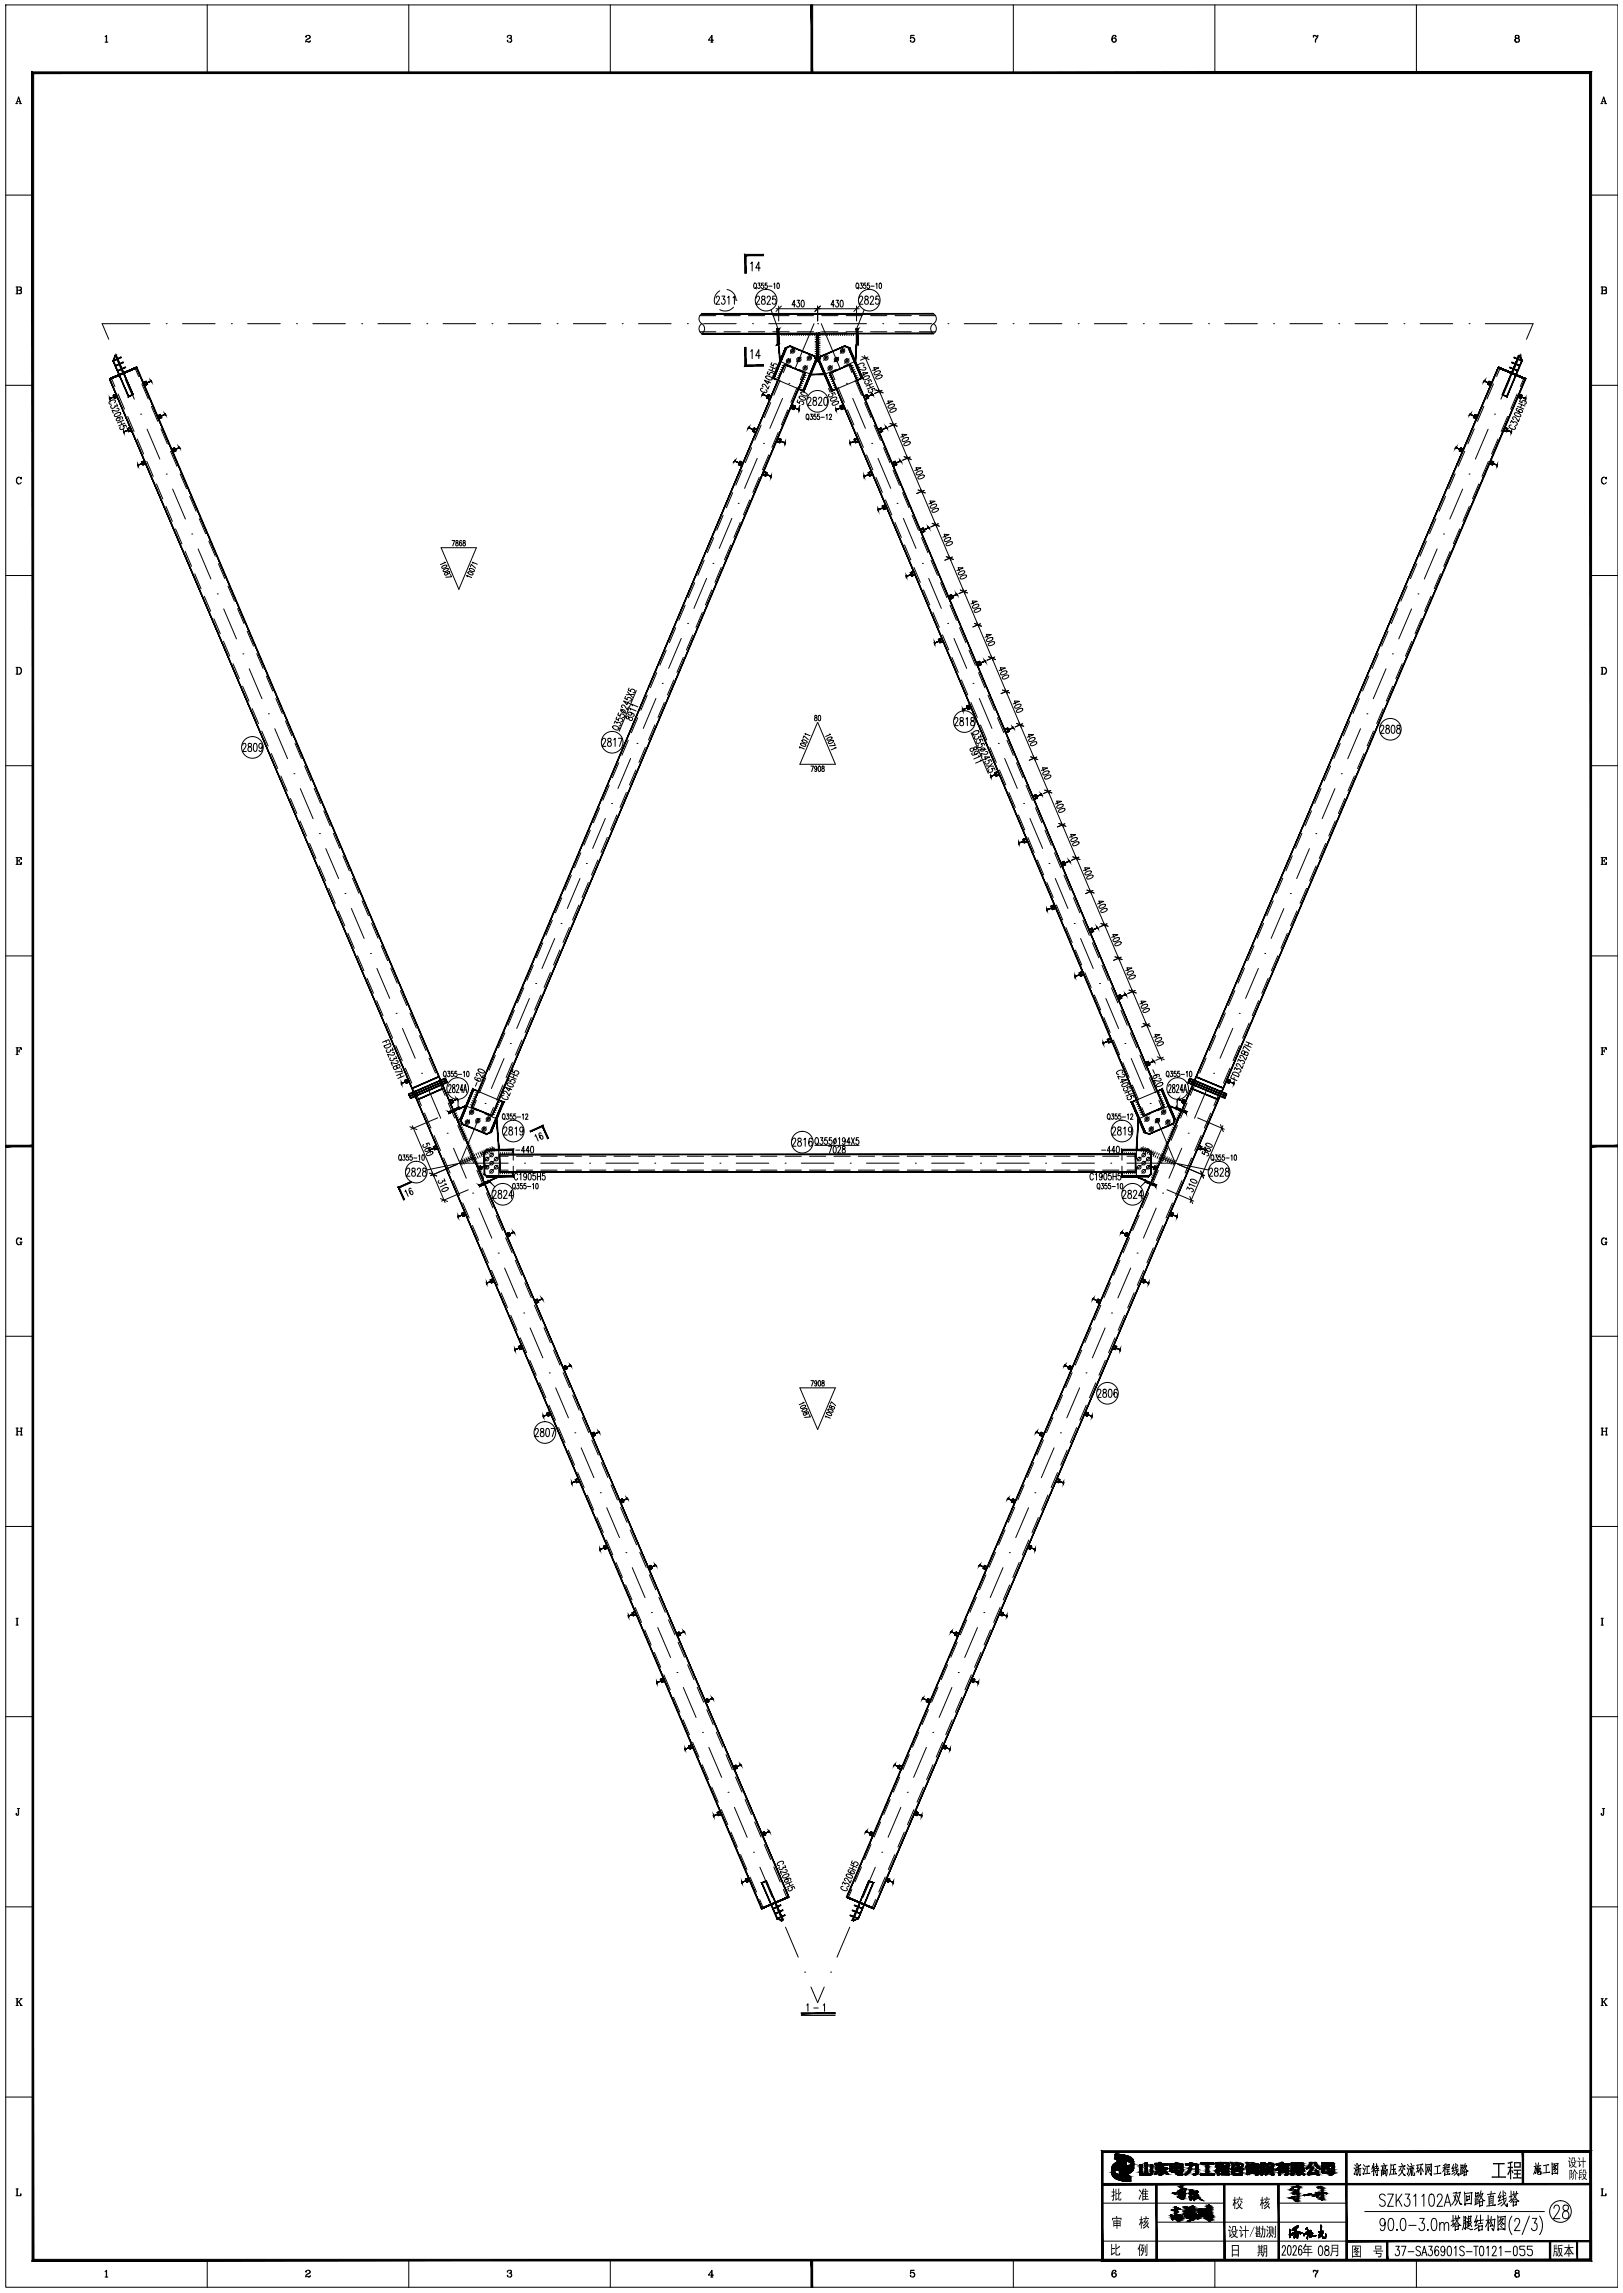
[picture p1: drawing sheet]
<svg xmlns="http://www.w3.org/2000/svg" width="598mm" height="845mm" viewBox="0 0 598 845" stroke-linecap="round" stroke-linejoin="round" font-family="sans-serif">
<!-- layer: 4 -->
<g fill="none" stroke="#000" stroke-width=".37">
<path d="M55.2 119.3h-17.6l2.5 5.7M61.2 119.3h.1M67.2 119.3h12M85.2 119.3h.1M91.2 119.3h12.1M109.2 119.3h.1M115.3 119.3h11.9M133.2 119.3h.1M139.2 119.3h12M157.2 119.3h.1M163.2 119.3h12M181.3 119.3h.1"/>
<path d="M187.2 119.3h12M205.2 119.3h.1M211.2 119.3h12M229.2 119.3h.1M235.2 119.3h12M253.2 119.3h.1M259.2 119.3h12M277.2 119.3h.1M283.2 119.3h12M299.9 119.3l-6.9 16.4M301.2 119.3h.1M302.6 119.3l6.9 16.4"/>
<path d="M307.2 119.3h12M325.2 119.3h.1M331.2 119.3h12M349.2 119.3h.1M355.2 119.3h12M373.2 119.3h.1M379.2 119.3h12M397.2 119.3h.1M403.2 119.3h12M421.2 119.3h.1M427.2 119.3h12M445.2 119.3h.1"/>
<path d="M451.2 119.3h12M469.2 119.3h.1M475.2 119.3h12M493.2 119.3h.1M499.2 119.3h12M517.2 119.3h.1M523.2 119.3h12M541.2 119.3h.1M547.2 119.3h17.6l-2.4 5.7M42.4 130.5h.1M44.8 136.1l4.7 11M557.7 136.1l-4.7 11"/>
<path d="M560 130.5h.1M51.8 152.6h.1M54.2 158.1l4.7 11.1M288.3 146.8l-4.7 11M290.6 141.3h.1M311.8 141.3h.1M314.2 146.8l4.6 11M548.3 158.1l-4.7 11.1M550.6 152.6h.1M61.3 174.7h.1M279 168.9l-4.7 11.1M281.3 163.4h.1"/>
<path d="M321.2 163.4h.1M323.5 168.9l4.7 11.1M541.2 174.7h.1M63.6 180.2l4.7 11.1M70.7 196.8h.1M269.6 191l-4.6 11.1M272 185.5h.1M330.5 185.5h.1M332.8 191l4.7 11.1M531.8 196.8h.1M538.9 180.2l-4.7 11.1M73 202.3l4.7 11"/>
<path d="M80.1 218.8h.1M260.3 213.1l-4.6 11.1M262.7 207.6h.1M339.8 207.6h.1M342.2 213.1l4.6 11.1M522.4 218.8h.1M529.5 202.3l-4.7 11M82.4 224.4l4.7 11M251 235.2l-4.7 11.1M253.3 229.7h.1M349.1 229.7h.1M351.5 235.2l4.7 11.1"/>
<path d="M520.1 224.4l-4.8 11M89.5 240.9h.1M91.8 246.4l4.7 11.1M241.7 257.4l-4.7 11M244 251.8h.1M358.5 251.8h.1M360.8 257.4l4.7 11M510.6 246.4l-4.7 11.1M513 240.9h.1M98.9 263h.1M101.2 268.5l4.7 11.1M232.3 279.5l-4.6 11"/>
<path d="M234.7 273.9h.1M367.8 273.9h.1M370.1 279.5l4.7 11M501.2 268.5l-4.7 11.1M503.6 263h.1M108.3 285.1h.1M110.6 290.6l4.7 11M225.3 296.1h.1M377.1 296.1h.1M491.8 290.6l-4.7 11M494.2 285.1h.1M117.7 307.2h.1"/>
<path d="M120 312.7l4.8 11M216 318.2h.1M223 301.6l-4.6 11M379.5 301.6l4.6 11M386.5 318.2h.1M482.4 312.7l-4.7 11M484.8 307.2h.1M127.1 329.2h.1M129.5 334.8l4.7 11M213.7 323.7l-4.7 11M388.8 323.7l4.6 11M473 334.8l-4.7 11"/>
<path d="M475.4 329.2h.1M136.5 351.3h.1M138.9 356.8l4.7 11.1M204.4 345.8l-4.7 11.1M206.7 340.3h.1M395.8 340.3h.1M398.1 345.8l4.7 11.1M463.6 356.8l-4.7 11.1M466 351.3h.1M145.9 373.4h.1M148.3 378.9l4.7 11M195 367.9l-4.6 11.1"/>
<path d="M197.4 362.4h.1M405.1 362.4h.1M407.4 367.9l4.7 11.1M454.2 378.9l-4.7 11M456.6 373.4h.1M155.3 395.5h.1M185.7 390l-4.7 11.1M188 384.5h.1M414.4 384.5h.1M416.8 390l4.6 11.1M447.1 395.5h.1M157.7 401l4.7 11"/>
<path d="M164.7 417.5h.1M176.4 412.2l-7 16.4h17.8M178.7 406.6h.1M423.8 406.6h.1M426.1 412.2l6.9 16.4h-17.8M437.7 417.5h.1M444.8 401l-4.7 11M167.1 423.1l4.7 11M174.1 439.6h.1M193.2 428.6h.1M199.2 428.6h12M217.2 428.6h.1"/>
<path d="M223.2 428.6h12M241.2 428.6h.1M247.2 428.6h12M265.2 428.6h.1M271.2 428.6h12M289.2 428.6h.1M295.2 428.6h12M313.2 428.6h.1M319.2 428.6h12M337.2 428.6h.1M343.2 428.6h12M361.2 428.6h.1"/>
<path d="M367.2 428.6h12M385.2 428.6h.1M391.2 428.6h12M409.2 428.6h.1M428.3 439.6h.1M435.4 423.1l-4.7 11M176.5 445.1l4.7 11.1M426 445.1l-4.7 11.1M183.6 461.7h.1M185.9 467.2l4.7 11.1M416.6 467.2l-4.7 11.1M418.9 461.7h.1"/>
<path d="M193 483.8h.1M195.3 489.3l4.7 11.1M407.2 489.3l-4.7 11.1M409.5 483.8h.1M202.4 505.9h.1M204.7 511.4l4.7 11M397.8 511.4l-4.8 11M400.1 505.9h.1M211.8 528h.1M214.1 533.5l4.7 11M388.3 533.5l-4.7 11M390.7 528h.1"/>
<path d="M221.2 550h.1M223.5 555.6l4.7 11M378.9 555.6l-4.7 11M381.3 550h.1M230.6 572.1h.1M232.9 577.6l4.7 11.1M369.5 577.6l-4.7 11.1M371.9 572.1h.1M240 594.2h.1M242.3 599.7l4.8 11M360.1 599.7l-4.7 11M362.5 594.2h.1"/>
<path d="M249.4 616.3h.1M353.1 616.3h.1M251.8 621.8l4.7 11M258.8 638.3h.1M343.7 638.3h.1M350.7 621.8l-4.7 11M261.2 643.9l4.7 11M341.3 643.9l-4.7 11M268.2 660.4h.1M270.6 665.9l4.7 11.1M331.9 665.9l-4.7 11.1M334.3 660.4h.1"/>
<path d="M277.6 682.5h.1M280 688l4.7 11.1M322.5 688l-4.7 11.1M324.8 682.5h.1M287 704.6h.1M289.4 710.1l4.7 11M313.1 710.1l-4.7 11M315.4 704.6h.1M296.4 726.7h.1M298.8 732.2l2.4 5.7 2.5-5.7M306 726.7h.1"/>
</g>
<!-- layer: 0 -->
<g fill="none" stroke="#000" stroke-width=".37">
<path d="M2.1 1.8h594v841h-594zM38.7 13.5l.6-.5v2.5M38.7 15.5h1.1M39.2 13.2v2.3M76.3 1.8v25M112.8 13.5l-.2 .1a.84 .84 0 0 1 .9-.6 .84 .84 0 0 1 .8 .8l-1.5 1-.2 .7M113.7 13l.5 .8-1 .7M114.3 15.2l-.4 .2-1.3-.1M114.3 14.9l-.2 .6-1.1-.3M150.6 1.8v25M187 13.5v.3l.1-.6a.91 .91 0 0 1 1.3 .2l-.1 .6-.7 .1M188 13l.3 .4-.3 .7 .6 .6a.85 .85 0 0 1-.8 .9 .85 .85 0 0 1-.9-.7l.1 .2"/>
<path d="M188.3 14.3l.1 .8-.4 .4M224.9 1.8v25M261.9 15.5h.8M262.2 13.3v2.2M262.9 14.8h-1.9l1.3-1.8v2.5M335.6 13.2l1.2-.2h-1.2l-.2 1.2a.89 .89 0 0 1 1.3-.3 .89 .89 0 0 1 0 1.4 .89 .89 0 0 1-1.3-.4l.1 .2M336.3 13.9l.6 .7-.1 .6-.5 .3M373.3 1.8v25M410.5 13a1.5 1.5 0 0 0-.2 2.5M410.6 14l.6 .7-.6 .8M411.1 13.4v.2l.1-.2a.8 .8 0 0 0-.8-.4 .8 .8 0 0 0-.7 .6 1.32 1.32 0 0 0 .6 1.9 .78 .78 0 0 0 1-.6 .78 .78 0 0 0-.7-.9 .78 .78 0 0 0-.9 .7M447.6 1.8v25"/>
<path d="M483.9 13.5l.3-.5 .9 .4 .4-.4-.1 .8-.6 .8-.1 .9M483.9 13v.8M484 13.3l1.1 .1M485.4 13.8a1.82 1.82 0 0 0-.8 1.7M521.8 1.8v25M558.7 13l-.3 .2-.2 .6a.83 .83 0 0 0 1.5 0l-.1-.6-.9-.2-.3 .4 .3 .7M559.2 13l.4 .4-.4 .7 .6 .5a.83 .83 0 0 1-.9 1 .83 .83 0 0 1-.7-1.3l.5-.2-.5 .5 .2 .7 .3 .2M559.2 14.1l.5 .5-.1 .7-.4 .2M5.8 38.2h.7M6 38.2l.9-2.5 .8 2.5M6.3 37.5h1M6.9 36l.7 2.2"/>
<path d="M7.2 38.2h.7M589.8 38.2h.7M590 38.2l.8-2.5 .9 2.5M590.2 37.5h1.1M590.8 36l.7 2.2M591.2 38.2h.7M2.1 71.9h10M586.1 71.9h10M276.6 97.1l.5-.6v3.3M280.1 98.7h-1.7l1.2-2.2v3.3M5.9 105.7l1.8 .2 .2 .6-.6 .4M5.9 108.2l1.8-.1 .2-.7-.6-.5 .5 .5-.1 .6-.4 .2"/>
<path d="M6.3 105.7v2.5M6.4 105.7v2.5M7.3 105.7l.5 .5-.1 .5-1.3 .2M258.2 119.5l.4-.2a2.14 2.14 0 0 1 0 3.6 2.13 2.13 0 0 1-.4-3.4zM258.6 115.6a2.13 2.13 0 0 0 0 3.7M277.9 104.4l.2-.1a1.07 1.07 0 0 1 .7 1 1.07 1.07 0 0 1-.7 1 1.44 1.44 0 0 1-.2-1.9zM278.3 105.9l.4 .6M278.6 109.8l.1-.4a.66 .66 0 0 1 1-.1 .66 .66 0 0 1 0 1l-1.2 1.8h1.4M279.3 104.3h.7l-.4 .8a.56 .56 0 0 1 .5 .8 .56 .56 0 0 1-1 0M280.7 109.3v.8a1.09 1.09 0 0 1 1.1 .8 1.09 1.09 0 0 1-.4 1.2 .94 .94 0 0 1-1-1 .94 .94 0 0 1 1.1-.8l.3-.5-.1-.5zM281.3 104.3h-.7v.8a.59 .59 0 0 1 .8 .5 .59 .59 0 0 1-.9 .5v-.2M282.6 104.3h-.7v.8a.59 .59 0 0 1 .9 .5 .59 .59 0 0 1-.9 .5l-.1-.2"/>
<path d="M282.6 109.8l.1-.4a.66 .66 0 0 1 1-.1 .66 .66 0 0 1 0 1l-1.2 1.8h1.4M283.2 105.4h1.2M284.1 114.2l2.6 7.1M285.1 104.7l.3-.4v2M285.7 109.1h-1l-.1 1.3a.86 .86 0 0 1 1.4 .7 .86 .86 0 0 1-1.4 .7l-.1-.3M285.9 113.8h30.7M286.4 104.4l.2-.1a1.21 1.21 0 0 1 0 2l-.4-.9zM286.9 112.8v5.5M287.9 112.8l-2 2M293.1 112.3h-1.3l.9-1.7v2.5M293.6 110.6h1l-.5 1a.7 .7 0 0 1 .6 1 .7 .7 0 0 1-1.2 .1M295.4 110.8l.3-.2a1.5 1.5 0 0 1 0 2.5l-.6-1z"/>
<path d="M301.2 112.8v5.5M302.2 112.8l-2 2M307.4 112.3h-1.2l.8-1.7v2.5M308 110.6h.9l-.5 1a.7 .7 0 0 1 .6 1 .7 .7 0 0 1-1.2 .1M309.8 110.8l.4-.2 .4 .5v1.6l-.4 .4-.6-.4zM315.6 112.8v5.5M315.6 104.4l.1-.1a1.07 1.07 0 0 1 .7 1 1.07 1.07 0 0 1-.7 1 1.51 1.51 0 0 1-.1-1.9zM315.9 105.9l.4 .6M316.6 112.8l-2 2M316.6 109.8l.1-.4a.66 .66 0 0 1 1-.1 .66 .66 0 0 1 0 1l-1.2 1.8h1.4M316.9 104.3h.8l-.4 .8a.56 .56 0 0 1 .5 .8 .56 .56 0 0 1-1 0M318.4 114.2l-2.8 7.1"/>
<path d="M318.7 109.3v.8a1.01 1.01 0 0 1 1.2 .9 1.01 1.01 0 0 1-.9 1.1 1.08 1.08 0 0 1-.4-1.3 1.08 1.08 0 0 1 1.1-.7v-.8zM318.9 104.3h-.6v.8a.59 .59 0 0 1 .8 .5 .59 .59 0 0 1-.9 .5l-.1-.2M320.3 104.3h-.7v.8a.59 .59 0 0 1 .8 .5 .59 .59 0 0 1-.9 .5v-.2M320.6 109.8l.1-.4a.66 .66 0 0 1 1-.1 .66 .66 0 0 1 0 1l-1.2 1.8h1.4M320.9 105.4h1.2M322.7 104.7l.4-.4v2M323.7 109.1h-1v1.2a.91 .91 0 0 1 1.2 .8 .91 .91 0 0 1-1.2 .9l-.2-.5M324.1 104.4l.2-.1a1.21 1.21 0 0 1 0 2l-.4-.9zM343.6 119.5l.3-.2a2.12 2.12 0 0 1 0 3.6 2.12 2.12 0 0 1-.3-3.4zM343.9 115.6a2.13 2.13 0 0 1 0 3.7M589.9 105.7l1.8 .2 .2 .6-.6 .4M589.9 108.2l1.8-.1 .2-.7-.6-.5 .5 .5-.1 .6-.4 .2"/>
<path d="M590.2 105.7v2.5M590.4 105.7v2.5M591.3 105.7l.5 .5-.1 .5-1.3 .2M45.6 137.4l-.3 .2M276.6 129.5l.5-.7v3.4M280.1 131.1h-1.7l1.2-2.3v3.4M282.2 138.7l.6-.2 .9 .3 .8 .6-.1 .4-.6 .2-.9-.3-.8-.6zM283 136.9l-.4 .7 1 .5a.72 .72 0 0 1 1-.8 .72 .72 0 0 1 .1 1.3h-.3M283.3 136.2l2.3 .9M283.7 135.1l2.3 1M284.3 133.6l-.3 .8 1 .5a.71 .71 0 0 1 .9-.8 .71 .71 0 0 1 .2 1.3l-.3-.1M284.8 135.6l-.4 1"/>
<path d="M286.3 139.1l.7 .3M286.7 138.4l.6 .2M287 137.6l.6 .3M287.3 136.9l.6 .3M287.6 136.2l.6 .2M287.9 135.4l.6 .3M288.1 122.9v.7M288.2 134.7l.7 .3M288.9 122.9v.7M289.6 122.9v.7M290.4 122.9v.7M291.3 122.9v.7"/>
<path d="M292.1 122.9v.7M292.9 122.9v.7M293.6 122.9v.7M294.4 122.9v.7M295.3 122.9v.7M295.8 139.6l.6 .3M296.1 122.9v.7M296.1 138.9l.6 .2M296.4 138.1l.6 .3M296.8 122.9v.7M297.6 122.9v.7M298.4 122.9v.7"/>
<path d="M299.3 122.9v.7M300.1 122.9v.7M300.3 123.4h.7M300.3 124.2h.7M300.3 125h.7M300.3 125.8h.7M300.3 126.3h.7M300.3 127.1h.7M300.3 127.9h.7M300.3 128.7h.7M300.3 129.5h.7M300.3 130.3h.7"/>
<path d="M300.3 131.1h.7M300.3 131.9h.7M300.3 132.7h.7M300.8 122.9v.7M301.5 126h.7M301.5 125.2h.7M301.5 124.4h.7M301.5 123.6h.7M301.5 126.5h.7M301.5 127.3h.7M301.5 128.1h.7M301.5 128.9h.7"/>
<path d="M301.5 129.7h.7M301.5 130.5h.7M301.5 131.3h.7M301.5 132.1h.7M301.6 122.9v.7M302.4 122.9v.7M303.2 122.9v.7M304 122.9v.7M304.8 122.9v.7M305.6 122.9v.7M306.1 138.1l-.7 .3M306.4 138.9l-.6 .2"/>
<path d="M306.4 122.9v.7M306.7 139.6l-.6 .3M307.2 122.9v.7M308 122.9v.7M308.8 122.9v.7M309.6 122.9v.7M310.4 122.9v.7M311.2 122.9v.7M312 122.9v.7M312.8 122.9v.7M313.6 122.9v.7M314.3 134.7l-.7 .3"/>
<path d="M314.4 122.9v.7M314.6 135.4l-.7 .3M314.9 136.2l-.7 .2M315.2 136.9l-.7 .3M315.5 137.6l-.6 .3M315.8 138.4l-.6 .2M316.1 139.1l-.6 .3M317.4 138.4l2.3-1-1.8-.1 .4 1.1M317.5 131.4l2.7 1.1M318 134.9a.66 .66 0 0 0 .2-1 .66 .66 0 0 0-1 0l-.5 .2a.66 .66 0 0 0-.7 .7 .66 .66 0 0 0 .8 .6M318.2 139l1.4-.6 .7 .4a1.59 1.59 0 0 1-2.4 .8zM318.2 135.4l.4-.1a.56 .56 0 0 1 .4 .7 .56 .56 0 0 1-.7 .4l-1.8-.3 .4 1"/>
<path d="M318.5 131l73.3 173.9M319.8 131.6l-2.8 1.1M321.5 136.5l2.3-.9-1.9-.2 .5 1.2M322.3 137.2l1.4-.6 .6 .2a1.48 1.48 0 0 1-2.3 1zM322.6 139l1.7-.9 .7 .4a1.62 1.62 0 0 1-2.4 .8zM556.9 137.4l.3 .2M2.1 142h10M42.2 148.4a.66 .66 0 0 0 .2-1 .66 .66 0 0 0-1 0l-.6 .3a.65 .65 0 0 0-.7 .7 .65 .65 0 0 0 .9 .5M42.4 152.6l1.4-.6 .6 .2a1.51 1.51 0 0 1-2.3 1zM42.8 145.2l.5 1.1M43 148.8l.3 .8h-1a.7 .7 0 0 1-.7 .9 .7 .7 0 0 1-.5-1.1M43.1 150.5l.5-.1 .3 .5-.6 .6-2-.3 .4 1"/>
<path d="M43.4 154h.6a.67 .67 0 0 1-.3 1 .67 .67 0 0 1-.9-.5l.6-.5a1.19 1.19 0 0 1 1.8-.1l-.2 .5M44.4 157.3l-.2 .1a.7 .7 0 0 0 1 .8 .7 .7 0 0 0 .1-1.2l1-.4 .4 .8M44.5 155.3l.4 1.1M45.6 154.8l-2.3 1M46 155.9l-2.3 1M48 157.5l.5 1.1M52.8 141l.4 1.1M58 153.3l.5 1M279 158.2l-.5 1.3M281 143.1a.66 .66 0 0 0-.9 .5 .66 .66 0 0 0 .7 .8l.6 .2a.66 .66 0 0 0 1 0 .66 .66 0 0 0-.2-1M283.3 140.3l-.5 1.2-1.2-1.4 2.3 .9M283.4 142.3l-.5 1.1-1-1.6a.55 .55 0 0 0-.9-.2 .55 .55 0 0 0 .2 1"/>
<path d="M284.2 146l-.5 1.2M291.7 149.1l-.5 1.2M294 147.4l-.4 .7 .9 .4a.74 .74 0 0 1 1.1-.7 .74 .74 0 0 1 .1 1.3h-.3M294.5 146.1h1.2l.8 .4 .3 .6a1.59 1.59 0 0 1-2.4-.8zM294.5 142.6l.7 .2M294.7 149.4l-.6 1.4M294.8 141.8l.7 .3M295.1 144.6l.6-.2 1 .3 .7 .6v.4l-.6 .2-.9-.3-.8-.6zM295.1 141.1l.7 .2M295.4 140.3l.7 .3M297.2 152.7l.2-.1a1.07 1.07 0 0 1 .7 1 1.07 1.07 0 0 1-.7 1 1.48 1.48 0 0 1-.2-1.9zM297.6 154.2l.4 .6"/>
<path d="M297.6 147.1l.1-.4a.65 .65 0 0 1 .9-.1 .65 .65 0 0 1 .1 .9l-1.2 1.9h1.4M298.6 152.6h.7l-.4 .8a.56 .56 0 0 1 .5 .8 .56 .56 0 0 1-1 0M299.7 146.5v.9a1.09 1.09 0 0 1 1.1 .7 1.09 1.09 0 0 1-.4 1.3 1.01 1.01 0 0 1-.9-1.2 1.01 1.01 0 0 1 1.2-.8v-.9zM300.6 152.6h-.7l-.1 .9a.57 .57 0 0 1 .9 .4 .57 .57 0 0 1-.9 .5v-.2M301.6 147.1l.1-.4a.65 .65 0 0 1 .9-.1 .65 .65 0 0 1 .1 .9l-1.2 1.9h1.4M301.9 152.6h-.7v.9a.57 .57 0 0 1 .8 .4 .57 .57 0 0 1-.8 .5l-.1-.2M302.5 153.7h1.2M303.8 146.5l.5-.1a2.12 2.12 0 0 1 0 3h-.2a2.48 2.48 0 0 1-.3-2.9zM304.4 153l.3-.4v2M305.3 143.1l.5 1.4M305.5 145.3l-.2 .2a.71 .71 0 0 0 1 .7 .71 .71 0 0 0 .1-1.2l1-.4 .4 .8M305.6 153.1v-.3a.44 .44 0 0 1 .7-.1 .44 .44 0 0 1 0 .7l-.8 1.2h.9"/>
<path d="M306.2 146.9l1.4-.6 .7 .3-.3 .6-1.4 .6-.6-.2zM306.9 148.4l1.4-.6 .6 .4a1.59 1.59 0 0 1-2.3 .8zM307 140.3l-.6 .3M307.3 141.1l-.6 .2M307.6 141.8l-.6 .3M308 142.6l-.7 .2M310.7 149.1l.5 1.2M318.3 146l.5 1.2M318.8 140.5l-.2 .1a.71 .71 0 0 0 1 .8 .71 .71 0 0 0 .1-1.2l1.1-.3 .3 .7M320.2 143.7l-.2 .2a.7 .7 0 0 0 1 .7 .7 .7 0 0 0 .1-1.2l1-.3 .4 .7M320.3 141.8l.4 1M321.4 141.3l-2.3 1"/>
<path d="M321.8 142.4l-2.3 1M322.7 143.7l2.7 1.1M323.4 158.2l.6 1.3M325 143.8l-2.8 1.2M326.6 148.8l2.4-1-1.9-.1 .5 1.2M327.4 149.5l1.5-.6 .6 .3a1.59 1.59 0 0 1-2.3 .8zM327.9 156l2.6 1M328.1 151l1.4-.6h.4l.3 .4-.3 .5-1.4 .6-.7-.3zM330.1 156.1l-2.7 1.2M544.5 153.3l-.5 1M549.7 141l-.5 1.1M554.4 157.5l-.4 1.1"/>
<path d="M556.5 155.8l.4-.9 .7 .9a.7 .7 0 0 1 1.1-.2 .7 .7 0 0 1-.4 1.1M556.8 156.6l-.7 .2a1.32 1.32 0 0 0 .8 1.3 1.32 1.32 0 0 0 1.5-.4l-.4-.6M558 152.2h1.2l.8 .5 .3 .5a1.48 1.48 0 0 1-2.3-1zM559.1 149.7l2.3 1M559.2 150.5l-.5 .1a1.54 1.54 0 0 0 2.3 1.1 .73 .73 0 0 0-.6-.8 .73 .73 0 0 0-.9 .5l.5 .5M559.5 148.6l2.3 1M559.7 145.2l-.5 1.1M559.9 154.3l-.5 1.1-1-1.5a.55 .55 0 0 0-.9-.3 .55 .55 0 0 0 .2 1M560.2 147.2l-.4 .7 1 .6a.71 .71 0 0 1 1-.8 .71 .71 0 0 1 .1 1.2h-.3M560.6 149.1l-.4 1.1M586.1 142h10M6.9 175.8a1.41 1.41 0 0 0 0 2.5"/>
<path d="M7.7 176.2l.1 .3v-.7l-.1 .4-.2-.2a1.17 1.17 0 0 0-1.5 1.1 1.17 1.17 0 0 0 1.5 1.1l.3-.5M53.3 169.8l.4 1.1M63.2 165.5l.5 1.1M273.9 170.5l-.6 1.2M281.4 173.7l-.5 1.2M286.6 161.4l-.6 1.2M315.9 161.4l.5 1.2M321.1 173.7l.5 1.2M328.6 170.5l.5 1.2M331.8 161.1l2.3-1-1.8-.1 .5 1.2M332.6 161.8l1.5-.6 .6 .2a1.5 1.5 0 0 1-2.3 .9zM333.1 168.3l2.6 1"/>
<path d="M333.3 163.3l1.4-.6 .7 .4a1.59 1.59 0 0 1-2.4 .8zM335.3 168.4l-2.8 1.2M337 173.4l2.3-1-1.8-.1 .4 1.2M337.8 174l1.4-.5 .7 .3a1.59 1.59 0 0 1-2.4 .8zM338.5 175.6l1.4-.6 .6 .2a1.48 1.48 0 0 1-2.3 1zM539.2 165.5l-.4 1.1M549.2 169.8l-.5 1.1M590.8 175.8a1.41 1.41 0 0 0 0 2.5M591.7 176.2l.1 .3v-.7l-.1 .4-.3-.2a1.17 1.17 0 0 0-1.4 1.1 1.17 1.17 0 0 0 1.4 1.1l.4-.5M326.3 186l.5 1.2M338.3 180.5l2.6 1.1M339 195.1l.5 1.2"/>
<path d="M340.5 180.7l-2.8 1.2M342.2 185.7l2.3-1-1.9-.1 .5 1.1M343 186.3l1.4-.6 .7 .4-.3 .6-1.4 .6-.6-.2zM343.5 192.8l2.6 1.1M343.6 187.9l1.5-.6 .6 .3a1.59 1.59 0 0 1-2.3 .8zM345.7 193l-2.8 1.2M347.4 198l2.3-1-1.9-.1 .5 1.1M348.2 198.6l1.4-.6 .6 .2a1.5 1.5 0 0 1-2.3 1zM2.1 212.1h10M336.6 210.6l.5 1.2M348.6 200.4l1.6-.8 .7 .3-.3 .6-1.4 .6h-.4zM348.6 205.1l2.7 1.1"/>
<path d="M349.3 219.7l.6 1.2M350.9 205.3l-2.8 1.1M352.6 210.2l2.3-.9-1.9-.1 .5 1.1M353.1 211.2l1.7-.9 .7 .4a1.59 1.59 0 0 1-2.4 .8zM353.8 217.4l2.6 1.1M354 212.4l1.4-.5 .7 .3-.3 .6-1.4 .6-.7-.4zM356 217.5l-2.7 1.2M586.1 212.1h10M347 235.1l.5 1.2M357.7 222.5l2.3-.9-1.8-.2 .5 1.2M358.5 223.2l1.5-.6 .6 .3-.3 .6-1.4 .6h-.4l-.2-.3zM359 229.7l2.6 1.1"/>
<path d="M359.2 224.7l1.4-.6 .7 .4a1.59 1.59 0 0 1-2.4 .8zM361.2 229.8l-2.7 1.2M362.9 234.8l2.3-1-1.8-.1 .5 1.2M363.7 235.5l1.4-.6 .7 .3a1.59 1.59 0 0 1-2.4 .8zM364.4 237l1.4-.6 .6 .2a1.5 1.5 0 0 1-2.3 1zM5.9 245.9h1.2a1.33 1.33 0 0 1 .9 1.3 1.33 1.33 0 0 1-.9 1.2h-1.2M6.3 245.9v2.5M6.4 245.9v2.5M7.1 245.9a1.41 1.41 0 0 1 0 2.5M230.5 256.6l-.4 .8 1 .4a.71 .71 0 0 1 1-.7 .71 .71 0 0 1 .1 1.2h-.3M231.2 254.9l1.8 2.1M231.5 258.5l-.5 1.2-1.2-1.4 2.3 .9"/>
<path d="M231.8 253.5l-.4 .8 1 .5a.7 .7 0 0 1 1-.8 .7 .7 0 0 1 .1 1.2h-.3M233.5 255.9l-2.8 .1M234.4 254.5l-6.3 14.9M357.4 259.7l.5 1.2M359.7 244.2l.5 1.2M364.2 242l2.6 1M366.4 242.1l-2.8 1.2M368.1 247.1l2.3-1-1.8-.1 .4 1.2M368.9 247.8l1.4-.6 .6 .2a1.51 1.51 0 0 1-2.3 .9zM369.4 254.3l2.6 1M369.5 249.3l1.5-.6 .6 .4a1.59 1.59 0 0 1-2.3 .8zM371.6 254.4l-2.8 1.2"/>
<path d="M373.3 259.4l2.3-1-1.9-.1 .5 1.2M589.9 245.9h1.2a1.34 1.34 0 0 1 .8 1.3 1.34 1.34 0 0 1-.8 1.2h-1.2M590.2 245.9v2.5M590.4 245.9v2.5M591.1 245.9a1.41 1.41 0 0 1 0 2.5M89.4 274.6l.1-.4a.66 .66 0 0 1 1-.1 .66 .66 0 0 1 0 1l-1.2 1.8h1.4M91.5 274v.9a1.09 1.09 0 0 1 1.2 .7 1.09 1.09 0 0 1-.5 1.3 1.01 1.01 0 0 1-.9-1.2 1.01 1.01 0 0 1 1.2-.8v-.9zM93.6 274l.5-.1a2.09 2.09 0 0 1 0 3h-.2a2.47 2.47 0 0 1-.3-2.9zM96.6 274.9l-.3 .7a.81 .81 0 0 1-1-.8 .81 .81 0 0 1 1-.8l.3 .9a1.48 1.48 0 0 1-.8 2l-.4-.4M221.9 272.7l.1-.4a.66 .66 0 0 1 1-.1 .66 .66 0 0 1 0 1l-1.2 1.8h1.4M224 272.2v.8a1.09 1.09 0 0 1 1.1 .8 1.09 1.09 0 0 1-.4 1.2 .93 .93 0 0 1-.9-1 .93 .93 0 0 1 1-.8l.3-.5-.1-.5zM225.8 267.6a1.45 1.45 0 0 1 2.2 1.3 1.47 1.47 0 0 1-2.2-1.3z"/>
<path d="M226.1 272.6l.5-.6v3M226.3 266.5l.4-.8 .6 .8a.72 .72 0 0 1 1.1-.1 .72 .72 0 0 1-.1 1.1l-.2-.1M227.3 264.2l-.4 .8 .9 .3a.74 .74 0 0 1 1.1-.6 .74 .74 0 0 1 .1 1.2h-.3M227.8 272h1.4l-1 3M227.9 262.7l-.3 .7 .9 .5a.71 .71 0 0 1 1-.7 .71 .71 0 0 1 .1 1.2h-.2M228.5 268.3l-.8 .1M228.6 261.3l1.9 1.6M228.9 261.6a.82 .82 0 0 1 1 0 .82 .82 0 0 1 .2 1l-1.1-.3zM230.8 264l-.1 .6 .6 .3a.84 .84 0 0 1 1.1-.7 .84 .84 0 0 1 .6 1.1 .91 .91 0 0 1-1.2-.1 .91 .91 0 0 1-.2-1.1l-.4-.3zM231.5 260.5l-.4 1-1-1.5a.56 .56 0 0 0-1-.2 .56 .56 0 0 0 .3 .9M232.3 262.5l.5 .4a.67 .67 0 0 1-.9 .6 .67 .67 0 0 1-.3-1.1l.7 .1a1.25 1.25 0 0 1 1.3 1.3l-.4 .1M232.3 261.6l-.2-.6 2.3 1"/>
<path d="M233 260l-.3-.5 2.3 .9M351.7 265.1l.1-.4a.66 .66 0 0 1 1-.1 .66 .66 0 0 1 0 .9l-1.2 1.9h1.4M353.8 264.5v.9a1.1 1.1 0 0 1 1.1 .7 1.1 1.1 0 0 1-.4 1.3 .93 .93 0 0 1-1-1 .93 .93 0 0 1 1.1-.9l.3-.4-.1-.6zM355.9 265l.5-.6v3M357.5 276l.7-.4 1 .6 .6-.2-.3-.8-.7 .3a.85 .85 0 0 1-.2 1.2 .85 .85 0 0 1-1.2-.3zM357.8 270l6.3 15M357.8 264.5v.9a1.1 1.1 0 0 1 1.1 .7 1.1 1.1 0 0 1-.4 1.3 .93 .93 0 0 1-1-1 .93 .93 0 0 1 1.1-.9l.3-.4-.1-.6zM358.2 277.4l-.1 .6a1.59 1.59 0 0 0 2.3-1 .74 .74 0 0 0-1-.1 .74 .74 0 0 0-.2 1l.6-.1M358.5 269.9a1.38 1.38 0 0 1 2.2-.2 1.47 1.47 0 0 1-2.4 .6zM358.8 270.4l-.4 .7M359.9 272.9l-.2 .2a.7 .7 0 0 0 1 .7 .7 .7 0 0 0 .1-1.2l1-.3 .3 .7M360.5 278.5l.6 .2-2.3 1"/>
<path d="M360.5 274.4l-.2 .3a.74 .74 0 0 0 1 .7 .74 .74 0 0 0 .1-1.3l1.1-.3 .3 .8M361.2 270.7l.3 .9-1.1-.1a.69 .69 0 0 1-.7 1 .69 .69 0 0 1-.5-1.1M361.4 276l1.2-.4a.72 .72 0 0 1-.3 1.1 .72 .72 0 0 1-1-.5zM362.3 279.9l2.3-1-1.8-.1 .5 1.2M363.1 277l.4-.1a.54 .54 0 0 1 .4 .7 .54 .54 0 0 1-.7 .3l-1.8-.3 .4 1.1M363.3 276.1l-2.5 .2M370.1 268.8l.5 1.2M374.1 260l1.4-.5 .6 .1a1.5 1.5 0 0 1-2.3 1zM374.5 266.5l2.7 1.1M374.7 261.6l1.5-.6 .6 .3-.3 .6-1.4 .6h-.4l-.2-.3zM376.8 266.7l-2.8 1.2M378.5 271.7l2.3-1-1.9-.1 .5 1.1"/>
<path d="M379 272.6l1.7-.9 .7 .4a1.59 1.59 0 0 1-2.4 .8zM379.7 278.8l2.6 1.1M379.9 273.9l1.4-.6 .7 .3-.3 .6-1.4 .6-.6-.2zM382 279l-2.8 1.1M508.6 267.9l.1-.4a.65 .65 0 0 1 1-.1 .65 .65 0 0 1 0 1l-1.2 1.8h1.4M510.7 267.4v.8a1.11 1.11 0 0 1 1.1 .8 1.11 1.11 0 0 1-.4 1.2 .94 .94 0 0 1-.9-1 .94 .94 0 0 1 1-.8l.3-.5-.1-.5zM512.8 267.4l.5-.2a2.17 2.17 0 0 1 0 3h-.2a2.44 2.44 0 0 1-.3-2.8zM514.7 267.4v.8a1.11 1.11 0 0 1 1.1 .8 1.11 1.11 0 0 1-.4 1.2 .94 .94 0 0 1-.9-1 .94 .94 0 0 1 1-.8l.3-.5-.1-.5zM2.1 282.1h10M361.1 280l.6 .2-2.3 1M363.1 280.5l-.2 .2a.71 .71 0 0 0 1 .8 .71 .71 0 0 0 .1-1.3l1-.3 .3 .7M363.3 282.2l2.8 .1"/>
<path d="M364.4 283.6l-.2 .2a.71 .71 0 0 0 1 .7 .71 .71 0 0 0 .1-1.2l1-.4 .3 .8M365.6 281.3l-1.9 2M367.7 284.3l.5 1.2M380.4 293.4l.5 1.2M383.6 284l2.4-1-1.9-.1 .5 1.1M384.5 284.6l1.4-.6h.4l.2 .4-.3 .5-1.4 .7-.6-.4zM384.9 291.1l2.6 1.1M385.1 286.2l1.4-.6 .6 .2a1.49 1.49 0 0 1-2.3 .9zM387.1 291.3l-2.7 1.1M388.8 296.2l2.3-.9-1.8-.1 .5 1.1M389.6 296.9l1.5-.6 .6 .4a1.59 1.59 0 0 1-2.4 .8zM390.3 298.4l1.4-.5 .6 .1a1.5 1.5 0 0 1-2.3 1z"/>
<path d="M586.1 282.1h10M5.9 316h1.9v.7l-.1-.7M5.9 318.5h1.9v-.7l-.1 .7M6.3 316v2.5M6.4 316v2.5M6.4 317.2h.7M7.1 316.7v1M378.1 308.8l.5 1.2M390.1 303.4l2.6 1.1M390.8 317.9l.5 1.3M391 303l37.1 87.9M392.3 303.5l-2.7 1.2"/>
<path d="M394 308.5l2.3-.9-1.8-.2 .4 1.2M394.8 309.2l1.4-.6 .6 .2a1.51 1.51 0 0 1-2.3 1zM395.3 315.7l2.6 1.1M395.5 310.7l1.4-.6 .7 .4a1.59 1.59 0 0 1-2.4 .8zM397.5 315.8l-2.8 1.2M589.9 316h1.9v.7l-.1-.7M589.9 318.5h1.9v-.7l-.1 .7M590.2 316v2.5M590.4 317.2h.7M590.4 316v2.5M591.1 316.7v1M388.5 333.4l.5 1.2"/>
<path d="M399.2 320.8l2.3-1-1.9-.1 .5 1.2M400 321.5l1.4-.6 .7 .3-.3 .6-1.4 .6-.7-.4zM400.5 328l2.6 1M400.6 323l1.5-.6 .6 .4-.3 .5-1.4 .6h-.4l-.2-.3zM402.7 328.1l-2.8 1.2M404.4 333.1l2.3-1-1.9-.1 .5 1.2M404.9 334l1.7-.8 .7 .3a1.59 1.59 0 0 1-2.4 .8zM405.8 335.3l1.4-.6 .7 .3-.3 .6-1.4 .6-.6-.2zM2.1 352.2h10M398.8 358l.5 1.2M401.2 342.5l.5 1.2M405.6 340.3l2.6 1"/>
<path d="M407.9 340.4l-2.8 1.2M409.6 345.4l2.3-1-1.9-.1 .5 1.2M410.4 346l1.4-.5h.4l.2 .3-.2 .6-1.5 .6-.6-.4zM410.8 352.5l2.6 1.1M411 347.6l1.4-.6 .6 .2a1.49 1.49 0 0 1-2.3 .9zM413 352.7l-2.7 1.2M414.7 357.7l2.3-1-1.8-.1 .5 1.1M415.5 358.3l1.5-.6 .6 .4a1.59 1.59 0 0 1-2.4 .8zM416.2 359.9l1.4-.6 .6 .2a1.5 1.5 0 0 1-2.3 .9zM586.1 352.2h10M411.5 367.1l.5 1.2M416 364.8l2.6 1.1"/>
<path d="M418.2 365l-2.7 1.1M419.9 370l2.3-1-1.8-.1 .5 1.1M420.7 370.6l1.4-.6 .6 .2a1.51 1.51 0 0 1-2.3 1zM421.2 377.1l2.6 1.1M421.4 372.1l1.4-.5 .7 .3a1.59 1.59 0 0 1-2.4 .8zM423.4 377.3l-2.8 1.1M5.9 386.1h1.9v.7l-.1-.7M5.9 388.6h.8M6.3 386.1v2.5M6.4 386.1v2.5M6.4 387.3h.7M7.1 386.8v.9"/>
<path d="M140.9 384l2.3-.9 .4 1M141.5 385.4l2.3-1a1.35 1.35 0 0 1-.3 1.5 1.35 1.35 0 0 1-1.6 .2zM142.1 383.5l.3 .6M144.5 386.1l.4 .9-1.1-.1a.7 .7 0 0 1-.7 1 .7 .7 0 0 1-.5-1.1M144.6 387.8l.3-.1a.55 .55 0 0 1 .4 .7 .55 .55 0 0 1-.7 .4l-1.8-.3 .5 1.1M145.8 389.2l.4 .8-1.1-.1a.7 .7 0 0 1-.7 1 .7 .7 0 0 1-.5-1.1M145.9 390.9l.4-.1a.56 .56 0 0 1 .4 .7 .56 .56 0 0 1-.8 .4l-1.8-.3 .5 1M146 392.7l.5 .8 .9-.4-.3-.9-2.3 1 .3 .7 .3 .2 .6-.2 .3-.6M147.3 395.8l.5 1.1M147.7 393.7l.5 1.1-2.6 .2M148.4 395.3l-2.3 1M148.9 396.4l-2.3 1"/>
<path d="M150.3 397.6l.5 1.1M163.6 394.8l.1-.1a1.07 1.07 0 0 1 .8 1 1.07 1.07 0 0 1-.8 1 1.44 1.44 0 0 1-.1-1.9zM164 396.4l.4 .5M165 394.7h.7l-.4 .8a.56 .56 0 0 1 .5 .8 .56 .56 0 0 1-1 .1M166.8 399.7v.9a1.05 1.05 0 0 1 .9 .9 1.05 1.05 0 0 1-.7 1.1 1.21 1.21 0 0 1 .5-2v-.9zM166.9 394.7h-.6v.8a.59 .59 0 0 1 .8 .6 .59 .59 0 0 1-.9 .5v-.2M168.3 394.7h-.7v.8a.59 .59 0 0 1 .8 .6 .59 .59 0 0 1-.8 .5l-.1-.2M168.9 395.9h1.2M170.8 395.1l.3-.4v2M172.1 394.8l.2-.1a1.18 1.18 0 0 1 0 2l-.4-.8zM175.4 396.9l-.5 .3a1.59 1.59 0 0 0 2.3 .9 .73 .73 0 0 0-.6-.8 .73 .73 0 0 0-.8 .6l.4 .4M175.7 398.9l-.5 1.3"/>
<path d="M176.2 394.1l.6-.2 .9 .3 .8 .6v.4l-.7 .2-.9-.3-.8-.6zM178.1 396.1l-.5 1.1-1-1.5a.54 .54 0 0 0-.9-.2 .54 .54 0 0 0 .1 .8l.1 .1M186.8 399.2a1.61 1.61 0 0 1 2.3 1.1 1.61 1.61 0 0 1-2.3-1.1zM187.6 397.4l-.3 .7 1 .5a.7 .7 0 0 1 .9-.8 .7 .7 0 0 1 .1 1.3h-.2M187.9 396.7l2.3 .9M188.4 395.6l2.3 1M189 394.1l-.3 .8 .8 .4a.74 .74 0 0 1 1.1-.7 .74 .74 0 0 1 .1 1.3l-.2-.1M189.5 396l-.5 1.1M409.2 382.5l.5 1.3M412.8 398.9l2.3-1-1.9-.1 .5 1.1M413.4 395.4a.66 .66 0 0 0 .2-1 .66 .66 0 0 0-1-.1l-.6 .3a.66 .66 0 0 0-.7 .7 .66 .66 0 0 0 .9 .6M413.6 399.5l1.4-.6 .7 .4a1.59 1.59 0 0 1-2.4 .8z"/>
<path d="M413.6 395.9l.4-.1a.55 .55 0 0 1 .3 .7 .55 .55 0 0 1-.7 .4l-1.8-.3 .5 1M421.9 391.7l.5 1.2M424.8 394.2l.5 1.4M425.1 382.2l2.3-.9-1.9-.2 .5 1.2M425.4 396.3h.6a.67 .67 0 0 1-.3 1 .67 .67 0 0 1-.9-.5l.6-.5a1.21 1.21 0 0 1 1.8-.1l-.2 .5M425.9 382.9l1.4-.6 .7 .3-.3 .6-1.4 .6-.7-.3zM426.3 399.5l1.5-.6 .6 .2a1.48 1.48 0 0 1-2.3 .9zM426.4 389.4l2.6 1.1M426.6 384.4l1.4-.6 .6 .4-.3 .6-1.4 .6-.6-.4zM427 397.4l.4-.1a.56 .56 0 0 1 .4 .7 .56 .56 0 0 1-.8 .4l-1.8-.4 .5 1.1M428.6 389.5l-2.8 1.2M429.9 394.8l.2-.1a1.08 1.08 0 0 1 .6 1 1.08 1.08 0 0 1-.6 1 1.48 1.48 0 0 1-.2-1.9z"/>
<path d="M430.3 396.4l.4 .5M431.2 394.7h.8l-.4 .8a.56 .56 0 0 1 .5 .8 .56 .56 0 0 1-1 .1M432.1 399.7v.9a1.05 1.05 0 0 1 .8 .9 1.05 1.05 0 0 1-.6 1.1 1.19 1.19 0 0 1 .5-2v-.9zM433.3 394.7h-.7v.8a.59 .59 0 0 1 .8 .6 .59 .59 0 0 1-.9 .5v-.2M434.6 394.7h-.7v.8a.59 .59 0 0 1 .8 .6 .59 .59 0 0 1-.8 .5l-.1-.2M435.2 395.9h1.2M437 395.1l.4-.4v2M438.4 394.8l.2-.1a1.21 1.21 0 0 1 0 2l-.4-.8zM452.1 397.6l-.4 1.1M453.8 396.2l-.4 1 2.3 1M454.4 395.1a1.69 1.69 0 0 1 2.1 1.2l-.2 .5-2.3-1zM454.7 394.1l.4-.8 .6 .8a.7 .7 0 0 1 1.2-.2 .7 .7 0 0 1-.4 1.2"/>
<path d="M454.7 397l-.2 .7M456 391l.4-.8 .7 .8a.7 .7 0 0 1 1.1-.1 .7 .7 0 0 1-.4 1.1M457.9 386.5l.5-1 2 1.7M458 392.7l-.4 1-1.1-1.5a.54 .54 0 0 0-.8-.2 .54 .54 0 0 0 .1 .8l.1 .1M458.6 384.9l2.3 1M458.7 387.9l.6-.3 .5 .4 .1 .4-.3 .6-2.3-.9 .5-.9 .9 .4-.3 .9M459.1 383.9l2.3 .9M459.3 389.6l-.4 1-1-1.5a.55 .55 0 0 0-1-.2 .55 .55 0 0 0 .3 .9M460.2 384.3l-.5 1.1M589.9 386.1h1.9v.7l-.1-.7M589.9 388.6h.8M590.2 386.1v2.5"/>
<path d="M590.4 387.3h.7M590.4 386.1v2.5M591.1 386.8v.9M151 415.2l2.6 1M151.9 414.8l12.1 28.3M161.2 411.9l-9.8 4.2M165.3 400.3l.2-.6 .4-.1 .3 .9-1 2.1h1M165.5 405.6l.5 1.1M167.9 409.4l-.6 .3M168.2 400.3l.1-.6 .4-.1 .3 .9-.9 2.1h1M168.2 410.1l-.6 .3M168.5 410.9l-.6 .3"/>
<path d="M168.7 405.1l.1 3.1M168.8 411.6l-.6 .3M169.2 412.4l-.7 .2M169.5 413.1l-.7 .3M169.8 413.8l-.7 .3M170.1 414.6l-.6 .2M170.4 415.3l-.6 .3M170.6 401.6h-1.1l.7-2v3M170.7 416l-.6 .3M170.8 402.6l.6-3 .6 3M171 401.6h.7M171 416.8l-.6 .2"/>
<path d="M171.4 417.5l-.7 .3M171.7 418.2l-.7 .3M172 419l-.7 .2M172.3 419.7l-.6 .3M173.4 407l.6 .3M173.7 406.3l.6 .3M174 405.5l.6 .3M174.3 404.8l.6 .3M174.6 404.1l.6 .2M174.9 403.3l.6 .3M175.2 402.6l.7 .3M181.5 410.5l.7 .2"/>
<path d="M181.8 409.7l.7 .3M182.1 409l.7 .3M182.5 408.3l.6 .2M182.8 407.5l.6 .3M183.1 406.8l.6 .2M183.4 406l.6 .3M185.3 410.5l.2-.1a1.07 1.07 0 0 1 .6 1 1.07 1.07 0 0 1-.6 1 1.48 1.48 0 0 1-.2-1.9zM185.6 416l.1-.5a.67 .67 0 0 1 .9-.1 .67 .67 0 0 1 .1 1l-1.2 1.8h1.4M185.6 403.6a.66 .66 0 0 0-.8 .5 .66 .66 0 0 0 .7 .8l.5 .2a.66 .66 0 0 0 1.1 0 .66 .66 0 0 0-.3-1M185.7 412l.4 .6M186.6 410.4h.8l-.4 .8a.56 .56 0 0 1 .5 .8 .56 .56 0 0 1-1 0M187.7 415.4v.9a1.09 1.09 0 0 1 1.1 .7 1.09 1.09 0 0 1-.4 1.2 .93 .93 0 0 1-1-.9 .93 .93 0 0 1 1.1-.9l.3-.4-.1-.6z"/>
<path d="M188 400.8l-.5 1.2-1.2-1.4 2.3 .9M188 402.8l-.4 1.1-1.1-1.6a.54 .54 0 0 0-.8-.2 .54 .54 0 0 0 .1 .9h.1M188.7 410.4h-.7l-.1 .9a.57 .57 0 0 1 .9 .5 .57 .57 0 0 1-.9 .4v-.2M189.8 415.8l.5-.5v2.9M190 410.4h-.7v.9a.57 .57 0 0 1 .8 .5 .57 .57 0 0 1-.8 .4l-.1-.2M190.6 411.6h1.2M192.4 410.8l.4-.4v2M192.8 416.3l-.3 .7a.82 .82 0 0 1-1.1-.8 .82 .82 0 0 1 1.1-.8l.3 .9a1.48 1.48 0 0 1-.8 1.9l-.4-.4M193.7 410.9v-.3a.44 .44 0 0 1 .7-.1 .44 .44 0 0 1 0 .7l-.8 1.2h.9M197.1 418.7l.2-.6 1 2.3M199.4 417.6l-.6-.1a1.63 1.63 0 0 0 1 2.2 .74 .74 0 0 0 .1-1 .74 .74 0 0 0-1-.1l.1 .6M294.1 419.5v.9a1.09 1.09 0 0 1 1.1 .7 1.09 1.09 0 0 1-.4 1.3 .93 .93 0 0 1-1-1 .93 .93 0 0 1 1.1-.9l.3-.4-.1-.6z"/>
<path d="M296.2 419.9l.5-.5v3M299.2 419.8l-.6-.4a1.89 1.89 0 0 0 .1 3 .88 .88 0 0 0 .6-1.1 .88 .88 0 0 0-1-.7l-.3 .8M300.6 419.3l.1-.1a1.42 1.42 0 0 1 .5 2.4l-.1 .1a1.41 1.41 0 0 1-.5-2.4zM302.2 419.2h.9l-.4 1a.69 .69 0 0 1 .6 1 .69 .69 0 0 1-1.2 0M304.7 419.2h-.8l-.1 1.1a.71 .71 0 0 1 1.1 .6 .71 .71 0 0 1-1.1 .6l-.1-.3M306.4 419.2h-.8l-.1 1.1a.72 .72 0 0 1 1.1 .6 .72 .72 0 0 1-1.1 .6l-.1-.3M307.3 419.8a.8 .8 0 0 1 1 .6 .8 .8 0 0 1-.6 .9l-.6-.3zM308 419.3l-.8 2.4M308.9 419.7l.4-.5v2.5M313.6 419.2l1.2 2.5M314.8 419.2l-1.2 2.5M316.3 419.2h-.8l-.1 1.1a.71 .71 0 0 1 1.1 .6 .71 .71 0 0 1-1.1 .6l-.1-.3"/>
<path d="M408.2 410.5l.1-.1a1.06 1.06 0 0 1 .8 1 1.06 1.06 0 0 1-.8 1 1.44 1.44 0 0 1-.1-1.9zM408.6 412l.4 .6M409.6 410.4h.7l-.4 .8a.56 .56 0 0 1 .5 .8 .56 .56 0 0 1-1 0M409.8 416l.1-.5a.66 .66 0 0 1 1-.1 .66 .66 0 0 1 0 1l-1.2 1.8h1.4M411.5 410.4h-.6l-.1 .9a.57 .57 0 0 1 .9 .5 .57 .57 0 0 1-.9 .4v-.2M411.9 415.4v.9a1.09 1.09 0 0 1 1.1 .7 1.09 1.09 0 0 1-.4 1.2 .93 .93 0 0 1-1-.9 .93 .93 0 0 1 1.1-.9l.3-.4-.1-.6zM412.9 410.4h-.7v.9a.57 .57 0 0 1 .8 .5 .57 .57 0 0 1-.8 .4l-.1-.2M413.5 411.6h1.2M414 415.8l.5-.5v2.9M414.2 401l-.2 .1a.72 .72 0 0 0 1 .8 .72 .72 0 0 0 .1-1.2l1-.4 .3 .8M415.4 410.8l.3-.4v2M415.5 404.2l-.1 .2a.71 .71 0 0 0 .9 .8 .71 .71 0 0 0 .2-1.3l1-.3 .3 .7"/>
<path d="M415.6 402.3l.5 1M416.6 410.9v-.3a.44 .44 0 0 1 .7 0 .44 .44 0 0 1 0 .6l-.8 1.2h.9M416.7 401.8l-2.3 1M417 416.3l-.3 .7a.81 .81 0 0 1-1-.8 .81 .81 0 0 1 1-.8l.3 .9a1.44 1.44 0 0 1-.8 1.9l-.4-.4M417.2 402.9l-2.3 1M419.1 406l-.7 .3M419.4 406.8l-.6 .2M419.7 407.5l-.6 .3M420 408.3l-.6 .2M420.3 409l-.6 .3M420.6 409.7l-.6 .3M421 410.5l-.7 .2"/>
<path d="M427.3 402.6l-.7 .3M427.6 403.3l-.7 .3M427.9 404.1l-.7 .2M428.2 404.8l-.7 .3M428.5 405.5l-.6 .3M428.8 406.3l-.6 .3M429.1 407l-.6 .3M430.2 419.7l.6 .3M430.5 419l.6 .2M430.6 400.3l.1-.6 .4-.1 .3 .9-.9 2.1h1M430.8 418.2l.6 .3M431.1 417.5l.7 .3"/>
<path d="M431.4 416.8l.7 .2M431.7 416l.7 .3M432.1 415.3l.6 .3M432.4 414.6l.6 .2M432.7 413.8l.6 .3M433 413.1l.6 .3M433.3 412.4l.7 .2M433.4 400.3l.2-.6 .4-.1 .3 .9-.9 2.1h1M433.6 411.6l.7 .3M433.8 405.1l-.1 3.1M433.9 410.9l.7 .3M434.3 410.1l.6 .3"/>
<path d="M434.6 409.4l.6 .3M434.9 408.7l.6 .3M435.9 401.6h-1.1l.7-2v3M436.1 402.6l.5-3 .6 3M436.3 401.6h.7M436.9 405.6l-.4 1.1M441.2 411.9l9.9 4.2M449.6 414.4l1.1 2.6M450.6 414.8l-8.1 18.9M147.1 425.6l.2-.1a1.07 1.07 0 0 1 .7 1 1.07 1.07 0 0 1-.7 1 1.48 1.48 0 0 1-.2-1.9zM147.5 427.2l.4 .5M148.5 425.5h.7l-.4 .8a.56 .56 0 0 1 .5 .8 .56 .56 0 0 1-1 .1"/>
<path d="M149.2 439.1l.2-.6 1 2.3M149.8 431.1l.1-.4a.66 .66 0 0 1 .9-.1 .66 .66 0 0 1 .1 1l-1.3 1.8h1.4M150.5 425.5h-.7l-.1 .9a.57 .57 0 0 1 .9 .5 .57 .57 0 0 1-.9 .4v-.1M151.5 438l-.5-.2a1.54 1.54 0 0 0 .9 2.4 .74 .74 0 0 0 .1-1 .74 .74 0 0 0-1-.2v.6M151.8 425.5h-.7v.9a.57 .57 0 0 1 .8 .5 .57 .57 0 0 1-.8 .4l-.1-.1M151.8 430.5v.9a1.01 1.01 0 0 1 1.2 .9 1.01 1.01 0 0 1-.9 1.1 1.09 1.09 0 0 1-.4-1.3 1.09 1.09 0 0 1 1.1-.7v-.9zM152.4 426.7h1.2M153.8 431.1l.1-.4a.66 .66 0 0 1 .9-.1 .66 .66 0 0 1 .1 1l-1.3 1.8h1.4M154.3 425.9l.3-.4v2M155.6 425.6l.2-.1a1.19 1.19 0 0 1 0 2l-.4-.8zM155.9 430.5v.9a1.01 1.01 0 0 1 1.1 .9 1.01 1.01 0 0 1-.9 1.1 1.09 1.09 0 0 1-.4-1.3 1.09 1.09 0 0 1 1.1-.7v-.9zM156.1 421.7l-.2 .2a.72 .72 0 0 0 1 .8 .72 .72 0 0 0 .1-1.3l1-.3 .3 .8"/>
<path d="M157.1 423.2h.6a.67 .67 0 0 1-.2 1 .67 .67 0 0 1-1-.5l.6-.5a1.19 1.19 0 0 1 1.8 0l-.2 .4M157.4 424.9l1.4-.6 .7 .3-.3 .6-1.4 .6-.6-.2zM158.3 432.3l2.6 1M160.8 422.1l.4 1.1M162.8 438.4l1.7-.9 .6 .4a1.56 1.56 0 0 1-2.3 .8zM163.6 434.4l.4 .8-1.1-.1a.7 .7 0 0 1-.7 1 .7 .7 0 0 1-.5-1.1M163.9 436.2l.6 .1-2.3 1M168.5 429l-9.8 4.2M169.4 428.6l-12.1 2.5M169.5 427.5l.3 .7M170 428.6l.3 .7M170.2 427.2l.3 .7"/>
<path d="M170.7 428.3l.3 .7M170.9 426.9l.3 .7M171.5 428l.2 .6M171.7 426.6l.3 .6M172.2 427.7l.3 .6M172.4 426.3l.3 .6M172.5 438.4l-9.8 4.2M172.6 420.4l-.6 .3M172.9 421.2l-.6 .3M172.9 427.4l.3 .6M173.2 426l.2 .6M173.2 421.9l-.6 .3"/>
<path d="M173.5 422.6l-.6 .3M173.7 427.1l.2 .6M173.9 423.4l-.7 .3M173.9 425.7l.3 .6M174.2 424.1l-.7 .3M174.4 426.7l.3 .7M174.5 424.9l-.7 .2M174.6 425.4l.3 .6M174.8 425.6l-.6 .3M175.1 426.3l-.6 .3M175.2 426.4l.2 .7-.6 .2M175.4 425l.2 .7"/>
<path d="M175.7 427.8l-.6 .3M175.9 426.1l.2 .7M176 430.1l.4 1.1M176.1 428.6l-.7 .2M176.1 424.7l.3 .7M176.4 429.3l-.7 .2M176.6 425.8l.3 .6M176.7 430l-.7 .3M176.8 424.4l.3 .7M177 430.8l-.6 .2M177.3 431.5l-.6 .3M177.4 425.5l.2 .6"/>
<path d="M177.6 424.1l.2 .6M177.6 432.2l-.6 .3M177.9 433l-.6 .2M178.1 425.2l.3 .6M178.3 433.7l-.7 .3M178.3 423.8l.3 .6M178.8 424.9l.3 .6M179 423.5l.3 .6M179.6 424.6l.2 .6M179.8 423.2l.3 .6M180.3 424.2l.3 .7M180.4 435.5l1.9 1.8"/>
<path d="M180.5 422.8l.3 .7M181 423.9l.3 .7M181.3 422.5l.2 .7M181.6 439.3l.1-.4a.66 .66 0 0 1 .9-.1 .66 .66 0 0 1 .1 .9l-1.2 1.9h1.4M181.8 423.6l.2 .7M183.7 438.7v.9a1.1 1.1 0 0 1 1.1 .7 1.1 1.1 0 0 1-.4 1.3 .93 .93 0 0 1-1-1 .93 .93 0 0 1 1.1-.9l.3-.4-.1-.6zM184.3 424.7v.7M184.3 431.8v.7M185.1 424.7v.7M185.1 431.8v.7M185.6 439.3l.1-.4a.66 .66 0 0 1 .9-.1 .66 .66 0 0 1 .1 .9l-1.2 1.9h1.4M185.9 424.7v.7"/>
<path d="M185.9 431.8v.7M186.7 424.7v.7M186.7 431.8v.7M187.5 424.7v.7M187.5 431.8v.7M188.3 424.7v.7M188.3 431.8v.7M189.1 436.2l.1-.1a1.07 1.07 0 0 1 .7 1 1.07 1.07 0 0 1-.7 1 1.51 1.51 0 0 1-.1-1.9zM189.4 437.7l.4 .6M190 423.8h1.5M190.4 436.1h.8l-.4 .7a.56 .56 0 0 1 .4 .9 .56 .56 0 0 1-.9 0M190.7 432.9a.66 .66 0 0 0-.8-.6 .66 .66 0 0 0-.4 1v.5a.66 .66 0 0 0 .4 1 .66 .66 0 0 0 .8-.6"/>
<path d="M191.5 432.8l.4-.5v2.5M192.4 436.1h-.7v.7a.59 .59 0 0 1 .9 .6 .59 .59 0 0 1-.9 .5l-.1-.2M193.4 424h-1.3l.9-1.6v2.5M193.8 436.1h-.7v.7a.59 .59 0 0 1 .8 .6 .59 .59 0 0 1-.9 .5v-.2M194 433.1l-.3 .6a.68 .68 0 0 1-.8-.6 .68 .68 0 0 1 .8-.7l.3 .7a1.24 1.24 0 0 1-.7 1.7l-.3-.4M194.4 437.2h1.2M194.8 432.4l.4-.1a1.63 1.63 0 0 1-.1 2.5l-.5-1.1zM195.1 424h-1.3l.8-1.6v2.5M195.7 422.5l.4-.1 .4 .4v1.6l-.4 .5-.6-.5zM196.2 436.4l.4-.3v2M197.2 432.3h-.8l-.1 1.1a.71 .71 0 0 1 1.1 .6 .71 .71 0 0 1-1.1 .5l-.1-.2M197.5 436.2l.3-.1a1.21 1.21 0 0 1 0 2l-.4-.9z"/>
<path d="M198 433.5h1.2M198 432.3v2.5M199.2 432.3v2.5M200.7 432.3h-.8v1a.73 .73 0 0 1 1 .7 .73 .73 0 0 1-1.1 .5l-.1-.2M292 420.1l.1-.5a.66 .66 0 0 1 .9-.1 .66 .66 0 0 1 .1 1l-1.2 1.9h1.4M300.2 422h16.3M301 421.2l.5 .7M305.3 422.4h1.2l-.9 2.5M307.2 422.5l.4-.1 .4 .4v1.6l-.4 .5-.6-.5zM308.7 422.9l.1-.3a.54 .54 0 0 1 .8-.1 .54 .54 0 0 1 0 .8l-1 1.6h1.2M310.5 422.5v.7a.83 .83 0 0 1 .9 .7 .83 .83 0 0 1-.7 1 .9 .9 0 0 1-.4-1.1 .9 .9 0 0 1 1-.6v-.7zM311.4 420l-.3 .6a.67 .67 0 0 1-.8-.6 .67 .67 0 0 1 .8-.7l.3 .7a1.24 1.24 0 0 1-.7 1.7l-.3-.4"/>
<path d="M313.2 420.9h-1.2l.8-1.7v2.5M402.8 432.9a.66 .66 0 0 0-.8-.6 .66 .66 0 0 0-.4 1v.5a.66 .66 0 0 0 .4 1 .66 .66 0 0 0 .8-.6M403.6 432.8l.4-.5v2.5M404.5 436.2l.1-.1a1.07 1.07 0 0 1 .7 1 1.07 1.07 0 0 1-.7 1 1.51 1.51 0 0 1-.1-1.9zM404.8 437.7l.4 .6M405.8 436.1h.7l-.4 .7a.56 .56 0 0 1 .5 .9 .56 .56 0 0 1-.9 0M405.8 423.8h1.6M406.1 433.1l-.3 .6a.68 .68 0 0 1-.8-.6 .68 .68 0 0 1 .8-.7l.3 .7a1.22 1.22 0 0 1-.7 1.7l-.3-.4M406.9 432.4l.4-.1a1.63 1.63 0 0 1-.1 2.5l-.5-1.1zM407.8 436.1h-.7v.7a.59 .59 0 0 1 .8 .6 .59 .59 0 0 1-.8 .5l-.1-.2M409.1 436.1h-.6v.7a.59 .59 0 0 1 .8 .6 .59 .59 0 0 1-.9 .5l-.1-.2M409.2 424h-1.3l.9-1.6v2.5"/>
<path d="M409.3 432.3h-.8l-.1 1.1a.71 .71 0 0 1 1.1 .6 .71 .71 0 0 1-1.1 .5l-.1-.2M409.7 437.2h1.2M410.1 432.3v2.5M410.1 433.5h1.1M410.8 424h-1.2l.8-1.6v2.5M411.2 432.3v2.5M411.5 422.5l.4-.1 .4 .4v1.6l-.4 .5-.5-.5zM411.6 436.4l.3-.3v2M412.8 432.3h-.8l-.1 1.1a.71 .71 0 0 1 1.1 .6 .71 .71 0 0 1-1.1 .5l-.1-.2M412.9 436.2l.2-.1a1.21 1.21 0 0 1 0 2l-.4-.9zM413.6 439.3l.1-.4a.66 .66 0 0 1 1-.1 .66 .66 0 0 1 0 .9l-1.2 1.9h1.4M414.2 424.7v.7"/>
<path d="M414.2 431.8v.7M415 424.7v.7M415 431.8v.7M415.7 438.7v.9a1.09 1.09 0 0 1 1.1 .7 1.09 1.09 0 0 1-.4 1.3 .93 .93 0 0 1-1-1 .93 .93 0 0 1 1.1-.9l.3-.7a.68 .68 0 0 0-1.1-.3zM415.8 424.7v.7M415.8 431.8v.7M416.6 424.7v.7M416.6 431.8v.7M417.4 424.7v.7M417.4 431.8v.7M417.6 439.3l.1-.4a.66 .66 0 0 1 1-.1 .66 .66 0 0 1 0 .9l-1.2 1.9h1.4M418.2 424.7v.7"/>
<path d="M418.2 431.8v.7M420.7 423.6l-.3 .7M421.2 422.5l-.3 .7M421.4 423.9l-.2 .7M422 422.8l-.3 .7M422 435.5l-1.9 1.8M422.2 424.2l-.3 .7M422.7 423.2l-.3 .6M422.9 424.6l-.3 .6M423.4 423.5l-.3 .6M423.7 424.9l-.3 .6M424.2 423.8l-.3 .6"/>
<path d="M424.2 433.7l.7 .3M424.4 425.2l-.3 .6M424.5 433l.7 .2M424.8 432.2l.7 .3M424.9 424.1l-.3 .6M425.1 425.5l-.3 .6M425.2 431.5l.6 .3M425.5 430.8l.6 .2M425.6 424.4l-.2 .7M425.8 430l.6 .3M425.9 425.8l-.3 .6M426.1 429.3l.6 .2"/>
<path d="M426.4 424.7l-.3 .7M426.4 428.6l.7 .2M426.5 430.1l-.5 1.1M426.6 426.1l-.3 .7M426.7 427.8l.7 .3M427 427.1l.7 .2M427.1 425l-.3 .7M427.3 426.4l-.2 .7M427.4 426.3l.6 .3M427.7 425.6l.6 .3M427.8 425.4l-.2 .6M428 424.9l.6 .2"/>
<path d="M428.1 426.7l-.3 .7M428.3 424.1l.6 .3M428.6 425.7l-.3 .6M428.6 423.4l.6 .3M428.8 427.1l-.3 .6M428.9 422.6l.7 .3M429.2 421.9l.7 .3M429.3 426l-.3 .6M429.5 421.2l.7 .3M429.5 427.4l-.2 .6M429.9 420.4l.6 .3M430 438.4l9.8 4.2"/>
<path d="M430 426.3l-.2 .6M430.3 427.7l-.3 .6M430.8 426.6l-.3 .6M431 428l-.3 .6M431.5 426.9l-.3 .7M431.7 428.3l-.2 .7M432.3 427.2l-.3 .7M432.5 428.6l-.3 .7M433 427.5l-.3 .7M433 428.6l12.2 2.5M434 429l9.8 4.2M437.2 438.2l.4-.9 .6 .9a.7 .7 0 0 1 1.2-.2 .7 .7 0 0 1-.4 1.1"/>
<path d="M438.3 436.8l-.3-.6 2.4 1M438.7 434.7l1.2-.1 .8 .5 .3 .5a1.59 1.59 0 0 1-2.4-.8zM441.7 422.1l-.5 1.1M442.4 431.5l1 2.6M443.2 424.2l-.4 .7 1 .5a.72 .72 0 0 1 1-.7 .72 .72 0 0 1 .1 1.2h-.3M443.3 431.9l-4.8 11.2M444.2 422.7l-.5 .3a1.59 1.59 0 0 0 2.3 .9 .73 .73 0 0 0-.6-.8 .73 .73 0 0 0-.9 .6l.5 .4M444.3 421.4a1.59 1.59 0 0 1 2.3 1.1l-.6 .3-.9-.4-.8-.6zM445.5 431.1l.1-.4a.66 .66 0 0 1 1-.1 .66 .66 0 0 1 0 1l-1.2 1.8h1.4M446.4 425.6l.1-.1a1.06 1.06 0 0 1 .7 1 1.06 1.06 0 0 1-.7 1 1.44 1.44 0 0 1-.1-1.9zM446.7 427.2l.4 .5M447.6 430.5v.9a1.09 1.09 0 0 1 1.1 .7 1.09 1.09 0 0 1-.4 1.3 .93 .93 0 0 1-.9-1 .93 .93 0 0 1 1-.8l.3-.5-.1-.6z"/>
<path d="M447.7 425.5h.8l-.4 .8a.56 .56 0 0 1 .5 .8 .56 .56 0 0 1-1 .1M449.5 431.1l.1-.4a.66 .66 0 0 1 1-.1 .66 .66 0 0 1 0 1l-1.2 1.8h1.4M449.7 425.5h-.6l-.1 .9a.57 .57 0 0 1 .9 .5 .57 .57 0 0 1-.9 .4l-.1-.1M451.1 425.5h-.7l-.1 .9a.57 .57 0 0 1 .9 .5 .57 .57 0 0 1-.9 .4v-.1M451.6 430.5v.9a1.09 1.09 0 0 1 1.1 .7 1.09 1.09 0 0 1-.4 1.3 .93 .93 0 0 1-.9-1 .93 .93 0 0 1 1-.8l.3-.5-.1-.6zM451.7 426.7h1.2M453.5 425.9l.4-.4v2M454.9 425.6l.2-.1a1.19 1.19 0 0 1 0 2l-.4-.8zM6.9 456.2a1.41 1.41 0 0 0 0 2.5M7.3 457.7h.9M7.7 456.5l.1 .4v-.7l-.1 .3-.2-.2a1.17 1.17 0 0 0-1.5 1.1 1.17 1.17 0 0 0 1.5 1.1l.2-.2M7.7 457.7v1"/>
<path d="M7.8 457.7v1M162.3 441.7l2.6 1M171.2 446.6l.5 1.1M186.4 454.7l.5 1.1M189 440.6h-1.5l1-2v3M416.1 454.7l-.5 1.1M421 440.6h-1.5l1-2v3M431.2 446.6l-.4 1.1M438.4 440.9l1 2.6M590.8 456.2a1.41 1.41 0 0 0 0 2.5M591.3 457.7h.8M591.7 456.5l.1 .4v-.7l-.1 .3-.3-.2a1.17 1.17 0 0 0-1.4 1.1 1.17 1.17 0 0 0 1.4 1.1l.3-.2"/>
<path d="M591.7 457.7v1M591.8 457.7v1M181.7 471.2l.5 1.1M196.9 479.2l.4 1.1M405.6 479.2l-.5 1.1M420.8 471.2l-.5 1.1M2.1 492.4h10M192.2 495.7l.4 1.1M410.3 495.7l-.4 1.1M586.1 492.4h10M207.3 503.7l.5 1.1M395.1 503.7l-.4 1.1"/>
<path d="M404.4 512.6l.1-.4a.66 .66 0 0 1 1-.1 .66 .66 0 0 1 0 .9l-1.2 1.9h1.4M406.5 512v.9a1.01 1.01 0 0 1 1.2 .8 1.01 1.01 0 0 1-.9 1.2 1.08 1.08 0 0 1-.4-1.3 1.08 1.08 0 0 1 1.1-.7v-.9zM408.6 512l.5-.1a2.17 2.17 0 0 1 0 3h-.2a2.48 2.48 0 0 1-.3-2.9zM411.6 512.3l-.6-.4a1.92 1.92 0 0 0 .1 3 .88 .88 0 0 0 .6-1 .88 .88 0 0 0-1-.7l-.3 .7M5.9 526.2h.8M5.9 528.7h.8M6.3 526.2v2.5M6.4 526.2v2.5M6.4 527.4h1.4M7.5 526.2h.8M7.5 528.7h.8M7.8 526.2v2.5"/>
<path d="M7.9 526.2v2.5M197.1 527.1l.2-.5a.65 .65 0 0 1 .9-.1 .65 .65 0 0 1 0 1l-1.2 1.9h1.4M199.2 526.5v.9a1.01 1.01 0 0 1 1.2 .8 1.01 1.01 0 0 1-.9 1.2 1.09 1.09 0 0 1-.4-1.3 1.09 1.09 0 0 1 1.1-.7v-.9zM201.3 526.5l.5-.2a2.17 2.17 0 0 1 0 3.1h-.1a2.44 2.44 0 0 1-.4-2.9zM202.6 520.2l.5 1.1M203.1 526.3h1.3l-.9 3.1M217.8 528.2l.4 1.2M384.7 528.2l-.5 1.2M399.9 520.2l-.5 1.1M589.9 526.2h.8M589.9 528.7h.8M590.2 526.2v2.5"/>
<path d="M590.4 527.4h1.4M590.4 526.2v2.5M591.4 526.2h.9M591.4 528.7h.9M591.8 526.2v2.5M591.9 526.2v2.5M213 544.8l.5 1.1M228.2 552.8l.5 1.1M374.2 552.8l-.4 1.1M389.4 544.8l-.4 1.1M2.1 562.5h10M223.5 569.3l.5 1.1"/>
<path d="M238.7 577.3l.5 1.1M363.8 577.3l-.5 1.1M379 569.3l-.5 1.1M586.1 562.5h10M5.9 596.3h.8M5.9 598.8h.8M6.3 596.3v2.5M6.4 596.3v2.5M234 593.8l.4 1.1M368.5 593.8l-.5 1.1M589.9 596.3h.8M589.9 598.8h.8"/>
<path d="M590.2 596.3v2.5M590.4 596.3v2.5M244.4 618.4l.5 1.1M249.2 601.8l.4 1.1M353.3 601.8l-.4 1.1M358.1 618.4l-.5 1.1M2.1 632.5h10M259.6 626.4l.5 1.1M342.9 626.4l-.5 1.1M586.1 632.5h10M254.9 642.9l.4 1.1M270 650.9l.5 1.1"/>
<path d="M332.4 650.9l-.4 1.1M347.6 642.9l-.4 1.1M6.4 666.4h.8M6.7 666.4v2l-.2 .5M6.9 666.4l-.2 2.4h-.7v-.6v.2M265.3 667.4l.5 1.1M280.5 675.4l.5 1.1M322 675.4l-.5 1.1M337.2 667.4l-.5 1.1M590.4 666.4h.8M590.7 666.4v2l-.2 .5M590.8 666.4l-.1 2.4h-.7v-.6v.2"/>
<path d="M275.8 692l.4 1.1M288.4 686.9a.66 .66 0 0 0 .2-1 .66 .66 0 0 0-1.1 0l-.5 .2a.66 .66 0 0 0-.7 .7 .66 .66 0 0 0 .8 .6M288.6 691l1.4-.6h.4l.3 .4a1.56 1.56 0 0 1-2.4 .8zM289.2 687.3l.3 .8-1-.1a.7 .7 0 0 1-.7 1 .7 .7 0 0 1-.6-1.1M289.2 689l.4-.1a.55 .55 0 0 1 .4 .7 .55 .55 0 0 1-.7 .3l-1.8-.3 .4 1.1M289.6 692.4h.6a.67 .67 0 0 1-.3 1.1 .67 .67 0 0 1-.9-.6l.6-.5a1.27 1.27 0 0 1 1.8 0l-.2 .4M290.6 695.7l-.2 .2a.72 .72 0 0 0 1 .8 .72 .72 0 0 0 .1-1.3l1-.3 .3 .7M290.7 693.8l.4 1.1M291.7 693.3l-2.2 1M292.2 694.4l-2.3 1M310.3 694.2l.4-.8 .7 .8a.72 .72 0 0 1 1.1-.1 .72 .72 0 0 1-.1 1.1h-.3M310.6 695.1a.66 .66 0 0 0-.8 .5 .66 .66 0 0 0 .7 .8l.5 .2a.66 .66 0 0 0 1 0 .66 .66 0 0 0-.2-1"/>
<path d="M311.8 690.7a1.59 1.59 0 0 1 2.3 1.1 1.61 1.61 0 0 1-2.3-1.1zM312.9 688.2l2.3 1M313 688.9l-.5 .4a1.62 1.62 0 0 0 2.3 .9 .73 .73 0 0 0-.6-.8 .73 .73 0 0 0-.8 .5l.4 .5M313.4 687.1l2.3 1M313.7 692.8l-.5 1-1-1.5a.55 .55 0 0 0-.9-.2 .55 .55 0 0 0 .2 .9M314 685.7l-.3 .7 .8 .4a.74 .74 0 0 1 1.1-.7 .74 .74 0 0 1 .1 1.3h-.2M314.5 687.6l-.5 1.1M326.7 692l-.5 1.1M2.1 702.6h10M285.7 701.1l-.3 .1M316.8 701.1l.3 .1M586.1 702.6h10"/>
<path d="M5.9 736.5h.8M5.9 739h.8M6.3 736.5v2.5M6.4 736.5v2.5M6.9 737.5l.9 1.5M7 737.5l.9 1.5M7.5 736.5h.7M7.5 739h.7M7.9 736.5l-1.5 1.5M297.2 738.9l.5-.6v2.8M299.8 739.9h1.7M303.3 738.9l.5-.6v2.8"/>
<path d="M589.9 736.5h.8M589.9 739h.8M590.2 736.5v2.5M590.4 736.5v2.5M590.8 737.5l1 1.5M591 737.5l.9 1.5M591.4 736.5h.7M591.4 739h.7M591.9 736.5l-1.5 1.5M295.2 742.6h12.5M2.1 772.7h10M586.1 772.7h10"/>
<path d="M410.3 797.5l.4-.3a9.1 9.1 0 0 1 4.3-1.7v2.3a1.48 1.48 0 0 1-1.7 1.6l-2.8 .5-.8 .7v-2zM410.8 793.8l3.8 .3a2.87 2.87 0 0 1 3 2.7l-.5 .5-2-1.1v-.8a6.3 6.3 0 0 1-3.9 .3l-.4-.4zM412.4 799.8l1-.2a1.69 1.69 0 0 0 1.8-1.6l1.7-.4 .8-.6a3.6 3.6 0 0 1-3.1 4.5l-2.2 .6zM419.9 797.6h.8v3.3h1.2v-4h.8v4l1.1-.2 .1-3.1h.7v2.5a1.06 1.06 0 0 1-.3 1.1 1.06 1.06 0 0 1-1.1 .2h-3.3zM425.5 797.2h1.3l.2-.4h.7l-.1 .4h2.3a.3 .3 0 0 1 .4 .1 .3 .3 0 0 1 0 .4h-2.9l-.9 1.2h1.2v-.9h.8v.9h.8a.5 .5 0 0 1 .6-.1 .5 .5 0 0 1 .2 .5h-1.6v1a.9 .9 0 0 1-.4 1 .9 .9 0 0 1-1.1-.1l.6-.3 .1-1.5-1.9-.1v-.4l.8-1.2h-.9zM426.4 799.6h.7a2.07 2.07 0 0 1-1.6 1.6zM428.7 799.6h.7l.9 1.6a2.07 2.07 0 0 1-1.6-1.6zM431.1 797.2h1.9a.53 .53 0 0 1 .5-.4 .53 .53 0 0 1 .5 .4 1.14 1.14 0 0 1 1.8 1v2.1h-2l.1 .5 1.6 .1 .3 .4h-1.4a1.12 1.12 0 0 1-1.4-1h-.1a1.17 1.17 0 0 1-1.8-.9zM431.9 797.6h1.1v.9h-1.1zM431.9 799h1.1v.8h-1.1zM433.8 797.6l1.1 .1 .1 .8h-1.2zM433.8 799h1.2v.8h-1.2z"/>
<path d="M436.9 797.3h1.4v-.5l.6 .1 .4 .4a1.75 1.75 0 0 1 2.1 .7v.8a2.11 2.11 0 0 1-.8 2.6h-.9v-.4l.9-.4v-2.1a.43 .43 0 0 0 .1-.5 .43 .43 0 0 0-.5-.2h-1.1a3.8 3.8 0 0 1-2.4 3.7v-.4a3.8 3.8 0 0 0 1.6-3.3h-1.4zM442.5 796.9l4.7 .1v.4h-1.9v3.5l2 .1 .1 .4h-5.1v-.5h2.1v-3.5h-1.8zM448 797l1.7-.2-.1 .4-.5 .1v.7l.6 .2v.2l-.5 .1 .5 1.3v.3l-.6-.6v1.9h-.6v-1.8l-.7 .8 .7-1.9-.5-.1-.1-.4h.6v-.7h-.6zM449.9 798.8l2.9 .1v.4h-1.1v.5l1.1 .2v.3h-1.1v.6h1.1l.2 .4h-3.2l-.1-.4h1.3v-.6a.66 .66 0 0 1-1-.5h1v-.5a.69 .69 0 0 1-1.1-.5zM450 796.8h1.4a1.09 1.09 0 0 1 1.3 .3 1.09 1.09 0 0 1 .1 1.3l-2.7-.1zM450.6 797.2h1.4l.1 .9-1.4-.1zM453.5 796.8h.6l.4 .9h-.6zM454 799.6h2a1.19 1.19 0 0 1 1.5 .3 1.19 1.19 0 0 1 0 1.5h-1.9a1.26 1.26 0 0 1-1.5-.3 1.26 1.26 0 0 1-.1-1.5zM454 798h.5l-.1 .7-.3 .7h-.7zM454.6 799h.1a1.25 1.25 0 0 0 1.3-1.3l.7 .2a1.59 1.59 0 0 0 1.4 1.2v.3l-.7-.1-1-.6-1.8 .7zM455.3 796.8h.7l-.1 .3h.2a1.5 1.5 0 0 1 1.9 .7v.3h-.6v-.5l-.5-.1a2.46 2.46 0 0 0-2.3 .6zM459 798.2l1.1 .2v2.1l.7-.3-.1 .5-1.2 .6-.1-2.6h-.4z"/>
<path d="M459.2 796.8l.7 .1 .4 .9h-.6zM460.8 798.2h1.1a.85 .85 0 0 1 .8 1.1v1.4h-.8a.79 .79 0 0 1-.9-.1 .79 .79 0 0 1-.2-.9zM461.2 796.8h.7l-.1 .5h.9a.88 .88 0 0 1 1.1 .5v2.5a.8 .8 0 0 1-.2 1 .8 .8 0 0 1-1.1-.1l.7-.4v-1.9a.77 .77 0 0 0 .1-.8 .77 .77 0 0 0-.8-.4h-1l-1 .6zM461.4 799.6h.8v.7h-.4a.43 .43 0 0 1-.5-.1 .43 .43 0 0 1 .1-.6zM464.6 796.9h.3a.87 .87 0 0 1 1.3 .4 2.21 2.21 0 0 0 0 2.4 .93 .93 0 0 1-1 1v.7h-.6zM465.2 797.3l.4 .3-.3 1.1a.85 .85 0 0 1 .5 .8 .85 .85 0 0 1-.6 .7zM466.4 797.2h1v-.4h.6a.69 .69 0 0 0 1.1 .5 .42 .42 0 0 1 .2 .5 .42 .42 0 0 1-.6 .2l-.1-.4h-1.6v.4h-.6zM466.4 799.2h2.9v.4h-.6v1.2l.5 .2 .1 .4a.88 .88 0 0 1-1.1-.1 .88 .88 0 0 1-.1-1.1v-.6h-.5a1.92 1.92 0 0 1-1.4 1.8l.7-1.6-.5-.3zM466.6 798.3h2.3l.2 .4h-2.3zM470.2 797.3h1.6l.2-.5h.8l-.2 .5h2.4l.1 .4h-2.7l-.3 .6h2.5l.1 2.4a.71 .71 0 0 1-.9 .8l-.3-.2 .5-.3v-.5h-2.2v.9h-.7v-2.2l-.9 .6v-.3l1.4-1.8h-1.1zM471.8 799.6h2.2v.5h-2.2zM471.8 798.7h2.2v.5h-2.2z"/>
<path d="M475.7 797h.4a.92 .92 0 0 1 1.3 .4 2.21 2.21 0 0 0 .1 2.4 1.23 1.23 0 0 1-1.2 1.1v.7h-.6zM476.3 797.4l.5 .2-.3 1.2a.88 .88 0 0 1 .4 .8 .88 .88 0 0 1-.6 .7zM477.7 797h2.1a1.26 1.26 0 0 1 .5 1.7v.7h-2v1.5l.6 .4a.81 .81 0 0 1-1 0 .81 .81 0 0 1-.2-1zM478.3 797.4h1.3l.1 .6h-1.4zM478.3 798.4h1.4v.5h-1.4zM478.5 799.5h.6l.4 .7a.67 .67 0 0 1 1-.6l-.8 .9 .9 .6v.4a2.66 2.66 0 0 1-2.1-2zM482.7 796.8h.7a3.6 3.6 0 0 1-2.1 2.4zM483.2 798.6h.7a2.47 2.47 0 0 1-1.2 2.1l2.3-.1-.4-.9a.76 .76 0 0 1 1 .7l.4 1.1h-.7l-.2-.5-3.3 .3v-.6zM484.2 796.8h.7l1.4 2.4a3.5 3.5 0 0 1-2.1-2.4zM486.9 796.8h3.2a1.3 1.3 0 0 1 1.3 .5 1.3 1.3 0 0 1 0 1.5v.2a1.75 1.75 0 0 1-1.1 2.4h-.6l.1-.4 .8-.3v-3.4h-3.7zM486.9 797.8l3.4 .1v.3h-2.5a.56 .56 0 0 1-.5 .1 .56 .56 0 0 1-.4-.5zM487.1 798.8h2a1.2 1.2 0 0 1 .7 2h-1.7a1.03 1.03 0 0 1-1-1.6z"/>
<path d="M487.7 799.2l1.2-.1a.38 .38 0 0 1 .4 .2 .38 .38 0 0 1-.1 .5v.6h-1.3zM498.9 798.8l.3 .3M499.1 797.7l.3 .4M499.5 799.2l-.4 2-.3-.2M499.9 797.2v4.3l-.3-.4 .3 .1M500.4 798.5l-.8 .1M500.4 799.2l-.9 .6M501 799.2l.1 2.5v-.5M501.2 797.6l-.6 .6-.1-.5v2.2l-.4 1.6M501.4 799l-.8 .1M502.1 798.8l.4 .7M502.3 797.6l.4 .6"/>
<path d="M503 798.8l-.7 2.4-.2-.4M503.7 798.3v2.6M504.1 798.2l.4-.1-1.4 .2M505.7 798l-.3 1.3M506.1 797.2v4.5v-.7M506.4 799.3l-1.1 .9M506.5 798.6l-.9 .1M507.1 797.3l.1 1.6M507.4 799.2v2.4l-.4-.4 .4 .3M507.5 798.2h.2l-1.1 .1M507.7 798.9h.2l-1.4 .1M507.7 799.7h.4l-1.8 .1"/>
<path d="M508.8 799.5l.2 2.3v-.4M508.9 799.9l2.3-.4-.4 2.3-.3-.5M509.3 798.4l.1 1.1v-.2l1.2-.2-.1-.8-1.1 .2M509.8 797.1l.2 .6M511.1 797.8l-2.3 .3M512.4 797.4l-.1 3-.4 1.1M513.3 798l.1 3.1M513.8 799.9l.3 .6M513.9 799.2h.3l-1.5 .2M513.9 797.6h.4l-1.8 .2M516 799.5l1.3 2h.5l-.7-.3M516.2 798.7l-.8 1.3"/>
<path d="M516.4 797.2l.3 .8M516.9 798.6l.7 .8M516.9 799l-.4 1.3-1.3 1.4M517.2 798.1h.5l-2.3 .2M518.4 798.8l.3 .5M518.5 797.6l.4 .6M519.2 798.9l-.6 2.3-.2-.3M519.7 799.7l-.3 1.4-.6 .7M519.8 797.1l.3 .7M520 799.5v2.1v-.6M520.1 798.3l-.7 1 1.3-.4-.3-.3 .5 .7M520.5 799.5l.1 2.1 .6-.1v-.9"/>
<path d="M521 798l-1.7 .4M522.4 797.8l-.1 2.2M522.7 799.7l-.9 .7M522.7 798.8l-.8 .2M522.8 797.7l-.9 .1M523.5 798.6v2.8v-.7M523.6 797.7l-1.1 2.8M523.8 798.8l.6 1.4M523.9 797.5l.4-.1-1.3 .2M525.3 797.3v4v-.5M525.3 797.7l2.2-.3-.2 4.2-.5-.7 .5 .6M525.7 798.5l.5 1.3"/>
<path d="M526.1 798.1l-.6 2.3M526.4 798.5l.6 1.6M526.9 798l-.8 2.5M529.6 798.3v2.6M530.3 798h.3l-2 .3M532.3 798.8l-.8 1.5M532.3 797.6v4v-.7M532.4 798.9l.3 .5M532.7 797.3l-1 .7M532.8 798.4l-1.2 .4M533 797.4l.1 1.5M533.1 797.8l.9-.3-.1 1-.8 .2"/>
<path d="M533.4 799.4v1.7M534 799.3l-1.1 .2M535.6 797.4l-.7 1.7 .7-.1M535.7 798.4l-.7 1.8 .8-.3M536.3 797.2l.2 2.4a2.62 2.62 0 0 0 1 2.1v-.9l-.1 .9M536.7 797.6l.4 .4M537.1 798.4l-1.1 .5M537.2 799.7l-1.5 1.8M537.3 799.2l-1.3 .5M538.1 799.4l.1 1.7M538.2 797.6l.1 1.4v-.3l.7-.1v-.9l-.7 .2M538.7 798.7l-.1 2.2"/>
<path d="M539.1 799.6l-.4 .1M539.5 798.5l.9 1.4 .5 .1-.6-.3M539.6 798.1l.8-.1-1.4 2.2M539.8 797.2l-.7 1.9M565.7 799l.5-.1-.4 2-.2-.4 .2 .3M565.7 798.3l-.2 1.7-.5 1.1M565.8 797l.1 .9M566.1 799.6l1.4-.7-.3 1.4-.1-.3M566.3 798.1l-1.1 .2M566.5 798.8v2.3h1.2v-.9v.9M566.8 796.9l-.5 1.8M566.9 798.3v2.2v-.5"/>
<path d="M567.5 798l.2-.1-1.1 .3M569.6 797.9l.1 2.7M570.3 797.7l.3-.1-2 .4M571.8 796.9l.1 4.3v-.4h1.8h-.4M571.9 797.4l2.1-.2-.2 3.9-.1-.3M572.5 798.4l.9 1h.3l-.4-.2M572.6 800l.4 .4M572.6 798l.8-.1-1.4 1.7M572.7 799.3l.4 .5M572.7 797.4l-.6 1.4M5.9 809h1.8v-.7l-.1 .7M5.9 806.5h.8"/>
<path d="M6.3 806.5v2.5M6.4 806.5v2.5M406.1 811.8h45M410 800.5l.3-.2 1.9 1.1v.8l2.4-.5a1.36 1.36 0 0 1 2 .8v1.3l-3.2-.2a3.8 3.8 0 0 1-3.7-2.6zM426.1 818.8h70M431.4 816.1l.3 .1 .4 1.7-.7-1.7M431.7 816.1v.1M431.7 816.1h.1M431.9 814.1l2.1-.4 .6 .2-2.3 .6zM432.9 813.2l.4 .3zM432.9 814.5l.2 .3 .8 .1-.8 1zM433.1 816.8l.9-.2 .2 .3-.2 .4-.6 .2-.4-.1z"/>
<path d="M433.1 815.1l.5-.1-.5 .3zM433.3 816.9h.7l-.7 .4zM435.2 816.4l.1 .2M435.3 817l-.1 .2M435.3 816.5l-.9-.3-2.2 .5 2.9-.1v.4l-.8 1.1-.6-.5 .4 .9 1.2-1.2M437 813.2l.2 .8 .7-.4 .5 .1-.8 1.2h.6l-.5 .9 .5-.2 .3-1.6 .1 .8 .8 .1-.9 1.1 .6-.2v-.3l.2 .2 .4-2.4-.2-.2-.7 .1 .6-.3 .4 .2-.3 2.6 1.1 .1 .2 .3-.6 1.2-.9 .8a.74 .74 0 0 0-1.1 .4l-.5-.1 1.1-.7v-.7l-.5 .2 .5-1.1-.9 .4-.3 .9-.3-.2 .1-1-.6 .4-.2-.2 .9-.9 .1-.3-.4-.1 1.1-1.3-1.1 .5-.5 1.9h-.3zM437.3 815.9l.2-.2-.5 .5zM437.6 816.1l.5-.3-.6 1.3zM437.7 815.1l.3-.1zM438.6 815.1l.6-.1-1 .9zM438.8 816.9l1.1-.7-.9 1.4zM439 816l1-.2a.6 .6 0 0 1 .6 .6 .6 .6 0 0 1-.4 .6l-.7 .9h-.4l.8-1.4a.32 .32 0 0 0 .1-.5 .32 .32 0 0 0-.5 .1l-.7 .5z"/>
<path d="M441.4 817.3h-.3l.3 .2M441.9 815.5l.1-1.2-.4 .5 .4-.9 1.1 .1-.1 1.1 .3-.4 .1 .3 .4-.2 .2 .2 .2-1-.5 .2 .5-.4 .2 .6 1-1.9 .6 .8-.3 2.2M442.1 815.4h.1M442.2 814.2l.7-.1v.9l-.8 .4zM442.7 815.5l-.1-.3-.4 .3M443.2 815.5v-.3l-.2 .3M443.4 815.5l.3-.6v.6M443.9 815.4l.3-.4v.5M444.6 815.5v-.3l.1 .3M445 814.5l.5 .3zM445.4 815.5l-.2-.1 .1 .1M445.6 815.5l.1-2.6a.29 .29 0 0 0-.4-.2 .29 .29 0 0 0-.2 .4l-.7 1.5v.9"/>
<path d="M445.9 817.5h.2M446.1 817.5l-.5 .7-.4-.3 .2 .4h.4l.5-.7M454.6 800l2.3 .1 .1 .9h-2.2zM471.1 811.8h25M486.6 819.9l.1 .1M502.8 814.9h66.2M504.3 800.8h.4l-1.9 .2M506.7 800.1l.1 .6M509.5 800.1v1.1v-.2l.9-.1v-.8l-.9 .3M510.3 818.9l-.4 1.1-.5 .2a1.45 1.45 0 0 1-1-1.4 1.45 1.45 0 0 1 1-1.4 1.93 1.93 0 0 1 .9 2.6l-.4 1.7-.8 .2-.6-.6M510.3 809.1a1.08 1.08 0 0 0-1.7-.5 1.08 1.08 0 0 0 .2 1.8l1 .4a1.14 1.14 0 0 1 .3 1.9 1.14 1.14 0 0 1-1.8-.4M511.2 808.5h2.2l-2.2 4.5h2.2"/>
<path d="M511.8 817.6l.8-.2a2.31 2.31 0 0 1 .9 2.6l-.5 1.7-.7 .2a2.35 2.35 0 0 1-.9-2.6zM514.3 801h.3l-2.2 .1M514.4 808.5v4.5M515.2 810.4l1.3 2.6M516.3 817.6l.8-.2a2.35 2.35 0 0 1 .9 2.6l-.5 1.7-.7 .2a2.31 2.31 0 0 1-.9-2.6zM516.5 808.5l-2.1 3M517.7 808.5h1.6l-.8 1.7h.4a1.56 1.56 0 0 1 .6 1.6 1.56 1.56 0 0 1-1.4 1.2l-.4-.3-.3-.6M519 820h2.7M520.8 809.3l.8-.8v4.5M523.1 817.4h1.6l-.9 1.7h.5a1.56 1.56 0 0 1 .5 1.7 1.56 1.56 0 0 1-1.3 1.1l-.4-.2-.3-.7M523.9 809.3l.7-.8v4.5M526.8 808.7l.8-.2a2.29 2.29 0 0 1 .9 2.5l-.5 1.7-.7 .3a2.31 2.31 0 0 1-.9-2.6z"/>
<path d="M527.7 817.6l.8-.2a2.35 2.35 0 0 1 .9 2.6l-.5 1.7-.7 .2a2.35 2.35 0 0 1-.9-2.6zM529.5 809.5l.2-.6a.99 .99 0 0 1 1.4-.2 .99 .99 0 0 1 .1 1.5l-1.8 2.8h2.1M530.4 819.8l.8-.9 .7 .2 .2 2.8M530.4 818.9v3M530.6 800.8h.3l-2.6 .3M532.1 819.8l.7-.9 .8 .2 .1 2.8M532.1 813l1.2-4.5 1.2 4.5M532.6 811.5h1.5M533.9 801.1l.4-.1-1.7 .3M533.9 800.1l-.9 .2M535.3 816.3v3.3M535.3 808.1l1.3-.4a8.2 8.2 0 0 1-1.8 4.7"/>
<path d="M535.6 809l.9 2.1M535.8 818.1l-1.1 .3M535.9 819.2l-1.3 1M536 800.5l-1.1 .7M536.3 816.4l.1 1.7M536.7 818.3l1.1 1.7h.5l-.7-.3M536.7 808.9l1.3 3.3h.6l-.6-.1-.2-.4M536.8 817.9l-1.6 2.6M536.9 808.1l1.2-.3-.1-.1-.9 3.3-1.1 1.6M537 819.4l-.7 .2M537.3 816.4l-.2 1.8M537.6 817.3l.3-.1-2 .4"/>
<path d="M539.1 800.7l-1.1 .5M539.3 816.6v2.7l-.6 2.4M539.4 817l.6-.1-.1 4.5-.4-.4 .4 .3M539.4 800.1v1.7v-.3l.9-.1v-1.2l-.8 .2M539.5 807.6l.2 5v-.5l2.2-.2-.5 .1M539.6 808.3l2.8-.4-.4 4.3-.2-.2M539.7 819.1l-.4 .1M539.7 818.1l-.3 .1M540.2 818.7l.6-.1-.3 2.3M540.3 817.2l.4 .5M540.3 809l.2 2.1-.1-.5 1-.2v-1.3l-1 .3M541 816.5v4l.5-.6"/>
<path d="M541.1 816.8l1-.2-.2 1.8-.8 .2M541.3 819.1l.9 1.4M541.6 817.4l-.5 .2M542.1 818.8l-.4 .7M543.5 810.1l.1 2.2M543.6 807.8l.1 1.8v-.3l.9-.2v-1.2l-.9 .3M544.2 816.3l-1 2.5 1-.2v-.6v.4l-.8 1.8 1-.4M544.2 809.2l-.1 2.8M544.7 810.3l-.5 .1M544.8 820v2.1v-.3l1.3-.2v-1.6l-1.3 .3M544.8 811.7l-1.5 .8M545.1 811.1v2.1v-.4l1.1-.1 .1-1.5-1.1 .1"/>
<path d="M545.3 808.9l1.1 1.9 .7 .1-.6-.1-.3-.4M545.4 808.5l1-.2-.1-.2-.6 1.6-1.1 1.5M545.4 816.2v3M545.7 807.2l-1 2.6M546.3 819.2l-1.6 .2M546.5 818l-1.9 .3M548.3 816.3v5.7v-1.2M548.3 818.3l-1 2.2M548.4 818.6l.3 .5M548.5 809.3l.1 3.5M548.6 809.5l1.6-.4-.2 3.5M548.9 817.9l-1.4 .3"/>
<path d="M549.3 818l1.5-.3-.6 4.3-.5-.8 .5 .7 .1-.3M549.3 807.4l-.1 2M549.4 816.6l-.5 2.8M549.6 818.6l-.6 1.8 1-.4M549.7 811.7l-1 .2M549.7 810.9l-1 .3M549.7 810.1l-1.1 .2M549.8 819.6l.3 .8M550.5 808.3l.4-.1-2.9 .4M550.5 812.6l.5-.1-3.3 .4M551.8 816.4l.1 5.5v-.6h2.3h-.4M551.9 817l2.8-.3-.2 5-.3-.4"/>
<path d="M552.8 818.3l1.1 1.2h.3l-.5-.2M552.8 807.6l-.9 2.2 .9-.2M552.8 817.7l1.1-.1-1.8 2.2M552.9 819.4l.6 .6M553 817l-.8 1.8M553 808.9l-.9 2.2 1-.4M553.3 811.5l-1.4 .9M553.8 807.2l.1 2.2a4.3 4.3 0 0 0 1.3 3.7l.1-1.1-.1 1M554.3 807.7l.5 .7M554.8 808.8l-1.4 .7M554.9 810.5l-.9 1.4-1 1M555 809.9l-1.7 .6"/>
<path d="M556.7 807.3v3.3M557 816.6a6 6 0 0 0 0 6.8M557.2 809.2l-1.2 .3M557.2 810.3l-1.3 .9M557.5 811.1v1.9v-.4l1.2-.2v-1.3l-1.2 .3M557.7 807.5l.1 1.6M558.1 809.3l1.1 1.7 .4 .1-.6-.4M558.1 818.5l.1-.7a.99 .99 0 0 1 1.5-.1 .99 .99 0 0 1 0 1.4l-1.8 2.8h2.1M558.2 808.9l-1.6 2.7M558.4 810.5l-.7 .1M558.7 807.4l-.2 1.9M559 808.3l.3-.1-2 .4"/>
<path d="M563.5 816.6l-2.7 6.8M564.5 817.4h1.7l-.9 1.7h.4a1.56 1.56 0 0 1 .6 1.7 1.56 1.56 0 0 1-1.3 1.1l-.5-.2-.3-.7M567.2 816.6a6 6 0 0 1 0 6.8M570.6 800.4h.3l-2.5 .3M572.5 813.7l.2-.7a1.1 1.1 0 0 1 1.6-.2 1.1 1.1 0 0 1 .1 1.6l-2.1 3.1h2.4M576 812.8a1.23 1.23 0 0 0 1 1.9 1.42 1.42 0 0 1 1 1.8 1.42 1.42 0 0 1-2 .8 1.77 1.77 0 0 1 1.4-2.9 1.07 1.07 0 0 0 .5-1 1.07 1.07 0 0 0-.7-.9zM589.9 809h1.8v-.7l-.2 .7M589.9 806.5h.8M590.2 806.5v2.5M590.4 806.5v2.5M38.7 837l.6-.5v2.5M38.7 839h1.1"/>
<path d="M39.2 836.6v2.4M76.3 832.8v10M112.8 837l-.2 .1a.84 .84 0 0 1 .9-.6 .84 .84 0 0 1 .8 .7l-1.3 .9-.4 .9M113.7 836.5l.5 .7-1 .8M114.3 838.7l-.4 .2-1.3-.1M114.3 838.4l-.2 .6-1.1-.3M150.6 832.8v10M187 837v.2l.1-.6a.91 .91 0 0 1 1.3 .3l-.1 .6-.7 .1M188 836.5l.3 .4-.3 .7 .6 .6a.85 .85 0 0 1-.8 .9 .85 .85 0 0 1-.9-.7l.1 .2M188.3 837.8l.1 .8-.4 .4M224.9 832.8v10M261.9 839h.8"/>
<path d="M262.2 836.8v2.2M262.9 838.3h-1.9l1.3-1.8v2.5M335.6 836.6l1.2-.1h-1.2l-.2 1.2a.89 .89 0 0 1 1.3-.3 .89 .89 0 0 1 0 1.4 .89 .89 0 0 1-1.3-.4l.1 .2M336.3 837.4l.6 .7-.1 .6-.5 .3M373.3 832.8v10M406.1 825.8h90M410.5 836.5a1.5 1.5 0 0 0-.2 2.5M410.6 837.5l.6 .7-.6 .8M411.1 836.9v.2l.1-.2a.8 .8 0 0 0-.8-.4 .8 .8 0 0 0-.7 .6 1.3 1.3 0 0 0 .6 1.9 .78 .78 0 0 0 1-.6 .78 .78 0 0 0-.7-.9 .78 .78 0 0 0-.9 .7M447.6 832.8v10M472.4 828.3l.1-.5a.71 .71 0 0 1 1-.1 .71 .71 0 0 1 0 1.1l-1.2 2.2h1.4M474.6 827.6l.5-.2a2.86 2.86 0 0 1 0 3.6h-.2a3.3 3.3 0 0 1-.3-3.4z"/>
<path d="M475.1 821.5v.1M475.1 823.3l-.1 .1M475.1 824.3l.2-.3-.2 .3M475.1 824.1l.2-.2-.2 .3M475.1 821.5h.1M475.2 821.6h.1M475.2 821.7h.1M475.2 821.8h.1M475.2 824.5h.1M475.2 821.5l-.1 .1M475.2 821.9h.1M475.2 822h.1"/>
<path d="M475.3 822.1h.1M475.3 822.2h.1M475.3 822.2v.1M475.3 822.3h.1M475.3 822.4h.1M475.3 824.3l-.2 .2M475.3 824.3l-.1 .2M475.3 824.2l-.2 .3M475.3 821.8l-.1 .2M475.4 822.1h.1M475.4 823.5l-.2 .3M475.4 822.4l-.1 .2"/>
<path d="M475.4 822.4l-.1 .3M475.4 822.6l-.1 .2 .1-.2M475.4 822.7l-.2 .2 .2-.1M475.4 822.8l-.2 .2M475.4 822.8l-.2 .3M475.4 822.9l-.4 .6 .4-.3M475.4 823.4l.3-.3-.5 .5M475.6 823.1l-.5 .4 .3-.4-.2 .2M475.6 823.5l-.4 .4 .3-.4M475.7 823.2h.1M475.8 823.4l-.6 .6M475.8 823l-.3 .4"/>
<path d="M475.8 823.4l-.7 .7M476 823l-.4 .3M476.1 821.7l.9-.9zM476.1 821.8h.1M476.1 822.9l-.4 .3M476.1 823.4l.3-.3-.7 .6M476.2 823.4l-.3 .2M476.2 821.5h.1M476.3 822.8l-.3 .3M476.3 823.3l.2-.2-.7 .6M476.3 823.2l-.8 .5M476.3 823.4l-.2 .1 .2-.1"/>
<path d="M476.4 821.5h.1M476.4 828.3l.1-.5a.71 .71 0 0 1 1-.1 .71 .71 0 0 1 0 1.1l-1.2 2.2h1.4M476.4 821.3h.1M476.5 822.7l-.6 .5 .3-.4M476.5 821.1v.1M476.5 824.2l.1 .1M476.6 821.2h.1M476.6 824.1h.1M476.6 824.3h.2M476.6 821.7l-.1 .1M476.6 822.7l-.5 .4 .4-.4M476.7 822.6l-.4 .4"/>
<path d="M476.7 823.2l-.3 .2M476.7 821h.1M476.7 823l-.3 .3M476.7 823l-.7 .6 .2-.2M476.7 823.1l.2-.1-.7 .5M476.7 824.1l-.1 .1M476.7 823.2l-.2 .2M476.8 820.9l-.1 .1M476.8 824.4l-.1 .1M476.8 822.5l-.4 .4M476.8 822.7l-.1 .1M476.9 821.7h.1"/>
<path d="M476.9 823l-.2 .2M476.9 821.7h.2M476.9 820.8l-.7 .7M477 824.2l-.2 .4zM477 822.9l-.2 .2M477 824.4l-.2 .2M477 820.9h.1M477 821.5l-.4 .4M477 822.9l-.6 .5M477 822.9l-.1 .2M477.1 821.6l.4-.5-.8 .8M477.1 822.7h-.2"/>
<path d="M477.1 822.3l-.5 .6M477.1 821.4l-.5 .5M477.1 822.9l-.4 .4 .4-.4-.2 .2M477.1 822.6l-.1 .2M477.1 822.7l.3-.3-.2 .3M477.2 821.7l-.1 .1M477.2 822.6l-.2 .1M477.2 821.8h-.1M477.2 822.3l-1 .7M477.2 821.2l.2-.1-.8 .8 .2-.3M477.2 822.4l.5-.5-.6 .6M477.2 820.6l-.3 .3"/>
<path d="M477.2 823.4l.2-.2-.2 .3M477.3 821l-.1 .1M477.3 821l-.1 .2M477.3 822.5l.1-.2-.4 .4M477.3 824.1l-.1 .1M477.3 820.5l-.3 .4M477.3 824l-.1 .2M477.4 821.4l-.2 .1M477.4 820.5l-1.3 1.3M477.4 823.7l-.2 .2M477.4 823.8l-.2 .2M477.4 821.1l-.2 .2"/>
<path d="M477.4 823.7l-.2 .3M477.4 824.2h.1M477.4 820.5l-.3 .3M477.4 821.1l-.7 .8M477.4 823.4h.1M477.4 821.3h.1M477.4 823.3l-.2 .3M477.4 823.4l-.2 .3M477.4 823.9h.1M477.4 823.7h.1M477.4 822.3l-.1 .1M477.4 822.7l-.1 .1"/>
<path d="M477.4 822.8l-.4 .4M477.4 822.8l-.3 .4M477.4 822.9l-.2 .2M477.5 824.2h.1M477.5 821.7l-.3 .1M477.5 821.7l-.2 .2M477.5 822.2l-.2 .2M477.5 823.7h.1M477.5 820.5l-.3 .2M477.5 822.5l-.2 .2M477.5 821.8l-.2 .2 .1-.1M477.5 822.9l-.3 .3"/>
<path d="M477.5 823.4l-.4 .4M477.5 821.7l-.1 .1M477.5 822.1h.1M477.6 820.4l-.4 .4 .2-.3M477.6 821.9l-1 .9 .8-.8M477.6 823.6l-.4 .5M477.6 822l-.3 .4 .2-.2M477.6 822.5l-.3 .3 .4-.3-.2 .2M477.6 822.6l.2-.1-1 .8 .5-.4M477.6 823.6l-.5 .5M477.7 821.9l-.5 .5M477.7 822.9l-.2 .1"/>
<path d="M477.7 823.3l-.5 .5M477.7 824.2h.1M477.8 822.6l.2-.2-.4 .2M477.8 822.8l-.6 .5 .4-.4-.4 .2M477.8 822.8l-.2 .2M477.8 822.8l-.1 .2M477.8 823.4l.2-.2-.9 .9M477.8 823.5l-.2 .3M477.8 824.2l.5-.5-.5 .5M477.8 820.3l-.3 .3 .2-.3M477.8 820.9h.1M477.8 822.4l-.1 .2"/>
<path d="M477.9 820.3l-.2 .2M477.9 823.7h-.1M477.9 823.5l-.3 .2M477.9 820.8l-.7 .7M477.9 820.9h.1M477.9 823.3l-.2 .1M477.9 823.5l-.7 .7M477.9 823.2l-.4 .3 .3-.2M477.9 823.4l.3-.2zM478 824.2l-.2 .3M478 824.5l-.1 .1M478 823.5v.1"/>
<path d="M478 820.6h.1M478 822.5l.2-.1-.3 .2M478 823.7l-.1 .2zM478.1 824.6h.1M478.1 820.5h.1M478.1 824.5l-.2 .1M478.1 824.5l-.1 .1M478.1 820.3h.1M478.1 820.7h-.1M478.1 822.8l-.3 .2M478.1 822.8l-.1 .1M478.1 820.2l-.3 .2 .2-.1"/>
<path d="M478.2 823.4h.2M478.2 820.5l-.6 .7M478.2 820.5h.1M478.2 822.7l-.1 .2M478.3 823.2l-.2 .2M478.3 820.4l-1.2 1.4M478.3 820.4l-.8 .9M478.3 823.8l-.5 .6 .2-.2M478.3 820.3l-1.6 1.6 .2-.2M478.3 820.3l-.1 .1M478.3 822.3l-.5 .3M478.3 822.7l-.3 .2 .2-.1"/>
<path d="M478.3 820.3l-1.1 1.2M478.3 820.4l-1.1 1.1M478.4 822.3l-.2 .2M478.4 823.4l-.1 .1M478.4 823.6l-.7 .6 .4-.3-.2 .2M478.4 823.4l-.7 .8 .7-.6M478.4 823.4l-.1 .2M478.4 823.5l-.2 .2M478.4 822.7h.1M478.5 822.3l-.4 .2 .3-.2M478.5 822.7l-.3 .1 .2-.1M478.5 822.7l-.2 .1"/>
<path d="M478.6 822.4l.2-.2-.4 .2M478.6 822.4l.3-.1-.2 .1M478.7 822.7l-.3 .1 .2-.1M478.7 822.7l-.2 .1M478.9 822.3l-.1 .1M478.9 822.7l-.2 .1M479 822.6l-.2 .2M479 822.6l-.1 .1M479.1 822.6l-.2 .2M479.1 822.7l.1 .1M479.4 822.8l.2-.2-.2 .2M479.4 822.6l-.1 .1"/>
<path d="M479.4 823l.3-.3-.4 .3M479.4 822.6l-.2 .2M479.6 822.8h.1M479.6 822.6l-.5 .5M479.6 827.9l-.1-.3-.5-.2a2.48 2.48 0 0 0 .1 3.6 1.24 1.24 0 0 0-.1-2.2l-.6 1M479.6 822.6l-.6 .5M479.6 822.6l-.5 .5 .5-.4M479.6 822.7l-.4 .4M479.6 822.7l-.1 .2M480.4 823.8l.2-.2-.2 .2M480.4 823.1v.1M480.5 823.4l-.1 .4"/>
<path d="M480.5 823.2l-.1 .2M480.5 823.2l-.1 .3M480.5 823.3l-.1 .1M480.5 823.2l-.1 .1M480.5 823.7v.1M480.6 823.7l-.2 .1M480.6 823l-.2 .4M481.2 821.3h.1M481.2 822.5v.1M481.2 821.1l-.1 .1M481.2 822.6l.1 .1M481.2 823h.1"/>
<path d="M481.3 821.1h.1M481.4 822.7l-.1 .2M481.4 822.6l-.1 .2M481.4 823l-.2 .1M481.4 822.9l-.2 .2M481.4 822.9l-.2 .3M481.4 821.1l.1-.1-.4 .4M481.4 821l-.3 .4M481.4 822.8l-.2 .2M481.4 823.1l-.2 .2M481.5 823.1l-.3 .2M481.5 821.1l-.4 .3"/>
<path d="M481.5 821.1h.1M481.6 821.2h.1M481.6 823.1l-.1 .1M481.6 821.2v.1M481.6 821.3v.1M481.6 821.3h.1M481.6 821.4h.1M481.6 824.3v.3M481.6 824.6v.3M481.6 824.9l.1 .1M481.7 821.5h.1M481.7 821.5v.1"/>
<path d="M481.7 821.6h.1M481.7 823.7v.2M481.7 824l.1-.2-.1 .2M481.7 821.7h.1M481.7 823h.1M481.7 821.1l-.1 .1M481.7 821.8h.1M481.7 823l-.3 .3M481.7 823.5v.2M481.7 821.9v.1M481.7 822.3v.1M481.7 822.6l.2-.1-.2 .2"/>
<path d="M481.8 821.3l-.2 .1M481.8 821.4l-.1 .1M481.8 824.4l-.2 .2M481.8 824.8l-.2 .1M481.8 821.5h.1M481.8 821.6h-.1M481.8 821.6h.1M481.8 823.9l-.1 .2M481.8 824.1l-.1 .2 .1-.2M481.8 823.5l-.1 .3M481.8 823.7l-.1 .1M481.8 821.9l-.1 .2"/>
<path d="M481.8 822.1l-.1 .2M481.8 822.9l-.1 .3M481.8 823.2h-.1M481.8 823.2l-.1 .3M481.8 823.4l-.1 .2M481.9 822l-.2 .3M481.9 822.3l-.2 .3M481.9 822.6l-.6 .7M481.9 822.6l-.7 .7M481.9 822.7l-.7 .6M481.9 822.8l-.6 .5M481.9 822.8l-.2 .2"/>
<path d="M481.9 822.8l-.5 .5M481.9 822.9l-.2 .1M482.2 822.6l.2-.2-.2 .3M482.2 822.6l.1-.1-.1 .2M482.3 822.3h.1M482.4 823.1l-.3 .3M482.4 823l-.3 .4 .8-1-.8 .8M482.5 822.5l-.2 .2M482.5 822.2h.1M482.6 824.1l-.2 .2 .2-.2M482.6 822.5l-.3 .2M482.6 823.7l.1-.2-.2 .3"/>
<path d="M482.6 824.1l-.2 .3zM482.6 824l-.2 .3 .2-.3M482.6 822.6l.3-.3-.7 .8M482.6 822.8l-.1 .1M482.6 823.4l.4-.3-.4 .4M482.6 823.2l-.5 .3 .2-.2M482.6 823.9l-.2 .2M482.7 821.9h.1M482.7 822.6l.2-.3-.5 .5M482.7 823.7l-.3 .5M482.7 821.8l-.1 .1M482.7 821.8l-.2 .3"/>
<path d="M482.7 824.2l-.2 .2M482.8 822.4l-.2 .2M482.8 823.4l-.2 .3 .1-.2M482.8 821.8l-.6 .6M482.8 823.3l-.2 .2M482.8 821.9l-.6 .6 .3-.2M482.8 821.9l-.6 .7M482.8 821.9h.1M482.8 824.1l-.3 .2M482.9 822.9l-.5 .5 .4-.3-.2 .3M482.9 822.8l-.2 .1M482.9 822.6l-.2 .1"/>
<path d="M482.9 822.2l-.1 .2M483 822h.1M483 822.1l-.5 .5M483 822.1l-.2 .3M483 822l-.2 .2M483 822.1l-.2 .2M483 822l-.2 .1M483 822.1l-.2 .1M483 823.1v.2M483.1 824.1l-.5 .2M483.1 824l-.3 .3M483.3 824l-.3 .2"/>
<path d="M483.3 823l-.2 .2M483.4 823.9l-.3 .3 .3-.3M483.4 822.7h.1M483.5 823l-.2 .2M483.5 823.9l-.2 .2M483.5 822.7l.1 .1M483.5 824.1l.3-.2-.5 .2M483.6 823.9l-.2 .2M483.6 822.8l-.6 .4 .2-.1M483.6 822.8l-.1 .1M483.6 823h.1M483.7 823l-.1 .1"/>
<path d="M483.7 822.9l-.4 .3M483.9 837l.3-.5 .9 .4 .4-.4-.1 .7-.6 .9-.1 .9M483.9 836.5v.7M483.9 823.8l-.2 .2M484 823.8l-.3 .2 .1-.1M484 836.8l1.1 .1M484.1 823.8l-.3 .2 .2-.2M484.2 823.8l-.2 .2M484.3 823.8l-.3 .2M484.3 823.8l-.2 .1 .3-.1M484.5 823.7l-.1 .2M484.6 823.7l-.3 .2"/>
<path d="M484.6 823.7l-.1 .1M484.7 823.8h-.2M484.9 823.7l-.4 .1M484.9 823.7l-.1 .1M484.9 823.7h.1M485.4 837.2a1.82 1.82 0 0 0-.8 1.8M485.9 824.5l1.2-1.2-1.2 1.2M485.9 822.4h-.1M486 822.4l-.2 .1M486.1 827.7l.5-.1a2.53 2.53 0 0 1 0 3.5h-.2a2.91 2.91 0 0 1-.3-3.4zM486.1 824.2l-.3 .3M486.1 823.4h.1"/>
<path d="M486.1 824.4l-.1 .1M486.1 823.3v.1M486.2 823.5l-.3 .3M486.2 823.4l-.3 .4 .4-.3-.2 .3M486.2 822.3l-.2 .2M486.2 824.3h.1M486.3 822.4l.2-.2-.3 .2M486.3 823.3v.1M486.4 823.3h-.1M486.4 823.5l-.3 .3 .5-.4-.3 .3M486.4 823.9l-.6 .6M486.4 823.2l-.5 .5"/>
<path d="M486.4 823.2l1-1.1-1.5 1.6M486.5 822.3l.4-.3-.4 .3M486.5 823l-.3 .3M486.5 823.4l-.3 .3 .3-.2M486.5 823.1h.1M486.6 822.3l.3-.3-.3 .3M486.6 822.3l.3-.3-.4 .4M486.6 823.6l.2-.3-.4 .4M486.6 824h-.1M486.6 820.4v.1M486.6 820.3v.1M486.6 823.9l.3-.2-.3 .2"/>
<path d="M486.6 820.5v.1M486.7 823.7l-.3 .2M486.7 823.9l.2-.2-.2 .2M486.7 822.1l.1-.1-.5 .4M486.7 820.1l-.1 .2M486.7 820.1l-.1 .1M486.7 822.3h.1M486.7 822.4h.1M486.7 822.6h.1M486.7 820.2l-.1 .1M486.7 822l-.3 .4M486.7 823.3l-.4 .4"/>
<path d="M486.8 820.5h.1M486.8 823.9l.1-.2zM486.8 820.5v.2M486.8 820.6l-.2 .1M486.8 820.6l-.1 .3M486.8 820.7v.1M486.8 820.8l-.2 .2M486.8 820.9l-.2 .1M486.8 823.5l.2-.3-.4 .3M486.8 820.9l-.1 .2 .1-.1M486.8 821l-.1 .3M486.8 821.2l-.1 .2"/>
<path d="M486.8 823.1h.1M486.8 821.3l-.1 .2M486.8 821.4l-.1 .2M486.8 821.5l-.1 .4 .1-.2M486.8 823.3l-.3 .3M486.8 821.5l-.1 .1M486.8 821.8l-.1 .2M486.9 822.4l-.2 .2M486.9 822.5l-.2 .1M486.9 822.4h-.2M486.9 822.6l-.2 .1M486.9 822.6l-.2 .2"/>
<path d="M486.9 823.9h.1M486.9 822.1l-.2 .3M486.9 822.8l-.1 .3M486.9 823.6l-.6 .6M486.9 822.6l-.9 .9 .9-.9M486.9 823l-.1 .1M486.9 823v.1M487 822l-.3 .3M487 823.7l-.2 .2zM487 823.9h.1M487 822.7h.1M487 823.2l.3-.3-.7 .7"/>
<path d="M487 822l-.3 .3zM487 823.7l-.1 .2M487 823.5h.1M487 823.2l-.2 .3M487 823.4l-.8 .9 .7-.7M487.1 824h.1M487.1 823l-.2 .2M487.1 823.2l-1.3 1.3 .3-.3M487.1 823.2l-.3 .3M487.1 823.3l-1.3 1.2M487.1 823.4l-1.2 1.1M487.1 823.3l-.4 .3"/>
<path d="M487.2 824h.1M487.1 822.6h.1M487.1 823.9h.1M487.2 824.2h.1M487.2 822.4l-.2 .1M487.2 822.9h-.1M487.2 823.9l-.1 .1M487.2 824l-.1 .1M487.2 823h.1M487.3 822.9l-.3 .3M487.3 824.1l-.1 .1M487.3 822.7h.1"/>
<path d="M487.3 824.2l-.1 .1M487.3 822.8l-.4 .4M487.3 824.2h.1M487.3 822.7l-.1 .1M487.3 822.7l-.4 .5M487.3 824.5h.1M487.4 822.2l-1.5 1.5M487.4 824.2l-.1 .2M487.4 824.3l-.1 .1M487.4 824.6l.2 .1M487.5 822.2l-.9 .8M487.5 824.4l-.1 .2"/>
<path d="M487.5 824.4l-.2 .1M487.5 822.2l-.8 .8M487.5 822.2l-.3 .3M487.6 822.2l-.4 .3M487.6 822.2l-.2 .1M487.6 824.7h.1M487.7 824.8l.2-.2-.2 .2M487.8 824.6l-.2 .1M488 824.7l-.2 .1M488.1 824.6l-.2 .2M488.1 824.8h.1M488.3 827.7v1a1.3 1.3 0 0 1 1.3 .9 1.3 1.3 0 0 1-.5 1.5 1.1 1.1 0 0 1-1.1-1.2 1.1 1.1 0 0 1 1.2-1l.2-.2a.75 .75 0 0 0-.3-1.1z"/>
<path d="M488.3 824.6h.1M488.3 824.5l-.3 .3M488.3 823.1h.1M488.3 824.5l-.2 .3 .2-.2M488.4 824.3l-.5 .5zM488.4 823.1v.2M488.4 823.7h.1M488.4 824.4l-.5 .4 .5-.5-.3 .3M488.5 823.2l-.1 .2M488.5 823.4l-.1 .2zM488.5 823.9l-.4 .6M488.5 823.8l-.2 .2 .2-.4-.1 .2"/>
<path d="M514.2 827.7h1.3l-.7 1.3a1.05 1.05 0 0 1 .8 1.3 1.05 1.05 0 0 1-1.4 .7l-.2-.5M514.7 821.5v.4zM516.3 827.7h1.7l-1.2 3.5M518.8 829.7h2.1M521.8 832.8v10M523.3 828.2a.84 .84 0 0 0-1.1-.5 .84 .84 0 0 0-.4 1.2l1.1 .6a.89 .89 0 0 1 .3 1.5 .89 .89 0 0 1-1.5-.3M523.8 831.2l.9-3.5 1 3.5M524.2 830h1.1M526.1 821.5v.4zM526.4 827.7h1.3l-.7 1.3a1.05 1.05 0 0 1 .7 1.3 1.05 1.05 0 0 1-1.3 .7l-.3-.5M530 828.2l-.1-.4-.6-.1a2.53 2.53 0 0 0 0 3.5 1.13 1.13 0 0 0 .8-1.1 1.13 1.13 0 0 0-.8-1.1l-.7 1M532.3 828.9a.86 .86 0 0 1-.8 1 1.17 1.17 0 0 1-.7-1.2 1.17 1.17 0 0 1 .8-1 2.39 2.39 0 0 1 0 3.5l-.5-.2-.2-.3"/>
<path d="M533.5 827.8l.6-.1a2.53 2.53 0 0 1 0 3.5h-.3a2.91 2.91 0 0 1-.3-3.4zM535.8 828.4l.6-.7v3.5M536.1 820l.1 1.9-.1-.3 1.2-.2v-1.3l-1.1 .3M539.5 828.2a.84 .84 0 0 0-1.2-.5 .84 .84 0 0 0-.4 1.2l1.1 .6a.89 .89 0 0 1 .3 1.5 .89 .89 0 0 1-1.5-.3M540.2 820.9l1.7 .7 .6-.2-.8 .1M540.3 829.7h2.1M542.9 827.7h1.7M543.8 827.7v3.5M544.5 820.8l-1.3 .8M545.4 827.8l.6-.1a2.53 2.53 0 0 1 0 3.5h-.3a2.86 2.86 0 0 1-.3-3.4zM547.7 828.4l.6-.7v3.5M549.8 828.5l.2-.5a.77 .77 0 0 1 1.1-.1 .77 .77 0 0 1 0 1.1l-1.4 2.2h1.6"/>
<path d="M552.4 828.4l.6-.7v3.5M552.8 820.2l.6 .6M554.5 829.7h2.1M558.7 836.5l-.3 .1-.2 .6a.83 .83 0 0 0 1.5 0l-.1-.6-.9-.1-.3 .4 .3 .7M559.2 836.5l.4 .4-.4 .7 .6 .5a.83 .83 0 0 1-.9 1 .83 .83 0 0 1-.7-1.3l.5-.2-.5 .5 .2 .7 .3 .2M559.2 837.6l.5 .5-.1 .7-.4 .2"/>
<circle cx="282.2" cy="110.6" r="4"/>
<circle cx="320.3" cy="110.6" r="4"/>
<circle cx="301.2" cy="147.9" r="4"/>
<circle cx="93" cy="275.4" r="4"/>
<circle cx="225.5" cy="273.5" r="4"/>
<circle cx="355.3" cy="265.9" r="4"/>
<circle cx="512.2" cy="268.7" r="4"/>
<circle cx="168.6" cy="401.1" r="4"/>
<circle cx="189.1" cy="416.8" r="4"/>
<circle cx="413.4" cy="416.8" r="4"/>
<circle cx="433.9" cy="401.1" r="4"/>
<circle cx="153.4" cy="431.9" r="4"/>
<circle cx="295.6" cy="420.9" r="4"/>
<circle cx="449.1" cy="431.9" r="4"/>
<circle cx="185.2" cy="440.1" r="4"/>
<circle cx="417.3" cy="440.1" r="4"/>
<circle cx="408" cy="513.4" r="4"/>
<circle cx="200.8" cy="527.8" r="4"/>
<circle cx="461.8" cy="799" r=".48"/>
<circle cx="574.9" cy="814.9" r="4"/>
</g>
<g fill="#000" stroke="#000" stroke-width=".37">
<path d="M411 793.8h.5zM413.3 795.9h1.7zM414.9 798.9h2.8zM414.6 795.6h.4zM416.5 796.8h1.1l-.3 .3zM425.7 797.7h4.6zM426.9 797h.8zM427.7 798.9h.8zM433 797.2h.8zM434.8 797.6h.9zM435 798.5h.8zM436.9 797.8h4.4z"/>
<path d="M442.7 797.4h4.5zM448 798.4h1.7zM448.1 796.9h.5zM448.9 796.9h.8zM449.2 796.8h.5zM450.6 798.5h2.2zM450.6 798.5h2.1zM454.6 799.4h.3zM454.6 798h.4zM457.4 798.1h.6zM459 798.7h1.1zM459.3 798.7h.8z"/>
<path d="M459.7 797.8h.6zM460.5 798.2h.3zM462.2 799.2h.5zM466.4 797.2h2.5zM470.2 799.7h.2zM476.9 799.7h.6zM479.5 797.4h.8zM481.3 799.1h.4zM485.9 799.1h.4zM485.9 799.1l.4 .1zM412.4 802h.4zM412.7 802.2h3.8z"/>
<path d="M414.7 801.7h.9zM414.9 801.7h.5zM415.9 803.8h.2zM423.5 800.9h1.1zM423.7 800.9h.9zM425.5 801.1h.4zM430 801.1l.3 .1zM431.4 816.2h.3zM431.4 816.1h.2zM431.5 800.2h4.3zM431.5 816.6h.3zM432 817.9h.2z"/>
<path d="M432.3 814.2h.9zM432.2 816.8h.2zM432.6 816.5h1zM432.9 813.2h.2zM433 816.4h2.3zM433 813.4h.3zM432.9 813.2h.1zM433 817.1h.3zM433.1 814h.8zM433 815.8h.2zM433 816.8h.2zM433.3 816.3h1.9z"/>
<path d="M433.1 817.4h.2zM433.1 813.5h.2zM433.3 817.3h.7zM433.4 813.9h1.2zM433.5 816.3h1.6zM433.5 815.1h.3zM433.3 817.5h.2zM433.6 815.1h.2zM433.6 801.3h2.2zM433.7 813.8h.8zM433.8 818.1h.2zM433.9 801.3h1.9z"/>
<path d="M433.9 816.9h.3zM434 818.4h.4zM434 813.7h.3zM434.1 818.4h.2zM434.4 818h.4zM436.6 815.8h.2zM436.6 815.7h.2zM436.7 815.6h.2zM436.7 815.5h.2zM436.7 801.3h.3zM436.8 814.9h.2zM436.9 814.8h.1z"/>
<path d="M436.9 814.7h.2zM436.9 814.5h.2zM436.9 814.4h.2zM437.2 815.8h.2zM437 813.7h.2zM437 813.9h.2zM437 813.4h.2zM437 813.6h.2zM437.3 815.2h.2zM437.4 817.4h.2zM437.5 814.8h.2zM437.7 814.9h.5z"/>
<path d="M437.8 818.4h.5zM437.6 816.9h.2zM437.6 817h.2zM437.9 814.8h.3zM437.7 816.9h.2zM437.7 816.7h.2zM437.7 814.5h.2zM437.8 814.5h.2zM437.8 816.5h.2zM438 816.6h.1zM438.1 814.1h.2zM437.9 814.8h.2z"/>
<path d="M438 814.3h.2zM438.1 814.2h.2zM438.1 815.8h.2zM438.2 814h.2zM438.3 817.2h.2zM438.7 817.9h.5zM438.9 815.9h.6zM438.8 813.3h.2zM439 813h.7zM438.8 817.5h.2zM439 815.4h.1zM439.2 816h.2z"/>
<path d="M439.3 818h.4zM439.3 816h.1zM439.4 815.5h.2zM439.4 815.3h.2zM439.5 815.1h.2zM439.6 814.3h.2zM439.6 813.6h.2zM439.6 814h.2zM439.9 815.8h.8zM439.7 816h.2zM439.8 816.4h.2zM439.8 816.3h.2z"/>
<path d="M440.2 817h.2zM440 817.3h.2zM440.3 816.8h.2zM440.5 816.4h.2zM440.6 816.1h.2zM442.4 801.4h5zM448.5 801.4h.6zM459.4 801.2l.2 .1zM459.4 801.2h.3zM460.1 800.5h.7zM460.2 800.5h.6zM461.2 800.7h1.5z"/>
<path d="M466.2 801.3h.2zM468.1 801.2h1.3zM468.6 801.4h.2zM473.7 801.1h1zM473.9 801.1h.8zM475.3 810h.2zM475.5 806.8h.2zM475.6 806.7h.1zM475.7 806.6h.1zM475.8 806.5h.2zM476.6 809.3h.5zM476.7 809.5h.3z"/>
<path d="M476.6 808.2h.3zM477 807.4h.4zM476.8 807.8h.2zM476.8 809.3h.2zM476.8 807.7h.3zM476.9 807.5h.2zM477.7 807.7h.2zM477.7 811.2h.2zM477.9 801.3h1zM477.8 811.2h.1zM477.8 807.4h.2zM477.8 807.3h.2z"/>
<path d="M478 807.2h.2zM478 807.1h.2zM480.2 801.4h.4zM481.9 801.3h.6zM482.2 808.5h1zM482.8 800.7h2.9zM482.8 808.5h.3zM483.8 809.2h.3zM483.9 809h.7zM485 808h.2zM486 807.9h.2zM486.4 805.6h.2z"/>
<path d="M486.6 808.3h1.2zM487 810.6h.2zM487.6 808.1h1.2zM487.7 808.1h1.1zM487.8 800.8h2.1zM488.6 808.3h.2zM490.2 801h1.1zM490.5 800.9h.9z"/>
<path d="M298.8 1.8l.6 25v-25zM298.8 1.8l.6 25h-.6z"/>
<path d="M11.8 26.5l.6 806v-805.4zM11.8 26.5l.6 806-.6 .6zM12.4 832.5l-.6 .6 574-.6zM11.8 833.1l574-.6 .6 .6zM585.8 27.1v805.4l.6 .6zM586.4 26.5v806.6l-.6-806zM12.4 27.1h573.4l.6-.6zM11.8 26.5h574.6l-574 .6z"/>
<path d="M274.9 94.2h6.4v-.5zM274.4 93.7h6.9l-6.4 .5zM274.4 93.7l.5 7v-6.5zM274.4 93.7l.5 7h-.5z"/>
<path d="M258.6 115.8h85.3v-.3zM258.6 115.5h85.3l-85.3 .3z"/>
<path d="M40.4 139.5l.1 .3 9.8-4.5zM40.5 139.8l9.8-4.5 .1 .2z"/>
<path d="M40.4 139.5l.1 .3 9.8-4.5zM40.5 139.8l9.8-4.5 .1 .2z"/>
<path d="M40.4 139.5l.1 .3 9.8-4.5zM40.5 139.8l9.8-4.5 .1 .2z"/>
<path d="M42.8 130.9l-.3 .4 .4-.2zM42.3 131.1l.5-.2-.3 .4zM42.3 131.1l-.5 1.8 .7-1.6zM42.3 131.1l-.5 1.8h-.2zM41.6 132.9l5.8 13.1-5.6-13.1zM41.6 132.9l5.8 13.1-.1 .3zM47.4 146l-.1 .3 1.6-1zM47.3 146.3l1.6-1 .1 .2z"/>
<path d="M40.5 139.8l9.9-4.3v-.2zM40.4 139.5l10-4.2-9.9 4.5z"/>
<path d="M40.5 139.8l9.9-4.3v-.2zM40.4 139.5l10-4.2-9.9 4.5z"/>
<path d="M40.5 139.8l9.9-4.3v-.2zM40.4 139.5l10-4.2-9.9 4.5z"/>
<path d="M40.5 139.8l9.9-4.3v-.2zM40.4 139.5l10-4.2-9.9 4.5z"/>
<path d="M40.5 139.8l9.9-4.3-.1-.2zM40.4 139.5l9.9-4.2-9.8 4.5z"/>
<path d="M40.5 139.8l9.9-4.3v-.2zM40.4 139.5l10-4.2-9.9 4.5z"/>
<path d="M40.5 139.8l9.9-4.3-.1-.2zM40.4 139.5l9.9-4.2-9.8 4.5z"/>
<path d="M40.5 139.8l9.9-4.3-.1-.2zM40.4 139.5l9.9-4.2-9.8 4.5z"/>
<path d="M40.5 139.8l9.9-4.3-.1-.2zM40.4 139.5l9.9-4.2-9.8 4.5z"/>
<path d="M40.5 139.8l9.9-4.3-.1-.2zM40.4 139.5l9.9-4.2-9.8 4.5z"/>
<path d="M40.5 139.8l9.9-4.3-.1-.2zM40.4 139.5l9.9-4.2-9.8 4.5z"/>
<path d="M50.3 135.4l240.4 563.5-240.2-563.5zM50.3 135.4l240.4 563.5-.3 .1z"/>
<path d="M258.6 122.8v.3l85.3-.3zM258.6 123.1l85.3-.3v.3z"/>
<path d="M274.4 134.9h6.9v-.5zM274.4 134.9l.5-.5h6.4zM274.4 128v6.9l.5-.5zM274.4 128h.5v6.4z"/>
<path d="M289.8 128l-4.8 11.4 .2 .1zM289.8 128l.2 .1-4.8 11.4z"/>
<path d="M286.3 127.1h.6v-.3zM286.3 127.1l.6-.3zM286.3 121.2v5.9l.3-.3zM286.3 121.2l.3 .2v5.4zM286.3 121.2l.3 .2 .4-.2zM286.6 121.4l.4-.2zM287 121.2l-.2 .2 .2 5.5zM286.8 121.4l.2 5.5h-.2z"/>
<path d="M286.8 126.9l.7 6.3-.5-6.3zM286.8 126.9l.7 6.3h-.3z"/>
<path d="M289 134.2l-115.2 273.8 115.5-273.7zM289 134.2l-115.2 273.8-.2-.1z"/>
<path d="M289.1 134.4l7.5 3.2 .1-.3zM289.2 134.2l7.5 3.1-7.6-2.9z"/>
<path d="M298.7 137.8v.3l5.1-.3zM298.7 138.1l5.1-.3v.3z"/>
<path d="M301 132.8v.2l.3-.2zM301 133l.3-.2 .3 .2zM301.3 123.1v9.7l.3 .2zM301.3 123.1l.3-.3v10.2zM301.1 123.1l.5-.3zM300.9 122.8h.7l-.5 .3zM300.9 122.8l.2 10.1v-9.8zM300.9 122.8l.2 10.1h-.2z"/>
<path d="M305.8 137.3l.1 .3 7.4-3.4zM305.9 137.6l7.4-3.4 .1 .2z"/>
<path d="M290.4 123.1h21.7v-.3zM290.4 122.8h21.7l-21.7 .3z"/>
<path d="M313.2 134.3l115.7 273.6-115.5-273.7zM313.2 134.3l115.7 273.6-.3 .1z"/>
<path d="M315.6 126.8v.3l.3-.3zM315.6 127.1l.3-.3 .2 .3zM315.9 121.4v5.4l.2 .3zM316.1 121.2v5.9l-.2-5.7zM315.7 121.4l.4-.2zM315.5 121.2h.6l-.4 .2zM315.5 121.2l.2 5.7v-5.5zM315.5 121.2l.2 5.7h-.2z"/>
<path d="M315.5 126.9l-.3 6.3 .5-6.3zM315.5 126.9l-.3 6.3h-.2z"/>
<path d="M315.7 140l.1 .2 1.7-1zM315.8 140.2l1.7-1 .4 .2zM312.9 128.3l4.6 10.9 .4 .2zM313.1 128.2l4.8 11.2-5-11.1zM311.3 127.7l1.6 .6 .2-.1zM311.3 127.4l1.8 .8-1.8-.5zM302.5 131.4l8.8-3.7v-.3zM302.3 131.2l9-3.8-8.8 4zM302.3 131.2l-.5 1.8 .7-1.6zM302.3 131.2l-.5 1.8h-.3zM301.5 133l4.9 10.9-4.6-10.9zM301.5 133l4.9 10.9-.1 .4zM306.4 143.9l-.1 .4 1.9-1.1zM306.3 144.3l1.9-1.1 .1 .2z"/>
<path d="M312.5 128.1l4.8 11.4 .2-.1zM312.5 128.1l.2-.1 4.8 11.4z"/>
<path d="M552.1 135.3l-.1 .2 10.1 4zM552 135.5l10.1 4-.1 .3z"/>
<path d="M552.1 135.3l-.1 .2 10.1 4zM552 135.5l10.1 4-.1 .3z"/>
<path d="M552.1 135.3l-.1 .2 10.1 4zM552 135.5l10.1 4-.1 .3z"/>
<path d="M552.1 135.3l-.1 .2 10.1 4zM552 135.5l10.1 4-.1 .3z"/>
<path d="M552.1 135.3l-.1 .2 10.1 4zM552 135.5l10.1 4-.1 .3z"/>
<path d="M552.1 135.3l-.1 .2 10.1 4zM552 135.5l10.1 4-.1 .3z"/>
<path d="M552.1 135.3l-.1 .2 10.1 4zM552 135.5l10.1 4-.1 .3z"/>
<path d="M552.1 135.3l-.1 .2 10.1 4zM552 135.5l10.1 4-.1 .3z"/>
<path d="M552.1 135.3l-.1 .2 10.1 4zM552 135.5l10.1 4-.1 .3z"/>
<path d="M552.1 135.3l-.1 .2 10.1 4zM552 135.5l10.1 4-.1 .3z"/>
<path d="M552.1 135.3l-.1 .2 10.1 4zM552 135.5l10.1 4-.1 .3z"/>
<path d="M552 135.4l-240 563.6 240.2-563.6zM552 135.4l-240 563.6-.2-.1z"/>
<path d="M559.7 130.9l-.1 .2h.6zM559.6 131.1h.6zM560.2 131.1l-.2 .2 .9 1.6zM560 131.3l.9 1.6h-.3zM560.6 132.9l-5.4 13.4 5.7-13.4zM560.6 132.9l-5.4 13.4-.1-.3zM553.5 145.5l1.7 .8-.1-.3zM553.6 145.3l1.5 .7-1.6-.5z"/>
<path d="M552 135.5l10 4.3 .1-.3zM552.1 135.3l10 4.2-10.1-4z"/>
<path d="M552 135.5l10 4.3 .1-.3zM552.1 135.3l10 4.2-10.1-4z"/>
<path d="M552 135.5l10 4.3 .1-.3zM552.1 135.3l10 4.2-10.1-4z"/>
<path d="M552 135.5l10 4.3 .1-.3zM552.1 135.3l10 4.2-10.1-4z"/>
<path d="M40.3 146.7l.2 .4zM40.4 146.7l.1 .4z"/>
<path d="M40.5 146.8l1.5-.5zM40.5 146.8l1.5-.5zM40.4 146.7v.3zM40.3 146.7l.1 .3z"/>
<path d="M41.8 145.7l.4 1.1zM41.7 145.7l.4 1.1z"/>
<path d="M42.1 145.8l.1 .7zM42 145.9l.2 .6z"/>
<path d="M41.7 145.6l1.1-.3zM41.7 145.6l1.1-.3z"/>
<path d="M42 145.8l.9-.3zM42 145.8l.9-.3z"/>
<path d="M42.3 146.4l.9-.4zM42.3 146.4l.9-.2z"/>
<path d="M42.2 146.7l1.1-.3zM42.2 146.7l1.1-.3z"/>
<path d="M45.5 159l.2 .4zM45.6 158.9l.1 .5z"/>
<path d="M45.7 159.1l1.5-.7zM45.7 159.1l1.5-.5zM45.6 158.9v.3zM45.5 159l.1 .2z"/>
<path d="M47 157.9l.3 1.2zM46.9 158l.4 1.1z"/>
<path d="M47.3 158.1l.2 .7zM47.2 158.1l.3 .7z"/>
<path d="M46.9 157.9l1.2-.3zM46.9 157.9l1.2-.3z"/>
<path d="M47.2 158l1-.2zM47.2 158l1-.2z"/>
<path d="M47.5 158.7l.9-.3zM47.5 158.7l.9-.3z"/>
<path d="M47.4 159l1.1-.4zM47.4 159l1.1-.4z"/>
<path d="M42.7 131.1l6.2 14.4 .2-.1zM42.7 131.1l.2-.1 6.2 14.4z"/>
<path d="M52.7 140.9l1.1-.4zM52.8 141l1-.5z"/>
<path d="M52.9 141.2l.8-.4zM52.9 141.3l.8-.5z"/>
<path d="M53.1 141.8l.9-.4zM53.2 141.9l.8-.5z"/>
<path d="M53.2 142l1.1-.4zM53.3 142.1l1.1-.4z"/>
<path d="M53.7 140.9l.4 .6zM53.7 140.9l.4 .6z"/>
<path d="M54.1 141l1.4-.6zM54.1 141.1l1.6-.6zM55.5 140.2l.2 .3zM55.5 140.2l.2 .3z"/>
<path d="M53.8 140.5l.6 1.1zM53.8 140.5l.6 1.1z"/>
<path d="M55.5 140.2l.3 .4zM55.5 140.2l.3 .4z"/>
<path d="M58 153.2l1.1-.5zM58 153.3l1.1-.6z"/>
<path d="M58.1 153.4l.8-.4zM58.1 153.5l.8-.5z"/>
<path d="M58.4 154.1l.8-.4zM58.4 154.2l.8-.5z"/>
<path d="M58.4 154.3l1.1-.5zM58.5 154.4l1.1-.5z"/>
<path d="M58.9 153.1l.4 .6zM58.9 153.1l.4 .6z"/>
<path d="M59.3 153.3l1.5-.7zM59.4 153.4l1.5-.7zM60.7 152.5l.2 .2zM60.7 152.5l.2 .2z"/>
<path d="M59 152.8l.6 1.1zM59 152.8l.6 1.1z"/>
<path d="M60.7 152.5l.3 .4zM60.7 152.5l.3 .4z"/>
<path d="M275.9 157.3l-.2 .5zM276 157.4l-.3 .4z"/>
<path d="M277.9 157.7l-.5 1.3zM277.7 157.7l-.5 1.2z"/>
<path d="M275.9 157.6l1.6 .8zM275.8 157.6l1.7 .8zM276 157.4l-.2 .2zM275.9 157.3l-.1 .3z"/>
<path d="M278 158.1l-.3 .7zM277.9 158l-.3 .8z"/>
<path d="M277.3 158.9l1.3 .5zM277.3 158.9l1.2 .6z"/>
<path d="M277.7 158.7l1 .4zM277.7 158.7l.9 .6z"/>
<path d="M278 158l.9 .5zM278 158l.9 .5z"/>
<path d="M277.9 157.7l1.1 .6zM277.9 157.7l1.1 .6z"/>
<path d="M281.1 145l-.2 .5zM281.2 145.1l-.2 .5z"/>
<path d="M283.1 145.5l-.7 1.1zM282.9 145.4l-.5 1.2z"/>
<path d="M281.1 145.3l1.6 .8zM280.9 145.4l1.8 .7zM280.9 145.4l.3-.3zM281.1 145l-.2 .4z"/>
<path d="M283.2 145.8l-.4 .7zM283.1 145.8l-.3 .7z"/>
<path d="M282.5 146.6l1.2 .5zM282.5 146.6l1.2 .6z"/>
<path d="M282.9 146.4l.9 .6zM282.9 146.4l.9 .6z"/>
<path d="M283.2 145.7l.9 .6zM283.2 145.7l.9 .6z"/>
<path d="M283 145.4l1.2 .6zM283 145.4l1.2 .6z"/>
<path d="M284.6 139.4l2 .8 .1-.2zM284.6 139.4l.3-.2 1.8 .8zM289.3 128.2l-4.7 11.2 .3-.2zM289.3 128.2l.2 .1-4.6 10.9zM289.3 128.2l.2 .1 1.7-.9zM289.5 128.3l1.7-.9v.3zM291.2 127.4v.3l9 3.5zM291.2 127.7l9 3.5-.2 .2zM300 131.4l.9 1.6-.7-1.8zM300 131.4l.9 1.6h-.2zM300.7 133l-4.5 11.3 4.7-11.3zM300.7 133l-4.5 11.3-.1-.4zM294.2 143.4l2 .9-.1-.4zM294.3 143.2l1.8 .7-1.9-.5z"/>
<path d="M291.3 150.3l1.2 .5zM291.2 150.4l1.3 .4z"/>
<path d="M291.4 150l.9 .4zM291.3 150.2l1 .4z"/>
<path d="M291.7 149.3l1 .4zM291.6 149.4l1.1 .3z"/>
<path d="M291.8 149.1l1.2 .5zM291.7 149.2l1.2 .5z"/>
<path d="M292.6 149.7l-.4 .8zM292.6 149.7l-.2 .8z"/>
<path d="M292.9 149.6l-.4 1.3zM292.9 149.6l-.4 1.3z"/>
<path d="M292.7 150.2l1.7 .7zM292.7 150.3l1.7 .8zM294.4 150.7v.4zM294.4 150.7v.4z"/>
<path d="M294.4 150.7v.5zM294.4 150.7v.5z"/>
<path d="M300.5 132.6l-4.8 11.3 .2 .1zM300.5 132.6h.2l-4.8 11.4z"/>
<path d="M301.8 132.6l4.7 11.4 .3-.1zM301.8 132.6h.2l4.8 11.3z"/>
<path d="M307.9 150.7l.2 .5zM308 150.7l.1 .5z"/>
<path d="M308.1 150.9l1.7-.6zM308.1 150.9l-.1 .2 1.8-.8zM308 150.7v.4zM307.9 150.7l.1 .4z"/>
<path d="M309.6 149.6l.4 1.3zM309.5 149.7l.5 1.2z"/>
<path d="M309.9 149.7l.2 .8zM309.8 149.8l.3 .7z"/>
<path d="M309.5 149.6l1.2-.4zM309.5 149.6l1.2-.4z"/>
<path d="M309.8 149.7l1-.4zM309.8 149.7l1.1-.3z"/>
<path d="M310.1 150.4l1.1-.2zM310.1 150.4l1.1-.2z"/>
<path d="M310 150.8l1.3-.4zM310 150.8l1.3-.4z"/>
<path d="M318.2 145.9l1.2-.5zM318.3 146l1.1-.6z"/>
<path d="M318.3 146.1l1-.4zM318.4 146.3l1-.4z"/>
<path d="M318.6 146.9l1-.5zM318.7 147l.9-.6z"/>
<path d="M318.7 147.1l1.3-.5zM318.8 147.2l1.2-.5z"/>
<path d="M319.3 145.8l.4 .7zM319.3 145.8l.4 .7z"/>
<path d="M319.7 146l1.7-.7zM319.7 146.1l1.8-.7zM321.3 145.1l.2 .3zM321.3 145.1l.2 .3z"/>
<path d="M319.4 145.5l.6 1.1zM319.4 145.5l.6 1.1z"/>
<path d="M321.3 145.1l.3 .4zM321.3 145.1l.3 .4z"/>
<path d="M323.4 158.2l1.2-.5zM323.5 158.3l1.1-.6z"/>
<path d="M323.5 158.4l1-.4zM323.6 158.5l.9-.5z"/>
<path d="M323.8 159.1l1-.4zM323.9 159.3l.9-.6z"/>
<path d="M323.9 159.4l1.2-.5zM324 159.5l1.1-.6z"/>
<path d="M324.4 158.1l.5 .7zM324.4 158.1l.5 .7z"/>
<path d="M324.9 158.3l1.6-.7zM324.9 158.4l1.8-.8zM326.5 157.4l.2 .2zM326.5 157.4l.2 .2z"/>
<path d="M324.6 157.7l.5 1.3zM324.6 157.7l.6 1.2z"/>
<path d="M326.5 157.4l.3 .4zM326.5 157.4l.3 .4z"/>
<path d="M541.7 152.5l-.2 .4zM541.8 152.5l-.3 .4z"/>
<path d="M543.4 152.8l-.5 1.1zM543.3 152.8l-.4 1.1z"/>
<path d="M541.7 152.6l1.4 .8zM541.5 152.7l1.6 .7zM541.5 152.7l.3-.2zM541.7 152.5l-.2 .2z"/>
<path d="M543.6 153.1l-.4 .6zM543.5 153.1l-.3 .6z"/>
<path d="M542.9 153.8l1.1 .6zM542.9 153.8l1.1 .6z"/>
<path d="M543.3 153.7l.8 .4zM543.3 153.7l.8 .5z"/>
<path d="M543.5 153l.9 .5zM543.5 153l.9 .5z"/>
<path d="M543.4 152.7l1 .6zM543.4 152.7l1 .6z"/>
<path d="M546.9 140.2l-.2 .4zM547 140.2l-.3 .4z"/>
<path d="M548.7 140.5l-.6 1.1zM548.6 140.5l-.5 1.1z"/>
<path d="M546.9 140.4l1.5 .7zM546.8 140.5l1.6 .6zM547 140.2l-.2 .3zM546.9 140.2l-.1 .3z"/>
<path d="M548.8 140.9l-.4 .6zM548.7 140.8l-.3 .7z"/>
<path d="M548.2 141.6l1 .5zM548.2 141.6l1 .5z"/>
<path d="M548.5 141.4l.9 .4zM548.5 141.4l.8 .5z"/>
<path d="M548.8 140.8l.8 .5zM548.8 140.8l.8 .5z"/>
<path d="M548.6 140.5l1.1 .5zM548.6 140.5l1.1 .5z"/>
<path d="M559.5 131l-6.1 14.4 .2 .1zM559.5 131l.3 .1-6.2 14.4z"/>
<path d="M554 158.5l1.1 .5zM554 158.6l1.1 .4z"/>
<path d="M554.1 158.3l.9 .4zM554 158.4l1 .3z"/>
<path d="M554.4 157.7l.8 .3zM554.3 157.8l.9 .2z"/>
<path d="M554.5 157.5l1 .4zM554.4 157.6l1.1 .3z"/>
<path d="M555.2 158.1l-.2 .7zM555.2 158.1l-.2 .7z"/>
<path d="M555.5 157.9l-.4 1.2zM555.5 157.9l-.4 1.2z"/>
<path d="M555.3 158.4l1.5 .7zM555.3 158.6l1.6 .6zM556.9 158.9v.3zM556.9 158.9v.3z"/>
<path d="M556.9 158.9l-.1 .5zM556.9 158.9l-.1 .5z"/>
<path d="M559.2 146.3l1.1 .4zM559.2 146.4l1.1 .3z"/>
<path d="M559.3 146l.9 .4zM559.3 146.2l.9 .2z"/>
<path d="M559.6 145.4l.9 .4zM559.5 145.5l1 .3z"/>
<path d="M559.7 145.2l1.1 .4zM559.6 145.3l1.2 .3z"/>
<path d="M560.4 145.8l-.2 .7zM560.4 145.8l-.2 .7z"/>
<path d="M560.7 145.7l-.4 1.1zM560.7 145.7l-.4 1.1z"/>
<path d="M560.5 146.2l1.5 .6zM560.5 146.3l1.6 .7zM562.1 146.7v.3zM562.1 146.7v.3z"/>
<path d="M562.1 146.7l-.1 .4zM562.1 146.7l-.1 .4z"/>
<path d="M50.7 171.2l.2 .5zM50.8 171.2l.1 .5z"/>
<path d="M50.9 171.3l1.5-.5zM50.9 171.3l1.5-.5zM50.8 171.2l.1 .3zM50.7 171.2l.2 .3z"/>
<path d="M52.2 170.2l.4 1.1zM52.1 170.3l.5 1z"/>
<path d="M52.5 170.3l.2 .7zM52.4 170.4l.3 .6z"/>
<path d="M52.2 170.2l1.1-.4zM52.2 170.2l1.1-.4z"/>
<path d="M52.5 170.3l.9-.3zM52.5 170.3l.9-.3z"/>
<path d="M52.7 171l.9-.4zM52.7 171l1-.3z"/>
<path d="M52.6 171.3l1.1-.4zM52.6 171.3l1.1-.4z"/>
<path d="M63.2 165.5l1.1-.5zM63.2 165.6l1.1-.5z"/>
<path d="M63.3 165.7l.9-.4zM63.4 165.8l.8-.5z"/>
<path d="M63.6 166.3l.9-.3zM63.6 166.4l.9-.4z"/>
<path d="M63.7 166.6l1-.5zM63.7 166.7l1.1-.5z"/>
<path d="M64.1 165.4l.4 .6zM64.1 165.4l.4 .6z"/>
<path d="M64.5 165.6l1.5-.7zM64.6 165.7l1.5-.7zM65.9 164.8l.2 .2zM65.9 164.8l.2 .2z"/>
<path d="M64.3 165.1l.5 1zM64.3 165.1l.5 1z"/>
<path d="M65.9 164.8l.3 .4zM65.9 164.8l.3 .4z"/>
<path d="M270.7 169.6l-.2 .5zM270.8 169.7l-.3 .4z"/>
<path d="M272.7 170l-.6 1.2zM272.6 170l-.5 1.2z"/>
<path d="M270.8 169.9l1.6 .7zM270.6 169.9l1.8 .8zM270.8 169.7l-.2 .2zM270.7 169.6l-.1 .3z"/>
<path d="M272.8 170.4l-.4 .7zM272.7 170.3l-.3 .8z"/>
<path d="M272.1 171.2l1.2 .6zM272.1 171.2l1.2 .6z"/>
<path d="M272.5 171l.9 .5zM272.5 171l.9 .5z"/>
<path d="M272.8 170.3l1 .4zM272.8 170.3l.9 .5z"/>
<path d="M272.7 169.9l1.1 .7zM272.7 169.9l1.1 .7z"/>
<path d="M280.9 174.9l1.2 .5zM280.8 175l1.3 .5z"/>
<path d="M281 174.6l1 .4zM280.9 174.7l1 .4z"/>
<path d="M281.3 173.9l1 .4zM281.3 174l.9 .4z"/>
<path d="M281.4 173.6l1.2 .6zM281.3 173.8l1.3 .5z"/>
<path d="M282.2 174.3l-.3 .8zM282.2 174.3l-.2 .8z"/>
<path d="M282.5 174.2l-.5 1.2zM282.5 174.2l-.3 1.2z"/>
<path d="M282.4 174.8l1.6 .6zM282.3 174.9l1.8 .7zM284.1 175.3v.3zM284.1 175.3v.3z"/>
<path d="M284.1 175.3l-.1 .5zM284.1 175.3l-.1 .5z"/>
<path d="M286.1 162.6l1.2 .5zM286 162.7l1.3 .5z"/>
<path d="M286.2 162.3l.9 .4zM286.1 162.4l1 .3z"/>
<path d="M286.5 161.6l1 .4zM286.4 161.7l1.1 .3z"/>
<path d="M286.6 161.3l1.2 .6zM286.5 161.5l1.3 .5z"/>
<path d="M287.4 162l-.2 .8zM287.4 162l-.2 .8z"/>
<path d="M287.7 161.9l-.5 1.2zM287.7 161.9l-.4 1.3z"/>
<path d="M287.5 162.5l1.7 .7zM287.5 162.6l1.8 .7zM289.3 163v.3zM289.3 163v.3z"/>
<path d="M289.3 163l-.1 .5zM289.3 163l-.1 .5z"/>
<path d="M313.1 163l.2 .5zM313.2 163l.1 .5z"/>
<path d="M313.3 163.2l1.7-.6zM313.3 163.2l1.7-.6zM313.2 163v.3zM313.1 163l.1 .3z"/>
<path d="M314.7 161.9l.5 1.3zM314.6 162l.6 1.2z"/>
<path d="M315.1 162l.2 .8zM315 162.1l.3 .7z"/>
<path d="M314.7 161.9l1.2-.6zM314.7 161.9l1.2-.4z"/>
<path d="M315 162l1-.3zM315 162l1-.3z"/>
<path d="M315.3 162.7l1-.4zM315.3 162.7l1-.3z"/>
<path d="M315.2 163.1l1.2-.4zM315.2 163.1l1.2-.4z"/>
<path d="M318.3 175.3l.2 .5zM318.4 175.3l.1 .5z"/>
<path d="M318.5 175.4l1.6-.5zM318.5 175.4l-.1 .2 1.7-.7zM318.4 175.3v.3zM318.3 175.3l.1 .3z"/>
<path d="M319.9 174.2l.5 1.2zM319.8 174.2l.5 1.2z"/>
<path d="M320.3 174.3l.3 .8zM320.2 174.4l.3 .7z"/>
<path d="M319.8 174.2l1.3-.4zM319.8 174.2l1.3-.4z"/>
<path d="M320.2 174.3l1-.3zM320.2 174.3l1-.3z"/>
<path d="M320.5 175l1-.3zM320.5 175l1-.3z"/>
<path d="M320.4 175.4l1.2-.5zM320.4 175.4l1.2-.4z"/>
<path d="M328.6 170.5l1.2-.6zM328.6 170.6l1.2-.7z"/>
<path d="M328.7 170.7l1-.4zM328.7 170.8l1-.5z"/>
<path d="M329 171.4l1-.4zM329.1 171.5l.9-.4z"/>
<path d="M329.1 171.7l1.2-.5zM329.2 171.8l1.1-.6z"/>
<path d="M329.6 170.4l.5 .7zM329.6 170.4l.5 .7z"/>
<path d="M330.1 170.6l1.6-.7zM330.1 170.7l1.8-.8zM331.6 169.7l.3 .2zM331.6 169.7l.3 .2z"/>
<path d="M329.8 170l.6 1.2zM329.8 170l.6 1.2z"/>
<path d="M331.6 169.7l.4 .4zM331.6 169.7l.4 .4z"/>
<path d="M536.4 164.7l-.1 .5zM536.6 164.8l-.3 .4z"/>
<path d="M538.2 165.1l-.6 1zM538.1 165l-.5 1.1z"/>
<path d="M536.5 164.9l1.4 .8zM536.3 165l1.6 .7zM536.3 165l.3-.2zM536.4 164.7l-.1 .3z"/>
<path d="M538.3 165.4l-.3 .6zM538.2 165.3l-.2 .7z"/>
<path d="M537.7 166.1l1.1 .6zM537.7 166.1l1.1 .6z"/>
<path d="M538 166l.9 .4zM538 166l.9 .4z"/>
<path d="M538.3 165.3l.8 .5zM538.3 165.3l.8 .5z"/>
<path d="M538.2 165l1 .6zM538.2 165l1 .6z"/>
<path d="M548.8 170.8l1.1 .5zM548.7 170.9l1.2 .4z"/>
<path d="M548.9 170.6l.8 .4zM548.8 170.7l.9 .3z"/>
<path d="M549.1 169.9l.9 .4zM549.1 170l.9 .3z"/>
<path d="M549.2 169.7l1.1 .5zM549.2 169.8l1.1 .4z"/>
<path d="M549.9 170.3l-.1 .7zM549.9 170.3l-.1 .7z"/>
<path d="M550.2 170.2l-.3 1.1zM550.2 170.2l-.3 1.1z"/>
<path d="M550.1 170.7l1.5 .6zM550 170.8l1.6 .7zM551.6 171.2v.3zM551.6 171.2v.3z"/>
<path d="M551.6 171.2l-.1 .5zM551.6 171.2l-.1 .5z"/>
<path d="M323.4 187.6l.2 .5zM323.6 187.6v.5z"/>
<path d="M323.6 187.7l1.7-.7zM323.6 187.7l1.7-.5zM323.6 187.6v.3zM323.4 187.6l.2 .3z"/>
<path d="M325.1 186.5l.4 1.2zM325 186.5l.5 1.2z"/>
<path d="M325.5 186.6l.1 .8zM325.3 186.7l.3 .7z"/>
<path d="M325 186.4l1.3-.4zM325 186.4l1.3-.4z"/>
<path d="M325.4 186.6l1-.3zM325.4 186.6l1-.3z"/>
<path d="M325.7 187.3l1-.4zM325.7 187.3l1-.3z"/>
<path d="M325.5 187.7l1.3-.4zM325.5 187.7l1.3-.4z"/>
<path d="M339 195l1.2-.5zM339 195.1l1.2-.5z"/>
<path d="M339 195.3l1-.4zM339.1 195.4l.9-.5z"/>
<path d="M339.4 196l.9-.4zM339.4 196.1l.9-.5z"/>
<path d="M339.5 196.3l1.2-.6zM339.5 196.4l1.2-.6z"/>
<path d="M340 195l.4 .6zM340 195l.4 .6z"/>
<path d="M340.4 195.1l1.7-.7zM340.5 195.3l1.7-.8zM342 194.2l.2 .3zM342 194.2l.2 .3z"/>
<path d="M340.1 194.6l.6 1.2zM340.1 194.6l.7 1.2z"/>
<path d="M342 194.2l.3 .5zM342 194.2l.3 .5z"/>
<path d="M333.8 212.2l.2 .5zM333.9 212.1l.1 .6z"/>
<path d="M334 212.3l1.7-.6zM334 212.3l-.1 .2 1.8-.8zM333.9 212.1v.4zM333.8 212.2l.1 .3z"/>
<path d="M335.5 211l.4 1.3zM335.4 211.1l.5 1.2z"/>
<path d="M335.8 211.2l.2 .8zM335.7 211.2l.3 .8z"/>
<path d="M335.4 211l1.3-.4zM335.4 211l1.3-.4z"/>
<path d="M335.7 211.2l1-.5zM335.7 211.2l1.1-.3z"/>
<path d="M336 211.9l1.1-.3zM336 211.9l1.1-.3z"/>
<path d="M335.9 212.2l1.3-.4zM335.9 212.2l1.3-.4z"/>
<path d="M349.3 219.6l1.2-.5zM349.4 219.7l1.1-.6z"/>
<path d="M349.4 219.9l1-.5zM349.5 220l.9-.6z"/>
<path d="M350.8 219.7l1.6-.7zM350.8 219.8l1.8-.7zM352.4 218.8l.2 .3zM352.4 218.8l.2 .3z"/>
<path d="M352.4 218.8l.3 .5zM352.4 218.8l.3 .5z"/>
<path d="M344.2 236.7l.2 .5zM344.3 236.7l.1 .5z"/>
<path d="M344.4 236.9l1.7-.6zM344.4 236.9l-.1 .2 1.8-.8zM344.3 236.7v.4zM344.2 236.7l.1 .4z"/>
<path d="M345.8 235.6l.4 1.3zM345.7 235.7l.5 1.2z"/>
<path d="M346.2 235.7l.3 .8zM346.1 235.8l.3 .7z"/>
<path d="M345.8 235.6l1.2-.4zM345.8 235.6l1.2-.4z"/>
<path d="M346.1 235.7l1-.3zM346.1 235.7l1-.3z"/>
<path d="M346.4 236.4l1-.3zM346.4 236.4l1-.3z"/>
<path d="M346.3 236.8l1.2-.5zM346.3 236.8l1.2-.4z"/>
<path d="M349.7 220.6l1-.4zM349.8 220.7l.9-.5z"/>
<path d="M349.8 220.8l1.2-.5zM349.9 221l1.1-.7z"/>
<path d="M350.4 219.5l.4 .7zM350.4 219.5l.4 .7z"/>
<path d="M350.5 219.2l.5 1.2zM350.5 219.2l.6 1.1z"/>
<path d="M356.1 260.2l1.3-.4zM356.1 260.2l1.3-.4z"/>
<path d="M356.5 260.3l.9-.4zM356.5 260.3l1-.3z"/>
<path d="M359.7 244.2l1.2-.5zM359.7 244.3l1.3-.5z"/>
<path d="M359.8 244.4l1-.4zM359.8 244.5l1-.5z"/>
<path d="M360.1 245.1l1-.4zM360.2 245.3l.9-.5z"/>
<path d="M360.2 245.4l1.2-.5zM360.2 245.5l1.2-.6z"/>
<path d="M360.7 244.1l.3 .7zM360.7 244.1l.4 .7z"/>
<path d="M361.1 244.3l1.7-.7zM361.2 244.4l1.8-.8zM362.7 243.4l.3 .2zM362.7 243.4l.3 .2z"/>
<path d="M360.9 243.7l.6 1.2zM360.9 243.7l.6 1.2z"/>
<path d="M362.7 243.4l.4 .4zM362.7 243.4l.4 .4z"/>
<path d="M354.5 261.3l.2 .5zM354.6 261.3l.1 .5z"/>
<path d="M354.7 261.4l1.7-.7zM354.7 261.4l1.7-.5zM354.6 261.3l.1 .3zM354.5 261.3l.2 .3z"/>
<path d="M356.2 260.2l.5 1.2zM356.1 260.2l.5 1.2z"/>
<path d="M356.6 260.3l.1 .8zM356.4 260.4l.3 .7z"/>
<path d="M356.8 261l1-.4zM356.8 261l1-.3z"/>
<path d="M356.6 261.4l1.3-.4zM356.6 261.4l1.3-.4z"/>
<path d="M370 268.7l1.3-.5zM370.1 268.9l1.2-.7z"/>
<path d="M370.1 269l1-.4zM370.2 269.1l1-.4z"/>
<path d="M370.5 269.7l.9-.4zM370.5 269.8l.9-.5z"/>
<path d="M370.6 270l1.2-.6zM370.6 270.1l1.2-.5z"/>
<path d="M371.1 268.7l.4 .6zM371.1 268.7l.4 .6z"/>
<path d="M371.5 268.8l1.7-.7zM371.6 269l1.7-.8zM373.1 268l.2 .2zM373.1 268l.2 .2z"/>
<path d="M371.2 268.3l.7 1.2zM371.2 268.3l.7 1.2z"/>
<path d="M373.1 268l.3 .4zM373.1 268l.3 .4z"/>
<path d="M364.9 285.9l.2 .5zM365 285.8l.1 .6z"/>
<path d="M365.1 286l1.7-.6zM365.1 286l-.1 .2 1.8-.8zM365 285.8v.4zM364.9 285.9l.1 .3z"/>
<path d="M366.6 284.7l.5 1.3zM366.4 284.8l.6 1.2z"/>
<path d="M366.9 284.9l.2 .8zM366.8 284.9l.3 .8z"/>
<path d="M366.5 284.7l1.2-.5zM366.5 284.7l1.2-.4z"/>
<path d="M366.8 284.9l1.1-.3zM366.8 284.9l1.1-.3z"/>
<path d="M367.1 285.6l1.1-.3zM367.1 285.6l1.1-.3z"/>
<path d="M367 285.9l1.3-.4zM367 285.9l1.3-.4z"/>
<path d="M380.4 293.3l1.2-.5zM380.4 293.4l1.2-.6z"/>
<path d="M380.5 293.6l1-.4zM380.6 293.7l.9-.5z"/>
<path d="M380.8 294.3l1-.4zM380.9 294.4l.9-.4z"/>
<path d="M380.9 294.5l1.2-.5zM381 294.7l1.1-.7z"/>
<path d="M381.4 293.2l.5 .7zM381.4 293.2l.5 .7z"/>
<path d="M381.9 293.4l1.6-.7zM381.9 293.5l1.8-.7zM383.5 292.5l.2 .3zM383.5 292.5l.2 .3z"/>
<path d="M381.6 292.9l.6 1.2zM381.6 292.9l.6 1.2z"/>
<path d="M383.5 292.5l.3 .5zM383.5 292.5l.3 .5z"/>
<path d="M375.3 310.5l.2 .5zM375.4 310.4l.1 .6z"/>
<path d="M375.5 310.6l1.6-.7zM375.5 310.6l1.6-.6zM375.4 310.4v.4zM375.3 310.5l.1 .3z"/>
<path d="M376.9 309.3l.4 1.3zM376.8 309.4l.5 1.2z"/>
<path d="M377.3 309.5l.2 .8zM377.1 309.5l.4 .8z"/>
<path d="M376.9 309.3l1.2-.4zM376.9 309.3l1.2-.4z"/>
<path d="M377.2 309.4l1-.3zM377.2 309.4l1-.3z"/>
<path d="M377.5 310.1l1-.4zM377.5 310.1l1-.2z"/>
<path d="M377.4 310.5l1.2-.5zM377.4 310.5l1.2-.4z"/>
<path d="M390.8 317.9l1.2-.5zM390.8 318l1.2-.5z"/>
<path d="M390.9 318.1l1-.4zM390.9 318.3l1-.6z"/>
<path d="M391.2 318.8l1-.4zM391.2 319l1-.4z"/>
<path d="M391.3 319.1l1.2-.5zM391.3 319.2l1.3-.5z"/>
<path d="M391.8 317.8l.4 .7zM391.8 317.8l.4 .7z"/>
<path d="M392.2 318l1.7-.7zM392.3 318.1l1.8-.8zM393.8 317.1l.3 .2zM393.8 317.1l.3 .2z"/>
<path d="M392 317.5l.5 1.2zM392 317.5l.6 1.1z"/>
<path d="M393.8 317.1l.3 .4zM393.8 317.1l.3 .4z"/>
<path d="M385.6 335l.2 .5zM385.7 335l.1 .5z"/>
<path d="M385.8 335.2l1.7-.6zM385.8 335.2l-.1 .1 1.8-.7zM385.7 335v.3zM385.6 335l.1 .3z"/>
<path d="M387.3 333.9l.4 1.3zM387.2 333.9l.5 1.3z"/>
<path d="M387.6 334l.2 .8zM387.5 334.1l.3 .7z"/>
<path d="M387.2 333.9l1.3-.4zM387.2 333.9l1.3-.4z"/>
<path d="M387.6 334l.9-.4zM387.6 334l1-.3z"/>
<path d="M387.9 334.7l1-.3zM387.9 334.7l1-.3z"/>
<path d="M387.7 335.1l1.3-.4zM387.7 335.1l1.3-.4z"/>
<path d="M396 359.6l.2 .5zM396.1 359.6l.1 .5z"/>
<path d="M396.2 359.7l1.7-.6zM396.2 359.7l-.1 .2 1.8-.8zM396.1 359.6v.3zM396 359.6l.1 .3z"/>
<path d="M397.7 358.5l.4 1.2zM397.5 358.5l.6 1.2z"/>
<path d="M398 358.6l.3 .7zM397.9 358.7l.3 .7z"/>
<path d="M397.6 358.4l1.2-.4zM397.6 358.4l1.2-.4z"/>
<path d="M397.9 358.6l1-.3zM397.9 358.6l1-.3z"/>
<path d="M398.2 359.3l1-.3zM398.2 359.3l1-.3z"/>
<path d="M398.1 359.6l1.2-.5zM398.1 359.6l1.3-.3z"/>
<path d="M401.1 342.4l1.3-.5zM401.2 342.6l1.2-.7z"/>
<path d="M401.2 342.7l1-.4zM401.3 342.8l1-.4z"/>
<path d="M401.6 343.4l.9-.4zM401.6 343.5l.9-.5z"/>
<path d="M401.7 343.7l1.2-.6zM401.7 343.8l1.2-.5z"/>
<path d="M402.2 342.4l.4 .6zM402.2 342.4l.4 .6z"/>
<path d="M402.6 342.6l1.7-.7zM402.7 342.7l1.7-.8zM404.2 341.7l.2 .2zM404.2 341.7l.2 .2z"/>
<path d="M402.3 342l.5 1.3zM402.3 342l.6 1.2z"/>
<path d="M404.2 341.7l.3 .4zM404.2 341.7l.3 .4z"/>
<path d="M411.5 367l1.2-.5zM411.5 367.1l1.3-.5z"/>
<path d="M411.6 367.3l1-.4zM411.6 367.4l1-.5z"/>
<path d="M411.9 368l1-.4zM412 368.1l.9-.4z"/>
<path d="M412 368.3l1.2-.6zM412.1 368.4l1.1-.7z"/>
<path d="M412.5 366.9l.4 .8zM412.5 366.9l.5 .7z"/>
<path d="M413 367.1l1.6-.7zM413 367.2l1.8-.7zM414.5 366.2l.3 .3zM414.5 366.2l.3 .3z"/>
<path d="M412.7 366.6l.6 1.2zM412.7 366.6l.6 1.2z"/>
<path d="M414.5 366.2l.4 .5zM414.5 366.2l.4 .5z"/>
<path d="M147.8 399l.2 .5zM147.9 399l.1 .5z"/>
<path d="M148 399.2l1.5-.6zM148 399.2l1.5-.6zM147.9 399v.3zM147.8 399l.1 .3z"/>
<path d="M149.3 398l.3 1.2zM149.2 398.1l.4 1.1z"/>
<path d="M149.6 398.1l.2 .7zM149.5 398.2l.3 .6z"/>
<path d="M149.2 398l1.1-.4zM149.2 398l1.1-.4z"/>
<path d="M149.5 398.1l1-.3zM149.5 398.1l1-.3z"/>
<path d="M149.8 398.8l.9-.3zM149.8 398.8l.9-.3z"/>
<path d="M149.7 399.1l1.1-.4zM149.7 399.1l1.1-.4z"/>
<path d="M151.8 401.1l10-4.2-.1-.3zM151.7 400.9l10-4.3-9.9 4.5z"/>
<path d="M150.7 403.2l13.4-5.7v-.2zM150.6 403l13.5-5.7-13.4 5.9z"/>
<path d="M164 397.4l.8 1.4-.6-1.5zM164 397.4l.8 1.4-.2 .1z"/>
<path d="M151 404l13.5-5.8-.1-.2zM150.9 403.7l13.5-5.7-13.4 6z"/>
<path d="M151.3 404.7l13.5-5.7-.1-.3zM151.2 404.5l13.5-5.8-13.4 6z"/>
<path d="M406.4 384.2l.1 .5zM406.5 384.1v.6z"/>
<path d="M406.5 384.3l1.7-.7zM406.5 384.3l1.7-.6zM406.5 384.1v.4zM406.4 384.2l.1 .3z"/>
<path d="M408 383l.5 1.3zM407.9 383.1l.5 1.2z"/>
<path d="M408.4 383.2l.2 .8zM408.2 383.2l.4 .8z"/>
<path d="M407.9 383l1.3-.4zM407.9 383l1.3-.4z"/>
<path d="M408.3 383.1l1-.4zM408.3 383.1l1-.2z"/>
<path d="M408.6 383.9l1-.5zM408.6 383.9l1-.3z"/>
<path d="M408.5 384.2l1.2-.4zM408.5 384.2l1.2-.4z"/>
<path d="M421.9 391.6l1.2-.5zM421.9 391.7l1.2-.6z"/>
<path d="M422 391.8l.9-.4zM422 392l1-.4z"/>
<path d="M422.3 392.6l.9-.5zM422.3 392.7l.9-.6z"/>
<path d="M422.4 392.8l1.2-.5zM422.4 392.9l1.3-.5z"/>
<path d="M422.9 391.5l.4 .7zM422.9 391.5l.4 .7z"/>
<path d="M423.3 391.7l1.7-.7zM423.4 391.8l1.8-.7zM424.9 390.8l.3 .3zM424.9 390.8l.3 .3z"/>
<path d="M423 391.2l.7 1.1zM423 391.2l.7 1.1z"/>
<path d="M424.9 390.8l.3 .4zM424.9 390.8l.3 .4z"/>
<path d="M437.8 398.7l-.1 .3 13.6 5.5zM437.7 399l13.6 5.5-.1 .2z"/>
<path d="M438.1 398l-.1 .2 13.6 5.5zM438 398.2l13.6 5.5-.1 .3z"/>
<path d="M438.4 397.3l-.1 .2 13.6 5.5zM438.3 397.5l13.6 5.5-.1 .2z"/>
<path d="M438.3 397.3l-.4 1.6 .6-1.5zM438.3 397.3l-.4 1.6-.3-.1z"/>
<path d="M440.8 396.6l-.1 .3 10 4zM440.7 396.9l10 4-.1 .2z"/>
<path d="M451.7 398.6l1.1 .5zM451.7 398.7l1.1 .4z"/>
<path d="M451.8 398.4l.9 .4zM451.8 398.5l.8 .4z"/>
<path d="M452.1 397.7l.8 .4zM452 397.8l.9 .3z"/>
<path d="M452.2 397.5l1.1 .5zM452.1 397.6l1.2 .4z"/>
<path d="M452.9 398.1l-.2 .7zM452.9 398.1l-.2 .7z"/>
<path d="M453.2 398l-.4 1.2zM453.2 398l-.4 1.2z"/>
<path d="M453 398.5l1.5 .7zM453 398.6l1.6 .7zM454.6 399v.3zM454.6 399v.3z"/>
<path d="M454.6 399l-.1 .5zM454.6 399l-.1 .5z"/>
<path d="M150.5 403.2l.9 1.4-.7-1.5zM150.5 403.2l.9 1.4-.3 .1z"/>
<path d="M153.6 405.4l10-4.3-.1-.2zM153.5 405.1l10-4.2-9.9 4.5z"/>
<path d="M165.5 405.5l1.1-.4zM165.5 405.7l1.1-.6z"/>
<path d="M165.6 405.8l.9-.4zM165.6 405.9l.9-.4z"/>
<path d="M165.9 406.4l.8-.4zM165.9 406.5l.9-.4z"/>
<path d="M166 406.6l1-.4zM166 406.7l1-.5z"/>
<path d="M166.4 405.5l.4 .6zM166.4 405.5l.4 .6z"/>
<path d="M166.8 405.6l1.5-.6zM166.9 405.7l1.5-.6zM168.2 404.8l.2 .3zM168.2 404.8l.2 .3z"/>
<path d="M166.6 405.1l.5 1.1zM166.6 405.1l.5 1.1z"/>
<path d="M168 411.8l10.1 22.9-9.8-23zM168 411.8l10.1 22.9-.3 .1z"/>
<path d="M168.2 404.8l.3 .4zM168.2 404.8l.3 .4z"/>
<path d="M168.9 408.3l.4 .2zM169.1 408l.2 .5-.4-.2zM165.5 409.8l3.4-1.5 .2-.3zM165.1 409.6l4-1.6-3.6 1.8zM165.1 409.6l.4 .3zM165.1 409.6l.4 .3-.1 .4zM165.5 409.9l-.1 .4 3.7-1.9zM165.4 410.3l3.7-1.9 .1 .2z"/>
<path d="M169.2 408.6l2.5-1-.1-.3zM169.1 408.4l2.5-1.1-2.4 1.3z"/>
<path d="M173.8 407.9l-.1 .2 7.6 2.9zM173.7 408.1l7.6 2.9-.1 .3z"/>
<path d="M174.4 401.4l-4.5 11.5 4.8-11.4zM174.4 401.4l-4.5 11.5-.2-.1z"/>
<path d="M174.3 401.5l1.8 .7 .1-.2zM174.2 401.2l2 .8-1.9-.5zM174.2 401.2l-4.5 11.2 4.6-10.9zM174.2 401.2l-4.5 11.2h-.3zM169.4 412.4l1 1.6-.7-1.6zM169.4 412.4l1 1.6-.2 .2zM170.4 414l-.2 .2 9 3.5zM170.2 414.2l9 3.5v.3zM179.2 417.7v.3l1.6-.9zM179.2 418l1.6-.9 .2 .2zM185.4 406.2l-4.6 10.9 .2 .2zM185.4 406.2l.4-.1-4.8 11.2zM183.6 405.4l1.8 .8 .4-.1zM183.7 405.2l2.1 .9-2.2-.7z"/>
<path d="M296.5 137.4l-115.4 273.7 .3 .1zM296.5 137.4l.3 .1-115.4 273.7z"/>
<path d="M185.2 405.9l-4.6 11.5 4.8-11.4zM185.2 405.9l-4.6 11.5-.2-.1z"/>
<path d="M195.3 416.7l.1 .4 4.6-2.4zM195.4 417.1l4.6-2.4-.2 .5zM200 414.7l-.2 .5 2.3 4.3zM199.8 415.2l2.3 4.3-.4 .1z"/>
<path d="M417 406l5.1 11.3-4.8-11.4zM417 406l5.1 11.3-.2 .1z"/>
<path d="M305.7 137.5l115.4 273.7 .3-.1zM305.7 137.5l.2-.1 115.5 273.7z"/>
<path d="M426.3 402l.1 .2 1.9-1zM426.4 402.2l1.9-1-.1 .3zM428.3 401.2l-.1 .3 4.8 10.9zM428.2 401.5l4.8 10.9h-.2zM432.8 412.4l-.5 1.8 .7-1.8zM432.8 412.4l-.5 1.8-.2-.2zM423.3 418l9-3.8-.2-.2zM423.3 417.7l8.8-3.7-8.8 4zM421.4 417.3l1.9 .7v-.3zM421.4 417.3l.2-.2 1.7 .6zM416.7 406.1l4.7 11.2 .2-.2zM416.7 406.1l.3 .1 4.6 10.9zM416.7 406.1l.3 .1 1.7-1zM417 406.2l1.7-1 .1 .2z"/>
<path d="M427.8 401.5l5 11.3-4.8-11.4zM427.8 401.5l5 11.3-.2 .1z"/>
<path d="M421.3 411.3l7.5-3.2-.1-.2zM421.2 411l7.5-3.1-7.4 3.4z"/>
<path d="M430.9 407.3l-.1 .3 2.6 .8zM430.8 407.6l2.6 .8-.1 .2z"/>
<path d="M433.4 408l-.2 .5 .2 .1zM433.4 408v.6zM433.4 408l.2 .3 3.7 1.3zM433.6 408.3l3.7 1.3-.3 .2zM437 409.8l.1 .5 .2-.7zM437 409.8l.1 .5zM433.3 408.6l3.8 1.7-.2-.4zM433.4 408.4l3.5 1.5-3.6-1.3z"/>
<path d="M434.1 404.8l-.1 .4zM434.3 404.8l-.3 .4z"/>
<path d="M434.2 411.7l-9.5 23.1 9.7-23zM434.2 411.7l-9.5 23.1-.3-.1z"/>
<path d="M435.9 405.1l-.5 1.1zM435.8 405.1l-.4 1.1z"/>
<path d="M434.2 405l1.4 .7zM434 405.1l1.6 .6zM434 405.1l.3-.3zM434.1 404.8l-.1 .3z"/>
<path d="M436 405.5l-.3 .6zM435.9 405.4l-.2 .7z"/>
<path d="M435.4 406.2l1.1 .4zM435.4 406.2l1.1 .5z"/>
<path d="M435.7 406l.9 .5zM435.7 406l.9 .5z"/>
<path d="M436 405.4l.8 .5zM436 405.4l.8 .5z"/>
<path d="M435.9 405.1l1.1 .4zM435.9 405.1l1 .6z"/>
<path d="M439 400.9l-.1 .2 10 4zM438.9 401.1l10 4-.1 .3z"/>
<path d="M451.7 403.1l-.4 1.6 .7-1.5zM451.7 403.1l-.4 1.6-.2-.1z"/>
<path d="M2.1 422v.6l10-.6zM2.1 422.6l10-.6v.6z"/>
<path d="M147.2 437.6l4.4-1.9-.2-.3zM146.7 437.4l4.7-2-4.2 2.2zM146.7 437.4l2.3 4.6-1.8-4.4zM146.7 437.4l2.3 4.6-.3 .2z"/>
<path d="M158.3 423.6l.1 .4zM158.4 423.5v.5z"/>
<path d="M158.4 423.7l1.6-.5zM158.4 423.7l1.6-.5zM158.4 423.5v.3zM158.3 423.6l.1 .2z"/>
<path d="M159.7 422.5l.4 1.2zM159.6 422.6l.5 1.1z"/>
<path d="M160.1 422.7l.1 .7zM160 422.7l.2 .7z"/>
<path d="M159.7 422.5l1.1-.3zM159.7 422.5l1.1-.3z"/>
<path d="M160 422.6l.9-.2zM160 422.6l.9-.2z"/>
<path d="M160.3 423.3l.9-.3zM160.3 423.3l.9-.3z"/>
<path d="M160.1 423.6l1.2-.4zM160.1 423.6l1.2-.4z"/>
<path d="M176 430.1l1-.5zM176 430.2l1-.6z"/>
<path d="M176 430.3l.9-.4zM176.1 430.4l.8-.5z"/>
<path d="M176.3 430.9l.9-.3zM176.4 431.1l.8-.5z"/>
<path d="M176.4 431.2l1.1-.5zM176.5 431.3l1-.6z"/>
<path d="M176.9 430l.4 .6zM176.9 430l.4 .6z"/>
<path d="M177.3 430.1l1.4-.6zM177.3 430.3l1.6-.7zM178.7 429.4l.2 .2zM178.7 429.4l.2 .2z"/>
<path d="M177 429.7l.6 1zM177 429.7l.6 1z"/>
<path d="M178.7 429.4l.3 .4zM178.7 429.4l.3 .4z"/>
<path d="M180.2 435l.1 .2 3.4-1.7zM180.3 435.2l3.4-1.7 .1 .2z"/>
<path d="M180.1 435.1l.5 .5-.2-.6zM180.1 435.1l.5 .5zM176.7 437.2l3.9-1.6-.3-.2zM176.8 436.9l3.5-1.5-3.6 1.8zM176.4 436.6l.3 .6 .1-.3zM176.4 436.6l.4 .3zM176.4 436.6l.3 .1 3.5-1.7zM176.7 436.7l3.5-1.7 .1 .2z"/>
<path d="M182.9 412.3l.7 11.3h.3zM182.9 412.3h.3l.7 11.3z"/>
<path d="M184 425.4v6.4h.2zM184 425.4h.2v6.4z"/>
<path d="M184.1 431.7v.3l234.3-.3zM184.1 432l234.3-.3v.3z"/>
<path d="M189 423.7v1.7h.2zM189 423.7l.2-.2v1.9zM179.5 423.7h9.5l.2-.2zM179.4 423.5h9.8l-9.7 .2zM179.4 423.5l-.8 1.1 .9-.9zM178.3 424.5l1.1-1-.8 1.1zM178.3 424.5l.3 8v-7.9zM178.3 424.5l.3 8-.3 .1zM178.3 432.6l1.2 .9-.9-1zM178.3 432.6l1.2 .9-.1 .2zM179.5 433.5l-.1 .2 9.6-.2zM179.4 433.7l9.6-.2 .2 .2zM189 431.8v1.7l.2 .2zM189 431.8h.2v1.9z"/>
<path d="M179.2 424h9.9v-.3zM179.2 423.7h9.9l-9.9 .3z"/>
<path d="M179.2 433.4h9.9v-.2zM179.2 433.2h9.9l-9.9 .2z"/>
<path d="M413.2 423.5v1.9h.3zM413.2 423.5l.3 .2v1.7zM413.2 423.5l.3 .2 9.6-.2zM413.5 423.7l9.6-.2-.1 .2zM423.1 423.5l-.1 .2 1.2 .8zM423 423.7l1.2 .8-.3 .1zM423.9 424.6l.3 8v-8.1zM423.9 424.6l.3 8-.3-.1zM423.9 432.5l-.8 1.2 1.1-1.1zM423.9 432.5l-.8 1.2-.1-.2zM413.2 433.7h9.9l-.1-.2zM413.5 433.5h9.5l-9.8 .2zM413.2 431.8v1.9l.3-.2zM413.2 431.8h.3v1.7z"/>
<path d="M413.4 423.7v.3l9.9-.3zM413.4 424l9.9-.3v.3z"/>
<path d="M413.4 433.2v.2l9.9-.2zM413.4 433.4l9.9-.2v.2z"/>
<path d="M418.3 425.4v6.4h.2zM418.3 425.4h.2v6.4z"/>
<path d="M184.1 425.5h234.3v-.3zM184.1 425.2h234.3l-234.3 .3z"/>
<path d="M419.3 412.3l-.7 11.3h.2zM419.3 412.3h.3l-.8 11.3z"/>
<path d="M418.7 433.7l3.5 1.5 .1-.2zM418.8 433.5l3.5 1.5-3.6-1.3z"/>
<path d="M422.1 435l.1 .4 .1-.3zM422.1 435l.1 .4-.3 .2zM421.9 435.6l3.8 1.3-3.5-1.5zM421.9 435.6l3.8 1.3 .1 .3zM425.7 436.7l.1 .5zM425.7 436.7l.3-.1-.2 .6zM422.2 435.2l3.5 1.5 .3-.1zM422.3 435l3.7 1.6-3.8-1.4z"/>
<path d="M423.7 429.3l-.2 .5zM423.8 429.4l-.3 .4z"/>
<path d="M425.5 429.7l-.6 1zM425.4 429.6l-.5 1.1z"/>
<path d="M423.7 429.5l1.5 .8zM423.6 429.6l1.6 .7zM423.8 429.4l-.2 .2zM423.7 429.3l-.1 .3z"/>
<path d="M425.6 430l-.4 .6zM425.5 430l-.3 .6z"/>
<path d="M425 430.7l1 .6zM425 430.7l1 .6z"/>
<path d="M425.3 430.6l.8 .5zM425.3 430.6l.8 .5z"/>
<path d="M425.6 429.9l.8 .5zM425.6 429.9l.8 .5z"/>
<path d="M425.4 429.6l1.1 .5zM425.4 429.6l1.1 .6z"/>
<path d="M441.3 423.1l1 .5zM441.2 423.2l1.1 .4z"/>
<path d="M441.3 422.9l.9 .4zM441.3 423l.9 .4z"/>
<path d="M441.6 422.3l.9 .3zM441.6 422.4l.9 .2z"/>
<path d="M441.7 422.1l1.1 .4zM441.7 422.2l1.1 .3z"/>
<path d="M442.4 422.7l-.2 .7zM442.4 422.7l-.2 .7z"/>
<path d="M442.7 422.5l-.3 1.2zM442.7 422.5l-.3 1.2z"/>
<path d="M442.6 423.1l1.4 .6zM442.5 423.2l1.6 .6zM444.1 423.5v.3zM444.1 423.5v.3z"/>
<path d="M444.1 423.5l-.1 .5zM444.1 423.5l-.1 .5z"/>
<path d="M586.1 422v.6l10-.6zM586.1 422.6l10-.6v.6z"/>
<path d="M168.7 448.1l.2 .4zM168.8 448l.1 .5z"/>
<path d="M168.9 448.2l1.5-.5zM168.9 448.2l1.5-.5zM168.8 448v.4zM168.7 448.1l.1 .3z"/>
<path d="M170.2 447.1l.4 1.1zM170.1 447.1l.5 1.1z"/>
<path d="M170.5 447.2l.2 .7zM170.4 447.2l.3 .7z"/>
<path d="M170.1 447.1l1.2-.4zM170.1 447.1l1.2-.4z"/>
<path d="M170.4 447.2l.9-.3zM170.4 447.2l.9-.3z"/>
<path d="M170.7 447.8l.9-.2zM170.7 447.8l.9-.2z"/>
<path d="M170.6 448.1l1.1-.3zM170.6 448.1l1.1-.3z"/>
<path d="M186.4 454.6l1.1-.5zM186.5 454.7l1-.6z"/>
<path d="M186.5 454.8l.9-.4zM186.5 454.9l.9-.5z"/>
<path d="M186.8 455.5l.8-.4zM186.8 455.6l.8-.5z"/>
<path d="M186.9 455.7l1.1-.5zM186.9 455.8l1.1-.6z"/>
<path d="M187.3 454.5l.4 .6zM187.3 454.5l.4 .6z"/>
<path d="M187.7 454.7l1.5-.6zM187.8 454.8l1.6-.7zM189.1 453.9l.3 .2zM189.1 453.9l.3 .2z"/>
<path d="M187.5 454.2l.5 1.1zM187.5 454.2l.5 1.1z"/>
<path d="M189.1 453.9l.3 .4zM189.1 453.9l.3 .4z"/>
<path d="M413.2 453.8l-.2 .5zM413.3 453.9l-.3 .4z"/>
<path d="M415 454.2l-.6 1.1zM414.9 454.2l-.5 1.1z"/>
<path d="M413.3 454.1l1.4 .7zM413.1 454.1l1.6 .7zM413.3 453.9l-.2 .2zM413.2 453.8l-.1 .3z"/>
<path d="M415.1 454.5l-.4 .6zM415 454.5l-.3 .6z"/>
<path d="M414.5 455.2l1.1 .6zM414.5 455.2l1.1 .6z"/>
<path d="M414.8 455.1l.8 .5zM414.8 455.1l.8 .5z"/>
<path d="M415.1 454.4l.8 .5zM415.1 454.4l.8 .5z"/>
<path d="M415 454.1l1 .6zM415 454.1l1 .6z"/>
<path d="M430.8 447.7l1.1 .4zM430.7 447.8l1.2 .3z"/>
<path d="M430.9 447.5l.9 .3zM430.8 447.6l.9 .3z"/>
<path d="M431.2 446.8l.8 .4zM431.1 446.9l.9 .3z"/>
<path d="M431.3 446.6l1.1 .5zM431.2 446.7l1.2 .4z"/>
<path d="M432 447.2l-.3 .7zM432 447.2l-.2 .7z"/>
<path d="M432.3 447.1l-.4 1.1zM432.3 447.1l-.4 1.1z"/>
<path d="M432.1 447.6l1.5 .6zM432.1 447.7l1.5 .7zM433.7 448l-.1 .4zM433.7 448l-.1 .4z"/>
<path d="M433.7 448l-.1 .5zM433.7 448l-.1 .5z"/>
<path d="M179.2 472.6l.1 .5zM179.3 472.6v.5z"/>
<path d="M179.3 472.8l1.5-.6zM179.3 472.8l1.5-.6zM179.3 472.6v.3zM179.2 472.6l.1 .3z"/>
<path d="M180.7 471.6l.3 1.2zM180.6 471.6l.4 1.2z"/>
<path d="M181 471.7l.1 .7zM180.8 471.8l.3 .6z"/>
<path d="M180.6 471.6l1.1-.4zM180.6 471.6l1.1-.4z"/>
<path d="M180.9 471.7l.9-.3zM180.9 471.7l.9-.3z"/>
<path d="M181.2 472.3l.9-.2zM181.2 472.3l.9-.2z"/>
<path d="M181 472.7l1.2-.4zM181 472.7l1.2-.4z"/>
<path d="M196.8 479.1l1.2-.4zM196.9 479.2l1.1-.5z"/>
<path d="M197 479.4l.8-.4zM197 479.5l.8-.5z"/>
<path d="M197.8 479.1l.4 .6zM197.8 479.1l.4 .6z"/>
<path d="M198.2 479.2l1.4-.6zM198.2 479.3l1.6-.6zM199.6 478.4l.2 .3zM199.6 478.4l.2 .3z"/>
<path d="M197.9 478.7l.6 1.1zM197.9 478.7l.6 1.1z"/>
<path d="M199.6 478.4l.3 .4zM199.6 478.4l.3 .4z"/>
<path d="M402.8 478.4l-.2 .4zM402.9 478.4l-.3 .4z"/>
<path d="M404.6 478.7l-.6 1.1zM404.5 478.7l-.5 1.1z"/>
<path d="M402.8 478.6l1.5 .6zM402.7 478.7l1.5 .6zM402.9 478.4l-.2 .3zM402.8 478.4l-.1 .3z"/>
<path d="M404.7 479.1l-.4 .6zM404.6 479l-.3 .7z"/>
<path d="M404.6 479l.9 .4zM404.6 479l.9 .5z"/>
<path d="M404.5 478.7l1.1 .5zM404.5 478.7l1.1 .5z"/>
<path d="M420.3 472.2l1.1 .5zM420.3 472.3l1.1 .4z"/>
<path d="M420.4 472l.9 .3zM420.4 472.1l.9 .4z"/>
<path d="M420.7 471.3l.9 .4zM420.7 471.4l.9 .3z"/>
<path d="M420.8 471.1l1.1 .5zM420.8 471.2l1.1 .4z"/>
<path d="M421.5 471.7l-.2 .7zM421.5 471.7l-.2 .7z"/>
<path d="M421.8 471.6l-.5 1.1zM421.8 471.6l-.3 1.2z"/>
<path d="M421.7 472.1l1.4 .7zM421.6 472.2l1.6 .7zM423.2 472.6v.3zM423.2 472.6v.3z"/>
<path d="M423.2 472.6l-.1 .5zM423.2 472.6l-.1 .5z"/>
<path d="M189.6 497.2l.2 .4zM189.7 497.1l.1 .5z"/>
<path d="M189.8 497.3l1.5-.5zM189.8 497.3l1.5-.5zM189.7 497.1v.3zM189.6 497.2l.1 .2z"/>
<path d="M191.1 496.1l.4 1.2zM191 496.2l.5 1.1z"/>
<path d="M191.4 496.3l.3 .6zM191.3 496.3l.3 .7z"/>
<path d="M191 496.1l1.2-.3zM191 496.1l1.2-.3z"/>
<path d="M191.3 496.2l1-.2zM191.3 496.2l1-.2z"/>
<path d="M191.6 496.9l.9-.3zM191.6 496.9l.9-.3z"/>
<path d="M191.5 497.2l1.1-.4zM191.5 497.2l1.1-.4z"/>
<path d="M197.2 480l.9-.4zM197.3 480.1l.8-.5z"/>
<path d="M197.3 480.2l1.1-.4zM197.4 480.3l1-.5z"/>
<path d="M404.1 479.8l1 .5zM404.1 479.8l1 .5z"/>
<path d="M404.4 479.6l.8 .5zM404.4 479.6l.8 .5z"/>
<path d="M409.9 496.7l1.1 .5zM409.9 496.8l1.1 .4z"/>
<path d="M410 496.5l.8 .4zM409.9 496.6l.9 .4z"/>
<path d="M410.3 495.9l.8 .3zM410.2 496l.9 .2z"/>
<path d="M410.4 495.7l1 .4zM410.3 495.8l1.1 .3z"/>
<path d="M411.1 496.3l-.2 .7zM411.1 496.3l-.2 .7z"/>
<path d="M411.4 496.1l-.4 1.2zM411.4 496.1l-.4 1.2z"/>
<path d="M411.2 496.6l1.5 .7zM411.2 496.8l1.5 .6zM412.7 497.1v.3zM412.7 497.1v.3z"/>
<path d="M412.7 497.1v.5zM412.7 497.1v.5z"/>
<path d="M207.3 503.7l1.1-.5zM207.3 503.8l1.1-.6z"/>
<path d="M207.4 503.9l.9-.4zM207.5 504l.8-.5z"/>
<path d="M207.7 504.5l.9-.3zM207.7 504.6l.9-.4z"/>
<path d="M207.8 504.8l1.1-.5zM207.8 504.9l1.1-.6z"/>
<path d="M208.2 503.6l.4 .6zM208.2 503.6l.4 .6z"/>
<path d="M208.6 503.7l1.5-.6zM208.7 503.9l1.5-.7zM210 503l.2 .2zM210 503l.2 .2z"/>
<path d="M208.4 503.3l.5 1zM208.4 503.3l.5 1z"/>
<path d="M210 503l.3 .3zM210 503l.3 .3z"/>
<path d="M392.3 502.9l-.1 .4zM392.5 503l-.2 .4z"/>
<path d="M394.1 503.3l-.6 1zM394 503.2l-.5 1.1z"/>
<path d="M392.4 503.1l1.4 .8zM392.2 503.2l1.6 .7zM392.2 503.2l.3-.2zM392.3 502.9l-.1 .3z"/>
<path d="M394.2 503.6l-.4 .6zM394.1 503.5l-.3 .7z"/>
<path d="M393.6 504.3l1.1 .6zM393.6 504.3l1.1 .6z"/>
<path d="M393.9 504.2l.9 .3zM393.9 504.2l.8 .4z"/>
<path d="M394.2 503.5l.9 .4zM394.2 503.5l.8 .5z"/>
<path d="M394.1 503.2l1 .6zM394.1 503.2l1 .6z"/>
<path d="M200.1 521.7l.2 .4zM200.2 521.6l.1 .5z"/>
<path d="M200.3 521.8l1.5-.5zM200.3 521.8l1.5-.5zM200.2 521.6v.4zM200.1 521.7l.1 .3z"/>
<path d="M201.6 520.7l.4 1.1zM201.4 520.7l.5 1.1z"/>
<path d="M201.9 520.8l.1 .7zM201.8 520.8l.2 .7z"/>
<path d="M201.5 520.7l1.1-.4zM201.5 520.7l1.1-.4z"/>
<path d="M201.8 520.8l.9-.3zM201.8 520.8l.9-.3z"/>
<path d="M202.1 521.4l.9-.2zM202.1 521.4l.9-.2z"/>
<path d="M202 521.7l1.1-.3zM202 521.7l1.1-.3z"/>
<path d="M217.8 528.2l1-.5zM217.8 528.3l1.1-.5z"/>
<path d="M217.8 528.4l.9-.4zM217.9 528.5l.8-.5z"/>
<path d="M218.1 529.1l.9-.4zM218.2 529.2l.8-.5z"/>
<path d="M218.2 529.3l1.1-.5zM218.3 529.4l1.1-.5z"/>
<path d="M218.7 528.1l.4 .6zM218.7 528.1l.4 .6z"/>
<path d="M219.1 528.3l1.5-.6zM219.1 528.4l1.6-.7zM220.5 527.5l.2 .2zM220.5 527.5l.2 .2z"/>
<path d="M218.8 527.8l.6 1.1zM218.8 527.8l.6 1.1z"/>
<path d="M220.5 527.5l.3 .4zM220.5 527.5l.2 .4z"/>
<path d="M381.9 527.4l-.2 .5zM382 527.5l-.2 .4z"/>
<path d="M383.6 527.8l-.5 1.1zM383.5 527.8l-.4 1.1z"/>
<path d="M381.9 527.7l1.4 .7zM381.8 527.7l1.5 .7zM381.8 527.7l.2-.2zM381.9 527.4l-.1 .3z"/>
<path d="M383.8 528.1l-.4 .6zM383.7 528.1l-.3 .6z"/>
<path d="M383.2 528.8l1 .6zM383.2 528.8l1 .6z"/>
<path d="M383.5 528.7l.8 .4zM383.5 528.7l.8 .5z"/>
<path d="M383.8 528l.8 .5zM383.8 528l.8 .5z"/>
<path d="M383.6 527.7l1.1 .6zM383.6 527.7l1.1 .6z"/>
<path d="M399.4 521.3l1.1 .4zM399.4 521.4l1.1 .3z"/>
<path d="M399.5 521.1l.9 .3zM399.5 521.2l.9 .2z"/>
<path d="M399.8 520.4l.9 .4zM399.8 520.5l.9 .3z"/>
<path d="M399.9 520.2l1.1 .5zM399.9 520.3l1.1 .4z"/>
<path d="M400.6 520.8l-.2 .7zM400.6 520.8l-.2 .7z"/>
<path d="M400.9 520.7l-.3 1.1zM400.9 520.7l-.3 1.1z"/>
<path d="M400.7 521.2l1.5 .6zM400.7 521.3l1.6 .7zM402.3 521.6v.4zM402.3 521.6v.4z"/>
<path d="M402.3 521.6l-.1 .5zM402.3 521.6l-.1 .5z"/>
<path d="M210.5 546.2l.2 .5zM210.6 546.2l.1 .5z"/>
<path d="M210.7 546.3l1.5-.5zM210.7 546.3l1.5-.5zM210.6 546.2v.3zM210.5 546.2l.1 .3z"/>
<path d="M212 545.2l.4 1.1zM211.9 545.2l.5 1.1z"/>
<path d="M212.3 545.3l.2 .7zM212.2 545.4l.3 .6z"/>
<path d="M211.9 545.2l1.2-.4zM211.9 545.2l1.2-.4z"/>
<path d="M212.2 545.3l1-.3zM212.2 545.3l1-.3z"/>
<path d="M212.5 545.9l.9-.2zM212.5 545.9l.9-.2z"/>
<path d="M212.4 546.3l1.1-.4zM212.4 546.3l1.1-.4z"/>
<path d="M228.2 552.7l1.1-.4zM228.3 552.8l1.1-.4z"/>
<path d="M228.3 553l.9-.4zM228.4 553.1l.8-.4z"/>
<path d="M228.6 553.6l.9-.4zM228.6 553.7l.9-.5z"/>
<path d="M228.7 553.8l1.1-.4zM228.7 553.9l1.1-.5z"/>
<path d="M229.2 552.7l.3 .6zM229.2 552.7l.3 .6z"/>
<path d="M229.5 552.8l1.5-.6zM229.6 552.9l1.6-.6zM230.9 552l.3 .3zM230.9 552l.3 .3z"/>
<path d="M229.3 552.3l.5 1.1zM229.3 552.3l.5 1.1z"/>
<path d="M230.9 552l.3 .4zM230.9 552l.2 .5z"/>
<path d="M371.4 552l-.2 .4zM371.5 552l-.2 .5z"/>
<path d="M373.2 552.3l-.6 1.1zM373.1 552.3l-.5 1.1z"/>
<path d="M371.5 552.2l1.4 .7zM371.3 552.3l1.6 .6zM371.5 552l-.2 .3zM371.4 552l-.1 .3z"/>
<path d="M373.3 552.7l-.4 .6zM373.2 552.6l-.3 .7z"/>
<path d="M372.7 553.4l1 .5zM372.7 553.4l1 .5z"/>
<path d="M373 553.2l.8 .5zM373 553.2l.8 .5z"/>
<path d="M373.3 552.6l.8 .5zM373.3 552.6l.8 .5z"/>
<path d="M373.2 552.3l1 .5zM373.2 552.3l1 .5z"/>
<path d="M389 545.8l1.1 .5zM388.9 545.9l1.2 .4z"/>
<path d="M389.1 545.6l.9 .3zM389 545.7l1 .2z"/>
<path d="M389.4 544.9l.8 .4zM389.3 545l.9 .3z"/>
<path d="M389.4 544.7l1.1 .5zM389.4 544.8l1.1 .4z"/>
<path d="M390.1 545.3l-.1 .7zM390.1 545.3l-.1 .7z"/>
<path d="M390.5 545.2l-.4 1.1zM390.5 545.2l-.4 1.1z"/>
<path d="M390.3 545.7l1.5 .6zM390.2 545.8l1.6 .7zM391.8 546.2v.3zM391.8 546.2v.3z"/>
<path d="M391.8 546.2v.5zM391.8 546.2v.5z"/>
<path d="M221 570.8l.2 .4zM221.1 570.7l.1 .5z"/>
<path d="M221.1 570.9l1.6-.6zM221.1 570.9l1.6-.6zM221.1 570.7v.3zM221 570.8l.1 .2z"/>
<path d="M222.5 569.7l.3 1.2zM222.4 569.8l.4 1.1z"/>
<path d="M222.8 569.9l.1 .7zM222.7 569.9l.2 .7z"/>
<path d="M222.4 569.7l1.1-.3zM222.4 569.7l1.1-.3z"/>
<path d="M222.7 569.8l.9-.2zM222.7 569.8l.9-.2z"/>
<path d="M223 570.5l.9-.3zM223 570.5l.9-.3z"/>
<path d="M222.9 570.8l1.1-.4zM222.9 570.8l1.1-.4z"/>
<path d="M238.7 577.3l1.1-.5zM238.7 577.4l1.1-.6z"/>
<path d="M238.8 577.5l.8-.4zM238.8 577.6l.8-.5z"/>
<path d="M239 578.1l.9-.3zM239.1 578.2l.9-.3z"/>
<path d="M239.1 578.4l1.1-.5zM239.2 578.5l1-.6z"/>
<path d="M239.6 577.2l.4 .6zM239.6 577.2l.4 .6z"/>
<path d="M240 577.3l1.5-.6zM240 577.5l1.6-.7zM241.4 576.6l.2 .2zM241.4 576.6l.2 .2z"/>
<path d="M239.7 576.9l.6 1zM239.7 576.9l.6 1z"/>
<path d="M241.4 576.6l.3 .3zM241.4 576.6l.2 .4z"/>
<path d="M361 576.5l-.2 .4zM361.1 576.6l-.2 .4z"/>
<path d="M362.8 576.9l-.6 1zM362.6 576.8l-.4 1.1z"/>
<path d="M361 576.7l1.4 .8zM360.8 576.8l1.6 .7zM360.8 576.8l.3-.2zM361 576.5l-.2 .3z"/>
<path d="M362.9 577.2l-.4 .6zM362.8 577.1l-.3 .7z"/>
<path d="M362.2 577.9l1.1 .5zM362.2 577.9l1.1 .6z"/>
<path d="M362.6 577.8l.8 .4zM362.6 577.8l.8 .4z"/>
<path d="M362.8 577.1l.9 .5zM362.8 577.1l.9 .5z"/>
<path d="M362.7 576.8l1 .6zM362.7 576.8l1 .6z"/>
<path d="M378.5 570.3l1.1 .5zM378.5 570.4l1.1 .4z"/>
<path d="M378.6 570.1l.9 .4zM378.6 570.2l.9 .4z"/>
<path d="M378.9 569.5l.9 .3zM378.9 569.6l.9 .2z"/>
<path d="M379 569.2l1.1 .5zM378.9 569.4l1.2 .3z"/>
<path d="M379.7 569.9l-.2 .7zM379.7 569.9l-.2 .7z"/>
<path d="M380 569.7l-.4 1.2zM380 569.7l-.4 1.2z"/>
<path d="M379.9 570.2l1.4 .7zM379.8 570.3l1.6 .7zM381.4 570.7v.3zM381.4 570.7v.3z"/>
<path d="M381.4 570.7l-.1 .5zM381.4 570.7l-.1 .5z"/>
<path d="M231.4 595.3l.2 .4zM231.5 595.2l.1 .5z"/>
<path d="M231.6 595.4l1.5-.5zM231.6 595.4l1.5-.5zM231.5 595.2v.4zM231.4 595.3l.1 .3z"/>
<path d="M232.9 594.3l.4 1.1zM232.8 594.3l.5 1.1z"/>
<path d="M233.2 594.4l.2 .7zM233.1 594.4l.3 .7z"/>
<path d="M232.9 594.2l1.1-.3zM232.9 594.2l1.1-.3z"/>
<path d="M233.2 594.4l.9-.3zM233.2 594.4l.9-.3z"/>
<path d="M233.4 595l1-.2zM233.4 595l1-.2z"/>
<path d="M233.3 595.3l1.1-.3zM233.3 595.3l1.1-.3z"/>
<path d="M368.1 594.9l1.1 .4zM368 595l1.2 .3z"/>
<path d="M368.2 594.6l.8 .4zM368.1 594.8l.9 .3z"/>
<path d="M368.4 594l.9 .4zM368.4 594.1l.9 .3z"/>
<path d="M368.5 593.8l1.1 .4zM368.5 593.9l1.1 .3z"/>
<path d="M369.2 594.4l-.1 .7zM369.2 594.4l-.1 .7z"/>
<path d="M369.5 594.3l-.3 1.1zM369.5 594.3l-.3 1.1z"/>
<path d="M369.4 594.8l1.5 .6zM369.4 594.9l1.5 .7zM370.9 595.2v.4zM370.9 595.2v.4z"/>
<path d="M370.9 595.2v.5zM370.9 595.2v.5z"/>
<path d="M241.9 619.8l.2 .5zM242 619.8l.1 .5z"/>
<path d="M242.1 619.9l1.5-.5zM242.1 619.9l1.5-.5zM242 619.8v.3zM241.9 619.8l.1 .3z"/>
<path d="M243.4 618.8l.3 1.1zM243.3 618.8l.4 1.1z"/>
<path d="M243.7 618.9l.2 .7zM243.6 619l.3 .6z"/>
<path d="M243.3 618.8l1.1-.4zM243.3 618.8l1.1-.4z"/>
<path d="M243.6 618.9l.9-.3zM243.6 618.9l.9-.3z"/>
<path d="M243.9 619.5l.9-.2zM243.9 619.5l.9-.2z"/>
<path d="M243.8 619.9l1.1-.4zM243.8 619.9l1.1-.4z"/>
<path d="M249.1 601.8l1.1-.5zM249.2 601.9l1-.6z"/>
<path d="M249.2 602l.9-.4zM249.3 602.1l.8-.5z"/>
<path d="M249.5 602.7l.9-.4zM249.5 602.8l.9-.5z"/>
<path d="M249.6 602.9l1.1-.5zM249.6 603l1.1-.6z"/>
<path d="M250.1 601.7l.3 .6zM250.1 601.7l.3 .6z"/>
<path d="M250.4 601.9l1.5-.6zM250.5 602l1.6-.7zM251.8 601.1l.3 .2zM251.8 601.1l.3 .2z"/>
<path d="M250.2 601.4l.6 1.1zM250.2 601.4l.6 1.1z"/>
<path d="M251.8 601.1l.3 .4zM251.8 601.1l.2 .4z"/>
<path d="M350.5 601l-.2 .5zM350.6 601.1l-.2 .4z"/>
<path d="M352.3 601.4l-.6 1.1zM352.2 601.4l-.5 1.1z"/>
<path d="M350.6 601.3l1.4 .7zM350.4 601.3l1.6 .7zM350.6 601.1l-.2 .2zM350.5 601l-.1 .3z"/>
<path d="M352.4 601.7l-.4 .6zM352.3 601.7l-.3 .6z"/>
<path d="M351.8 602.4l1 .6zM351.8 602.4l1 .6z"/>
<path d="M352.1 602.3l.8 .5zM352.1 602.3l.8 .5z"/>
<path d="M352.4 601.6l.8 .5zM352.4 601.6l.8 .5z"/>
<path d="M352.3 601.3l1.1 .5zM352.3 601.3l1 .6z"/>
<path d="M357.6 619.4l1.1 .5zM357.6 619.5l1.1 .4z"/>
<path d="M357.7 619.2l.9 .3zM357.7 619.3l.8 .4z"/>
<path d="M358 618.5l.9 .4zM357.9 618.6l1 .3z"/>
<path d="M358.1 618.3l1.1 .5zM358 618.4l1.2 .4z"/>
<path d="M358.8 618.9l-.3 .7zM358.8 618.9l-.2 .7z"/>
<path d="M359.1 618.8l-.4 1.1zM359.1 618.8l-.4 1.1z"/>
<path d="M358.9 619.3l1.5 .6zM358.9 619.4l1.6 .7zM360.5 619.8v.3zM360.5 619.8v.3z"/>
<path d="M360.5 619.8l-.1 .5zM360.5 619.8l-.1 .5z"/>
<path d="M259.6 626.3l1.1-.4zM259.6 626.4l1.1-.5z"/>
<path d="M259.7 626.5l.8-.3zM259.7 626.7l.8-.5z"/>
<path d="M259.9 627.2l.9-.4zM260 627.3l.8-.5z"/>
<path d="M260 627.4l1.1-.5zM260.1 627.5l1-.6z"/>
<path d="M260.5 626.3l.4 .6zM260.5 626.3l.4 .6z"/>
<path d="M260.9 626.4l1.5-.6zM260.9 626.5l1.6-.7zM262.3 625.6l.2 .2zM262.3 625.6l.2 .2z"/>
<path d="M260.6 625.9l.6 1.1zM260.6 625.9l.6 1.1z"/>
<path d="M262.3 625.6l.3 .4zM262.3 625.6l.2 .5z"/>
<path d="M340.1 625.6l-.2 .4zM340.2 625.6l-.3 .4z"/>
<path d="M341.8 625.9l-.5 1.1zM341.7 625.9l-.4 1.1z"/>
<path d="M340.1 625.8l1.4 .7zM340 625.8l1.5 .7zM340.2 625.6l-.2 .2zM340.1 625.6l-.1 .2z"/>
<path d="M342 626.3l-.4 .6zM341.9 626.2l-.3 .7z"/>
<path d="M341.3 626.9l1.1 .6zM341.3 626.9l1.1 .6z"/>
<path d="M341.7 626.8l.8 .5zM341.7 626.8l.8 .5z"/>
<path d="M341.9 626.2l.9 .5zM341.9 626.2l.9 .5z"/>
<path d="M341.8 625.9l1.1 .5zM341.8 625.9l1.1 .5z"/>
<path d="M252.3 644.3l.2 .5zM252.5 644.3v.5z"/>
<path d="M252.5 644.5l1.5-.6zM252.5 644.5l1.5-.6zM252.5 644.3v.3zM252.3 644.3l.2 .3z"/>
<path d="M253.8 643.3l.4 1.2zM253.7 643.4l.5 1.1z"/>
<path d="M254.1 643.5l.2 .7zM254 643.5l.3 .7z"/>
<path d="M253.7 643.3l1.2-.3zM253.7 643.3l1.2-.3z"/>
<path d="M254.1 643.4l.9-.2zM254.1 643.4l.9-.2z"/>
<path d="M254.3 644.1l.9-.3zM254.3 644.1l.9-.3z"/>
<path d="M254.2 644.4l1.2-.4zM254.2 644.4l1.2-.4z"/>
<path d="M270 650.9l1.1-.5zM270.1 651l1-.6z"/>
<path d="M270.1 651.1l.9-.4zM270.2 651.2l.8-.5z"/>
<path d="M270.4 651.7l.9-.3zM270.4 651.8l.9-.4z"/>
<path d="M270.5 651.9l1.1-.4zM270.5 652.1l1.1-.6z"/>
<path d="M271 650.8l.4 .6zM271 650.8l.4 .6z"/>
<path d="M271.4 650.9l1.4-.6zM271.4 651.1l1.6-.7zM272.8 650.1l.2 .3zM272.8 650.1l.2 .3z"/>
<path d="M271.1 650.5l.6 1zM271.1 650.5l.6 1z"/>
<path d="M272.8 650.1l.2 .4zM272.8 650.1l.1 .5z"/>
<path d="M329.6 650.1l-.2 .4zM329.7 650.1l-.2 .5z"/>
<path d="M331.4 650.5l-.6 1zM331.3 650.4l-.5 1.1z"/>
<path d="M329.6 650.3l1.5 .6zM329.5 650.4l1.6 .7zM329.7 650.1l-.2 .3zM329.6 650.1l-.1 .3z"/>
<path d="M331.5 650.8l-.4 .6zM331.4 650.7l-.3 .7z"/>
<path d="M330.9 651.5l1 .6zM330.9 651.5l1 .6z"/>
<path d="M331.2 651.4l.8 .4zM331.2 651.4l.8 .4z"/>
<path d="M331.5 650.7l.9 .4zM331.5 650.7l.8 .5z"/>
<path d="M331.4 650.4l1 .6zM331.4 650.4l1 .6z"/>
<path d="M347.2 643.9l1.1 .5zM347.1 644l1.2 .4z"/>
<path d="M347.3 643.7l.8 .4zM347.2 643.8l.9 .3z"/>
<path d="M347.5 643.1l.9 .3zM347.5 643.2l.9 .2z"/>
<path d="M347.6 642.8l1.1 .5zM347.6 643l1.1 .3z"/>
<path d="M348.3 643.5l-.1 .7zM348.3 643.5l-.1 .7z"/>
<path d="M348.6 643.3l-.3 1.2zM348.6 643.3l-.3 1.2z"/>
<path d="M348.5 643.8l1.4 .7zM348.4 643.9l1.6 .7zM350 644.3v.3zM350 644.3v.3z"/>
<path d="M350 644.3l-.1 .5zM350 644.3l-.1 .5z"/>
<path d="M262.8 668.9l.2 .4zM262.9 668.8l.1 .5z"/>
<path d="M263 669l1.5-.5zM263 669l1.5-.5zM262.9 668.8v.4zM262.8 668.9l.1 .3z"/>
<path d="M264.3 667.9l.3 1.1zM264.2 667.9l.4 1.1z"/>
<path d="M264.6 668l.3 .6zM264.5 668l.3 .7z"/>
<path d="M264.2 667.8l1.1-.3zM264.2 667.8l1.1-.3z"/>
<path d="M264.5 668l.9-.3zM264.5 668l.9-.3z"/>
<path d="M264.8 668.6l.9-.2zM264.8 668.6l.9-.2z"/>
<path d="M264.7 668.9l1.1-.3zM264.7 668.9l1.1-.3z"/>
<path d="M280.5 675.4l1.1-.5zM280.5 675.5l1.1-.6z"/>
<path d="M280.6 675.6l.9-.4zM280.6 675.7l.9-.5z"/>
<path d="M280.9 676.3l.8-.4zM280.9 676.4l.8-.5z"/>
<path d="M280.9 676.5l1.1-.5zM281 676.6l1-.6z"/>
<path d="M281.4 675.3l.4 .6zM281.4 675.3l.4 .6z"/>
<path d="M281.8 675.5l1.5-.7zM281.9 675.6l1.5-.7zM283.2 674.7l.2 .2zM283.2 674.7l.2 .2z"/>
<path d="M281.5 675l.6 1.1zM281.5 675l.6 1.1z"/>
<path d="M283.2 674.7l.3 .4zM283.2 674.7l.3 .4z"/>
<path d="M319.2 674.6l-.2 .5zM319.3 674.7l-.2 .4z"/>
<path d="M320.9 675l-.5 1.1zM320.8 675l-.4 1.1z"/>
<path d="M319.2 674.8l1.4 .8zM319 674.9l1.6 .7zM319 674.9l.3-.2zM319.2 674.6l-.2 .3z"/>
<path d="M321.1 675.3l-.4 .6zM321 675.3l-.3 .6z"/>
<path d="M320.4 676l1.1 .6zM320.4 676l1.1 .6z"/>
<path d="M320.7 675.9l.9 .4zM320.7 675.9l.9 .5z"/>
<path d="M321 675.2l.9 .4zM321 675.2l.8 .5z"/>
<path d="M320.9 674.9l1 .6zM320.9 674.9l1 .6z"/>
<path d="M336.7 668.5l1.1 .4zM336.7 668.6l1.1 .3z"/>
<path d="M336.8 668.2l.9 .4zM336.8 668.4l.9 .2z"/>
<path d="M337.1 667.6l.9 .4zM337 667.7l1 .3z"/>
<path d="M337.2 667.4l1.1 .4zM337.1 667.5l1.2 .3z"/>
<path d="M337.9 668l-.2 .7zM337.9 668l-.2 .7z"/>
<path d="M338.2 667.9l-.4 1.1zM338.2 667.9l-.4 1.1z"/>
<path d="M338 668.4l1.5 .6zM338 668.5l1.6 .7zM339.6 668.8v.4zM339.6 668.8v.4z"/>
<path d="M339.6 668.8l-.1 .5zM339.6 668.8l-.1 .5z"/>
<path d="M273.2 693.4l.2 .5zM273.3 693.4l.1 .5z"/>
<path d="M273.4 693.5l1.5-.5zM273.4 693.5l1.5-.5zM273.3 693.4l.1 .3zM273.2 693.4l.2 .3z"/>
<path d="M274.7 692.4l.4 1.1zM274.6 692.4l.5 1.1z"/>
<path d="M275 692.5l.2 .7zM274.9 692.6l.3 .6z"/>
<path d="M274.7 692.4l1.1-.4zM274.7 692.4l1.1-.4z"/>
<path d="M275 692.5l.9-.3zM275 692.5l.9-.3z"/>
<path d="M275.3 693.1l.9-.2zM275.3 693.1l.9-.2z"/>
<path d="M275.1 693.5l1.1-.4zM275.1 693.5l1.1-.4z"/>
<path d="M282.2 693.1l6.4 14.3-6.2-14.4zM282.2 693.1l6.4 14.3-.3 .1z"/>
<path d="M280.6 703.3l10-4.2-.1-.2zM280.5 703.1l10-4.2-9.9 4.4z"/>
<path d="M280.6 703.3l10-4.2-.1-.2zM280.5 703.1l10-4.2-9.9 4.4z"/>
<path d="M280.6 703.3l10-4.2-.1-.2zM280.5 703.1l10-4.2-9.9 4.4z"/>
<path d="M280.6 703.3l10-4.2-.1-.2zM280.5 703.1l10-4.2-9.9 4.4z"/>
<path d="M280.6 703.3l10-4.2-.1-.2zM280.5 703.1l10-4.2-9.9 4.4z"/>
<path d="M280.6 703.3l10-4.2-.1-.2zM280.5 703.1l10-4.2-9.9 4.4z"/>
<path d="M280.6 703.3l10-4.2-.1-.2zM280.5 703.1l10-4.2-9.9 4.4z"/>
<path d="M312 698.9l-.1 .2 10 4zM311.9 699.1l10 4v.2z"/>
<path d="M312 698.9l-.1 .2 10 4zM311.9 699.1l10 4v.2z"/>
<path d="M312 698.9l-.1 .2 10 4zM311.9 699.1l10 4v.2z"/>
<path d="M312 698.9l-.1 .2 10 4zM311.9 699.1l10 4v.2z"/>
<path d="M312 698.9l-.1 .2 10 4zM311.9 699.1l10 4v.2z"/>
<path d="M312 698.9l-.1 .2 10 4zM311.9 699.1l10 4v.2z"/>
<path d="M312 698.9l-.1 .2 10 4zM311.9 699.1l10 4v.2z"/>
<path d="M312 698.9l-.1 .2 10 4zM311.9 699.1l10 4v.2z"/>
<path d="M320 693l-5.9 14.5 6.2-14.4zM320 693l-5.9 14.5-.2-.1z"/>
<path d="M326.3 693l1 .5zM326.2 693.1l1.1 .4z"/>
<path d="M326.3 692.8l.9 .3zM326.3 692.9l.9 .2z"/>
<path d="M326.6 692.1l.9 .4zM326.6 692.2l.9 .3z"/>
<path d="M326.7 691.9l1.1 .5zM326.7 692l1.1 .4z"/>
<path d="M327.4 692.5l-.1 .7zM327.4 692.5l-.1 .7z"/>
<path d="M327.7 692.4l-.3 1.1zM327.7 692.4l-.3 1.1z"/>
<path d="M327.6 692.9l1.5 .6zM327.5 693l1.6 .7zM329.1 693.4v.3zM329.1 693.4v.3z"/>
<path d="M329.1 693.4l-.1 .5zM329.1 693.4l-.1 .5z"/>
<path d="M40.3 139.7l240.2 563.6 .2-.1zM40.3 139.7l.2-.1 240.2 563.6z"/>
<path d="M288.4 707.4l-.3 .4 .4-.2zM288.1 707.5l.3-.1-.3 .4zM286.2 707l1.9 .8v-.3zM286.4 706.9l1.7 .6-1.9-.5zM280.5 693.7l5.7 13.3 .2-.1zM280.5 693.7l.4 .1 5.5 13.1zM280.5 693.7l.4 .1 1.4-.8zM280.9 693.8l1.4-.8 .1 .2z"/>
<path d="M314.1 707.4l-.1 .2 .4-.1zM314 707.6l.4-.1v.3zM314.4 707.5v.3l1.7-.9zM314.4 707.8l1.7-.9 .2 .1zM321.6 693.8l-5.5 13.1 .2 .1zM321.6 693.8l.3-.1-5.6 13.3zM320.1 693.2l1.5 .6 .3-.1zM320.2 693l1.7 .7-1.8-.5z"/>
<path d="M561.9 139.6l-240.1 563.6 .2 .1zM561.9 139.6l.3 .1-240.2 563.6z"/>
<path d="M295.2 741.7v.4l12.5-.4zM295.2 742.1l12.5-.4v.4z"/>
<path d="M409.7 799.6h2.7zM409.7 799.6h2.7zM409.7 799.6h2.7zM409.7 799.6h2.7zM409.7 799.6h2.7zM409.7 799.6h2.8z"/>
<path d="M409.7 800h.8zM409.7 800h.7z"/>
<path d="M409.7 799.9h.8zM409.7 799.9l.8 .1z"/>
<path d="M409.7 799.9h.9zM409.7 799.9h.8zM409.7 799.9h.8zM409.7 799.9h.8z"/>
<path d="M409.7 799.9h1.1zM409.7 799.9h.9z"/>
<path d="M409.7 799.8h1.2zM409.7 799.8l1.1 .1z"/>
<path d="M409.7 799.8h1.4zM409.7 799.8h1.2z"/>
<path d="M411 793.8h.6zM410.8 793.8h.8z"/>
<path d="M410.8 793.8h1.5zM410.8 793.8h1.5z"/>
<path d="M409.7 799.7h2.2zM409.7 799.7l1.4 .1z"/>
<path d="M409.7 799.6h2.5zM409.7 799.6l2.2 .1z"/>
<path d="M409.7 799.6h2.5zM409.7 799.6h2.6z"/>
<path d="M409.7 799.6h2.5zM409.7 799.6h2.5zM409.7 799.6h2.5zM409.7 799.6h2.5z"/>
<path d="M409.7 799.6h2.6zM409.7 799.6h2.6z"/>
<path d="M409.7 799.6h2.6zM409.7 799.6h2.7z"/>
<path d="M409.7 799.6h2.7zM409.7 799.6h2.7z"/>
<path d="M409.7 799.6h2.7zM409.7 799.6h2.7z"/>
<path d="M410.8 793.8h1.6zM410.8 793.8h1.6z"/>
<path d="M410.8 793.8l2.4 .1zM410.8 793.8l2.4 .1z"/>
<path d="M412.5 799.8h4.8zM412.4 799.8h4.9zM412.4 799.8h4.9z"/>
<path d="M412 795.9h.5zM412 795.9h.2z"/>
<path d="M411.9 795.9h.7zM411.9 795.9h.6z"/>
<path d="M411.9 795.9h.7zM411.9 795.9h.7z"/>
<path d="M411.8 795.9h.9zM411.8 795.9h.8z"/>
<path d="M411.8 795.9h.9zM411.8 795.9h.9z"/>
<path d="M411.8 795.9h.9zM411.8 795.9h.9z"/>
<path d="M411.7 795.9h1.1zM411.7 795.9h1zM411.8 795.9h.9zM411.8 795.9h.9z"/>
<path d="M411.6 795.9h1.2zM411.6 795.9h1.2z"/>
<path d="M411.4 795.8h1.5zM411.4 795.8l1.4 .1z"/>
<path d="M411.4 795.8h1.5zM411.4 795.8h1.5z"/>
<path d="M410.8 793.9h2.6zM410.8 793.9h2.6z"/>
<path d="M409.7 799.5h3.6zM409.7 799.5l2.8 .1z"/>
<path d="M411.1 795.7h2.2zM411.1 795.7h2.2z"/>
<path d="M411.1 795.7h2.2zM411.1 795.7l1.8 .1z"/>
<path d="M410.8 793.9l3.5 .2zM410.8 793.9l3.5 .2z"/>
<path d="M409.7 799.3l3.6 .2 .7-.2zM409.7 799.3l3.6 .2h-3.6z"/>
<path d="M409.7 799.2h4.4zM409.7 799.2l4.3 .1z"/>
<path d="M410.9 795.5h3.2zM410.9 795.5h3.3z"/>
<path d="M410.9 795.5l2.4 .2 .8-.2zM410.9 795.5l2.4 .2h-2.2z"/>
<path d="M410.8 794.1h3.6zM410.8 794.1h3.6z"/>
<path d="M409.7 799.1h4.6zM409.7 799.1h4.6z"/>
<path d="M409.7 799.1h4.6zM409.7 799.1l4.4 .1z"/>
<path d="M410.8 794.1l4.3 .2zM410.8 794.1l4.3 .2h-4.3z"/>
<path d="M409.7 799.1h4.7zM409.7 799.1h4.6z"/>
<path d="M409.7 799h4.8zM409.7 799h4.9z"/>
<path d="M409.7 799h4.8zM409.7 799l4.7 .1z"/>
<path d="M409.7 798.8h5zM409.7 798.8l4.9 .2z"/>
<path d="M409.7 798.7h5.1zM409.7 798.7h5.1zM409.7 798.7h5.1zM409.7 798.7h5.1z"/>
<path d="M409.7 798.7h5.1zM409.7 798.7l5 .1z"/>
<path d="M409.7 798.7h5.1zM409.7 798.7h5.1z"/>
<path d="M409.7 798.6h5.1zM409.7 798.6l5.1 .1z"/>
<path d="M409.7 798.6h5.2zM409.7 798.6h5.1z"/>
<path d="M409.7 798.5h5.2zM409.7 798.5l5.2 .1zM409.7 798.6h5.2zM409.7 798.6h5.2z"/>
<path d="M409.7 798.5h5.2zM409.7 798.5h5.2z"/>
<path d="M409.8 798.4h5.1zM409.8 798.4l5.1 .1z"/>
<path d="M409.9 798.1h5.1zM409.9 798.1h5.1z"/>
<path d="M409.9 798.1l5 .3 .1-.3zM409.9 798.1l5 .3h-5.1z"/>
<path d="M414.6 795.6h.4zM414.2 795.6h.8z"/>
<path d="M414.2 795.6l.8 .1zM413.9 795.7h1.1z"/>
<path d="M413.9 795.7l1.1 .1zM413.5 795.8h1.5z"/>
<path d="M413.5 795.8l1.5 .1zM413.3 795.9h1.7zM413.3 795.9h1.7z"/>
<path d="M413.3 795.9h1.7zM413.2 795.9h1.8z"/>
<path d="M413.2 795.9h1.8zM413.1 795.9h1.9z"/>
<path d="M413.1 795.9l1.9 .1zM412.9 796h2.1z"/>
<path d="M412.9 796l2.1 .1zM412.8 796.1h2.2zM412.8 796.1h2.2zM412.8 796.1h2.2z"/>
<path d="M412.8 796.1h2.2zM412.7 796.1h2.3zM412.7 796.1h2.3zM412.7 796.1h2.3z"/>
<path d="M412.7 796.1h2.3zM412.6 796.1h2.4z"/>
<path d="M412.6 796.1l2.4 .1zM412.5 796.2h2.5z"/>
<path d="M412.5 796.2h2.5zM412.4 796.2h2.6z"/>
<path d="M412.4 796.2h2.6zM412.3 796.2h2.7z"/>
<path d="M412.3 796.2l2.7 .1zM412.2 796.3h2.8z"/>
<path d="M412.2 796.3h2.8zM412.2 796.3h2.8z"/>
<path d="M412.2 796.3l2.8 .1zM412.1 796.4h2.9z"/>
<path d="M412.1 796.4h2.9zM411.9 796.4h3.1z"/>
<path d="M411.9 796.4l3.1 .1zM411.8 796.5h3.2z"/>
<path d="M411.8 796.5l3.2 .2v-.2zM411.4 796.7l.4-.2 3.2 .2z"/>
<path d="M411.4 796.7l3.6 .2v-.2zM411 796.9l.4-.2 3.6 .2z"/>
<path d="M411 796.9l4 .3v-.3zM410.7 797.2l.3-.3 4 .3z"/>
<path d="M410.7 797.2h4.3zM410.7 797.2h4.3z"/>
<path d="M410.7 797.2l4.3 .3v-.3zM410.3 797.5l.4-.3 4.3 .3z"/>
<path d="M410.3 797.5l4.7 .1zM410.3 797.5l4.7 .1z"/>
<path d="M410.2 797.6l4.8 .1zM410.2 797.6l4.8 .1h-4.9z"/>
<path d="M410.1 797.7l4.9 .1zM410.1 797.7l4.9 .1z"/>
<path d="M410.1 797.8h4.9zM410.1 797.8h4.9z"/>
<path d="M410 797.8h5zM410 797.8h5z"/>
<path d="M410 797.8l5 .2zM410 797.8l5 .2z"/>
<path d="M409.9 798h5.1zM409.9 798h5.1zM409.9 798h5.1zM409.9 798h5.1zM409.9 798h5.1zM409.9 798h5.1z"/>
<path d="M409.9 798l5.1 .1zM409.9 798l5.1 .1z"/>
<path d="M409.9 798.1h5.1zM409.9 798.1h5.1z"/>
<path d="M410.9 795.4h4.2zM410.9 795.4h4.2z"/>
<path d="M410.9 795.4h4.2zM410.9 795.4l3.3 .1z"/>
<path d="M410.8 794.3l4.5 .1zM410.8 794.3l4.5 .1z"/>
<path d="M410.9 795.3l4.2 .1zM410.9 795.3l4.2 .1z"/>
<path d="M415.2 798h2.5zM415.2 798h2.5zM415.2 798h2.5z"/>
<path d="M415.2 798h2.5zM415.2 798h2.5zM415.2 798h2.5zM415.2 798h2.5z"/>
<path d="M410.8 794.4l5 .1zM410.8 794.4l5 .1z"/>
<path d="M410.8 794.5l5.6 .3-.6-.3zM410.8 794.5l5.6 .3h-5.6z"/>
<path d="M410.8 794.8l5.7 .1zM410.8 794.8l5.7 .1z"/>
<path d="M410.8 794.9l5.8 .1zM410.8 794.9l5.8 .1z"/>
<path d="M416.5 796.8l.8 .3zM416.9 797.1h.4l-.2 .2z"/>
<path d="M410.8 795l6.1 .2zM410.8 795l6.1 .2zM410.8 795.2h6.1zM410.8 795.2h6.1z"/>
<path d="M410.8 795.2l6.2 .1zM410.8 795.2l6.2 .1z"/>
<path d="M415.1 795.3l1.9 .1zM415.1 795.3l1.9 .1z"/>
<path d="M415.1 795.4h2zM415.1 795.4h2z"/>
<path d="M415.1 795.4l2.1 .1zM415.1 795.4l2.1 .1z"/>
<path d="M415.1 795.5h2.1zM415.1 795.5h2.1z"/>
<path d="M412.4 799.9l4.6 .3 .2-.3zM412.4 799.9l4.6 .3h-4.6z"/>
<path d="M415.1 795.5l2.3 .3-.2-.3zM415.1 795.5l2.3 .3h-2.3z"/>
<path d="M412.4 799.9h4.8zM412.4 799.9h4.8z"/>
<path d="M412.4 799.8h4.9zM412.4 799.8l4.8 .1z"/>
<path d="M412.4 799.8h4.9zM412.4 799.8h4.9z"/>
<path d="M412.6 799.7h4.8zM412.5 799.8h4.8zM412.4 799.8h4.9z"/>
<path d="M415.1 795.8l2.4 .1zM415.1 795.8l2.4 .1z"/>
<path d="M413 799.7h4.4zM413 799.7h4.4z"/>
<path d="M413 799.7h4.4zM412.6 799.7h4.8z"/>
<path d="M413.6 799.5h3.9zM413 799.7h4.4z"/>
<path d="M415.1 795.9l2.4 .1zM415.1 795.9l2.4 .1z"/>
<path d="M415.1 796l2.5 .1zM415.1 796l2.5 .1z"/>
<path d="M414 799.4h3.6zM413.6 799.5h3.9z"/>
<path d="M415.1 796.1l2.5 .1zM415.1 796.1l2.5 .1zM415.1 796.2h2.5zM415.1 796.2h2.5z"/>
<path d="M415.1 796.2h2.5zM415.1 796.2h2.5z"/>
<path d="M416.4 796.8h1.2zM416.4 796.8h1.2z"/>
<path d="M414.2 799.4h3.4zM414 799.4h3.6z"/>
<path d="M415.2 796.2h2.4zM415.2 796.2h2.4z"/>
<path d="M415.3 796.2l2.3 .1zM415.3 796.2l2.3 .1z"/>
<path d="M415.4 796.3l2.2 .1zM415.4 796.3l2.2 .1z"/>
<path d="M414.5 799.2h3.1zM414.2 799.4h3.4z"/>
<path d="M415.7 796.4l2 .1zM415.7 796.4l2 .1z"/>
<path d="M416.1 796.6l1.5 .1zM416.1 796.6l1.5 .1z"/>
<path d="M416.2 796.7h1.4zM416.2 796.7l1.4 .1z"/>
<path d="M414.5 799.2h3.1zM414.5 799.2h3.1z"/>
<path d="M415.8 796.5h1.9zM415.8 796.5h1.9zM416 796.5h1.7zM416 796.5h1.7zM416 796.5h1.7zM416 796.5h1.7z"/>
<path d="M416 796.5l1.7 .1zM416 796.5l1.7 .1z"/>
<path d="M416 796.6h1.7zM416 796.6h1.7zM416.1 796.6h1.6zM416.1 796.6h1.6z"/>
<path d="M416.1 796.6h1.6zM416.1 796.6h1.5z"/>
<path d="M417.6 797.1l.1 .2zM417.6 797.1l.1 .2h-.3z"/>
<path d="M417.4 797.3l.3 .1zM417.4 797.3l.3 .1z"/>
<path d="M417.3 797.4h.4zM417.2 797.4h.5z"/>
<path d="M417.2 797.4h.5zM417.2 797.4h.5z"/>
<path d="M417.2 797.4l.5 .1zM417.2 797.5h.5z"/>
<path d="M417.2 797.5h.5zM417.1 797.5h.6z"/>
<path d="M417.1 797.5l.6 .1zM416.9 797.6h.8z"/>
<path d="M416.9 797.6h.8zM416.9 797.6h.8zM416.9 797.6h.8zM416.9 797.6h.8z"/>
<path d="M416.9 797.6l.8 .1zM416.8 797.7h.9z"/>
<path d="M416.8 797.7h.9zM416.5 797.7h1.2z"/>
<path d="M416.5 797.7l1.2 .2v-.2zM415.3 797.9l1.2-.2 1.2 .2z"/>
<path d="M415.3 797.9l2.4 .1zM415.2 798h2.5zM415.2 798h2.5z"/>
<path d="M415.2 798h2.5zM415.2 798h2.5z"/>
<path d="M415.1 798l2.6 .3v-.3zM415.1 798l2.6 .3h-2.6z"/>
<path d="M415.1 798.3l2.6 .1zM415.1 798.3l2.6 .1z"/>
<path d="M415.1 798.4h2.6zM415.1 798.4h2.6z"/>
<path d="M415.1 798.4l2.6 .1zM415.1 798.4l2.6 .1z"/>
<path d="M415.1 798.5l2.6 .1zM415.1 798.5l2.6 .1z"/>
<path d="M415.1 798.6h2.6zM415.1 798.6h2.6z"/>
<path d="M415 798.6l2.7 .1zM415 798.6l2.7 .1z"/>
<path d="M415 798.7l2.7 .1zM415 798.7l2.7 .1z"/>
<path d="M414.9 798.8h2.8zM414.9 798.8h2.8z"/>
<path d="M414.9 798.8l2.8 .1zM414.9 798.8l2.8 .1zM414.9 798.9h2.8z"/>
<path d="M414.9 798.9h2.8zM414.9 798.9h2.8z"/>
<path d="M414.8 798.9l2.9 .1zM414.8 798.9l2.9 .1z"/>
<path d="M414.8 799h2.9zM414.8 799h2.9zM414.8 799h2.9zM414.8 799h2.9zM414.8 799h2.9zM414.8 799h2.9z"/>
<path d="M414.8 799l2.9 .1zM414.8 799l2.9 .1zM414.7 799.1h3zM414.7 799.1h3z"/>
<path d="M414.7 799.1h3zM414.5 799.2h3.1z"/>
<path d="M419.9 797.6h.8zM419.9 797.6h.8z"/>
<path d="M419.9 797.6h.8zM419.9 797.6h.8z"/>
<path d="M420 797.6h.7zM419.9 797.6h.8z"/>
<path d="M419.9 797.6h.8zM419.9 797.6h.8zM419.9 797.6h.8zM419.9 797.6h.8z"/>
<path d="M419.9 797.6h.8zM419.9 797.6h.8z"/>
<path d="M419.9 797.6l.8 .1zM419.9 797.6l.8 .1z"/>
<path d="M419.9 797.7l.8 .1zM419.9 797.7l.8 .1z"/>
<path d="M419.9 797.8l.8 .1zM419.9 797.8l.8 .1z"/>
<path d="M419.9 797.9l.8 .2v-.2zM419.9 797.9l.8 .2h-.8z"/>
<path d="M419.9 798.1h.8zM419.9 798.1h.8z"/>
<path d="M419.9 798.1l.8 .4v-.4zM419.9 798.1l.8 .4h-.8z"/>
<path d="M419.9 798.5l.8 .2v-.2zM419.9 798.5l.8 .2h-.8z"/>
<path d="M419.9 798.7l.8 .6v-.6zM419.9 798.7l.8 .6h-.8z"/>
<path d="M419.9 799.3l.8 .2zM419.9 799.3l.8 .2z"/>
<path d="M419.9 799.5l.8 .6v-.6zM419.9 799.5l.8 .6h-.8z"/>
<path d="M421.9 796.9h.8zM421.9 796.9h.8z"/>
<path d="M421.9 796.9h.8zM421.9 796.9h.8z"/>
<path d="M421.9 796.9l.8 .1zM421.9 796.9l.8 .1z"/>
<path d="M421.9 797h.8zM421.9 797h.8z"/>
<path d="M421.9 797l.8 .2zM421.9 797l.8 .2z"/>
<path d="M421.9 797.2h.8zM421.9 797.2h.8z"/>
<path d="M421.9 797.2l.8 .2v-.2zM421.9 797.2l.8 .2h-.8z"/>
<path d="M421.9 797.4l.8 .1zM421.9 797.4l.8 .1z"/>
<path d="M421.9 797.5l.8 .3v-.3zM421.9 797.5l.8 .3h-.8z"/>
<path d="M421.9 797.8l.8 .1zM421.9 797.8l.8 .1z"/>
<path d="M421.9 797.9l.8 .3v-.3zM421.9 797.9l.8 .3h-.8z"/>
<path d="M421.9 798.2l.8 .1zM421.9 798.2l.8 .1z"/>
<path d="M421.9 798.3l.8 .8v-.8zM421.9 798.3l.8 .8h-.8z"/>
<path d="M421.9 799.1l.8 .1zM421.9 799.1l.8 .1z"/>
<path d="M421.9 799.2l.8 .8v-.8zM421.9 799.2l.8 .8h-.8z"/>
<path d="M421.9 800l.8 .1zM421.9 800l.8 .1z"/>
<path d="M423.9 797.6h.7zM423.9 797.6h.7zM423.9 797.6h.7zM423.9 797.6h.7z"/>
<path d="M423.9 797.6h.7zM423.9 797.6h.7z"/>
<path d="M423.9 797.6h.7zM423.9 797.6h.7z"/>
<path d="M423.9 797.6h.7zM423.9 797.6h.7zM423.9 797.6h.7zM423.9 797.6h.7z"/>
<path d="M423.9 797.6l.7 .1zM423.9 797.6l.7 .1zM423.9 797.7h.7zM423.9 797.7h.7z"/>
<path d="M423.9 797.7l.7 .3v-.3zM423.9 797.7l.7 .3h-.7zM423.9 798h.7zM423.9 798h.7z"/>
<path d="M423.9 798l.7 .2v-.2zM423.9 798l.7 .2h-.7z"/>
<path d="M423.9 798.2l.7 .3v-.3zM423.9 798.2l.7 .3h-.7z"/>
<path d="M423.9 798.5l.7 .3v-.3zM423.9 798.5l.7 .3h-.7z"/>
<path d="M423.9 798.8l.7 .7v-.7zM423.9 798.8l.7 .7h-.7z"/>
<path d="M423.9 799.5l.7 .3v-.3zM423.9 799.5l.7 .3h-.7z"/>
<path d="M423.9 799.8l.7 .3v-.3zM423.9 799.8l.7 .3h-.7z"/>
<path d="M425.8 798.9h.7zM425.8 798.9h.7z"/>
<path d="M425.8 798.9h4.1zM425.8 798.9h4.1z"/>
<path d="M425.8 798.8h.7zM425.8 798.8l.7 .1z"/>
<path d="M425.9 798.8h.7zM425.9 798.8h.6z"/>
<path d="M426 798.6h.7zM426 798.6l.6 .2h-.7z"/>
<path d="M426.1 798.5h.7zM426.1 798.5l.6 .1z"/>
<path d="M426.3 798.3l.5 .2 .2-.2zM426.3 798.3l.5 .2h-.7z"/>
<path d="M426.3 799.9l.6 .2 .1-.2zM426.3 799.9l.6 .2h-.7z"/>
<path d="M426.3 799.8h.8zM426.3 799.8l.7 .1z"/>
<path d="M426.4 799.7h.7zM426.4 799.7h.7z"/>
<path d="M426.4 799.7h.7zM426.4 799.7l.7 .1z"/>
<path d="M426.4 799.6h.7zM426.4 799.6l.7 .1z"/>
<path d="M426.5 797.9l.5 .4 .2-.4zM426.5 797.9l.5 .4h-.7z"/>
<path d="M426.5 797.8h.8zM426.5 797.8l.7 .1z"/>
<path d="M426.6 797.8h.7zM426.6 797.8h.7z"/>
<path d="M426.6 797.7h.8zM426.6 797.7l.7 .1z"/>
<path d="M426.6 797.7h.8zM426.6 797.7h.8z"/>
<path d="M426.8 797.2h.8zM426.8 797.2h.8z"/>
<path d="M426.9 797h.8zM426.9 797l.7 .2z"/>
<path d="M426.9 796.9h.8zM426.9 796.9l.8 .1zM426.9 797h.8z"/>
<path d="M427 796.8h.7zM427 796.8h.7z"/>
<path d="M427 796.8h.7zM427 796.8l.7 .1z"/>
<path d="M427.7 798h.8zM427.7 798h.8z"/>
<path d="M427.7 798l.8 .1zM427.7 798l.8 .1z"/>
<path d="M427.7 798.1h.8zM427.7 798.1h.8z"/>
<path d="M427.7 798.1l.8 .1zM427.7 798.1l.8 .1z"/>
<path d="M427.7 798.2l.8 .2v-.2zM427.7 798.2l.8 .2h-.8z"/>
<path d="M427.7 798.4l.8 .1zM427.7 798.4l.8 .1z"/>
<path d="M427.7 798.5l.8 .2v-.2zM427.7 798.5l.8 .2h-.8z"/>
<path d="M427.7 798.7l.8 .1zM427.7 798.7l.8 .1z"/>
<path d="M427.7 798.8h.8zM427.7 798.8h.8z"/>
<path d="M427.7 798.8l.8 .1zM427.7 798.8l.8 .1zM427.6 798.9h.9z"/>
<path d="M427.6 799.3h.9zM427.6 799.3h.9z"/>
<path d="M427.6 799.3l.9 .1zM427.6 799.3l.9 .1z"/>
<path d="M427.7 799.4l.8 .1zM427.7 799.4l.8 .1z"/>
<path d="M427.7 799.5h.8zM427.7 799.5h.8z"/>
<path d="M427.7 799.5l.8 .2v-.2zM427.7 799.5l.8 .2h-.8z"/>
<path d="M427.7 799.7l.8 .1zM427.7 799.7l.8 .1z"/>
<path d="M427.7 799.8l.8 .3v-.3zM427.7 799.8l.8 .3h-.8z"/>
<path d="M428.7 799.6l.7 .1zM428.7 799.6l.7 .1z"/>
<path d="M428.7 799.7h.7zM428.7 799.7h.7z"/>
<path d="M428.7 799.7l.8 .1zM428.7 799.7l.8 .1z"/>
<path d="M428.8 799.8l.7 .1zM428.8 799.8l.7 .1z"/>
<path d="M428.8 799.9l.8 .2-.1-.2zM428.8 799.9l.8 .2h-.7z"/>
<path d="M425.8 798.9h4.2zM425.8 798.9h4.2zM425.8 798.9h4.2zM425.8 798.9h4.2z"/>
<path d="M425.8 798.9h4.2zM425.8 798.9h4.2z"/>
<path d="M425.8 798.9h4.3zM425.8 798.9h4.3z"/>
<path d="M425.8 798.9l4.3 .1zM425.8 798.9l4.3 .1z"/>
<path d="M425.8 799h4.3zM425.8 799h4.3z"/>
<path d="M425.6 797.2h4.5zM425.5 797.2h4.6z"/>
<path d="M425.5 797.2l4.7 .1zM425.5 797.2l4.7 .1z"/>
<path d="M425.8 799l4.3 .2zM425.8 799l4.3 .2z"/>
<path d="M425.8 799.2l4.3 .1zM425.8 799.2l4.3 .1z"/>
<path d="M425.8 799.3h4.3zM425.8 799.3h4.3zM425.8 799.3h4.3zM425.8 799.3h4.3z"/>
<path d="M425.8 799.3h4.3zM425.8 799.3h4.3z"/>
<path d="M425.5 797.3h4.8zM425.5 797.3h4.8z"/>
<path d="M425.5 797.3l4.8 .1zM425.5 797.3l4.8 .1z"/>
<path d="M425.5 797.4l4.8 .1zM425.5 797.4l4.8 .1z"/>
<path d="M425.5 797.5l4.8 .1zM425.5 797.5l4.8 .1z"/>
<path d="M425.6 797.6l4.7 .1zM425.6 797.6l4.7 .1z"/>
<path d="M425.7 797.7h4.6zM425.7 797.7h4.6zM425.7 797.7h4.6z"/>
<path d="M431.1 799h.8zM431.1 799h.8z"/>
<path d="M431.1 799.6h.8zM431.1 799.6h.8z"/>
<path d="M431.1 797.6l.8 .1zM431.1 797.6l.8 .1z"/>
<path d="M431.1 797.7h.8zM431.1 797.7h.8z"/>
<path d="M431.1 797.7l.8 .1zM431.1 797.7l.8 .1z"/>
<path d="M431.1 797.8l.8 .1zM431.1 797.8l.8 .1z"/>
<path d="M431.1 797.9l.8 .1zM431.1 797.9l.8 .1zM431.1 798h.8zM431.1 798h.8z"/>
<path d="M431.1 798l.8 .1zM431.1 798l.8 .1z"/>
<path d="M431.1 798.1h.8zM431.1 798.1h.8z"/>
<path d="M431.1 798.1l.8 .3v-.3zM431.1 798.1l.8 .3h-.8z"/>
<path d="M431.1 798.4h.8zM431.1 798.4h.8z"/>
<path d="M431.1 798.4l.8 .1zM431.1 798.4l.8 .1z"/>
<path d="M431.1 798.5h.8zM431.1 798.5h.8z"/>
<path d="M431.1 799h.8zM431.1 799h.8z"/>
<path d="M431.1 799l.8 .1zM431.1 799l.8 .1z"/>
<path d="M431.1 799.1l.8 .2v-.2zM431.1 799.1l.8 .2h-.8zM431.1 799.3h.8zM431.1 799.3h.8z"/>
<path d="M431.1 799.3h.8zM431.1 799.3h.8z"/>
<path d="M431.1 799.3l.8 .1zM431.1 799.3l.8 .1zM431.1 799.4h.8zM431.1 799.4h.8z"/>
<path d="M431.1 799.4l.8 .1zM431.1 799.4l.8 .1z"/>
<path d="M431.1 799.5h.8zM431.1 799.5h.8z"/>
<path d="M431.1 799.5l.8 .1zM431.1 799.5l.8 .1z"/>
<path d="M431.1 799.6h.8zM431.1 799.6h.8z"/>
<path d="M431.1 799.6l.8 .1zM431.1 799.6l.8 .1zM431.1 799.7h.8zM431.1 799.7h.8z"/>
<path d="M431.1 799.7h.8zM431.1 799.7h.8z"/>
<path d="M431.1 799.7h.8zM431.1 799.7h.8z"/>
<path d="M431.1 799.7l.9 .1zM431.1 799.7l.9 .1z"/>
<path d="M431.1 799.8h1zM431.1 799.8h1z"/>
<path d="M433 796.8h.5zM433 796.8h.5z"/>
<path d="M433 796.8l.7 .1zM433 796.8l.7 .1z"/>
<path d="M433 796.9l.8 .1zM433 796.9l.8 .1z"/>
<path d="M433 797h.8zM433 797h.8z"/>
<path d="M433 797l.8 .1zM433 797l.8 .1z"/>
<path d="M433 797.1l.8 .1zM433 797.1l.8 .1zM433 797.2h.8zM433 797.2h.8z"/>
<path d="M433 797.2h.8zM433 797.2h.8z"/>
<path d="M433 797.2h.8zM433 797.2h.8zM433 797.2h.8z"/>
<path d="M433 797.6l.8 .1zM433 797.6l.8 .1z"/>
<path d="M433 797.7l.8 .1zM433 797.7l.8 .1z"/>
<path d="M433 797.8l.8 .2v-.2zM433 797.8l.8 .2h-.8z"/>
<path d="M433 798l.8 .1zM433 798l.8 .1z"/>
<path d="M433 798.1l.8 .2zM433 798.1l.8 .2z"/>
<path d="M433 798.3l.8 .1zM433 798.3l.8 .1z"/>
<path d="M433 798.4l.8 .1zM433 798.4l.8 .1z"/>
<path d="M433 798.5h.8zM433 798.5h.8z"/>
<path d="M433 798.5h.8zM433 798.5h.8z"/>
<path d="M433 799h.8zM433 799h.8z"/>
<path d="M433 799l.8 .2zM433 799l.8 .2z"/>
<path d="M433 799.2l.8 .2v-.2zM433 799.2l.8 .2h-.8z"/>
<path d="M433 799.4h.8zM433 799.4h.8z"/>
<path d="M433 799.4l.8 .2v-.2zM433 799.4l.8 .2h-.8z"/>
<path d="M433 799.6l.8 .2zM433 799.6l.8 .2z"/>
<path d="M433 799.8h.8zM433 799.8h.8z"/>
<path d="M433 799.8h.8zM433 799.8h.8z"/>
<path d="M431.1 797.2h3.9zM431.1 797.2h3.9z"/>
<path d="M431.1 797.2h4zM431.1 797.2h4z"/>
<path d="M431.1 797.2h4zM431.1 797.2h4z"/>
<path d="M431.1 797.2l4.2 .1zM431.1 797.2l4.2 .1z"/>
<path d="M431.1 797.3h4.4zM431.1 797.3h4.4z"/>
<path d="M431.1 797.3h4.4zM431.1 797.3h4.4z"/>
<path d="M431.1 797.3l4.6 .1zM431.1 797.3l4.6 .1z"/>
<path d="M431.1 797.4l4.6 .2zM431.1 797.4l4.6 .2z"/>
<path d="M431.1 797.6h4.6zM431.1 797.6h4.6z"/>
<path d="M434.7 797.6h1zM434.7 797.6h1zM434.8 797.6h.9z"/>
<path d="M434.8 797.6l.9 .1zM434.8 797.6l.9 .1z"/>
<path d="M434.9 797.7h.9zM434.9 797.7h.9z"/>
<path d="M435 797.7l.8 .1zM435 797.7l.8 .1z"/>
<path d="M435 797.8h.8zM435 797.8h.8z"/>
<path d="M435 797.8l.8 .1zM435 797.8l.8 .1z"/>
<path d="M435 797.9h.8zM435 797.9h.8z"/>
<path d="M435 797.9l.8 .2zM435 797.9l.8 .2z"/>
<path d="M435 798.1l.8 .1zM435 798.1l.8 .1z"/>
<path d="M435 798.2l.8 .1zM435 798.2l.8 .1z"/>
<path d="M435 798.3l.8 .2v-.2zM435 798.3l.8 .2h-.8z"/>
<path d="M435 798.5h.8zM435 798.5h.8zM435 798.5h.8z"/>
<path d="M431.1 798.5l4.7 .1zM431.1 798.5l4.7 .1z"/>
<path d="M431.1 798.6l4.7 .4v-.4zM431.1 798.6l4.7 .4h-4.7z"/>
<path d="M435 799h.8zM435 799h.8z"/>
<path d="M435 799l.8 .1zM435 799l.8 .1z"/>
<path d="M435 799.1l.8 .1zM435 799.1l.8 .1z"/>
<path d="M435 799.2l.8 .2zM435 799.2l.8 .2z"/>
<path d="M435 799.4l.8 .3v-.3zM435 799.4l.8 .3h-.8z"/>
<path d="M435 799.7l.8 .1zM435 799.7l.8 .1z"/>
<path d="M435 799.8h.8zM435 799.8h.8z"/>
<path d="M431.1 799.8h4.7zM431.1 799.8h4.7zM431.1 799.8h4.7zM431.1 799.8h4.7z"/>
<path d="M431.1 799.8l4.7 .2zM431.1 799.8l4.7 .2z"/>
<path d="M438.3 797.8h.8zM438.3 797.8h.8z"/>
<path d="M437.9 799.7l.5 .4 .2-.4zM437.9 799.7l.5 .4h-.7z"/>
<path d="M437.9 799.6h.8zM437.9 799.6l.7 .1z"/>
<path d="M438.4 796.8h.4zM438.3 796.8h.5z"/>
<path d="M438.3 796.8h.5zM438.3 796.8h.5zM438.3 796.8h.5zM438.3 796.8h.5z"/>
<path d="M438.3 796.8h.5zM438.3 796.8h.5z"/>
<path d="M438 799.3l.7 .3 .1-.3zM438 799.3l.7 .3h-.8z"/>
<path d="M438.1 799.1h.7zM438.1 799.1l.7 .2z"/>
<path d="M438.3 796.8h.6zM438.3 796.8h.6z"/>
<path d="M438.3 796.8l.6 .1zM438.3 796.8l.6 .1z"/>
<path d="M438.3 796.9h.7zM438.3 796.9h.7z"/>
<path d="M438.1 798.9l.7 .2 .1-.2zM438.1 798.9l.7 .2h-.7z"/>
<path d="M438.3 796.9l.8 .1zM438.3 796.9l.8 .1z"/>
<path d="M438.2 798.7l.7 .2 .1-.2zM438.2 798.7l.7 .2h-.8z"/>
<path d="M438.2 798.5h.8zM438.2 798.5l.8 .2z"/>
<path d="M438.3 798.4l.7 .1zM438.3 798.4l.7 .1z"/>
<path d="M438.2 798.5h.8zM438.2 798.5h.8z"/>
<path d="M438.3 798.3h.7zM438.3 798.3l.7 .1z"/>
<path d="M438.3 797h.8zM438.3 797h.8z"/>
<path d="M438.3 797.8h.8zM438.3 797.8h.8z"/>
<path d="M438.3 797.8l.8 .1zM438.3 797.8l.8 .1z"/>
<path d="M438.3 797.9l.7 .4 .1-.4zM438.3 797.9l.7 .4h-.7z"/>
<path d="M438.3 797l.8 .1zM438.3 797l.8 .1z"/>
<path d="M438.3 797.1h.8zM438.3 797.1h.8z"/>
<path d="M438.3 797.1l.8 .1zM438.3 797.1l.8 .1z"/>
<path d="M438.3 797.2l.8 .1zM438.3 797.2l.8 .1z"/>
<path d="M438.3 797.3h.8zM438.3 797.3h.8z"/>
<path d="M438.3 797.3h.8zM438.3 797.3h.8z"/>
<path d="M438.3 797.8h.8zM438.3 797.8h.8z"/>
<path d="M436.9 797.3h3.7zM436.9 797.3h3.7z"/>
<path d="M436.9 797.3h3.7zM436.9 797.3h3.7z"/>
<path d="M436.9 797.3h3.8zM436.9 797.3h3.8z"/>
<path d="M436.9 797.3l3.9 .1zM436.9 797.3l3.9 .1z"/>
<path d="M436.9 797.4h4.1zM436.9 797.4h4.1z"/>
<path d="M436.9 797.4h4.2zM436.9 797.4h4.2z"/>
<path d="M436.9 797.4l4.4 .2zM436.9 797.4l4.4 .2z"/>
<path d="M436.9 797.6l4.4 .1zM436.9 797.6l4.4 .1z"/>
<path d="M436.9 797.7l4.4 .1zM436.9 797.7l4.4 .1zM436.9 797.8h4.4z"/>
<path d="M440.4 797.8h1zM440.4 797.8h1z"/>
<path d="M440.5 797.8h.9zM440.5 797.8h.9z"/>
<path d="M440.5 797.8l.9 .1zM440.5 797.8l.9 .1z"/>
<path d="M440.6 797.9l.8 .1zM440.6 797.9l.8 .1z"/>
<path d="M440.6 798h.8zM440.6 798h.8z"/>
<path d="M440.6 798h.8zM440.6 798h.8z"/>
<path d="M440.6 798l.8 .1zM440.6 798l.8 .1z"/>
<path d="M440.6 798.1h.8zM440.6 798.1h.8z"/>
<path d="M440.6 798.1l.8 .1zM440.6 798.1l.8 .1z"/>
<path d="M440.6 798.2l.8 .2zM440.6 798.2l.8 .2z"/>
<path d="M440.6 798.4h.8zM440.6 798.4h.8z"/>
<path d="M440.6 798.4l.8 .1zM440.6 798.4l.8 .1z"/>
<path d="M440.6 798.5h.8zM440.6 798.5h.8z"/>
<path d="M440.6 798.5l.8 .1zM440.6 798.5l.8 .1zM440.6 798.6h.8zM440.6 798.6h.8zM440.6 798.6h.8zM440.6 798.6h.8z"/>
<path d="M440.6 798.6h.8zM440.6 798.6h.8z"/>
<path d="M440.6 798.6l.8 .1zM440.6 798.6l.8 .1z"/>
<path d="M440.6 798.7l.8 .1zM440.6 798.7l.8 .1z"/>
<path d="M440.6 798.8h.8zM440.6 798.8h.8z"/>
<path d="M440.6 798.8l.8 .1zM440.6 798.8l.8 .1z"/>
<path d="M440.6 798.9l.8 .1zM440.6 798.9l.8 .1z"/>
<path d="M440.6 799l.8 .1zM440.6 799l.8 .1z"/>
<path d="M440.6 799.1l.8 .2v-.2zM440.6 799.1l.8 .2h-.8z"/>
<path d="M440.6 799.3l.8 .2v-.2zM440.6 799.3l.8 .2h-.8z"/>
<path d="M440.6 799.5l.8 .1zM440.6 799.5l.8 .1z"/>
<path d="M440.6 799.6l.8 .4v-.4zM440.6 799.6l.8 .4h-.8z"/>
<path d="M440.6 800l.8 .1zM440.6 800l.8 .1z"/>
<path d="M444.4 797.4h.9zM444.4 797.4h.9z"/>
<path d="M444.4 797.4l.9 .1zM444.4 797.4l.9 .1z"/>
<path d="M444.4 797.5h.9zM444.4 797.5h.9z"/>
<path d="M444.4 797.5l.9 .1zM444.4 797.5l.9 .1z"/>
<path d="M444.4 797.6l.9 .1zM444.4 797.6l.9 .1z"/>
<path d="M444.4 797.7l.9 .1zM444.4 797.7l.9 .1z"/>
<path d="M444.4 797.8l.9 .2zM444.4 797.8l.9 .2z"/>
<path d="M444.4 798l.9 .1zM444.4 798l.9 .1z"/>
<path d="M444.4 798.1l.9 .2v-.2zM444.4 798.1l.9 .2h-.9z"/>
<path d="M444.4 798.3l.9 .4v-.4zM444.4 798.3l.9 .4h-.9z"/>
<path d="M444.4 798.7l.9 .2zM444.4 798.7l.9 .2z"/>
<path d="M444.4 798.9l.9 .6v-.6zM444.4 798.9l.9 .6h-.9z"/>
<path d="M444.4 799.5l.9 .2zM444.4 799.5l.9 .2z"/>
<path d="M444.4 799.7l.9 .4v-.4zM444.4 799.7l.9 .4h-.9z"/>
<path d="M442.5 796.9h4.5zM442.5 796.9h4.5z"/>
<path d="M442.5 796.9h4.5zM442.5 796.9h4.5z"/>
<path d="M442.5 796.9h4.6zM442.5 796.9h4.6z"/>
<path d="M442.5 796.9l4.6 .1zM442.5 796.9l4.6 .1z"/>
<path d="M442.5 797h4.7zM442.5 797h4.7z"/>
<path d="M442.5 797l4.7 .1zM442.5 797l4.7 .1z"/>
<path d="M442.5 797.1h4.7zM442.5 797.1h4.7z"/>
<path d="M442.5 797.1l4.7 .1zM442.5 797.1l4.7 .1z"/>
<path d="M442.5 797.2h4.7zM442.5 797.2h4.7z"/>
<path d="M442.5 797.2h4.7zM442.5 797.2h4.7z"/>
<path d="M442.5 797.2l4.7 .1zM442.5 797.2l4.7 .1z"/>
<path d="M442.5 797.3l4.7 .1zM442.5 797.3l4.7 .1z"/>
<path d="M442.6 797.4h4.6zM442.6 797.4h4.6zM442.7 797.4h4.5z"/>
<path d="M447.9 799.9h.5zM447.9 799.9l.3 .2z"/>
<path d="M447.9 799.9h.5zM447.9 799.9h.5z"/>
<path d="M448 799.8h.4zM448 799.8l.4 .1z"/>
<path d="M448 799.6l.5 .1zM448 799.6l.5 .1z"/>
<path d="M448 799.7h.5zM448 799.7l.4 .1z"/>
<path d="M448.1 799.6h.4zM448.1 799.6h.4z"/>
<path d="M448.1 796.9h.5zM448.1 796.9h.5z"/>
<path d="M448.1 796.9h.6zM448.1 796.9h.6z"/>
<path d="M448.1 796.9h.6zM448.1 796.9h.6z"/>
<path d="M448.5 797.3h.6zM448.5 797.3h.6zM448.5 797.3h.6zM448.5 797.3h.7z"/>
<path d="M448.5 797.3l.6 .1zM448.5 797.3l.6 .1z"/>
<path d="M448.5 797.4h.6zM448.5 797.4h.6z"/>
<path d="M448.5 797.4h.6zM448.5 797.4h.6z"/>
<path d="M448.5 797.4l.6 .2zM448.5 797.4l.6 .2z"/>
<path d="M448.5 797.6l.6 .2v-.2zM448.5 797.6l.6 .2h-.6z"/>
<path d="M448.5 797.8l.6 .1zM448.5 797.8l.6 .1z"/>
<path d="M448.5 797.9l.6 .1zM448.5 797.9l.6 .1z"/>
<path d="M448.5 798h.6zM448.5 798h.6zM448.5 798h.6zM448.5 798h.6z"/>
<path d="M448.2 799.5h.9zM448.2 799.5h.9z"/>
<path d="M448.1 799.5l1 .1zM448.1 799.5l1 .1z"/>
<path d="M448.1 799.6h1zM448.1 799.6h1z"/>
<path d="M448.5 799.6h.6zM448.5 799.6h.6z"/>
<path d="M448.5 799.6l.6 .1zM448.5 799.6l.6 .1z"/>
<path d="M448.5 799.7l.6 .2zM448.5 799.7l.6 .2z"/>
<path d="M448.5 799.9h.6zM448.5 799.9h.6z"/>
<path d="M448.5 799.9l.6 .3v-.3zM448.5 799.9l.6 .3h-.6z"/>
<path d="M448.5 798.4l.7 .1zM448.5 798.4l.7 .1z"/>
<path d="M448.5 798.5h.7zM448.5 798.5h.7z"/>
<path d="M448.5 798.5h.7zM448.5 798.5h.7z"/>
<path d="M448.5 798.5l.8 .3-.1-.3zM448.5 798.5l.8 .3h-.9z"/>
<path d="M448.5 798h.7zM448.5 798h.7z"/>
<path d="M447.9 797.3h1.3zM447.9 797.3h1.3z"/>
<path d="M448.4 798.8l.9 .2v-.2zM448.4 798.8l.9 .2h-.9z"/>
<path d="M448.4 799l1 .1zM448.4 799l1 .1z"/>
<path d="M448.4 799.1l1.1 .1zM448.4 799.1l1.1 .1h-1.2z"/>
<path d="M447.9 797.3h1.5zM447.9 797.3h1.3z"/>
<path d="M448.3 799.2l1.3 .2zM448.3 799.2l1.3 .2z"/>
<path d="M447.9 798h1.7zM447.9 798h1.7z"/>
<path d="M447.9 798h1.7zM447.9 798h1.7z"/>
<path d="M448.2 799.4h1.4zM448.2 799.4h1.4z"/>
<path d="M447.9 798h1.7zM447.9 798h1.7z"/>
<path d="M447.9 798l1.7 .1zM447.9 798l1.7 .1z"/>
<path d="M448.2 799.4l1.4 .1zM448.2 799.4l1.4 .1z"/>
<path d="M449.1 799.5h.5zM449.1 799.5h.5z"/>
<path d="M449.2 799.5h.4zM449.2 799.5h.4z"/>
<path d="M449.2 799.5l.5 .2zM449.2 799.5l.5 .2z"/>
<path d="M447.9 797.2h1.7zM447.9 797.2l1.5 .1z"/>
<path d="M447.9 798.1h1.8zM447.9 798.1h1.8z"/>
<path d="M447.9 797.2h1.8zM447.9 797.2h1.7z"/>
<path d="M447.9 798.1l1.8 .1zM447.9 798.1l1.8 .1z"/>
<path d="M447.9 798.2l1.8 .1zM447.9 798.2l1.8 .1z"/>
<path d="M447.9 798.3l1.8 .1zM447.9 798.3l1.8 .1zM447.9 798.4h1.8zM447.9 798.4h1.8z"/>
<path d="M447.9 798.4h1.8zM447.9 798.4h1.8z"/>
<path d="M448 798.4h1.7zM448 798.4h1.7zM448 798.4h1.7z"/>
<path d="M449.3 799.7l.4 .1zM449.3 799.7l.4 .1z"/>
<path d="M449.3 799.8h.4zM449.3 799.8h.4z"/>
<path d="M449.4 799.8h.3zM449.4 799.8h.3z"/>
<path d="M449.4 799.8l.3 .1zM449.4 799.8l.3 .1z"/>
<path d="M449.5 799.9h.2zM449.5 799.9h.2z"/>
<path d="M449.5 799.9l.2 .1zM449.5 799.9l.2 .1z"/>
<path d="M449.2 796.8l.5 .1zM448.9 796.9h.8zM448.9 796.9h.8z"/>
<path d="M448.9 796.9h.8zM448.8 796.9h.9z"/>
<path d="M448.8 796.9h.9zM448.7 796.9h1z"/>
<path d="M448.1 796.9h1.6zM448 796.9h1.7z"/>
<path d="M448 796.9l1.7 .1zM448 796.9l1.7 .1z"/>
<path d="M448 797h1.7zM448 797h1.7z"/>
<path d="M447.9 797h1.8zM447.9 797h1.8z"/>
<path d="M447.9 797l1.8 .1zM447.9 797l1.8 .1z"/>
<path d="M447.9 797.1h1.8zM447.9 797.1h1.8z"/>
<path d="M447.9 797.1h1.8zM447.9 797.1l1.8 .1z"/>
<path d="M450 797.2h.6zM450 797.2h.7z"/>
<path d="M450 797.2l.6 .1zM450 797.2l.6 .1z"/>
<path d="M450 797.3h.6zM450 797.3h.6z"/>
<path d="M450 797.3l.6 .1zM450 797.3l.6 .1z"/>
<path d="M450 797.4l.6 .1zM450 797.4l.6 .1z"/>
<path d="M450 797.5l.6 .1zM450 797.5l.6 .1z"/>
<path d="M450 797.6h.6zM450 797.6h.6z"/>
<path d="M450 797.6l.6 .1zM450 797.6l.6 .1zM450 797.7h.6zM450 797.7h.6z"/>
<path d="M450 797.7h.6zM450 797.7h.6z"/>
<path d="M450 797.7h.6zM450 797.7h.6z"/>
<path d="M450 797.7l.6 .1zM450 797.7l.6 .1z"/>
<path d="M450 797.8h.6zM450 797.8h.6z"/>
<path d="M450 797.8l.6 .1zM450 797.8l.6 .1z"/>
<path d="M450 797.9h.7zM450 797.9h.7z"/>
<path d="M450 797.9l.7 .1zM450 797.9l.7 .1z"/>
<path d="M450 798h.7zM450 798h.7z"/>
<path d="M450 798h.7zM450 798h.7z"/>
<path d="M450 798l.8 .1zM450 798l.8 .1zM450 798.1h.8zM450 798.1h.8z"/>
<path d="M450 798.1h.8zM450 798.1h.8z"/>
<path d="M451 799.3l.7 .1zM451 799.3l.7 .1z"/>
<path d="M451 799.4l.7 .2v-.2zM451 799.4l.7 .2h-.7z"/>
<path d="M451 799.6l.7 .2zM451 799.6l.7 .2z"/>
<path d="M451 799.8h.7zM451 799.8h.7z"/>
<path d="M450 796.8h2zM450 796.8h2z"/>
<path d="M450 796.8h2.1zM450 796.8h2.1z"/>
<path d="M450 796.8l2.3 .1zM450 796.8l2.3 .1z"/>
<path d="M450 796.9h2.4zM450 796.9h2.4z"/>
<path d="M450 796.9l2.6 .1zM450 796.9l2.6 .1zM450 797h2.6zM450 797h2.6z"/>
<path d="M450 797l2.7 .1zM450 797l2.7 .1z"/>
<path d="M449.9 798.8l2.9 .1zM449.9 798.8l2.9 .1z"/>
<path d="M450 799.8l2.7 .1zM450 799.8l2.7 .1z"/>
<path d="M450 797.1l2.7 .1zM450 797.1l2.7 .1z"/>
<path d="M450 799.9l2.8 .1zM450 799.9l2.8 .1z"/>
<path d="M451.8 797.2h.9zM451.8 797.2h.9zM452 797.2h.7zM452 797.2h.7z"/>
<path d="M452 797.2l.7 .1zM452 797.2l.7 .1z"/>
<path d="M452 797.3h.8zM452 797.3h.8z"/>
<path d="M452 797.3h.8zM452 797.3h.8z"/>
<path d="M452.1 797.3l.7 .1zM452.1 797.3l.7 .1z"/>
<path d="M452.1 797.4l.7 .1zM452.1 797.4l.7 .1zM452.1 797.5h.7zM452.1 797.5h.7z"/>
<path d="M452.1 797.5l.7 .2v-.2zM452.1 797.5l.7 .2h-.7zM452.1 797.7h.7zM452.1 797.7h.7z"/>
<path d="M452.1 797.7l.7 .2v-.2zM452.1 797.7l.7 .2h-.7z"/>
<path d="M452.1 797.9l.7 .1zM452.1 797.9l.7 .1z"/>
<path d="M452.1 798l.7 .1zM452.1 798l.7 .1z"/>
<path d="M452.1 798.1h.7zM452.1 798.1h.7z"/>
<path d="M450 798.1l2.8 .1zM450 798.1l2.8 .1z"/>
<path d="M450 798.2h2.8zM450 798.2h2.8z"/>
<path d="M450 798.2l2.8 .1zM450 798.2l2.8 .1z"/>
<path d="M450.1 798.3l2.7 .1zM450.1 798.3l2.7 .1z"/>
<path d="M450.2 798.4l2.6 .1zM450.2 798.4l2.6 .1z"/>
<path d="M450.4 798.5h2.4zM450.4 798.5h2.4zM450.6 798.5h2.2z"/>
<path d="M450.6 798.5h2.2zM450.6 798.5h2.1zM450.6 798.5h2.1z"/>
<path d="M449.9 798.9l2.9 .1zM449.9 798.9l2.9 .1zM449.9 799h2.9zM449.9 799h2.9z"/>
<path d="M449.9 799l2.9 .2zM449.9 799l2.9 .2z"/>
<path d="M450 799.2l2.8 .1zM450 799.2l2.8 .1z"/>
<path d="M453.5 796.8l.8 .4-.2-.4zM453.5 796.8l.8 .4h-.6z"/>
<path d="M453.7 797.2h.6zM453.7 797.2h.6z"/>
<path d="M453.7 797.2l.8 .5-.2-.5zM453.7 797.2l.8 .5h-.6z"/>
<path d="M453.7 798.7l.4 .7 .3-.7zM453.7 798.7l.4 .7h-.7z"/>
<path d="M454 798l.4 .7 .1-.7zM454 798l.4 .7h-.7z"/>
<path d="M454.6 799h1.3zM454.6 799h1.3z"/>
<path d="M454.6 799.3h.4zM454.6 799.3l.3 .1z"/>
<path d="M454.6 797.9h.6zM454.6 797.9l.4 .1z"/>
<path d="M454.6 799.3h.6zM454.6 799.3h.4z"/>
<path d="M454.6 797.8h.8zM454.6 797.8l.6 .1z"/>
<path d="M454.6 797.7h.8zM454.6 797.7l.8 .1z"/>
<path d="M454.7 797.7h.8zM454.6 797.7h.8z"/>
<path d="M454.8 797.6h.7zM454.7 797.7h.8z"/>
<path d="M454.6 799.2h1zM454.6 799.2l.6 .1z"/>
<path d="M454.9 797.6h.7zM454.8 797.6h.7z"/>
<path d="M454.9 797.5h.8zM454.9 797.5l.7 .1z"/>
<path d="M454.6 799.1h1.2zM454.6 799.1l1 .1z"/>
<path d="M454.6 799.1h1.3zM454.6 799.1h1.2z"/>
<path d="M455.2 797.1h.7zM455.2 797.1h.7z"/>
<path d="M454.6 799h1.3zM454.6 799l1.3 .1z"/>
<path d="M454.7 799h1.2zM454.6 799h1.3z"/>
<path d="M455.3 797h.6zM455.3 797l.6 .1zM455.2 797.1h.7zM455.2 797.1h.7z"/>
<path d="M454.8 799h1.2zM454.7 799h1.2z"/>
<path d="M455.3 796.8h.7zM455.3 796.8h.7zM455.3 796.8h.7zM455.3 796.8h.7z"/>
<path d="M455.3 796.8h.7zM455.3 796.8l.6 .2z"/>
<path d="M455 798.9h1.1zM454.8 799h1.2z"/>
<path d="M455.2 798.9h1zM455 798.9h1.1z"/>
<path d="M455.3 798.8h.9zM455.2 798.9h1z"/>
<path d="M455.5 798.7h.8zM455.3 798.8h.9z"/>
<path d="M455.5 798.7h.9zM455.5 798.7h.8z"/>
<path d="M456 797.7h.7zM456 797.7h.7zM456 797.7h.7zM456 797.7h.7z"/>
<path d="M456 797.7l.7 .1zM456 797.7l.7 .1z"/>
<path d="M456 797.8l.7 .1zM456 797.8l.7 .1z"/>
<path d="M456 797.9h.7zM456 797.9h.7zM456 797.9h.7zM456 797.9h.7zM456 797.9h.7zM456 797.9h.7zM456 797.9h.7zM456 797.9h.7z"/>
<path d="M456 797.9h.7zM456 797.9h.7zM456 797.9h.7zM456 797.9h.7z"/>
<path d="M456 797.9l.7 .1zM456 797.9l.7 .1z"/>
<path d="M456 798h.7zM456 798h.7z"/>
<path d="M456 798l.7 .2zM456 798l.7 .2z"/>
<path d="M456 798.2l.7 .1zM456 798.2l.7 .1z"/>
<path d="M456 798.3l.8 .1zM456 798.3l.8 .1z"/>
<path d="M455.9 798.4h.9zM455.9 798.4h.9z"/>
<path d="M455.8 798.4l1.1 .1zM455.7 798.5h1.2z"/>
<path d="M454 799.6h2.9zM454 799.6h2.9z"/>
<path d="M454 799.6h3.1zM454 799.6h3.1z"/>
<path d="M455.7 798.5l1.3 .1zM455.7 798.6h1.3z"/>
<path d="M455.7 798.6l1.5 .1zM455.7 798.6l1.5 .1z"/>
<path d="M454 799.6h3.2zM454 799.6h3.2z"/>
<path d="M455.5 798.7h1.7zM455.5 798.7h1.7z"/>
<path d="M454 799.6l3.3 .1zM454 799.6l3.3 .1z"/>
<path d="M456.4 798.7h.8zM456.4 798.7h.8z"/>
<path d="M456.4 798.7h.8zM456.4 798.7h.8z"/>
<path d="M456.4 798.7l.9 .1zM456.4 798.7l.9 .1z"/>
<path d="M456.4 798.8h1zM456.4 798.8h1z"/>
<path d="M455.2 797.1h2.1zM455.2 797.1h2.1z"/>
<path d="M455.2 797.1l2.3 .1zM455.2 797.1l2.3 .1z"/>
<path d="M454 799.7l3.5 .1zM454 799.7l3.5 .1z"/>
<path d="M456.5 798.8l1 .1zM456.5 798.8l1 .1z"/>
<path d="M454 799.8h3.5zM454 799.8h3.5z"/>
<path d="M456.6 798.9l1.3 .1zM456.6 798.9l1.3 .1z"/>
<path d="M454 799.8l3.6 .1zM454 799.8l3.6 .1z"/>
<path d="M455.2 797.2l2.6 .1zM455.2 797.2l2.6 .1z"/>
<path d="M454 799.9l3.6 .1zM454 799.9l3.6 .1z"/>
<path d="M455.1 797.3h2.7zM455.1 797.3h2.7z"/>
<path d="M455.1 797.3l2.8 .1zM455.1 797.3l2.8 .1z"/>
<path d="M456.7 799h1.3zM456.7 799h1.3z"/>
<path d="M455 797.4l2.9 .1zM455 797.4l2.9 .1zM454.9 797.5h3zM454.9 797.5h3z"/>
<path d="M457.2 797.5l.8 .1zM457.2 797.5l.8 .1z"/>
<path d="M457.3 797.6h.7zM457.3 797.6h.7z"/>
<path d="M457.5 798.1h.5zM457.5 798.1h.5z"/>
<path d="M457.4 797.6l.6 .1zM457.4 797.6l.6 .1z"/>
<path d="M457.4 797.7l.6 .1zM457.4 797.7l.6 .1z"/>
<path d="M457.4 797.8h.6zM457.4 797.8h.6zM457.4 797.8h.6zM457.4 797.8h.6z"/>
<path d="M457.4 797.8l.6 .1zM457.4 797.8l.6 .1z"/>
<path d="M457.4 797.9h.6zM457.4 797.9h.6z"/>
<path d="M457.4 797.9l.6 .1zM457.4 797.9l.6 .1z"/>
<path d="M457.4 798l.6 .1zM457.4 798l.6 .1z"/>
<path d="M457.4 798.1h.6zM457.4 798.1h.6zM457.4 798.1h.6z"/>
<path d="M456.8 799h1.3zM456.8 799h1.3z"/>
<path d="M456.8 799h1.3zM456.8 799h1.3z"/>
<path d="M456.8 799l1.3 .1zM456.8 799l1.3 .1z"/>
<path d="M456.9 799.1h1.2zM456.9 799.1h1.2z"/>
<path d="M456.9 799.1l1.2 .2v-.2zM456.9 799.1l1.2 .2z"/>
<path d="M457.4 799.3l.7 .1zM457.4 799.3l.7 .1z"/>
<path d="M457.8 799.4h.3zM457.8 799.4h.3z"/>
<path d="M459.2 796.8h.6zM459.2 796.8h.6z"/>
<path d="M459.2 796.8h.7zM459.2 796.8h.7z"/>
<path d="M459 798.2h.8zM459 798.2h.8z"/>
<path d="M459 798.2h.9zM459 798.2h.9z"/>
<path d="M459.2 796.8l.7 .1zM459.2 796.8l.7 .1z"/>
<path d="M459.2 796.9l.8 .1zM459.2 796.9l.8 .1z"/>
<path d="M459 798.2h.9zM459 798.2h.9z"/>
<path d="M459 798.2l1.1 .2zM459 798.2l1.1 .2z"/>
<path d="M459.3 797l.8 .3-.1-.3zM459.3 797l.8 .3h-.7z"/>
<path d="M459 798.4h1.1zM459 798.4h1.1z"/>
<path d="M459 798.4l1.1 .1zM459 798.4l1.1 .1z"/>
<path d="M459 798.5h1.1zM459 798.5h1.1z"/>
<path d="M459 798.5h1.1zM459 798.5h1.1z"/>
<path d="M459 798.5l1.1 .1zM459 798.5l1.1 .1z"/>
<path d="M459 798.6h1.1zM459 798.6h1.1z"/>
<path d="M459 798.6l1.1 .1zM459 798.6l1.1 .1zM459 798.7h1.1z"/>
<path d="M459.3 798.7h.8zM459.3 798.7h.8zM459.3 798.7h.8z"/>
<path d="M459.4 798.7h.7zM459.4 798.7h.7z"/>
<path d="M459.4 798.7h.7zM459.4 798.7h.7zM459.4 798.7h.7zM459.4 798.7h.7z"/>
<path d="M459.4 798.7l.7 .1zM459.4 798.7l.7 .1z"/>
<path d="M459.4 798.8h.7zM459.4 798.8h.7z"/>
<path d="M459.4 798.8l.7 .2zM459.4 798.8l.7 .2z"/>
<path d="M459.4 799h.7zM459.4 799h.7z"/>
<path d="M459.4 799l.7 .2v-.2zM459.4 799l.7 .2h-.7z"/>
<path d="M459.4 799.2l.7 .4v-.4zM459.4 799.2l.7 .4h-.7z"/>
<path d="M459.4 799.6h.7zM459.4 799.6h.7z"/>
<path d="M459.4 799.6l.7 .6v-.6zM459.4 799.6l.7 .6h-.7z"/>
<path d="M459.4 797.3l.8 .3-.1-.3zM459.4 797.3l.8 .3h-.7z"/>
<path d="M459.5 797.6l.7 .1zM459.5 797.6l.7 .1z"/>
<path d="M459.6 797.7l.7 .1zM459.6 797.7l.7 .1z"/>
<path d="M459.6 797.8h.7zM459.6 797.8h.7zM459.7 797.8h.6z"/>
<path d="M459.7 797.8h.6zM459.7 797.8h.6z"/>
<path d="M460.5 798.2h.3zM460.5 798.2h.3z"/>
<path d="M460.8 798.6h.6zM460.8 798.6h.6z"/>
<path d="M460.5 798.2h.4zM460.5 798.2h.4z"/>
<path d="M460.5 798.1h.6zM460.5 798.1l.4 .1z"/>
<path d="M460.5 798h.7zM460.5 798l.6 .1z"/>
<path d="M460.5 798h.7zM460.5 798h.7z"/>
<path d="M460.5 798h.7zM460.5 798h.7z"/>
<path d="M460.6 797.9h.7zM460.6 797.9l.6 .1z"/>
<path d="M460.6 797.9h.7zM460.6 797.9h.7z"/>
<path d="M460.8 798.6h.6zM460.8 798.6h.6z"/>
<path d="M460.8 798.6l.6 .1zM460.8 798.6l.6 .1z"/>
<path d="M460.8 798.7l.6 .1zM460.8 798.7l.6 .1z"/>
<path d="M460.8 798.8l.6 .3v-.3zM460.8 798.8l.6 .3h-.6z"/>
<path d="M460.8 799.1l.6 .1zM460.8 799.1l.6 .1z"/>
<path d="M460.8 799.2h.6zM460.8 799.2h.6z"/>
<path d="M460.8 799.2h.6zM460.8 799.2h.6z"/>
<path d="M460.8 799.6h.6zM460.8 799.6h.6z"/>
<path d="M460.8 799.6l.6 .1zM460.8 799.6l.6 .1z"/>
<path d="M460.8 799.7h.6zM460.8 799.7h.6z"/>
<path d="M460.8 799.7l.6 .2zM460.8 799.7l.6 .2z"/>
<path d="M460.8 799.9h.6zM460.8 799.9h.6z"/>
<path d="M460.8 799.9l.6 .1zM460.8 799.9l.6 .1z"/>
<path d="M460.8 797.8h.6zM460.6 797.9h.7z"/>
<path d="M460.8 797.7h.7zM460.8 797.7l.6 .1z"/>
<path d="M460.8 797.7h.7zM460.8 797.7h.7z"/>
<path d="M461.1 797.2l.7 .1zM461.1 797.2l.7 .1z"/>
<path d="M461.1 797.1h.7zM461.1 797.1l.6 .1z"/>
<path d="M461.2 797h.6zM461.2 797l.6 .1z"/>
<path d="M461.2 796.8h.6zM461.2 796.8l.6 .2z"/>
<path d="M461.2 796.8h.7zM461.2 796.8h.6z"/>
<path d="M460.9 798.2h1.1zM460.8 798.2h1.2z"/>
<path d="M460.8 798.2h1.4zM460.8 798.2h1.4z"/>
<path d="M460.8 798.2l1.5 .1zM460.8 798.2l1.5 .1z"/>
<path d="M460.8 798.3h1.6zM460.8 798.3h1.6z"/>
<path d="M460.8 798.3l1.8 .1zM460.8 798.3l1.8 .1z"/>
<path d="M460.8 798.4h1.8zM460.8 798.4h1.8z"/>
<path d="M460.8 798.4l1.9 .1zM460.8 798.4l1.9 .1z"/>
<path d="M460.8 798.5l1.9 .1zM460.8 798.5l1.9 .1z"/>
<path d="M462 798.6h.7zM462 798.6h.7z"/>
<path d="M462.1 798.6l.6 .1zM462.1 798.6l.6 .1z"/>
<path d="M462.2 798.7l.5 .1zM462.2 798.7l.5 .1z"/>
<path d="M462.2 798.8h.5zM462.2 798.8h.5zM462.2 798.8h.5zM462.2 798.8h.5z"/>
<path d="M462.2 798.8h.5zM462.2 798.8h.5zM462.2 798.8h.5zM462.2 798.8h.5z"/>
<path d="M462.2 798.8l.5 .1zM462.2 798.8l.5 .1z"/>
<path d="M462.2 798.9l.5 .2zM462.2 798.9l.5 .2z"/>
<path d="M462.2 799.1l.5 .1zM462.2 799.1l.5 .1z"/>
<path d="M462.2 799.2h.5zM462.2 799.2h.5zM462.2 799.2h.5z"/>
<path d="M460.8 799.2l1.9 .1zM460.8 799.2l1.9 .1z"/>
<path d="M460.8 799.3l1.9 .3v-.3zM460.8 799.3l1.9 .3h-1.9z"/>
<path d="M462.2 799.6h.5zM462.2 799.6h.5z"/>
<path d="M462.2 799.6l.5 .1zM462.2 799.6l.5 .1z"/>
<path d="M462.2 799.7l.5 .1zM462.2 799.7l.5 .1z"/>
<path d="M462.2 799.8l.5 .1zM462.2 799.8l.5 .1z"/>
<path d="M462.2 799.9l.5 .3v-.3zM462.2 799.9l.5 .3h-.5z"/>
<path d="M461.1 797.3h2.3zM461.1 797.3h2.3z"/>
<path d="M463.2 797.9h.6zM463.2 797.9h.6z"/>
<path d="M461.1 797.3l2.5 .1zM461.1 797.3l2.5 .1z"/>
<path d="M461 797.4h2.6zM461 797.4h2.6z"/>
<path d="M461 797.4l2.7 .2zM461 797.4l2.7 .2z"/>
<path d="M460.9 797.6l2.9 .1zM460.9 797.6l2.9 .1z"/>
<path d="M462.6 797.7h1.2zM462.6 797.7h1.2zM462.6 797.7h1.2zM462.6 797.7h1.2z"/>
<path d="M462.6 797.7h1.2zM462.6 797.7h1.2z"/>
<path d="M463.1 797.7h.7zM463.1 797.7h.7z"/>
<path d="M463.1 797.7l.7 .1zM463.1 797.7l.7 .1z"/>
<path d="M463.2 797.8h.6zM463.2 797.8h.6z"/>
<path d="M463.2 797.8l.6 .1zM463.2 797.8l.6 .1z"/>
<path d="M463.2 797.9l.6 .1zM463.2 797.9l.6 .1zM463.2 798h.6zM463.2 798h.6z"/>
<path d="M463.2 798l.6 .1zM463.2 798l.6 .1zM463.2 798.1h.6zM463.2 798.1h.6z"/>
<path d="M463.2 798.1l.6 .1zM463.2 798.1l.6 .1z"/>
<path d="M463.2 798.2l.6 .1zM463.2 798.2l.6 .1z"/>
<path d="M463.2 798.3l.6 .1zM463.2 798.3l.6 .1z"/>
<path d="M463.2 798.4l.6 .2zM463.2 798.4l.6 .2z"/>
<path d="M463.2 798.6l.6 .1zM463.2 798.6l.6 .1z"/>
<path d="M463.2 798.7l.6 .2v-.2zM463.2 798.7l.6 .2h-.6z"/>
<path d="M463.2 798.9l.6 .1zM463.2 798.9l.6 .1z"/>
<path d="M463.2 799l.6 .7v-.7zM463.2 799l.6 .7h-.6z"/>
<path d="M463.2 799.7h.6zM463.2 799.7h.6z"/>
<path d="M463.2 799.7l.6 .6v-.6zM463.2 799.7l.6 .6h-.6zM463.2 800.3h.6zM463.2 800.3h.6z"/>
<path d="M464.6 797.3l.6 .1zM464.6 797.3l.6 .1z"/>
<path d="M464.6 797.4h.6zM464.6 797.4h.6z"/>
<path d="M464.6 797.4h.6zM464.6 797.4h.6z"/>
<path d="M464.6 797.4l.6 .4v-.4zM464.6 797.4l.6 .4h-.6zM464.6 797.8h.6zM464.6 797.8h.6z"/>
<path d="M464.6 797.8l.6 .5v-.5zM464.6 797.8l.6 .5h-.6zM464.6 798.3h.6zM464.6 798.3h.6z"/>
<path d="M464.6 798.3l.6 .5v-.5zM464.6 798.3l.6 .5h-.6z"/>
<path d="M464.6 798.8h.6zM464.6 798.8h.6z"/>
<path d="M464.6 798.8l.6 .5v-.5zM464.6 798.8l.6 .5h-.6z"/>
<path d="M464.6 799.3l.6 .5v-.5zM464.6 799.3l.6 .5h-.6z"/>
<path d="M464.6 799.8h.6zM464.6 799.8h.6z"/>
<path d="M464.6 799.8l.6 .3v-.3zM464.6 799.8l.6 .3h-.6z"/>
<path d="M464.6 797.3h.8zM464.6 797.3h.8z"/>
<path d="M465.4 797.3h.8zM465.4 797.3h.8z"/>
<path d="M464.6 796.9h1.4zM464.6 796.9h1.4z"/>
<path d="M465.4 798.7h.5zM465.4 798.7h.5z"/>
<path d="M465.3 798.7l.7 .2zM465.3 798.7l.7 .2z"/>
<path d="M464.6 796.9l1.4 .1zM464.6 796.9l1.4 .1z"/>
<path d="M464.6 797h1.5zM464.6 797h1.5z"/>
<path d="M465.5 798.3l.4 .4 .1-.4zM465.5 798.3l.4 .4h-.5z"/>
<path d="M465.5 798.9h.6zM465.5 798.9h.6z"/>
<path d="M465.6 798.1l.4 .2 .1-.2zM465.6 798.1l.4 .2h-.5z"/>
<path d="M465.5 798.9l.6 .2zM465.5 798.9l.6 .2z"/>
<path d="M464.6 797l1.6 .1zM464.6 797l1.6 .1z"/>
<path d="M465.6 797.8l.5 .1zM465.6 797.8l.5 .1z"/>
<path d="M465.6 797.9l.5 .2v-.2zM465.6 797.9l.5 .2h-.5z"/>
<path d="M465.6 799.1l.6 .1zM465.6 799.1l.6 .1z"/>
<path d="M464.6 797.1h1.6zM464.6 797.1h1.6z"/>
<path d="M464.6 797.1l1.6 .2zM464.6 797.1l1.6 .2z"/>
<path d="M465.6 797.6l.5 .2 .1-.2zM465.6 797.6l.5 .2h-.5z"/>
<path d="M464.6 797.3h1.6zM464.6 797.3h1.6z"/>
<path d="M464.6 797.3h1.6zM464.6 797.3h1.6z"/>
<path d="M465.4 797.3h.8zM465.4 797.3h.8z"/>
<path d="M465.5 797.3l.7 .1zM465.5 797.3l.7 .1z"/>
<path d="M465.6 797.4h.6zM465.6 797.4h.6z"/>
<path d="M465.6 797.4h.6zM465.6 797.4l.6 .2z"/>
<path d="M465.7 799.2l.5 .2zM465.7 799.2l.5 .2z"/>
<path d="M465.7 799.4l.5 .2v-.2zM465.7 799.4l.5 .2h-.5z"/>
<path d="M465.7 799.9l.5 .2v-.2zM465.7 799.9l.5 .2h-.6z"/>
<path d="M465.7 799.6h.5zM465.7 799.6h.5z"/>
<path d="M465.7 799.6l.5 .1zM465.7 799.6l.5 .1z"/>
<path d="M465.7 799.7l.5 .2zM465.7 799.7l.5 .2z"/>
<path d="M465.7 799.9h.5zM465.7 799.9h.5z"/>
<path d="M466.4 797.6l.6 .1zM466.4 797.6l.6 .1z"/>
<path d="M466.4 797.7l.6 .1zM466.4 797.7l.6 .1z"/>
<path d="M466.4 797.8l.6 .1zM466.4 797.8l.6 .1z"/>
<path d="M466.4 797.9l.6 .1zM466.4 797.9l.6 .1zM466.4 798h.6zM466.4 798h.6z"/>
<path d="M466.4 798h.6zM466.4 798h.6z"/>
<path d="M466.9 799.8l.7 .1zM466.9 799.8l.7 .1z"/>
<path d="M466.9 799.9h.7zM466.9 799.9l.6 .1z"/>
<path d="M466.9 799.6h.7zM466.9 799.6h.7z"/>
<path d="M466.9 799.6h.7zM466.9 799.6h.7z"/>
<path d="M466.9 799.6h.7zM466.9 799.6h.7z"/>
<path d="M466.9 799.6h.7zM466.9 799.6l.7 .2z"/>
<path d="M467.4 796.8h.6zM467.4 796.8h.6z"/>
<path d="M467.4 796.8h.7zM467.4 796.8h.7z"/>
<path d="M467.4 796.8l.7 .1zM467.4 796.8l.7 .1z"/>
<path d="M467.4 796.9l.8 .1zM467.4 796.9l.8 .1z"/>
<path d="M467.4 797h.8zM467.4 797h.8z"/>
<path d="M467.4 797l.8 .2zM467.4 797l.8 .2z"/>
<path d="M467.4 797.2h.8zM467.4 797.2h.8z"/>
<path d="M468.1 799.6h.6zM468.1 799.6h.6z"/>
<path d="M468.1 799.6h.6zM468.1 799.6h.6z"/>
<path d="M468.1 799.6l.6 .1zM468.1 799.6l.6 .1z"/>
<path d="M468.1 799.7l.6 .2zM468.1 799.7l.6 .2z"/>
<path d="M468.1 799.9l.6 .1zM468.1 799.9l.6 .1z"/>
<path d="M468.1 799.6h.6zM468.1 799.6h.6z"/>
<path d="M466.4 797.2h2.5zM466.4 797.2h2.5zM466.4 797.2h2.5z"/>
<path d="M466.4 797.2l2.7 .1zM466.4 797.2l2.7 .1zM466.4 797.3h2.7zM466.4 797.3h2.7z"/>
<path d="M466.6 798.3h2.4zM466.6 798.3h2.4z"/>
<path d="M466.6 798.3l2.5 .1zM466.6 798.3l2.5 .1z"/>
<path d="M466.6 798.4l2.5 .1zM466.6 798.4l2.5 .1z"/>
<path d="M466.6 798.5l2.5 .1zM466.6 798.5l2.5 .1z"/>
<path d="M466.7 798.6l2.4 .1zM466.7 798.6l2.4 .1z"/>
<path d="M466.4 797.3l2.8 .1zM466.4 797.3l2.8 .1z"/>
<path d="M466.4 799.2h2.8zM466.4 799.2h2.8zM466.4 799.2h2.8zM466.4 799.2h2.8z"/>
<path d="M466.4 797.4l2.9 .2zM466.4 797.4l2.9 .2z"/>
<path d="M466.4 799.2h2.8zM466.4 799.2h2.8z"/>
<path d="M466.4 799.2h2.8zM466.4 799.2h2.8z"/>
<path d="M466.4 799.2h2.9zM466.4 799.2h2.9z"/>
<path d="M466.4 797.6h2.9zM466.4 797.6h2.9zM466.4 797.6h2.9zM466.4 797.6h2.9zM468.6 797.6h.7zM468.6 797.6h.7z"/>
<path d="M468.6 797.6h.7zM468.6 797.6h.7z"/>
<path d="M468.7 797.6l.6 .1zM468.7 797.6l.6 .1z"/>
<path d="M468.7 797.7h.6zM468.7 797.7h.6z"/>
<path d="M468.7 797.7l.6 .1zM468.7 797.7l.6 .1z"/>
<path d="M468.7 797.8h.6zM468.7 797.8h.6z"/>
<path d="M468.7 797.8l.6 .1zM468.7 797.8l.6 .1z"/>
<path d="M468.7 797.9h.6zM468.7 797.9h.6z"/>
<path d="M468.7 797.9l.6 .1zM468.7 797.9l.6 .1zM468.7 798h.6zM468.7 798h.6z"/>
<path d="M468.7 798h.6zM468.7 798h.6z"/>
<path d="M466.4 799.2l2.9 .1zM466.4 799.2l2.9 .1z"/>
<path d="M466.5 799.6h2.8zM466.5 799.6h2.8z"/>
<path d="M466.4 799.3h2.9zM466.4 799.3h2.9z"/>
<path d="M466.4 799.3l2.9 .1zM466.4 799.3l2.9 .1z"/>
<path d="M466.4 799.4h2.9zM466.4 799.4h2.9z"/>
<path d="M466.4 799.4l2.9 .1zM466.4 799.4l2.9 .1z"/>
<path d="M466.4 799.5h2.9zM466.4 799.5h2.9zM466.4 799.5h2.9zM466.4 799.5h2.9z"/>
<path d="M466.4 799.5l2.9 .1zM466.4 799.5l2.9 .1z"/>
<path d="M470.2 799.6h.3zM470.2 799.6l.2 .1z"/>
<path d="M470.2 799.6h.4zM470.2 799.6h.3z"/>
<path d="M470.2 799.5h.5zM470.2 799.5l.4 .1z"/>
<path d="M470.2 799.3h.8zM470.2 799.3l.5 .2z"/>
<path d="M470.3 799.3h.7zM470.3 799.3h.7z"/>
<path d="M470.3 799.2h.8zM470.3 799.2l.7 .1z"/>
<path d="M470.9 798.7h.9zM470.9 798.7h.9z"/>
<path d="M470.9 798.7l.9 .1zM470.8 798.8h1z"/>
<path d="M470.8 798.8l1 .1zM470.6 798.9h1.2z"/>
<path d="M470.6 798.9l1.2 .2zM470.5 799.1h1.3z"/>
<path d="M470.5 799.1h1.3zM470.4 799.1h1.4z"/>
<path d="M470.4 799.1l1.4 .1zM470.4 799.1l1.4 .1z"/>
<path d="M470.4 799.2h1.4zM470.3 799.2h1.5z"/>
<path d="M471.1 799.6l.7 .1zM471.1 799.6l.7 .1z"/>
<path d="M471.1 799.7l.7 .2zM471.1 799.7l.7 .2z"/>
<path d="M471.1 799.9h.7zM471.1 799.9h.7z"/>
<path d="M471.1 799.9l.7 .1zM471.1 799.9l.7 .1z"/>
<path d="M471.3 798.2h.8zM471.3 798.2l.8 .1z"/>
<path d="M471.3 798.3h.8zM471.3 798.3h.8z"/>
<path d="M471.4 798.1h.8zM471.4 798.1l.7 .1z"/>
<path d="M471.5 797.9h.8zM471.5 797.9l.7 .2z"/>
<path d="M471.6 797.8h.7zM471.6 797.8l.7 .1z"/>
<path d="M471.6 797.7h.8zM471.6 797.7l.7 .1z"/>
<path d="M471.8 797.2h.8zM471.8 797.2h.8z"/>
<path d="M471.8 797.2h.8zM471.8 797.2h.8z"/>
<path d="M471.8 797.2l.8 .1zM471.8 797.3h.8z"/>
<path d="M471.9 797.1h.8zM471.9 797.1l.7 .1z"/>
<path d="M472 796.9l.7 .2v-.2zM472 796.9l.7 .2h-.8z"/>
<path d="M472 796.8h.8zM472 796.8h.8z"/>
<path d="M472 796.8h.8zM472 796.8h.8z"/>
<path d="M472 796.8h.8zM472 796.8l.7 .1z"/>
<path d="M474 798.7h.7zM474 798.7h.7z"/>
<path d="M471.3 798.3h3zM471.3 798.3h3z"/>
<path d="M471.3 798.3h3.1zM471.3 798.3h3.1z"/>
<path d="M471.3 798.3h3.2zM471.3 798.3h3.2z"/>
<path d="M471.2 798.3h3.4zM471.2 798.3h3.4z"/>
<path d="M471.2 798.3l3.5 .2zM471.2 798.3l3.5 .2h-3.6z"/>
<path d="M471.1 798.5l3.6 .2zM471.1 798.5l3.6 .2h-3.8z"/>
<path d="M470.9 798.7h3.8zM470.9 798.7h3.8z"/>
<path d="M474 798.7l.7 .1zM474 798.7l.7 .1z"/>
<path d="M474 798.8l.7 .2v-.2zM474 798.8l.7 .2h-.7z"/>
<path d="M474 799l.7 .2zM474 799l.7 .2z"/>
<path d="M470.3 799.2h4.4zM470.3 799.2h4.4z"/>
<path d="M470.3 799.2h4.4zM470.3 799.2h4.4z"/>
<path d="M471.1 799.2l3.6 .1zM471.1 799.2l3.6 .1z"/>
<path d="M471.1 799.3h3.6zM471.1 799.3h3.6z"/>
<path d="M471.1 799.3l3.6 .2v-.2zM471.1 799.3l3.6 .2h-3.6z"/>
<path d="M471.1 799.5l3.6 .1zM471.1 799.5l3.6 .1z"/>
<path d="M474 799.6l.7 .2v-.2zM474 799.6l.7 .2h-.7z"/>
<path d="M474 799.8l.7 .2zM474 799.8l.7 .2z"/>
<path d="M470.3 797.3h4.6zM470.2 797.3h4.7z"/>
<path d="M470.2 797.3h4.7zM470.2 797.3h4.7z"/>
<path d="M470.2 797.3h4.8zM470.2 797.3h4.8z"/>
<path d="M470.2 797.3h4.8zM470.2 797.3h4.8z"/>
<path d="M470.2 797.3l4.9 .1zM470.2 797.3l4.9 .1z"/>
<path d="M470.2 797.4l4.9 .1zM470.2 797.4l4.9 .1z"/>
<path d="M470.2 797.5h4.9zM470.2 797.5h4.9z"/>
<path d="M470.2 797.5l4.9 .1zM470.2 797.5l4.9 .1z"/>
<path d="M470.3 797.6h4.8zM470.3 797.6h4.8z"/>
<path d="M470.3 797.6l4.8 .1zM470.3 797.6l4.8 .1z"/>
<path d="M470.3 797.7h4.8zM470.3 797.7h4.8z"/>
<path d="M475.7 797.4h.6zM475.7 797.4h.6z"/>
<path d="M475.7 797.4l.6 .1zM475.7 797.4l.6 .1z"/>
<path d="M475.7 797.5h.6zM475.7 797.5h.6z"/>
<path d="M475.7 797.5l.6 .2zM475.7 797.5l.6 .2z"/>
<path d="M475.7 797.7l.6 .2zM475.7 797.7l.6 .2zM475.7 797.9h.6zM475.7 797.9h.6z"/>
<path d="M475.7 797.9l.6 .4v-.4zM475.7 797.9l.6 .4h-.6zM475.7 798.3h.6zM475.7 798.3h.6z"/>
<path d="M475.7 798.3l.6 .5v-.5zM475.7 798.3l.6 .5h-.6z"/>
<path d="M475.7 798.8l.6 .1zM475.7 798.8l.6 .1z"/>
<path d="M475.7 798.9l.6 .5v-.5zM475.7 798.9l.6 .5h-.6z"/>
<path d="M475.7 799.4l.6 .5v-.5zM475.7 799.4l.6 .5h-.6z"/>
<path d="M475.7 799.9h.6zM475.7 799.9h.6z"/>
<path d="M475.7 799.9l.6 .2zM475.7 799.9l.6 .2z"/>
<path d="M475.7 797.4h.8zM475.7 797.4h.9z"/>
<path d="M476.6 797.4h.8zM476.6 797.4h.8z"/>
<path d="M475.7 797h1.5zM475.7 797h1.5z"/>
<path d="M476.5 798.7l.6 .1zM476.5 798.7l.6 .1z"/>
<path d="M476.5 798.8l.7 .2zM476.5 798.8l.7 .2z"/>
<path d="M475.7 797h1.5zM475.7 797h1.5z"/>
<path d="M475.7 797l1.6 .1zM475.7 797l1.6 .1z"/>
<path d="M476.7 798.4l.4 .3 .1-.3zM476.7 798.4l.4 .3h-.6z"/>
<path d="M476.7 799h.6zM476.7 799h.6z"/>
<path d="M476.7 799l.7 .2zM476.7 799l.7 .2z"/>
<path d="M476.8 798.2l.4 .2 .1-.2zM476.8 798.2l.4 .2h-.5z"/>
<path d="M475.7 797.1l1.7 .1zM475.7 797.1l1.7 .1z"/>
<path d="M476.8 798l.5 .2v-.2zM476.8 798l.5 .2h-.5z"/>
<path d="M476.8 797.9h.6zM476.8 797.9l.5 .1z"/>
<path d="M476.8 799.2l.6 .2zM476.8 799.2l.6 .2z"/>
<path d="M475.7 797.2h1.7zM475.7 797.2h1.7z"/>
<path d="M475.7 797.2l1.7 .1zM475.7 797.2l1.7 .1z"/>
<path d="M476.8 797.5h.6zM476.8 797.5h.6z"/>
<path d="M476.8 797.5l.6 .1zM476.8 797.5l.6 .1z"/>
<path d="M476.8 797.6l.6 .3v-.3zM476.8 797.6l.6 .3h-.6z"/>
<path d="M476.9 799.4l.5 .1zM476.9 799.4l.5 .1z"/>
<path d="M475.7 797.3l1.7 .1zM475.7 797.3l1.7 .1z"/>
<path d="M475.7 797.4h1.7zM475.7 797.4h1.7z"/>
<path d="M476.6 797.4h.8zM476.6 797.4h.8z"/>
<path d="M476.7 797.4h.7zM476.7 797.4l.7 .1z"/>
<path d="M476.9 799.5l.6 .2-.1-.2zM476.9 799.5l.6 .2h-.6zM476.9 799.7h.6z"/>
<path d="M476.9 800h.5zM476.9 800h.5z"/>
<path d="M476.9 799.7l.6 .1zM476.9 799.7l.6 .1z"/>
<path d="M476.9 799.8h.6zM476.9 799.8l.5 .2z"/>
<path d="M477.7 798h.6zM477.7 798h.6z"/>
<path d="M477.7 797.4l.6 .1zM477.7 797.4l.6 .1z"/>
<path d="M477.7 797.5l.6 .1zM477.7 797.5l.6 .1zM477.7 797.6h.6zM477.7 797.6h.6z"/>
<path d="M477.7 797.6l.6 .3v-.3zM477.7 797.6l.6 .3h-.6z"/>
<path d="M477.7 797.9l.6 .1zM477.7 797.9l.6 .1z"/>
<path d="M477.7 798.4l.6 .5v-.5zM477.7 798.4l.6 .5h-.6z"/>
<path d="M477.7 799.4h.6zM477.7 799.4h.6z"/>
<path d="M477.7 799.4l.6 .2zM477.7 799.4l.6 .2z"/>
<path d="M477.7 799.6h.6zM477.7 799.6h.6z"/>
<path d="M477.7 799.6l.6 .5v-.5zM477.7 799.6l.6 .5h-.6z"/>
<path d="M478.5 799.5l.7 .1zM478.5 799.5l.7 .1z"/>
<path d="M478.6 799.6l.6 .1zM478.6 799.6l.6 .1z"/>
<path d="M478.6 799.7l.7 .3-.1-.3zM478.6 799.7l.7 .3h-.6z"/>
<path d="M478.7 800l.7 .1zM478.7 800l.7 .1z"/>
<path d="M479.7 798.4h.6zM479.7 798.4h.6z"/>
<path d="M477.7 797h2.3zM477.7 797h2.3z"/>
<path d="M477.7 797h2.3zM477.7 797h2.3z"/>
<path d="M477.7 797l2.4 .1zM477.7 797l2.4 .1z"/>
<path d="M477.7 797.1l2.5 .1zM477.7 797.1l2.5 .1z"/>
<path d="M477.7 797.2l2.5 .1zM477.7 797.2l2.5 .1z"/>
<path d="M477.7 797.3h2.6zM477.7 797.3h2.6z"/>
<path d="M477.7 797.3l2.6 .1zM477.7 797.3l2.6 .1zM477.7 797.4h2.6zM477.7 797.4h2.6z"/>
<path d="M479.5 797.4h.8zM479.5 797.4h.8zM479.5 797.4h.8z"/>
<path d="M479.6 797.4l.7 .1zM479.6 797.4l.7 .1z"/>
<path d="M479.6 797.5h.7zM479.6 797.5h.7z"/>
<path d="M479.6 797.5l.7 .1zM479.6 797.5l.7 .1z"/>
<path d="M479.7 797.6h.6zM479.7 797.6h.6z"/>
<path d="M479.7 797.6l.6 .1zM479.7 797.6l.6 .1z"/>
<path d="M479.7 797.7h.6zM479.7 797.7h.6z"/>
<path d="M479.7 797.7l.6 .2zM479.7 797.7l.6 .2z"/>
<path d="M479.7 797.9l.6 .1zM479.7 797.9l.6 .1zM479.7 798h.6zM479.7 798h.6z"/>
<path d="M477.7 798h2.6zM477.7 798h2.6z"/>
<path d="M477.7 798l2.6 .2v-.2zM477.7 798l2.6 .2h-2.6z"/>
<path d="M477.7 798.2l2.6 .2zM477.7 798.2l2.6 .2z"/>
<path d="M479.7 798.4l.6 .3v-.3zM479.7 798.4l.6 .3h-.6z"/>
<path d="M479.7 798.7l.6 .2zM479.7 798.7l.6 .2z"/>
<path d="M477.7 798.9h2.6zM477.7 798.9h2.6z"/>
<path d="M477.7 798.9l2.6 .2zM477.7 798.9l2.6 .2z"/>
<path d="M477.7 799.1l2.6 .2v-.2zM477.7 799.1l2.6 .2h-2.6z"/>
<path d="M477.7 799.3l2.6 .1zM477.7 799.3l2.6 .1z"/>
<path d="M479.7 800h.6zM479.5 800.2h.7z"/>
<path d="M479.7 800h.7zM479.7 800h.6z"/>
<path d="M479.8 799.8l.6 .2v-.2zM479.8 799.8l.6 .2h-.7z"/>
<path d="M479.9 799.6h.6zM479.9 799.6l.5 .2h-.6z"/>
<path d="M480 799.5l.6 .1zM480 799.5l.6 .1z"/>
<path d="M480 799.6h.6zM480 799.6h.5z"/>
<path d="M481.3 799.1h.4zM481.3 799.1h.4z"/>
<path d="M481.3 799h.6zM481.3 799l.4 .1z"/>
<path d="M481.3 798.9h.6zM481.3 798.9l.6 .1z"/>
<path d="M481.4 798.8h.7zM481.4 798.8h.7z"/>
<path d="M481.4 798.8h.7zM481.4 798.8l.5 .1z"/>
<path d="M481.4 798.8h.7zM481.4 798.8h.7z"/>
<path d="M481.6 798.6h.7zM481.4 798.8h.7z"/>
<path d="M481.6 798.6h.8zM481.6 798.6h.7z"/>
<path d="M481.8 798.4l.6 .2 .2-.2zM481.6 798.6l.2-.2 .6 .2z"/>
<path d="M481.8 798.4h.8zM481.8 798.4h.8z"/>
<path d="M482 798.1l.6 .3 .2-.3zM482 798.1l.6 .3h-.8z"/>
<path d="M482.2 797.8l.6 .3 .2-.3zM482.2 797.8l.6 .3h-.8z"/>
<path d="M482.3 797.8h.7zM482.3 797.8h.7z"/>
<path d="M483.2 798.6h.8zM483.2 798.6h.8z"/>
<path d="M482.5 797.4h.8zM482.5 797.4h.8z"/>
<path d="M482.5 797.4l.5 .4 .3-.4zM482.5 797.4l.5 .4h-.7z"/>
<path d="M482.5 799.9h.8zM482.5 799.9h.8z"/>
<path d="M482.5 799.9l.5 .4 .3-.4zM482.5 799.9l.5 .4h-.8z"/>
<path d="M482.6 797l.7 .4 .1-.4zM482.6 797l.7 .4h-.8z"/>
<path d="M482.6 796.9h.8zM482.6 796.9l.8 .1z"/>
<path d="M482.7 796.8h.7zM482.7 796.8h.7z"/>
<path d="M482.6 796.8h.8zM482.6 796.8l.8 .1zM482.6 796.9h.8zM482.6 796.9h.8z"/>
<path d="M482.8 799.4l.5 .5 .3-.5zM482.8 799.4l.5 .5h-.8z"/>
<path d="M482.8 799.3h.8zM482.8 799.3l.8 .1z"/>
<path d="M483 798.9l.6 .4 .2-.4zM483 798.9l.6 .4h-.8z"/>
<path d="M483.1 798.7h.8zM483.1 798.7l.7 .2h-.8z"/>
<path d="M483.2 798.6h.8zM483.2 798.6l.7 .1z"/>
<path d="M483.2 798.6h.8zM483.2 798.6h.8z"/>
<path d="M484.2 796.8h.8zM484.2 796.8h.8z"/>
<path d="M484.2 796.8l.8 .1zM484.2 796.8l.8 .1zM484.2 796.9h.8zM484.2 796.9h.8z"/>
<path d="M484.2 796.9l.8 .1zM484.2 796.9l.8 .1z"/>
<path d="M484.2 797l.9 .4-.1-.4zM484.2 797l.9 .4h-.7z"/>
<path d="M484.6 799.7h.4zM484.6 799.7h.4z"/>
<path d="M484.6 799.7h.5zM484.6 799.7h.5z"/>
<path d="M484.6 799.7h.5zM484.6 799.7h.5z"/>
<path d="M484.4 797.4h.7zM484.4 797.4h.7z"/>
<path d="M484.4 797.4l1 .4-.3-.4zM484.4 797.4l1 .4h-.8z"/>
<path d="M484.6 799.7h.6zM484.6 799.7h.6z"/>
<path d="M484.6 799.7l.7 .1zM484.6 799.7l.7 .1z"/>
<path d="M484.7 799.8l.6 .1zM484.7 799.8l.6 .1z"/>
<path d="M484.7 799.9l.7 .2zM484.7 799.9l.7 .2z"/>
<path d="M484.6 797.8h.8zM484.6 797.8h.8z"/>
<path d="M484.6 797.8l1 .3-.2-.3zM484.6 797.8l1 .3h-.8z"/>
<path d="M484.8 798.1l1 .3-.2-.3zM484.8 798.1l1 .3h-.8z"/>
<path d="M485 798.4h.8zM485 798.4h.8z"/>
<path d="M485.1 798.4l.9 .2zM485.1 798.4l.9 .2z"/>
<path d="M485.2 798.6h.8zM485.2 798.6h.8z"/>
<path d="M485.3 798.6l.9 .2zM485.3 798.6l.9 .2z"/>
<path d="M485.5 798.8h.7zM485.5 798.8h.7z"/>
<path d="M485.5 798.8h.8zM485.5 798.8h.8z"/>
<path d="M485.5 798.8l.8 .1zM485.5 798.8l.8 .1z"/>
<path d="M485.7 798.9l.6 .1zM485.7 798.9l.6 .1z"/>
<path d="M485.8 799l.5 .1zM485.8 799l.5 .1zM485.9 799.1h.4z"/>
<path d="M487.1 799.2h.6zM487.1 799.2h.6zM487.1 799.2h.6zM487.1 799.2h.6z"/>
<path d="M487.1 799.2l.6 .2zM487.1 799.2l.6 .2z"/>
<path d="M487.1 799.4h.6zM487.1 799.4h.6z"/>
<path d="M487.1 799.4l.6 .1zM487.1 799.4l.6 .1z"/>
<path d="M487.1 799.5h.6zM487.1 799.5h.6z"/>
<path d="M487.1 799.5l.6 .1zM487.1 799.5l.6 .1z"/>
<path d="M487.1 799.6l.6 .1zM487.1 799.6l.6 .1z"/>
<path d="M487.1 799.7l.6 .1zM487.1 799.7l.6 .1z"/>
<path d="M487.1 799.8l.6 .1zM487.1 799.8l.6 .1z"/>
<path d="M487.1 799.9l.6 .1zM487.1 799.9l.6 .1zM487.1 800h.6zM487.1 800h.6z"/>
<path d="M487.1 800h.6zM487.1 800h.6zM487.1 800h.6zM487.1 800h.6z"/>
<path d="M487.1 799.1h.7zM487.1 799.1l.6 .1z"/>
<path d="M489.1 799.2h.8zM489.1 799.2h.8z"/>
<path d="M487.1 798.8h2.1zM487.1 798.8h2.1z"/>
<path d="M487.1 798.8h2.2zM487.1 798.8h2.2z"/>
<path d="M487.1 798.8h2.4zM487.1 798.8h2.4z"/>
<path d="M487.1 798.8h2.4zM487.1 798.8h2.4z"/>
<path d="M487.1 798.8l2.6 .1zM487.1 798.8l2.6 .1z"/>
<path d="M487.1 798.9h2.7zM487.1 798.9h2.7z"/>
<path d="M487.1 798.9l2.7 .1zM487.1 798.9l2.7 .1z"/>
<path d="M487.1 799l2.8 .1zM487.1 799l2.8 .1z"/>
<path d="M489 799.1l.9 .1zM489 799.1l.9 .1z"/>
<path d="M489.1 799.2h.8zM489.1 799.2h.8z"/>
<path d="M489.2 799.2l.7 .1zM489.2 799.2l.7 .1z"/>
<path d="M489.2 799.3h.7zM489.2 799.3h.7z"/>
<path d="M489.2 799.3l.7 .1zM489.2 799.3l.7 .1z"/>
<path d="M489.2 799.4h.7zM489.2 799.4h.7z"/>
<path d="M489.2 799.4l.7 .2zM489.2 799.4l.7 .2z"/>
<path d="M489.2 799.6l.7 .1zM489.2 799.6l.7 .1z"/>
<path d="M489.2 799.7l.7 .1zM489.2 799.7l.7 .1z"/>
<path d="M489.2 799.8l.7 .3v-.3zM489.2 799.8l.7 .3h-.7z"/>
<path d="M486.9 797.8h3.4zM486.9 797.8h3.4z"/>
<path d="M486.9 797.8l3.4 .1zM486.9 797.8l3.4 .1z"/>
<path d="M486.9 797.9h3.4zM486.9 797.9h3.4z"/>
<path d="M486.9 797.9l3.4 .1zM486.9 797.9l3.4 .1z"/>
<path d="M486.9 798l3.4 .1zM486.9 798l3.4 .1z"/>
<path d="M486.9 798.1l3.4 .1zM486.9 798.1l3.4 .1z"/>
<path d="M487 798.2h3.3zM487 798.2h3.3z"/>
<path d="M486.9 796.8l4 .1zM486.9 796.8l4 .1z"/>
<path d="M486.9 796.9h4.1zM486.9 796.9h4.1z"/>
<path d="M486.9 796.9l4.3 .1zM486.9 796.9l4.3 .1z"/>
<path d="M486.9 797l4.4 .1zM486.9 797l4.4 .1z"/>
<path d="M486.9 797.1l4.5 .1zM486.9 797.1l4.5 .1z"/>
<path d="M486.9 797.2h4.5zM486.9 797.2h4.5z"/>
<path d="M486.9 797.2l4.5 .1zM486.9 797.2l4.5 .1z"/>
<path d="M490.5 797.3h.9zM490.5 797.3h.9z"/>
<path d="M490.6 797.3l.8 .1zM490.6 797.3l.8 .1z"/>
<path d="M490.6 797.4h.8zM490.6 797.4h.8z"/>
<path d="M490.7 797.4l.7 .1zM490.7 797.4l.7 .1zM490.7 797.5h.7zM490.7 797.5h.7z"/>
<path d="M490.7 797.5l.7 .1zM490.7 797.5l.7 .1z"/>
<path d="M490.7 797.6h.7zM490.7 797.6h.7z"/>
<path d="M490.7 797.6l.7 .1zM490.7 797.6l.7 .1z"/>
<path d="M490.7 797.7l.7 .3v-.3zM490.7 797.7l.7 .3h-.7z"/>
<path d="M490.7 798l.7 .1zM490.7 798l.7 .1z"/>
<path d="M490.7 798.1l.7 .3v-.3zM490.7 798.1l.7 .3h-.7zM490.7 798.4h.7zM490.7 798.4h.7z"/>
<path d="M490.7 798.4l.7 .1zM490.7 798.4l.7 .1zM490.7 798.5h.7zM490.7 798.5h.7z"/>
<path d="M490.7 798.5l.7 .1zM490.7 798.5l.7 .1z"/>
<path d="M490.7 798.6h.7zM490.7 798.6h.7z"/>
<path d="M490.7 798.6l.7 .1zM490.7 798.6l.7 .1z"/>
<path d="M490.7 798.7h.7zM490.7 798.7h.7z"/>
<path d="M490.7 798.7l.7 .1zM490.7 798.7l.7 .1z"/>
<path d="M490.7 798.8l.7 .1zM490.7 798.8l.7 .1zM490.7 798.9h.7zM490.7 798.9h.7z"/>
<path d="M490.7 798.9h.7zM490.7 798.9h.7z"/>
<path d="M490.7 798.9l.7 .1zM490.7 798.9l.7 .1z"/>
<path d="M490.7 799l.7 .1zM490.7 799l.7 .1z"/>
<path d="M490.7 799.1l.7 .1zM490.7 799.1l.7 .1z"/>
<path d="M490.7 799.2l.7 .2v-.2zM490.7 799.2l.7 .2h-.7z"/>
<path d="M490.7 799.4l.7 .3v-.3zM490.7 799.4l.7 .3h-.7zM490.7 799.7h.7zM490.7 799.7h.7z"/>
<path d="M490.7 799.7l.7 .4v-.4zM490.7 799.7l.7 .4h-.7z"/>
<path d="M495.8 792.8l.5 40v-40zM495.8 792.8l.5 40h-.5z"/>
<path d="M560.8 792.8l.5 12v-12zM560.8 792.8l.5 12h-.5z"/>
<path d="M406.1 804.5v.5l180-.5zM406.1 805l180-.5v.5z"/>
<path d="M409.7 800.3h.3zM409.7 800.3l.1 .2z"/>
<path d="M409.7 800.1h.5zM409.7 800.1l.3 .2z"/>
<path d="M409.7 800.1h.6zM409.7 800.1h.5z"/>
<path d="M409.7 800.1h.6zM409.7 800.1h.6z"/>
<path d="M410.2 800.3l.3 .1zM410.2 800.3l.3 .1z"/>
<path d="M409.7 800h.7zM409.7 800l.6 .1z"/>
<path d="M410.1 800.4l.5 .1zM410 800.5h.6z"/>
<path d="M410 800.5l.8 .2zM410 800.5l.8 .2h-.9z"/>
<path d="M409.9 800.7l1.3 .2zM409.9 800.7l1.3 .2h-1.4z"/>
<path d="M409.8 800.9l1.5 .1zM409.8 800.9l1.5 .1zM409.7 801h1.6zM409.7 801h1.6z"/>
<path d="M409.7 801h1.7zM409.7 801h1.7z"/>
<path d="M409.7 801h1.7zM409.7 801h1.7zM409.7 801h1.7zM409.7 801h1.7zM409.7 801h1.7zM409.7 801h1.7zM409.7 801h1.7zM409.7 801h1.7z"/>
<path d="M409.7 801l1.9 .2zM409.7 801l1.9 .2z"/>
<path d="M409.7 801.2h1.9zM409.7 801.2h1.9z"/>
<path d="M409.7 801.2l2.4 .1zM409.7 801.2l2.4 .1z"/>
<path d="M409.8 801.3l2.4 .1zM409.8 801.3l2.4 .1z"/>
<path d="M409.8 801.4h2.4zM409.8 801.4h2.4zM409.8 801.4h2.4zM409.8 801.4h2.4z"/>
<path d="M409.8 801.4h2.4zM409.8 801.4h2.4z"/>
<path d="M409.8 801.4l2.4 .2zM409.8 801.4l2.4 .2z"/>
<path d="M409.9 801.6h2.3zM409.9 801.6h2.3z"/>
<path d="M409.9 801.6l2.3 .3v-.3zM409.9 801.6l2.3 .3h-2.2z"/>
<path d="M410 801.9l2.2 .1zM410 801.9l2.2 .1z"/>
<path d="M410.1 802l2.1 .1zM410.1 802l2.1 .1z"/>
<path d="M410.2 802.1l2 .1zM410.2 802.1l2 .1z"/>
<path d="M410.4 802.2h1.9zM410.4 802.2h1.9z"/>
<path d="M412.3 802.2h4.2zM412.3 802.2h4.2zM412.3 802.2h4.2z"/>
<path d="M412.4 802h.3zM412.4 802h.3z"/>
<path d="M412.4 801.9h.9zM412.4 801.9l.4 .1z"/>
<path d="M412.4 801.8h1.5zM412.4 801.8l.9 .1z"/>
<path d="M412.4 801.7h1.6zM412.4 801.7l1.5 .1z"/>
<path d="M412.4 801.7h1.7zM412.4 801.7h1.6z"/>
<path d="M412.4 801.7h1.8zM412.4 801.7h1.7z"/>
<path d="M412.4 801.6h1.9zM412.4 801.6l1.8 .1z"/>
<path d="M412.4 801.6h2zM412.4 801.6h2.1z"/>
<path d="M412.4 801.6h2zM412.4 801.6h1.9z"/>
<path d="M412.4 801.5h2.2zM412.4 801.5h2.2z"/>
<path d="M412.4 801.5h2.2zM412.4 801.5l2.1 .1z"/>
<path d="M412.4 801.5h2.3zM412.4 801.5h2.2z"/>
<path d="M412.4 801.5h2.3zM412.4 801.5h2.3z"/>
<path d="M412.4 801.5h2.4zM412.4 801.5h2.3z"/>
<path d="M412.4 801.4h2.6zM412.4 801.4l2.4 .1z"/>
<path d="M412.4 801.4h2.6zM412.4 801.4h2.6z"/>
<path d="M412.4 801.3h2.8zM412.4 801.3h2.8z"/>
<path d="M412.4 801.3h2.8zM412.4 801.3l2.6 .1z"/>
<path d="M412.4 801.2h2.9zM412.4 801.2l2.8 .1z"/>
<path d="M414.9 801.7h.6zM414.8 801.7h.7z"/>
<path d="M414.8 801.7h.7zM414.8 801.7h.7z"/>
<path d="M414.8 801.7h.7zM414.7 801.7h.8z"/>
<path d="M414.7 801.7h.9zM414.7 801.7h.9z"/>
<path d="M414.7 801.7h.9zM414.7 801.7h.9zM414.6 801.7h1z"/>
<path d="M414.6 801.7h1.1zM414.6 801.7h1.1z"/>
<path d="M414.6 801.7h1.1zM414.6 801.7h1.1z"/>
<path d="M414.6 801.7h1.2zM414.6 801.7h1.2z"/>
<path d="M412.4 801l2.9 .2 .4-.2zM412.4 801l2.9 .2h-2.9z"/>
<path d="M412.4 801h3.4zM412.4 801h3.3z"/>
<path d="M414.6 801.7l1.5 .1zM414.4 801.8h1.7z"/>
<path d="M414.4 801.8l1.9 .1zM413.9 801.9h2.4z"/>
<path d="M415.8 803.8h.5zM415.8 803.8h.3z"/>
<path d="M413.9 801.9l2.5 .1zM413.6 802h2.8z"/>
<path d="M413.6 802l2.9 .2zM412.7 802.2l.9-.2 2.9 .2zM412.7 802.2h3.8z"/>
<path d="M412.4 800.6l3.4 .4 .6-.4zM412.4 800.6l3.4 .4h-3.4z"/>
<path d="M412.7 802.2h3.8zM412.5 802.2h4z"/>
<path d="M412.5 802.2h4zM412.3 802.2h4.2zM412.3 802.2h4.2z"/>
<path d="M410.4 802.2l6.1 .1zM410.4 802.2l6.1 .1z"/>
<path d="M410.5 802.3l6.1 .2-.1-.2zM410.5 802.3l6.1 .2z"/>
<path d="M415.3 803.8h1.3zM415.3 803.8h1.3z"/>
<path d="M415.6 803.8h1zM415.6 803.8h.7z"/>
<path d="M410.7 802.5l5.9 .2zM410.7 802.5l5.9 .2z"/>
<path d="M411 802.7l5.6 .1zM411 802.7l5.6 .1z"/>
<path d="M411.2 802.8l5.4 .2v-.2zM411.2 802.8l5.4 .2h-5z"/>
<path d="M411.6 803l5 .3v-.3zM411.6 803l5 .3h-4.2z"/>
<path d="M412.4 803.3l4.2 .1zM412.4 803.3l4.2 .1z"/>
<path d="M412.7 803.4l3.9 .1zM412.7 803.4l3.9 .1z"/>
<path d="M413.2 803.5l3.4 .1zM413.2 803.5l3.4 .1z"/>
<path d="M413.9 803.6l2.7 .1zM413.9 803.6l2.7 .1z"/>
<path d="M414.2 803.7h2.4zM414.2 803.7h2.4z"/>
<path d="M414.7 803.7h1.9zM414.7 803.7l1.9 .1z"/>
<path d="M412.4 800.2l4 .4 .5-.4zM412.4 800.2l4 .4h-4z"/>
<path d="M412.4 800.2h4.6zM412.4 800.2h4.5z"/>
<path d="M419.9 800.1l.8 .1zM419.9 800.1l.8 .1z"/>
<path d="M419.9 800.2l.8 .3v-.3zM419.9 800.2l.8 .3h-.8z"/>
<path d="M419.9 800.5h.8zM419.9 800.5h.8z"/>
<path d="M419.9 800.5l.8 .2zM419.9 800.5l.8 .2z"/>
<path d="M419.9 800.7l.8 .2zM419.9 800.7l.8 .2z"/>
<path d="M419.9 800.9h.8zM419.9 800.9h.8z"/>
<path d="M419.9 800.9h.8zM419.9 800.9h.8z"/>
<path d="M419.9 800.9h.9zM419.9 800.9h.9z"/>
<path d="M421.9 800.1l.8 .2v-.2zM421.9 800.1l.8 .2h-.8z"/>
<path d="M421.9 800.3l.8 .1zM421.9 800.3l.8 .1z"/>
<path d="M421.9 800.4l.8 .2v-.2zM421.9 800.4l.8 .2h-.8z"/>
<path d="M421.9 800.6l.8 .1zM421.9 800.6l.8 .1z"/>
<path d="M421.9 800.7l.8 .1zM421.9 800.7l.8 .1z"/>
<path d="M421.9 800.8l.8 .1zM421.9 800.8l.8 .1z"/>
<path d="M421.9 800.9h.8zM421.9 800.9h.8z"/>
<path d="M421.9 800.9h.8zM421.9 800.9h.8z"/>
<path d="M421.9 800.9h.8zM421.9 800.9h.8z"/>
<path d="M419.9 801.4h3.9zM419.9 801.4h3.9z"/>
<path d="M419.9 801.4h4.1zM419.9 801.4h3.9z"/>
<path d="M419.9 801.3h4.3zM419.9 801.3l4.1 .1z"/>
<path d="M419.9 801.2h4.4zM419.9 801.2l4.3 .1zM419.9 801.3h4.3zM419.9 801.3h4.3z"/>
<path d="M419.9 801.1h4.5zM419.9 801.1l4.4 .1z"/>
<path d="M419.9 801.1h4.6zM419.9 801.1h4.5z"/>
<path d="M419.9 800.9h4.7zM419.9 800.9l4.6 .2z"/>
<path d="M423.6 800.9h1zM423.5 800.9h1.1zM423.5 800.9h1.1z"/>
<path d="M423.8 800.8h.8zM423.7 800.9h.9zM423.6 800.9h1z"/>
<path d="M423.9 800.7h.7zM423.9 800.7l.7 .1z"/>
<path d="M423.9 800.1h.7zM423.9 800.1h.7z"/>
<path d="M423.9 800.1l.7 .2v-.2zM423.9 800.1l.7 .2h-.7z"/>
<path d="M423.9 800.3h.7zM423.9 800.3h.7z"/>
<path d="M423.9 800.3l.7 .2zM423.9 800.3l.7 .2z"/>
<path d="M423.9 800.5h.7zM423.9 800.5h.7z"/>
<path d="M423.9 800.5l.7 .1zM423.9 800.5l.7 .1z"/>
<path d="M423.9 800.6h.7zM423.9 800.6h.7z"/>
<path d="M423.9 800.6h.7zM423.9 800.6h.7z"/>
<path d="M423.9 800.6h.7zM423.9 800.6l.7 .1z"/>
<path d="M425.5 801h.5zM425.5 801l.4 .1zM425.5 801.1h.4zM425.5 801.1h.4z"/>
<path d="M425.5 801h.5zM425.5 801h.5z"/>
<path d="M425.5 800.9h.7zM425.5 800.9l.5 .1z"/>
<path d="M425.5 800.9h.7zM425.5 800.9h.7z"/>
<path d="M425.5 800.8h.8zM425.5 800.8l.7 .1z"/>
<path d="M425.8 804.8l.5 28v-28zM425.8 804.8l.5 28h-.5z"/>
<path d="M425.6 800.8h.8zM425.6 800.8h.7z"/>
<path d="M425.6 800.7h.8zM425.6 800.8h.8z"/>
<path d="M425.7 800.7h.8zM425.6 800.7h.8z"/>
<path d="M425.8 800.6h.8zM425.8 800.6l.7 .1z"/>
<path d="M426 800.4h.7zM426 800.4l.6 .2h-.8z"/>
<path d="M426.1 800.3h.7zM426.1 800.3l.6 .1h-.7z"/>
<path d="M426.2 800.1h.7zM426.2 800.1l.6 .2z"/>
<path d="M427.2 801h.2zM427.2 801h.2z"/>
<path d="M427 801.4h.8zM427 801.4h.9z"/>
<path d="M427 801.4h.9zM427 801.4h.9z"/>
<path d="M427 801.4h1.1zM427 801.4h.9z"/>
<path d="M427 801.3h1.1zM427 801.3l1.1 .1z"/>
<path d="M427 801.2h1.3zM427 801.2h1.3z"/>
<path d="M427 801.2h1.3zM427 801.2l1.1 .1z"/>
<path d="M427 801.2h1.3zM427 801.2h1.3z"/>
<path d="M427.1 801h1.3zM427.1 801l1.2 .2z"/>
<path d="M427.2 801h1.2zM427.1 801h1.3z"/>
<path d="M427.6 800.9l.8 .1zM427.6 801h.8z"/>
<path d="M427.6 801h.8zM427.6 801h.8z"/>
<path d="M427.5 801h.9zM427.4 801h1z"/>
<path d="M427.7 800.1l.8 .2v-.2zM427.7 800.1l.8 .2h-.8z"/>
<path d="M427.7 800.3h.8zM427.7 800.3h.8z"/>
<path d="M427.7 800.3l.8 .2v-.2zM427.7 800.3l.8 .2h-.8z"/>
<path d="M427.7 800.5l.8 .1zM427.7 800.5l.8 .1z"/>
<path d="M427.7 800.6l.8 .1zM427.7 800.6l.8 .1z"/>
<path d="M427.7 800.7h.8zM427.7 800.7h.8z"/>
<path d="M427.7 800.7h.8zM427.7 800.7h.8z"/>
<path d="M427.7 800.7l.8 .1zM427.7 800.7l.8 .1z"/>
<path d="M427.7 800.8h.8zM427.7 800.8h.8z"/>
<path d="M427.7 800.8h.8zM427.7 800.8l.7 .1z"/>
<path d="M428.9 800.1l.8 .2zM428.9 800.1l.8 .2z"/>
<path d="M429 800.3l.9 .1zM429 800.3l.9 .1z"/>
<path d="M429.1 800.4l.9 .2zM429.1 800.4l.9 .2z"/>
<path d="M429.2 800.6l.9 .1zM429.2 800.6l.9 .1z"/>
<path d="M429.3 800.7l.9 .1zM429.3 800.7l.9 .1z"/>
<path d="M429.4 800.8h.9zM429.4 800.8h.9z"/>
<path d="M429.5 800.8h.8zM429.5 800.8h.8z"/>
<path d="M429.5 800.8l.8 .1zM429.5 800.8l.8 .1z"/>
<path d="M429.6 800.9h.7zM429.6 800.9h.7z"/>
<path d="M429.6 800.9l.7 .1zM429.6 800.9l.7 .1z"/>
<path d="M429.8 801l.5 .1zM429.8 801l.5 .1z"/>
<path d="M429.9 801.1h.4zM429.9 801.1h.4z"/>
<path d="M431.4 816.3h.3zM431.4 816.3h.3z"/>
<path d="M431.4 816.1h.2zM431.4 816.1h.2zM431.4 816.1h.2zM431.4 816.1h.2z"/>
<path d="M431.4 816.1h.2zM431.4 816.1h.2z"/>
<path d="M431.4 816.1h.2zM431.4 816.1h.2zM431.4 816.1h.2z"/>
<path d="M431.4 816.1l.2 .1zM431.4 816.1l.2 .1z"/>
<path d="M431.4 816.2h.2zM431.4 816.2h.2z"/>
<path d="M431.4 816.2h.3zM431.4 816.2h.3zM431.4 816.2h.3z"/>
<path d="M431.4 816.2h.3zM431.4 816.2h.3z"/>
<path d="M431.4 816.2l.3 .1zM431.4 816.2l.3 .1z"/>
<path d="M431.4 816.3h.3zM431.4 816.3h.3z"/>
<path d="M431.7 817h.2zM431.7 817h.2z"/>
<path d="M431.5 816.3h.2zM431.5 816.3h.2z"/>
<path d="M431.5 816.3h.2zM431.5 816.3h.2z"/>
<path d="M431.5 816.3l.2 .1zM431.5 816.3l.2 .1z"/>
<path d="M431.5 816.4h.2zM431.5 816.4h.2z"/>
<path d="M431.5 816.4l.3 .1zM431.5 816.4l.3 .1z"/>
<path d="M431.7 817.2h.2zM431.7 817.2h.2zM431.7 817.2h.2zM431.7 817.2h.2zM431.7 817.2h.2z"/>
<path d="M431.5 816.5h.3zM431.5 816.5h.3z"/>
<path d="M431.5 816.5h.3zM431.5 816.5h.3z"/>
<path d="M431.5 816.5h.3zM431.5 816.5h.3z"/>
<path d="M431.5 816.5h.3zM431.5 816.5h.3z"/>
<path d="M431.5 816.5l.3 .1zM431.5 816.5l.3 .1zM431.5 816.6h.3z"/>
<path d="M431.6 816.6h.2zM431.6 816.6h.2z"/>
<path d="M431.6 816.6l.2 .1zM431.6 816.6l.2 .1z"/>
<path d="M431.6 816.7h.2zM431.6 816.7h.2z"/>
<path d="M431.6 816.7l.2 .1zM431.6 816.7l.2 .1z"/>
<path d="M431.6 816.8h.2zM431.6 816.8h.2zM431.6 816.8h.2zM431.6 816.8h.2z"/>
<path d="M431.6 816.8h.2zM431.6 816.8h.2zM431.6 816.8h.2zM431.6 816.8h.2z"/>
<path d="M431.6 816.8l.3 .1zM431.6 816.8l.3 .1z"/>
<path d="M431.8 817.6h.3zM431.8 817.6h.3z"/>
<path d="M431.7 816.9l.2 .1zM431.7 816.9l.2 .1z"/>
<path d="M431.7 817h.2zM431.7 817h.2z"/>
<path d="M431.7 817h.2zM431.7 817h.2z"/>
<path d="M431.7 817h.2zM431.7 817h.2z"/>
<path d="M431.7 817l.2 .2zM431.7 817l.2 .2zM431.7 817.2h.2z"/>
<path d="M431.9 817.7h.2zM431.9 817.7h.2z"/>
<path d="M431.7 817.2h.3zM431.7 817.2h.3z"/>
<path d="M431.7 817.2l.3 .1zM431.7 817.2l.3 .1z"/>
<path d="M431.7 817.3h.3zM431.7 817.3h.3z"/>
<path d="M432 817.9h.2zM432 817.9h.2z"/>
<path d="M431.8 817.3h.2zM431.8 817.3h.2z"/>
<path d="M431.8 817.3l.2 .1zM431.8 817.3l.2 .1z"/>
<path d="M431.8 817.4l.3 .1zM431.8 817.4l.3 .1z"/>
<path d="M431.8 817.5l.3 .1zM431.8 817.5l.3 .1z"/>
<path d="M431.9 814.2h.2zM431.9 814.2h.2z"/>
<path d="M431.9 814.2h.2zM431.9 814.2h.2z"/>
<path d="M431.8 817.6h.3zM431.8 817.6h.3z"/>
<path d="M431.8 817.6h.3zM431.8 817.6h.3z"/>
<path d="M431.9 817.6h.2zM431.9 817.6h.2z"/>
<path d="M431.9 817.6l.2 .1zM431.9 817.6l.2 .1z"/>
<path d="M431.9 814.2h.2zM431.9 814.2h.2z"/>
<path d="M431.9 814.2h.2zM431.9 814.2h.2z"/>
<path d="M431.9 817.7h.2zM431.9 817.7h.2z"/>
<path d="M431.9 817.7h.2zM431.9 817.7h.2z"/>
<path d="M431.9 817.7h.2zM431.9 817.7h.2z"/>
<path d="M431.9 817.7h.2zM431.9 817.7h.2z"/>
<path d="M431.9 817.7h.2zM431.9 817.7h.2z"/>
<path d="M431.9 814.2h.3zM431.9 814.2h.3z"/>
<path d="M431.9 814.2h.3zM431.9 814.2h.3z"/>
<path d="M432.2 816.7h.6zM432.2 816.7h.6z"/>
<path d="M432.2 816.7h.5zM432.2 816.7h.5zM432.2 816.7h.5zM432.2 816.7h.5zM432.2 816.7h.5zM432.2 816.7h.6z"/>
<path d="M432.2 816.7h.4zM432.2 816.7h.4z"/>
<path d="M431.9 817.7h.3zM431.9 817.7h.3z"/>
<path d="M431.9 817.7l.3 .1zM431.9 817.7l.3 .1zM431.9 817.8h.3zM431.9 817.8h.3z"/>
<path d="M431.9 817.8h.3zM431.9 817.8h.3z"/>
<path d="M431.9 817.9h.3zM431.9 817.9h.3z"/>
<path d="M431.9 817.8h.3zM431.9 817.8h.3z"/>
<path d="M431.9 817.8h.3zM431.9 817.8h.3z"/>
<path d="M431.9 817.8h.3zM431.9 817.8l.3 .1z"/>
<path d="M432.1 814.4h.2zM432.1 814.4h.3z"/>
<path d="M432.1 814.4h.2zM432.1 814.4l.2 .1z"/>
<path d="M432.1 814.4h.2zM432.1 814.4h.3z"/>
<path d="M432.1 814.4h.2zM432.1 814.4l.2 .1z"/>
<path d="M432.2 816.8h.2zM432.2 816.8h.2z"/>
<path d="M432.2 816.8h.2zM432.2 816.8h.2z"/>
<path d="M432.2 816.7h.3zM432.2 816.7l.2 .1z"/>
<path d="M432.2 816.7h.3zM432.2 816.7l.2 .1z"/>
<path d="M432 814.4h.5zM432 814.4h.4zM432.1 814.4h.3zM432.1 814.4h.3z"/>
<path d="M432 814.4h.5zM432 814.4h.4zM432.1 814.4h.3zM432.1 814.4h.3z"/>
<path d="M432.5 816.5h1.1zM432.5 816.5h1.1z"/>
<path d="M432.2 816.7h.3zM432.2 816.7h.3zM432.2 816.7h.3zM432.2 816.7h.3z"/>
<path d="M432.2 816.7h.3zM432.2 816.7h.3z"/>
<path d="M432.5 816.5h1.1zM432.5 816.5h1.1z"/>
<path d="M432.2 816.7h.3zM432.2 816.7h.3zM432.2 816.7h.3zM432.2 816.7h.3z"/>
<path d="M432.2 816.7h.3zM432.2 816.7h.3z"/>
<path d="M432.2 816.7h.3zM432.2 816.7h.4z"/>
<path d="M432.2 816.7h.3zM432.2 816.7h.4z"/>
<path d="M432 814.4h.5zM432 814.4h.5z"/>
<path d="M432 814.4h.5zM432 814.4h.5z"/>
<path d="M432 814.4h.6zM432 814.4h.6z"/>
<path d="M432 814.4h.6zM432 814.4h.5z"/>
<path d="M432 814.4h.6zM432 814.4h.6z"/>
<path d="M432 814.4h.6zM432 814.4h.5z"/>
<path d="M432.2 816.7h.4zM432.2 816.7h.4zM432.2 816.7h.4zM432.2 816.7h.4z"/>
<path d="M432.2 816.7h.4zM432.2 816.7h.4z"/>
<path d="M432.2 816.7h.4zM432.2 816.7h.4z"/>
<path d="M432.2 816.7h.4zM432.2 816.7h.4z"/>
<path d="M432.2 816.7h.4zM432.2 816.7h.5z"/>
<path d="M432.2 816.7h.4zM432.2 816.7h.4z"/>
<path d="M431.9 814.4h.7zM431.9 814.4h.7z"/>
<path d="M431.9 814.4h.7zM431.9 814.4h.7z"/>
<path d="M432.2 816.7h.5zM432.2 816.7h.5z"/>
<path d="M432.2 816.7h.5zM432.2 816.7h.4z"/>
<path d="M432.1 807.9l.8 .2zM432.1 807.9l.8 .2z"/>
<path d="M432.2 816.7h.5zM432.2 816.7h.5zM432.2 816.7h.5zM432.2 816.7h.6z"/>
<path d="M431.9 814.4h.9zM431.9 814.4h.7z"/>
<path d="M431.9 814.4h.9zM431.9 814.4h.7z"/>
<path d="M432.2 816.7h.6zM432.2 816.7h.6zM432.2 816.7h.6zM432.2 816.7h.6z"/>
<path d="M432.2 816.7h.6zM432.2 816.7h.6z"/>
<path d="M432.2 816.7h.6zM432.2 816.7h.6z"/>
<path d="M432.2 816.7h.6zM432.2 816.7h.6z"/>
<path d="M432.2 816.7h.6zM432.2 816.7h.6z"/>
<path d="M432.2 816.7h.6zM432.2 816.7h.6z"/>
<path d="M432.2 816.6l.6 .1zM432.2 816.6l.6 .1z"/>
<path d="M431.9 814.3h.9zM431.9 814.3h.9z"/>
<path d="M431.9 814.3h.9zM431.9 814.3h.9z"/>
<path d="M431.9 814.3h.9zM431.9 814.3l.9 .1z"/>
<path d="M431.9 814.3h.9zM431.9 814.3h.9z"/>
<path d="M431.9 814.3h.9zM431.9 814.3h.9z"/>
<path d="M431.9 814.3h.9zM431.9 814.3l.9 .1z"/>
<path d="M432.2 816.6l.6 .1zM432.2 816.6l.6 .1z"/>
<path d="M432.9 816.4h1.3zM432.9 816.4h1.3z"/>
<path d="M431.9 814.3h1zM431.9 814.3h1z"/>
<path d="M431.9 814.3h1zM431.9 814.3h1zM431.9 814.3h1zM431.9 814.3h1z"/>
<path d="M432.9 813.3h.4zM432.9 813.3h.4zM432.9 813.3h.4zM432.9 813.3h.4z"/>
<path d="M431.9 814.3h1zM431.9 814.3h1z"/>
<path d="M431.9 814.3h1zM431.9 814.3h1zM431.9 814.3h1zM431.9 814.3h1z"/>
<path d="M432.9 814.8h.2zM432.9 814.8h.2z"/>
<path d="M432.2 816.6h.7zM432.2 816.6h.7z"/>
<path d="M432.2 816.6h.7zM432.2 816.6h.7z"/>
<path d="M432.9 813.3h.4zM432.9 813.3h.4zM432.9 813.3h.4z"/>
<path d="M432.9 815h.5zM432.9 815h.5z"/>
<path d="M432.9 815.2h.2zM432.9 815.2h.2z"/>
<path d="M432.9 815.3h.2zM432.9 815.3h.2z"/>
<path d="M432.2 816.6h.7zM432.2 816.6h.7z"/>
<path d="M432.2 816.6h.7zM432.2 816.6h.7z"/>
<path d="M432.9 813.4h.4zM432.9 813.4h.4zM432.9 813.4h.4z"/>
<path d="M432.9 814h.8zM432.9 814h.8z"/>
<path d="M432.9 814h.7zM432.9 814h.7z"/>
<path d="M432.9 814h.8zM432.9 814h.8z"/>
<path d="M432.9 814h.7zM432.9 814h.7z"/>
<path d="M432.2 816.6h.8zM432.2 816.6h.7z"/>
<path d="M432.2 816.6h.8zM432.2 816.6h.7z"/>
<path d="M432.2 816.6h.8zM432.2 816.6h.8z"/>
<path d="M432.2 816.6h.8zM432.2 816.6h.8z"/>
<path d="M431.9 814.3h1.1zM431.9 814.3h1z"/>
<path d="M431.9 814.3h1.1zM431.9 814.3h1z"/>
<path d="M433 817.1h.3zM433 817.1h.3z"/>
<path d="M433 817.3h.3zM433 817.3h.3z"/>
<path d="M433 817.3h.3zM433 817.3h.3z"/>
<path d="M433 817.3h.3zM433 817.3h.3z"/>
<path d="M433 817.3h1zM433 817.3h1z"/>
<path d="M433 817.4h1zM433 817.4h1zM433 817.4h1zM433 817.4h1z"/>
<path d="M432.2 816.6h.8zM432.2 816.6h.9z"/>
<path d="M432.2 816.6h.8zM432.2 816.6h.8z"/>
<path d="M433 814h.8zM433 814h.8z"/>
<path d="M431.9 814.3h1.1zM431.9 814.3h1.1z"/>
<path d="M432.9 813.2h.2zM432.9 813.2h.2zM432.9 813.2h.2z"/>
<path d="M433 814h.8zM433 814h.8z"/>
<path d="M431.9 814.3h1.1zM431.9 814.3h1.1z"/>
<path d="M432.2 816.6h.8zM432.2 816.6h.9z"/>
<path d="M432.2 816.6h.8zM432.2 816.6h.8z"/>
<path d="M433 816.8h1.2zM433 816.8h1.2zM433 816.8h1.2zM433 816.8h1.2zM433 816.8h1.2zM433 816.8h1.2z"/>
<path d="M433 816.9h.3zM433 816.9h.3z"/>
<path d="M433 817.1h.3zM433 817.1h.3z"/>
<path d="M432.2 816.6h.9zM432.2 816.6h.9z"/>
<path d="M431.9 814.2h1.2zM431.9 814.2h1.2z"/>
<path d="M431.9 814.2h1.2zM431.9 814.2l1.1 .1z"/>
<path d="M432.9 813.2h.2zM432.9 813.2h.2z"/>
<path d="M431.9 814.2h1.2zM431.9 814.2h1.2z"/>
<path d="M431.9 814.2h1.2zM431.9 814.2l1.1 .1z"/>
<path d="M432.9 814.5h.2zM432.9 814.5h.2z"/>
<path d="M432.9 814.5l.2 .1zM432.9 814.5l.2 .1z"/>
<path d="M432.9 814.6h.2zM432.9 814.6h.2z"/>
<path d="M432.9 814.6h.2zM432.9 814.6h.2z"/>
<path d="M432.9 814.6h.2zM432.9 814.6h.2zM432.9 814.6h.2zM432.9 814.6h.2z"/>
<path d="M432.9 814.6l.2 .1zM432.9 814.6l.2 .1z"/>
<path d="M432.9 814.7h.2zM432.9 814.7h.2z"/>
<path d="M432.9 814.7h.2zM432.9 814.7h.2z"/>
<path d="M432.9 814.7h.2zM432.9 814.7h.2z"/>
<path d="M432.9 814.7l.2 .1zM432.9 814.7l.2 .1z"/>
<path d="M432.9 814.8h.2zM432.9 814.8h.2z"/>
<path d="M432.9 814.8h.2zM432.9 814.8h.2z"/>
<path d="M432.2 816.6h.9zM432.2 816.6h.9z"/>
<path d="M431.9 814.2h1.2zM431.9 814.2h1.2zM431.9 814.2h1.2zM431.9 814.2h1.2z"/>
<path d="M431.9 814.2h1.2zM431.9 814.2h1.2zM431.9 814.2h1.2zM431.9 814.2h1.2z"/>
<path d="M432.9 814.8h.2zM432.9 814.8h.2zM432.9 814.8h.2zM432.9 814.8h.2z"/>
<path d="M432.2 816.6h.9zM432.2 816.6h.9zM432.2 816.6h.9zM432.2 816.6h.9z"/>
<path d="M432.9 813.2h.2zM432.9 813.2h.2zM432.9 813.2h.2zM432.9 813.2h.2z"/>
<path d="M432.9 813.2l.3 .1zM432.9 813.2l.3 .1z"/>
<path d="M432.9 815.1h.2zM432.9 815.1h.2z"/>
<path d="M432.9 815.1h.2zM432.9 815.1h.2z"/>
<path d="M432.9 815.1l.2 .1zM432.9 815.1l.2 .1zM432.9 815.2h.2zM432.9 815.2h.2z"/>
<path d="M432.9 815.2h.2zM432.9 815.2h.2z"/>
<path d="M432.9 815.2h.2zM432.9 815.2h.2z"/>
<path d="M432.9 815.2l.2 .1zM432.9 815.2l.2 .1z"/>
<path d="M432.9 815.3h.2zM432.9 815.3h.2z"/>
<path d="M432.9 815.3h.2zM432.9 815.3h.2z"/>
<path d="M432.2 816.6h.9zM432.2 816.6h.9zM432.2 816.6h.9zM432.2 816.6h.9z"/>
<path d="M432.2 814.2h.9zM432.2 814.2h.9z"/>
<path d="M432.2 814.2h.9zM432.2 814.2h.9z"/>
<path d="M432.9 814.8h.2zM432.9 814.8h.2z"/>
<path d="M432.9 815h.2zM432.9 815l.2 .1zM432.9 815.1h.2zM432.9 815.1h.2zM432.9 815.1h.2zM432.9 815.1h.2z"/>
<path d="M432.9 815.3h.2zM432.9 815.3h.2zM432.9 815.3h.2zM432.9 815.3h.2z"/>
<path d="M432.2 816.6h1zM432.2 816.6h1z"/>
<path d="M432.2 816.6h1zM432.2 816.6h.9z"/>
<path d="M432.3 814.2h.9zM432.2 814.2h.9z"/>
<path d="M432.3 814.2h.9zM432.2 814.2h.9zM432.2 814.2h.9zM432.2 814.2h.9z"/>
<path d="M432.9 815.6h.3zM432.9 815.6h.3zM432.9 815.6h.3zM432.9 815.6h.3zM432.9 815.6h.3zM432.9 815.6h.3z"/>
<path d="M432.9 815.6l.3 .1zM432.9 815.6l.3 .1z"/>
<path d="M432.9 815.7h.3zM432.9 815.7h.3z"/>
<path d="M432.9 815.7h.3zM432.9 815.7h.3zM432.9 815.7h.3zM432.9 815.7h.3z"/>
<path d="M432.9 815.7l.3 .1zM432.9 815.7l.3 .1z"/>
<path d="M432.9 815.8h.3zM432.9 815.8h.3zM432.9 815.8h.3zM432.9 815.8h.3z"/>
<path d="M432.9 815.8h.3zM432.9 815.8h.3z"/>
<path d="M432.2 816.6h1zM432.2 816.6h1z"/>
<path d="M432.2 816.6h1zM432.2 816.6h.9z"/>
<path d="M432.3 814.2h.9zM432.3 814.2h.9zM432.3 814.2h.9z"/>
<path d="M432.9 813.3h.3zM432.9 813.3h.3z"/>
<path d="M432.3 814.2h.9zM432.3 814.2h.9zM432.3 814.2h.9z"/>
<path d="M432.9 815.6h.3zM432.9 815.6h.3z"/>
<path d="M432.4 814.2h.8zM432.3 814.2h.9z"/>
<path d="M432.4 814.2h.8zM432.3 814.2h.9z"/>
<path d="M432.9 815h.3zM432.9 815h.2z"/>
<path d="M432.9 815.6h.3zM432.9 815.6h.3z"/>
<path d="M432.9 815.6h.3zM432.9 815.6h.3z"/>
<path d="M432.4 814.2h.8zM432.4 814.2h.8z"/>
<path d="M432.9 813.3h.3zM432.9 813.3h.3z"/>
<path d="M432.4 814.2h.8zM432.4 814.2h.8z"/>
<path d="M432.2 816.6h1zM432.2 816.6h1z"/>
<path d="M432.5 814.2h.7zM432.5 814.2h.7zM432.5 814.2h.7zM432.5 814.2h.7z"/>
<path d="M432.5 814.2h.7zM432.5 814.2h.7z"/>
<path d="M432.5 814.2h.7zM432.4 814.2h.8z"/>
<path d="M432.5 814.2h.7zM432.5 814.2h.7zM432.5 814.2h.7zM432.5 814.2h.7z"/>
<path d="M432.5 814.2h.7zM432.5 814.2h.7z"/>
<path d="M432.5 814.2h.7zM432.4 814.2h.8z"/>
<path d="M432.9 815h.3zM432.9 815h.3z"/>
<path d="M432.9 815.5h.3zM432.9 815.5h.4z"/>
<path d="M432.9 815.5h.3zM432.9 815.5l.3 .1z"/>
<path d="M432.2 816.6h1zM432.2 816.6h1z"/>
<path d="M433 816.8h.3zM433 816.8h.3z"/>
<path d="M433 817.2h.3zM433 817.2h.3zM433 817.2h.3zM433 817.2h.3z"/>
<path d="M433 817.2l.3 .1zM433 817.2l.3 .1z"/>
<path d="M433 817.3h.3zM433 817.3h.3z"/>
<path d="M433 817.3h.3zM433 817.3h.3z"/>
<path d="M433 817.3h.3zM433 817.3h.3z"/>
<path d="M433 817.4h.3zM433 817.4h.3zM433 817.4h.3zM433 817.4h.3z"/>
<path d="M433 817.4h.3zM433 817.4h.3z"/>
<path d="M432.7 808.3h.6zM432.7 808.3l.5 .1z"/>
<path d="M433.3 813.9h1.3zM433.3 813.9h1.3zM433.3 813.9h1.3zM433.3 813.9h1.3z"/>
<path d="M432.9 813.3h.4zM432.9 813.3h.4z"/>
<path d="M432.9 813.3h.4zM432.9 813.3h.4zM432.9 813.3h.4zM432.9 813.3h.4z"/>
<path d="M433.3 813.9h1.3zM433.3 813.9h1.3zM433.3 813.9h1.3zM433.3 813.9h1.3z"/>
<path d="M433.3 814.8h.4zM433.3 814.8h.4z"/>
<path d="M432.9 815.5h.4zM432.9 815.5h.4z"/>
<path d="M433.3 816.8h.9zM433.3 816.8h.9z"/>
<path d="M433 816.8h.3zM433 816.8h.3z"/>
<path d="M433.1 816.9h.2zM433.1 816.9h.2z"/>
<path d="M433 816.9l.3 .1zM433 816.9l.3 .1z"/>
<path d="M433 817h.3zM433 817h.3z"/>
<path d="M433 817h.3zM433 817h.3z"/>
<path d="M433 817h.3zM433 817h.3z"/>
<path d="M433 817l.3 .1zM433 817l.3 .1zM433 817.1h.3zM433 817.1h.3z"/>
<path d="M433 817.1h.3zM433 817.1h.3z"/>
<path d="M433 817.1h.3zM433 817.1h.3zM433 817.1h.3z"/>
<path d="M433 817.1h.3zM433 817.1l.3 .1z"/>
<path d="M432.3 816.6h1zM432.3 816.6h.9z"/>
<path d="M432.9 813.3h.4zM432.9 813.3h.4z"/>
<path d="M432.9 815.5h.4zM432.9 815.5h.4z"/>
<path d="M432.9 815.5h.4zM432.9 815.5h.4z"/>
<path d="M432.3 816.6h1zM432.3 816.6h.9z"/>
<path d="M433 816.9h.3zM433 816.9h.3z"/>
<path d="M433.3 817.3h.7zM433.3 817.3h.7z"/>
<path d="M433.3 817.3h.7zM433.3 817.3h.7z"/>
<path d="M432.5 808.3h.8zM432.5 808.3h.8z"/>
<path d="M432.9 813.3h.4zM432.9 813.3h.4zM432.9 813.3h.4zM432.9 813.3h.4zM432.9 813.3h.4zM432.9 813.3h.4zM432.9 813.3h.4z"/>
<path d="M432.9 813.3l.4 .1zM432.9 813.3l.4 .1z"/>
<path d="M433.1 813.5h.2zM433.1 813.5h.2z"/>
<path d="M433.1 813.5h.2zM433.1 813.5h.2z"/>
<path d="M433.1 813.5h.2zM433.1 813.5h.2z"/>
<path d="M432.9 815h.4zM432.9 815h.4z"/>
<path d="M432.9 815h.4zM432.9 815h.3z"/>
<path d="M433 816.9h.3zM433 816.9h.3zM433 816.9h.3zM433 816.9h.3z"/>
<path d="M433 816.9h.3zM433 816.9h.3z"/>
<path d="M432.3 816.6h1zM432.3 816.6h1.1z"/>
<path d="M432.3 816.6h1zM432.3 816.6h1z"/>
<path d="M432.6 814.1h.7zM432.6 814.1h.8z"/>
<path d="M432.6 814.1h.7zM432.5 814.2h.7z"/>
<path d="M432.9 813.4h.4zM432.9 813.4h.4zM432.9 813.4h.4z"/>
<path d="M432.9 813.4h.4zM432.9 813.4h.4z"/>
<path d="M433 813.4h.3zM433 813.4h.3zM433 813.4h.3z"/>
<path d="M433 813.4h.3zM433 813.4h.3z"/>
<path d="M433 813.4l.3 .1zM433 813.4l.3 .1z"/>
<path d="M433.3 813.9h1.3zM433.3 813.9h1.3z"/>
<path d="M432.6 814.1h.7zM432.6 814.1h.8z"/>
<path d="M432.6 814.1h.7zM432.5 814.2h.7z"/>
<path d="M432.9 815h.4zM432.9 815h.4zM432.9 815h.4zM432.9 815h.5z"/>
<path d="M432.3 816.6h1zM432.3 816.6h1.1z"/>
<path d="M432.3 816.6h1zM432.3 816.6h1z"/>
<path d="M432.9 815h.5zM432.9 815h.5z"/>
<path d="M432.9 815.5h.5zM432.9 815.5h.4z"/>
<path d="M433 816.9h.4zM433 816.9h.4z"/>
<path d="M433 816.9h.4zM433 816.9h.3z"/>
<path d="M432.9 815.5h.5zM432.9 815.5h.5z"/>
<path d="M432.7 814.1h.7zM432.6 814.1h.8z"/>
<path d="M432.7 814.1h.7zM432.6 814.1h.8z"/>
<path d="M432.4 816.5h1zM432.3 816.6h1.1z"/>
<path d="M432.9 815.4h.5zM432.9 815.4l.5 .1z"/>
<path d="M432.4 816.5h1zM432.3 816.6h1.1z"/>
<path d="M433 816.9h.4zM433 816.9h.5z"/>
<path d="M433.4 817.3h.7zM433.5 817.3h.6zM433.5 817.3h.6zM433.5 817.3h.6zM433.5 817.3h.6zM433.5 817.3h.6z"/>
<path d="M432.4 816.5h1.1zM432.4 816.5h1z"/>
<path d="M432.9 815h.6zM432.9 815h.5z"/>
<path d="M432.4 816.5h1.1zM432.4 816.5h1z"/>
<path d="M433 816.9h.5zM433 816.9h.5z"/>
<path d="M432.7 814.1h.8zM432.7 814.1h.7z"/>
<path d="M432.7 814.1h.8zM432.7 814.1h.7z"/>
<path d="M432.9 815.4h.6zM432.9 815.4h.5z"/>
<path d="M432.4 816.5h1.1zM432.4 816.5h1.1z"/>
<path d="M432.4 816.5h1.1zM432.4 816.5h1.1z"/>
<path d="M432.4 816.5h1.1zM432.4 816.5h1.1z"/>
<path d="M432.9 815h.6zM432.9 815h.6zM432.9 815h.6zM432.9 815h.6z"/>
<path d="M432.9 815h.6zM432.9 815h.6z"/>
<path d="M432.5 816.5h1zM432.4 816.5h1.1z"/>
<path d="M432.8 814.1h.7zM432.8 814.1h.7zM432.8 814.1h.7zM432.8 814.1h.7z"/>
<path d="M432.8 814.1h.7zM432.7 814.1h.8z"/>
<path d="M432.8 814.1h.7zM432.8 814.1h.7zM432.8 814.1h.7zM432.8 814.1h.7z"/>
<path d="M432.8 814.1h.7zM432.7 814.1h.8z"/>
<path d="M432.9 815.4h.6zM432.9 815.4h.6z"/>
<path d="M432.9 815.4h.6zM432.9 815.4h.6zM432.9 815.4h.6zM432.9 815.4h.6z"/>
<path d="M432.5 816.5h1zM432.4 816.5h1.1z"/>
<path d="M433.6 816.6h.4zM433.6 816.6h.4zM433.6 816.6h.4zM433.6 816.6h.4zM433.6 816.6h.4z"/>
<path d="M432 808.1h1.6l-.2 .2zM432 808.1l.1 .2h1.3z"/>
<path d="M432.5 816.5h1.1zM432.5 816.5h1z"/>
<path d="M432.9 815.4h.7zM432.9 815.4h.6z"/>
<path d="M432.5 816.5h1.1zM432.5 816.5h1z"/>
<path d="M433.6 816.6h.4zM433.6 816.6h.4zM433.6 816.6h.4z"/>
<path d="M433 816.8h.6zM433 816.8h.6z"/>
<path d="M433 816.8h.6zM433 816.8l.5 .1zM433 816.9h.5zM433 816.9h.5z"/>
<path d="M433.6 815h.2zM433.6 815h.2zM433.6 815h.2zM433.6 815h.2z"/>
<path d="M433 816.8h.6zM433 816.8h.6z"/>
<path d="M433.3 817.5h.3zM433.3 817.5h.2z"/>
<path d="M432.5 816.5h1.1zM432.5 816.5h1.1zM432.5 816.5h1.1zM432.5 816.5h1.1z"/>
<path d="M433.5 814.7h.1zM433.4 814.7h.2z"/>
<path d="M433.6 815h.3zM433.6 815h.3z"/>
<path d="M433.6 815h.3zM433.6 815h.3z"/>
<path d="M433.6 815h.3zM433.6 815h.3z"/>
<path d="M432.9 815.3h.7zM432.9 815.3l.7 .1z"/>
<path d="M432.5 816.5h1.1zM432.5 816.5h1.1z"/>
<path d="M432.5 816.5h1.1zM432.5 816.5h1.1zM432.5 816.5h1.1zM432.5 816.5h1.1z"/>
<path d="M432.6 816.5h1zM432.5 816.5h1.1z"/>
<path d="M432.9 814h.7zM432.9 814h.8z"/>
<path d="M432.9 814h.7zM432.8 814.1h.7zM432.8 814.1h.7zM432.8 814.1h.7z"/>
<path d="M432.9 814h.7zM432.9 814h.8z"/>
<path d="M432.9 814h.7zM432.8 814.1h.7zM432.8 814.1h.7zM432.8 814.1h.7z"/>
<path d="M433.4 814.7h.3zM433.4 814.7h.3z"/>
<path d="M433.2 815.3h.4zM433.1 815.3h.5z"/>
<path d="M433 816.8h.6zM433 816.8h.7z"/>
<path d="M433.3 817.4h.3zM433.3 817.4l.3 .1z"/>
<path d="M432.9 814h.8zM432.9 814h.8z"/>
<path d="M432.9 814h.8zM432.9 814h.8z"/>
<path d="M433.4 814.7l.3 .1zM433.3 814.8h.4z"/>
<path d="M433.2 815.3h.5zM433.2 815.3h.4z"/>
<path d="M433.3 814.8h.4zM433.2 814.8h.5z"/>
<path d="M433.3 815.2h.4zM433.2 815.3h.5z"/>
<path d="M433 816.8h.7zM433 816.8h.8z"/>
<path d="M433.2 814.8h.5zM433.2 814.8h.5z"/>
<path d="M433.7 817.9h.2zM433.7 817.9h.2z"/>
<path d="M433.2 814.8h.5zM433.2 814.8h.5zM433.2 814.8h.5zM433.2 814.8h.5z"/>
<path d="M433.4 815.2h.3zM433.3 815.2h.4zM433.3 815.2h.4zM433.3 815.2h.4z"/>
<path d="M433 817.4h.7zM433 817.4h.7z"/>
<path d="M433.3 817.4h.4zM433.3 817.4h.3z"/>
<path d="M433.7 817.9h.2zM433.7 817.9h.2z"/>
<path d="M433.7 817.9h.2zM433.7 817.9h.2z"/>
<path d="M432.6 816.5h1.1zM432.6 816.5h1.2z"/>
<path d="M432.6 816.5h1.1zM432.6 816.5h1z"/>
<path d="M433.7 818h.3zM433.7 818h.3z"/>
<path d="M433.2 814.8h.6zM433.2 814.8h.6z"/>
<path d="M433.4 815.2h.3zM433.4 815.2h.3z"/>
<path d="M432.6 816.5h1.1zM432.6 816.5h1.2z"/>
<path d="M432.6 816.5h1.1zM432.6 816.5h1zM432.5 816.5h1.1z"/>
<path d="M433.7 818h.3zM433.7 818h.3z"/>
<path d="M433 814h.8zM432.9 814h.8zM432.9 814h.8zM432.9 814h.8z"/>
<path d="M433 814h.8zM432.9 814h.8zM432.9 814h.8zM432.9 814h.8z"/>
<path d="M433.2 814.8h.6zM433.2 814.8h.6zM433.2 814.8h.6zM433.2 814.8h.6z"/>
<path d="M433.5 815.1l.3 .1zM433.5 815.1l.3 .1z"/>
<path d="M433.5 815.2h.3zM433.4 815.2h.3z"/>
<path d="M433 817.4h.8zM433 817.4h.7z"/>
<path d="M433.2 814.8h.6zM433.1 814.8h.7z"/>
<path d="M432.9 814.8h.9zM432.9 814.8h.9z"/>
<path d="M433.5 815.1h.3zM433.5 815.1h.3z"/>
<path d="M433 816.8h.8zM433 816.8h.8z"/>
<path d="M433 800.3h.8zM433 800.3h.9z"/>
<path d="M433 800.3h.8zM433 800.3h.8z"/>
<path d="M433 800.3h.8zM433 800.3h.8z"/>
<path d="M433 800.3l.8 .1zM433 800.3l.8 .1z"/>
<path d="M433 800.4h.8zM433 800.4h.8z"/>
<path d="M433 800.4l.9 .3-.1-.3zM433 800.4l.9 .3h-.8z"/>
<path d="M432.6 816.5h1.2zM432.6 816.5h1.2z"/>
<path d="M432.6 816.5h1.2zM432.6 816.5h1.2z"/>
<path d="M432.9 814.8l.9 .1zM432.9 814.8l.9 .1z"/>
<path d="M433.5 815.1h.3zM433.5 815.1h.3z"/>
<path d="M432.6 816.5h1.2zM432.6 816.5h1.2z"/>
<path d="M432.6 816.5h1.2zM432.6 816.5h1.2z"/>
<path d="M433.8 818.2h.3zM433.8 818.2h.3z"/>
<path d="M432.9 814.9h.9zM432.9 814.9h.9z"/>
<path d="M433.6 815h.2zM433.6 815h.3z"/>
<path d="M433.6 815h.3zM433.6 815h.3z"/>
<path d="M433.6 815h.2zM433.6 815h.3z"/>
<path d="M433.6 815l.2 .1zM433.6 815l.2 .1zM433.5 815.1h.3z"/>
<path d="M433.5 815.1h.3zM433.5 815.1h.3zM433.5 815.1h.3z"/>
<path d="M433.8 818.2h.3zM433.8 818.2h.3z"/>
<path d="M433.1 800.7h.8zM433.1 800.7h.8z"/>
<path d="M433.9 818.2h.7zM433.9 818.2h.7z"/>
<path d="M433.9 813.8h.5zM433.9 813.8h.5z"/>
<path d="M433.1 814h.8zM433 814h.8z"/>
<path d="M433.9 813.8h.5zM433.9 813.8h.5z"/>
<path d="M433.1 814h.8zM433 814h.8z"/>
<path d="M432.9 814.9h1zM432.9 814.9h1z"/>
<path d="M432.9 814.9l1 .1zM432.9 814.9l1 .1z"/>
<path d="M433.5 815h.4zM433.5 815h.4z"/>
<path d="M433.6 815h.3zM433.6 815h.3z"/>
<path d="M433.6 815h.3zM433.6 815h.3zM433.6 815h.3zM433.6 815h.3z"/>
<path d="M433.6 815h.3zM433.6 815h.3zM433.6 815h.3zM433.6 815h.3z"/>
<path d="M433.6 815h.3zM433.6 815h.3z"/>
<path d="M433.9 818.2h.7zM433.9 818.2h.7z"/>
<path d="M433.1 800.7l.8 .1zM433.1 800.7l.8 .1z"/>
<path d="M433.1 814h.8zM433.1 814h.8zM433.1 814h.8z"/>
<path d="M433.1 814h.8zM433.1 814h.8zM433.1 814h.8z"/>
<path d="M433.7 817.8l.2 .1zM433.7 817.8l.2 .1zM433.7 817.9h.2zM433.7 817.9h.2z"/>
<path d="M433.7 816.6h.2zM433.7 816.6h.2z"/>
<path d="M433.7 817.8l.2 .1zM433.7 817.8l.2 .1z"/>
<path d="M432.7 816.5h1.2zM432.6 816.5h1.2z"/>
<path d="M433.7 817.9h.2zM433.7 817.9h.2z"/>
<path d="M433.2 814h.7zM433.1 814h.8z"/>
<path d="M433.2 814h.7zM433.1 814h.8z"/>
<path d="M432.7 816.5h1.2zM432.6 816.5h1.2z"/>
<path d="M433 817.4h.9zM433 817.4h.9z"/>
<path d="M433 817.4h.9zM433 817.4h.8z"/>
<path d="M433.7 817.9h.2zM433.7 817.9h.2z"/>
<path d="M433.1 800.8l1 .1zM433.1 800.8l1 .1z"/>
<path d="M432.7 816.5h1.2zM432.7 816.5h1.2z"/>
<path d="M433.7 817.9h.2zM433.7 817.9h.2z"/>
<path d="M433.7 817.9h.2zM433.7 817.9h.2z"/>
<path d="M433.7 817.9l.3 .1zM433.7 817.9l.3 .1z"/>
<path d="M432.7 816.5h1.2zM432.7 816.5h1.2z"/>
<path d="M433.7 816.6h.3zM433.7 816.6h.3z"/>
<path d="M433 817.4h.9zM433 817.4h1z"/>
<path d="M433.7 817.9h.2zM433.7 817.9h.2z"/>
<path d="M433.7 817.9h.2zM433.7 817.9h.2z"/>
<path d="M433.7 817.9l.3 .1zM433.7 817.9l.3 .1z"/>
<path d="M433.7 818h.3zM433.7 818h.3z"/>
<path d="M434 813.7h.3zM433.9 813.7h.4zM433.9 813.7h.4z"/>
<path d="M433.2 814h.8zM433.2 814h.7z"/>
<path d="M434 813.7h.3zM433.9 813.7h.4zM433.9 813.7h.4z"/>
<path d="M433.2 814h.8zM433.2 814h.7z"/>
<path d="M433.7 818h.3zM433.7 818h.3z"/>
<path d="M433.7 818h.3zM433.7 818h.3z"/>
<path d="M433.7 818l.3 .1zM433.7 818l.3 .1z"/>
<path d="M433.7 816.6h.3zM433.7 816.6h.3z"/>
<path d="M433.7 816.6h.3zM433.6 816.6h.4z"/>
<path d="M433 817.3h1zM433 817.3l1 .1z"/>
<path d="M433.7 818h.3zM433.7 818h.3z"/>
<path d="M433.7 818l.3 .1zM433.7 818l.3 .1z"/>
<path d="M432.8 816.5h1.2zM432.7 816.5h1.2z"/>
<path d="M433.8 818.1h.2zM433.8 818.1h.2zM433.8 818.1h.2zM433.8 818.1h.2z"/>
<path d="M432.8 816.5h1.2zM432.7 816.5h1.2z"/>
<path d="M433.6 816.6h.4zM433.6 816.6h.4z"/>
<path d="M433.3 817.3h.7zM433.3 817.3h.7z"/>
<path d="M433.3 817.3h.7zM433.3 817.3h.7z"/>
<path d="M433.8 818.1h.2zM433.8 818.1h.2zM433.8 818.1h.2zM433.8 818.1h.2z"/>
<path d="M433.8 818.1h.2zM433.8 818.1h.2zM433.8 818.1h.2z"/>
<path d="M433.8 818.1h.2zM433.8 818.1h.2z"/>
<path d="M433.6 816.6h.4zM433.5 816.6h.5z"/>
<path d="M433.3 817.3h.7zM433.3 817.3h.7z"/>
<path d="M433.3 817.3h.7zM433.3 817.3h.7z"/>
<path d="M433.8 818.1h.2zM433.8 818.1h.2zM433.8 818.1h.2z"/>
<path d="M433.8 818.1h.2zM433.8 818.1h.2z"/>
<path d="M432.8 816.5h1.2zM432.8 816.5h1.3z"/>
<path d="M432.8 816.5h1.2zM432.8 816.5h1.2z"/>
<path d="M433.8 818.1l.3 .1zM433.8 818.1l.3 .1z"/>
<path d="M432.8 816.5h1.2zM432.8 816.5h1.3z"/>
<path d="M432.8 816.5h1.2zM432.8 816.5h1.2z"/>
<path d="M433.5 816.6l.6 .1zM433.5 816.6l.6 .1z"/>
<path d="M433.7 817.1h.3zM433.7 817.1h.3z"/>
<path d="M433.7 817.1h.3zM433.7 817.1h.3z"/>
<path d="M433.7 817.1l.3 .1zM433.6 817.2h.4z"/>
<path d="M433.6 817.2h.5zM433.6 817.2h.5zM433.6 817.2h.5zM433.6 817.2h.5z"/>
<path d="M433.4 817.3h.6zM433.3 817.3h.7z"/>
<path d="M433.3 817.3h.7zM433.3 817.3h.7zM433.3 817.3h.7z"/>
<path d="M433.8 818.1l.3 .1zM433.8 818.1l.3 .1z"/>
<path d="M433.8 818.2h.3zM433.8 818.2h.3z"/>
<path d="M433.2 814h.9zM433.2 814h.9z"/>
<path d="M433.2 814h.9zM433.2 814h.8z"/>
<path d="M433.2 814h.9zM433.2 814h.9z"/>
<path d="M433.2 814h.9zM433.2 814h.8z"/>
<path d="M433.5 816.7h.6zM433.5 816.7h.6z"/>
<path d="M433.7 817.1h.4zM433.7 817.1h.3z"/>
<path d="M433.6 817.2h.5zM433.5 817.2h.6zM433.5 817.2h.6zM433.5 817.2h.6z"/>
<path d="M433.5 817.2h.6zM433.5 817.2h.6z"/>
<path d="M433.5 817.2h.6zM433.5 817.2h.6z"/>
<path d="M433.5 817.2h.6zM433.5 817.2h.6z"/>
<path d="M433.5 817.2l.6 .1zM433.5 817.2l.6 .1z"/>
<path d="M433.4 817.3h.7zM433.4 817.3h.7z"/>
<path d="M433.4 817.3h.7zM433.4 817.3h.6zM433.4 817.3h.6zM433.4 817.3h.6z"/>
<path d="M433.8 818.2h.3zM433.8 818.2h.3z"/>
<path d="M433.2 800.9h1.1zM433.2 800.9h1.1z"/>
<path d="M433.8 818.2h.3zM433.8 818.2h.3z"/>
<path d="M433.5 816.7h.6zM433.4 816.7h.7z"/>
<path d="M433.4 816.7h.7zM433.4 816.7h.7z"/>
<path d="M433.8 818.2h.3zM433.8 818.2h.3z"/>
<path d="M433.8 817h.3zM433.8 817l.3 .1z"/>
<path d="M432.8 816.5h1.3zM432.8 816.5h1.3z"/>
<path d="M432.8 816.5h1.3zM432.8 816.5h1.3z"/>
<path d="M432.8 816.5h1.3zM432.8 816.5h1.3z"/>
<path d="M432.8 816.5h1.3zM432.8 816.5h1.3z"/>
<path d="M433.4 816.7h.7zM433.4 816.7h.7z"/>
<path d="M433.9 818.2h.2zM433.9 818.2h.2z"/>
<path d="M433.4 816.7h.7zM433.3 816.7h.8z"/>
<path d="M433.3 816.7h.9zM433.3 816.7h.9z"/>
<path d="M433.9 817h.2zM433.9 817h.2z"/>
<path d="M433.9 817h.2zM433.8 817h.3z"/>
<path d="M433.9 818.2h.2zM433.9 818.2h.2z"/>
<path d="M432.9 816.4h1.3zM432.9 816.4h1.3z"/>
<path d="M432.8 816.4h1.4zM432.8 816.4h1.4zM432.8 816.4h1.4zM432.8 816.4h1.4z"/>
<path d="M432.8 816.4h1.4zM432.8 816.4l1.3 .1z"/>
<path d="M432.9 816.4h1.3zM432.9 816.4h1.3z"/>
<path d="M432.8 816.4h1.4zM432.8 816.4h1.4zM432.8 816.4h1.4zM432.8 816.4h1.4z"/>
<path d="M432.8 816.4h1.4zM432.8 816.4l1.3 .1z"/>
<path d="M433.3 816.7l.9 .1zM433.3 816.7l.9 .1z"/>
<path d="M433.9 816.9h.3zM433.9 816.9l.2 .1z"/>
<path d="M432.9 816.4h1.3zM432.9 816.4h1.4z"/>
<path d="M432.9 816.4h1.3zM432.9 816.4h1.4z"/>
<path d="M433.9 816.8l.3 .1zM433.9 816.8l.3 .1z"/>
<path d="M434 816.9h.2zM434 816.9h.2z"/>
<path d="M434 816.9h.2zM433.9 816.9h.3z"/>
<path d="M433.9 816.9h.3zM433.9 816.9h.3zM433.9 816.9h.3z"/>
<path d="M433.9 816.9h.3zM433.9 816.9h.3z"/>
<path d="M434 809.3l.8 .3zM434 809.3l-.1 .3h.9z"/>
<path d="M433.3 816.8h.9zM433.3 816.8h.9z"/>
<path d="M433.3 816.8h.9zM433.3 816.8h.9zM433.3 816.8h.9zM433.3 816.8h.9z"/>
<path d="M433.3 816.8h.9zM433.3 816.8h.9z"/>
<path d="M433.8 816.8h.4zM433.8 816.8h.4z"/>
<path d="M433.9 816.8h.3zM433.9 816.8h.3z"/>
<path d="M434 816.9h.2zM434 816.9h.2z"/>
<path d="M434 816.9h.2zM434 816.9h.2z"/>
<path d="M434 816.9h.2zM434 816.9h.2zM434 816.9h.2zM434 816.9h.2z"/>
<path d="M434 816.9h.2zM434 816.9h.2z"/>
<path d="M434.1 813.7h.2zM434 813.7h.3zM434 813.7h.3z"/>
<path d="M434.1 813.7h.2zM434 813.7h.3zM434 813.7h.3z"/>
<path d="M432.9 816.4h1.4zM432.9 816.4h1.4z"/>
<path d="M432.9 816.4h1.4zM432.9 816.4h1.4z"/>
<path d="M434 818.4h.3zM434 818.4h.3z"/>
<path d="M434 813.7h.3zM434 813.7h.3zM433.9 813.7h.4z"/>
<path d="M434 813.7h.3zM434 813.7h.3zM433.9 813.7h.4z"/>
<path d="M432.9 816.4h1.4zM432.9 816.4h1.4z"/>
<path d="M432.9 816.4h1.4zM432.9 816.4h1.4z"/>
<path d="M434 818.4h.3zM434 818.4h.3z"/>
<path d="M433.2 800.9h1.4zM433.2 800.9h1.4z"/>
<path d="M434 818.4h.3zM434 818.4h.3z"/>
<path d="M433.9 813.7h.4zM433.9 813.7h.4z"/>
<path d="M433.9 813.7h.4zM433.9 813.7h.4z"/>
<path d="M434 818.4h.3zM434 818.4h.3z"/>
<path d="M434 818.4h.3zM434 818.4h.3zM434 818.4h.3zM434 818.4h.3z"/>
<path d="M433.9 813.7h.4zM433.9 813.7h.4z"/>
<path d="M433.9 813.7h.4zM433.9 813.7h.4z"/>
<path d="M434 818.4h.3zM434 818.4h.3zM434 818.4h.3zM434 818.4h.3z"/>
<path d="M434 818.4h.3zM434 818.4h.4z"/>
<path d="M434 818.4h.3zM434 818.4h.3zM434 818.4h.3zM434 818.4h.3z"/>
<path d="M434 818.4h.3zM434 818.4h.3z"/>
<path d="M433.9 813.7h.5zM433.9 813.7h.5z"/>
<path d="M433.9 813.7h.5zM433.9 813.7h.5z"/>
<path d="M434 818.4h.3zM434 818.4h.4z"/>
<path d="M434 818.4h.3zM434 818.4h.3zM434 818.4h.3zM434 818.4h.3z"/>
<path d="M434 818.4h.3zM434 818.4h.3z"/>
<path d="M434 818.4h.4zM434 818.4h.4z"/>
<path d="M433.9 813.7l.5 .1zM433.9 813.7l.5 .1z"/>
<path d="M433.9 813.7l.5 .1zM433.9 813.7l.5 .1z"/>
<path d="M434 818.4h.4zM434 818.4h.4z"/>
<path d="M433.9 813.8h.5zM433.8 813.8h.6z"/>
<path d="M433.9 813.8h.5zM433.8 813.8h.6z"/>
<path d="M434 818.4h.4zM434 818.4h.4zM434 818.4h.4z"/>
<path d="M433.8 813.8h.6zM433.8 813.8h.6z"/>
<path d="M434 818.4h.4zM434 818.4h.4zM434 818.4h.4z"/>
<path d="M432.9 816.4h1.5zM432.9 816.4h1.4zM432.9 816.4h1.4zM432.9 816.4h1.4z"/>
<path d="M433.9 818.3h.5zM433.9 818.3l.5 .1zM434 818.4h.4zM434 818.4h.4z"/>
<path d="M433.8 813.8h.7zM433.7 813.8h.8z"/>
<path d="M433.8 813.8h.7zM433.7 813.8h.8z"/>
<path d="M432.9 816.4h1.5zM432.9 816.4h1.4zM432.9 816.4h1.4zM432.9 816.4h1.4z"/>
<path d="M433.9 818.3h.5zM433.9 818.3l.5 .1zM434 818.4h.4zM434 818.4h.4z"/>
<path d="M433.9 818.3h.5zM433.9 818.3h.5z"/>
<path d="M433.9 818.3h.5zM433.9 818.3h.5z"/>
<path d="M434.4 816.2h.3zM434.2 816.2h.5z"/>
<path d="M433.9 818.3h.6zM433.9 818.3h.5z"/>
<path d="M433.7 813.8h.8zM433.7 813.8h.8z"/>
<path d="M433.7 813.8h.8zM433.7 813.8h.8z"/>
<path d="M434.4 816.2h.3zM434.2 816.2h.5z"/>
<path d="M433.9 818.3h.6zM433.9 818.3h.5z"/>
<path d="M433.9 818.3h.6zM433.9 818.3h.6z"/>
<path d="M433.7 813.8h.8zM433.7 813.8h.8zM433.6 813.8h.9z"/>
<path d="M433.7 813.8h.8zM433.7 813.8h.8zM433.6 813.8h.9z"/>
<path d="M433.9 818.3h.6zM433.9 818.3h.6z"/>
<path d="M433.9 818.3h.6zM433.9 818.3h.6z"/>
<path d="M433.6 813.8h.9zM433.6 813.8h.9z"/>
<path d="M433.6 813.8h.9zM433.6 813.8h.9z"/>
<path d="M433.9 818.3h.6zM433.9 818.3h.6z"/>
<path d="M433.9 818.3h.6zM433.9 818.3h.6z"/>
<path d="M433.6 813.8l.9 .1zM433.5 813.9h1z"/>
<path d="M433.5 813.9h1.1zM433.5 813.9h1.1z"/>
<path d="M433.6 813.8l.9 .1zM433.5 813.9h1z"/>
<path d="M433.5 813.9h1.1zM433.5 813.9h1.1z"/>
<path d="M433.9 818.3h.6zM433.9 818.3h.6z"/>
<path d="M433.9 818.2h.7zM433.9 818.2l.6 .1z"/>
<path d="M433.5 813.9h1.1zM433.4 813.9h1.2zM433.3 813.9h1.3z"/>
<path d="M433.5 813.9h1.1zM433.4 813.9h1.2zM433.3 813.9h1.3z"/>
<path d="M433.9 818.2h.7zM433.9 818.2l.6 .1z"/>
<path d="M433.9 818.2h.7zM433.9 818.2h.7z"/>
<path d="M433.3 813.9h1.3zM433.3 813.9h1.3z"/>
<path d="M433.3 813.9h1.3zM433.3 813.9h1.3z"/>
<path d="M433.3 813.9l1.3 .1zM433.2 814h1.4z"/>
<path d="M434.1 814h.5zM434.1 814h.5z"/>
<path d="M434.3 814h.3zM434.3 814h.3z"/>
<path d="M434.3 814h.3zM434.3 814h.3z"/>
<path d="M434.3 814h.3zM434.3 814h.3zM434.3 814h.3zM434.3 814h.3z"/>
<path d="M434.3 814h.3zM434.3 814h.3z"/>
<path d="M434.3 814h.3zM434.3 814h.3zM434.3 814h.3zM434.3 814h.3z"/>
<path d="M434.3 814h.3zM434.3 814h.3z"/>
<path d="M434.4 814h.2zM434.4 814h.2z"/>
<path d="M433.3 813.9h1.3zM433.3 813.9h1.3z"/>
<path d="M433.3 813.9h1.3zM433.3 813.9h1.3z"/>
<path d="M433.3 813.9l1.3 .1zM433.2 814h1.4z"/>
<path d="M434.1 814h.5zM434.1 814h.5z"/>
<path d="M434.2 814h.4zM434.2 814h.4z"/>
<path d="M434.3 814h.3zM434.3 814h.3z"/>
<path d="M434.3 814h.3zM434.3 814h.3z"/>
<path d="M434.3 814h.3zM434.3 814h.3zM434.3 814h.3zM434.3 814h.3z"/>
<path d="M434.3 814h.3zM434.3 814h.3z"/>
<path d="M434.3 814h.3zM434.3 814h.3zM434.3 814h.3zM434.3 814h.3z"/>
<path d="M434.3 814h.3zM434.3 814h.3z"/>
<path d="M434.4 814h.2zM434.4 814h.2z"/>
<path d="M433.9 818.2h.7zM433.9 818.2h.7z"/>
<path d="M434.2 818.2h.4zM434.2 818.2h.4z"/>
<path d="M434.2 818.2h.4zM434.2 818.2h.4z"/>
<path d="M434.2 818.2h.4zM434.1 818.2h.5z"/>
<path d="M434.2 818.2h.4zM434.2 818.2h.4z"/>
<path d="M434.2 818.2h.4zM434.2 818.2h.4z"/>
<path d="M434.2 818.2h.4zM434.1 818.2h.5z"/>
<path d="M434.3 818.2h.3zM434.3 818.2h.3z"/>
<path d="M434.3 818.2h.3zM434.2 818.2h.4z"/>
<path d="M434.3 818.2h.3zM434.3 818.2h.3z"/>
<path d="M434.3 818.2h.3zM434.2 818.2h.4z"/>
<path d="M434.3 818.1l.3 .1zM434.3 818.1l.3 .1z"/>
<path d="M434.3 818.1l.3 .1zM434.3 818.1l.3 .1z"/>
<path d="M434.2 816.2h.5zM434.2 816.2h.5z"/>
<path d="M434.3 818.1h.4zM434.3 818.1h.4zM434.3 818.1h.4zM434.3 818.1h.4z"/>
<path d="M434.3 818.1h.4zM434.3 818.1h.3z"/>
<path d="M434.2 816.2h.5zM434.2 816.2h.5z"/>
<path d="M434.3 818.1h.4zM434.3 818.1h.4zM434.3 818.1h.4zM434.3 818.1h.4z"/>
<path d="M434.3 818.1h.4zM434.3 818.1h.3z"/>
<path d="M434.2 816.2h.5zM434.1 816.2h.6z"/>
<path d="M434.4 818.1h.3zM434.4 818.1h.3z"/>
<path d="M434.2 816.2h.5zM434.1 816.2h.6z"/>
<path d="M434.4 818.1h.3zM434.4 818.1h.3z"/>
<path d="M434.1 816.2h.7zM434.1 816.2h.7z"/>
<path d="M434.1 816.2h.7zM434.1 816.2h.7z"/>
<path d="M434.1 816.2h.7zM434.1 816.2h.7z"/>
<path d="M434.4 818h.4zM434.4 818l.3 .1z"/>
<path d="M434.1 816.2h.7zM434.1 816.2h.7z"/>
<path d="M434.4 818h.4zM434.4 818l.3 .1z"/>
<path d="M434.1 816.2h.7zM434 816.2h.8z"/>
<path d="M434.5 818h.3zM434.5 818h.3zM434.4 818h.4z"/>
<path d="M434.1 816.2h.7zM434 816.2h.8z"/>
<path d="M434.5 818h.3zM434.5 818h.3zM434.4 818h.4z"/>
<path d="M434 816.2h.9zM434 816.2h.9z"/>
<path d="M434.5 818h.3zM434.5 818h.3z"/>
<path d="M434 816.2h.9zM434 816.2h.9z"/>
<path d="M434.5 818h.3zM434.5 818h.3z"/>
<path d="M434.5 817.9h.3zM434.5 817.9l.3 .1z"/>
<path d="M434.5 817.9h.3zM434.5 817.9l.3 .1z"/>
<path d="M434.6 817.9h.2zM434.6 817.9h.2z"/>
<path d="M434.6 817.9h.2zM434.6 817.9h.2z"/>
<path d="M434.5 809.9h.3zM434.5 809.9l.2 .1z"/>
<path d="M434 816.2h.9zM433.9 816.2h1z"/>
<path d="M434.6 817.9h.3zM434.6 817.9h.2z"/>
<path d="M434 816.2h.9zM433.9 816.2h1z"/>
<path d="M434.6 817.9h.3zM434.6 817.9h.2z"/>
<path d="M434.2 807.8h.7l-.5 .5zM434.2 807.8l.2 .5z"/>
<path d="M434.6 817.9h.3zM434.6 817.9h.3z"/>
<path d="M434.6 817.9h.3zM434.6 817.9h.3z"/>
<path d="M433.9 816.2l1 .1zM433.9 816.3h1z"/>
<path d="M434.6 817.8h.3zM434.6 817.8h.3z"/>
<path d="M434.6 817.8h.3zM434.6 817.8h.3z"/>
<path d="M434.6 817.8h.3zM434.6 817.8l.3 .1z"/>
<path d="M433.9 816.2l1 .1zM433.9 816.3h1z"/>
<path d="M434.6 817.8h.3zM434.6 817.8h.3z"/>
<path d="M434.6 817.8h.3zM434.6 817.8h.3z"/>
<path d="M434.6 817.8h.3zM434.6 817.8l.3 .1z"/>
<path d="M434.5 805.9h.4zM434.5 805.9l.2 .1z"/>
<path d="M434.2 807.2h.7l-1.3 .9zM433.1 808.1h.5l.6-.9z"/>
<path d="M434.5 809.1h.4zM434.5 809.1l.2 .1z"/>
<path d="M433.9 816.3h1.1zM433.7 816.3h1.3z"/>
<path d="M434.6 817.8h.3zM434.6 817.8h.3z"/>
<path d="M433.9 816.3h1.1zM433.7 816.3h1.3z"/>
<path d="M434.6 817.8h.3zM434.6 817.8h.3z"/>
<path d="M433.7 816.3h1.3zM433.7 816.3h1.3z"/>
<path d="M433.7 816.3h1.3zM433.7 816.3h1.3z"/>
<path d="M434.7 817.7h.3zM434.7 817.7l.2 .1z"/>
<path d="M434.7 817.7h.3zM434.7 817.7l.2 .1z"/>
<path d="M433.7 816.3h1.3zM433.6 816.3h1.4z"/>
<path d="M434.7 817.7h.3zM434.7 817.7h.3z"/>
<path d="M433.7 816.3h1.3zM433.6 816.3h1.4z"/>
<path d="M434.7 817.7h.3zM434.7 817.7h.3z"/>
<path d="M433.6 816.3h1.4zM433.6 816.3h1.4z"/>
<path d="M434.7 817.7h.3zM434.7 817.7h.3z"/>
<path d="M433.6 816.3h1.4zM433.6 816.3h1.4z"/>
<path d="M434.7 817.7h.3zM434.7 817.7h.3z"/>
<path d="M433.6 816.3h1.4zM433.5 816.3h1.5zM433.5 816.3h1.5zM433.5 816.3h1.5z"/>
<path d="M433.5 816.3h1.6zM433.5 816.3h1.6zM433.5 816.3h1.6z"/>
<path d="M434.7 817.7h.3zM434.7 817.7h.3z"/>
<path d="M433.6 816.3h1.4zM433.5 816.3h1.5zM433.5 816.3h1.5zM433.5 816.3h1.5z"/>
<path d="M433.5 816.3h1.6zM433.5 816.3h1.6z"/>
<path d="M434.7 817.7h.3zM434.7 817.7h.3z"/>
<path d="M433.5 816.3h1.6zM433.4 816.3h1.7z"/>
<path d="M433.5 816.3h1.6zM433.5 816.3h1.6z"/>
<path d="M433.5 816.3h1.6zM433.4 816.3h1.7z"/>
<path d="M433.4 816.3h1.7zM433.4 816.3h1.7z"/>
<path d="M434.8 817.6h.3zM434.8 817.6l.2 .1z"/>
<path d="M433.4 816.3h1.7zM433.4 816.3h1.7z"/>
<path d="M434.8 817.6h.3zM434.8 817.6l.2 .1z"/>
<path d="M433.4 816.3h1.7zM433.4 816.3h1.7z"/>
<path d="M433.4 816.3h1.7zM433.4 816.3h1.7z"/>
<path d="M433.4 816.3h1.7zM433.3 816.3h1.8z"/>
<path d="M433.4 816.3h1.7zM433.4 816.3h1.7z"/>
<path d="M433.4 816.3h1.7zM433.4 816.3h1.7z"/>
<path d="M433.4 816.3h1.7zM433.4 816.3h1.7z"/>
<path d="M433.3 816.3h1.9zM433.3 816.3h1.9zM433.2 816.3h2z"/>
<path d="M434.9 817.5h.2zM434.9 817.5l.2 .1z"/>
<path d="M433.4 816.3h1.7zM433.3 816.3h1.8z"/>
<path d="M433.3 816.3h1.9zM433.3 816.3h1.9zM433.2 816.3h2z"/>
<path d="M434.9 817.5h.2zM434.9 817.5l.2 .1z"/>
<path d="M433.2 816.3l2 .1zM433.2 816.4h2zM433.2 816.4h2zM433.2 816.4h2z"/>
<path d="M433.2 816.3l2 .1zM433.2 816.4h2zM433.2 816.4h2zM433.2 816.4h2z"/>
<path d="M434.9 817.4h.3zM434.9 817.4l.2 .1z"/>
<path d="M434.9 817.4h.3zM434.9 817.4l.2 .1z"/>
<path d="M433.2 816.4h2zM433.1 816.4h2.1z"/>
<path d="M433.1 816.4h2.1zM433 816.4h2.2z"/>
<path d="M435.2 816.8h.2zM435.2 816.8h.2z"/>
<path d="M434.9 817.4h.3zM434.9 817.4h.3z"/>
<path d="M433.2 816.4h2zM433.1 816.4h2.1z"/>
<path d="M433.1 816.4h2.1zM433 816.4h2.2z"/>
<path d="M435.2 816.8h.2zM435.2 816.8h.2z"/>
<path d="M435.2 816.9h.2zM435.2 816.9h.2z"/>
<path d="M435.2 816.9h.2zM435.2 816.9h.2z"/>
<path d="M434.9 817.4h.3zM434.9 817.4h.3z"/>
<path d="M433 816.4h2.3zM433 816.4h2.3zM433 816.4h2.3zM433 816.4h2.3zM433 816.4h2.3zM433 816.4h2.3zM432.9 816.4h2.4z"/>
<path d="M435 817.4h.2zM435 817.4h.2z"/>
<path d="M434.9 817.4h.3zM434.9 817.4h.3z"/>
<path d="M433 816.4h2.3zM433 816.4h2.3zM433 816.4h2.3zM433 816.4h2.3zM433 816.4h2.3zM433 816.4h2.3zM432.9 816.4h2.4z"/>
<path d="M435 817.4h.2zM435 817.4h.2z"/>
<path d="M434.9 817.4h.3zM434.9 817.4h.3z"/>
<path d="M432.9 816.4h2.4zM432.9 816.4h2.4zM432.9 816.4h2.4zM432.9 816.4h2.4z"/>
<path d="M432.9 816.4h2.4zM432.9 816.4h2.4zM432.9 816.4h2.4zM432.9 816.4h2.4z"/>
<path d="M434.4 816.4h.9zM434.4 816.4h.9z"/>
<path d="M434.5 816.4h.8zM434.5 816.4h.8z"/>
<path d="M434.6 816.4h.7zM434.6 816.4h.7z"/>
<path d="M434.6 816.4h.7zM434.6 816.4h.7z"/>
<path d="M434.6 816.4h.7zM434.6 816.4h.7z"/>
<path d="M435 817.3h.3zM435 817.3l.2 .1z"/>
<path d="M434.4 816.4h.9zM434.4 816.4h.9z"/>
<path d="M434.5 816.4h.8zM434.5 816.4h.8z"/>
<path d="M434.6 816.4h.7zM434.6 816.4h.7z"/>
<path d="M434.6 816.4h.7zM434.6 816.4h.7z"/>
<path d="M434.6 816.4h.7zM434.6 816.4h.7z"/>
<path d="M435 817.3h.3zM435 817.3l.2 .1z"/>
<path d="M434.7 816.4l.6 .1zM434.7 816.4l.6 .1z"/>
<path d="M434.7 816.5h.6zM434.7 816.5h.6z"/>
<path d="M435 817.3h.3zM435 817.3h.3z"/>
<path d="M434.7 816.4l.6 .1zM434.7 816.4l.6 .1z"/>
<path d="M434.7 816.5h.6zM434.7 816.5h.6z"/>
<path d="M435 817.3h.3zM435 817.3h.3z"/>
<path d="M434.8 816.5h.5zM434.8 816.5h.5z"/>
<path d="M434.8 816.5h.5zM434.8 816.5h.5z"/>
<path d="M434.8 816.5h.5zM434.8 816.5h.5z"/>
<path d="M434.9 816.5h.4zM434.9 816.5h.4z"/>
<path d="M435 817.2h.3zM435 817.2l.3 .1z"/>
<path d="M434.8 816.5h.5zM434.8 816.5h.5z"/>
<path d="M434.8 816.5h.5zM434.8 816.5h.5z"/>
<path d="M434.8 816.5h.5zM434.8 816.5h.5z"/>
<path d="M434.9 816.5h.4zM434.9 816.5h.4z"/>
<path d="M435 817.2h.3zM435 817.2l.3 .1z"/>
<path d="M434.9 816.5h.4zM434.9 816.5h.4z"/>
<path d="M435 816.5h.4zM435 816.5h.4z"/>
<path d="M435.1 817.2h.2zM435.1 817.2h.2zM435 817.2h.3zM435 817.2h.3z"/>
<path d="M434.9 816.5h.4zM434.9 816.5h.4z"/>
<path d="M435 816.5h.4zM435 816.5h.4z"/>
<path d="M435.1 817.2h.2zM435.1 817.2h.2zM435 817.2h.3zM435 817.2h.3z"/>
<path d="M435 816.5l.4 .1zM435 816.5l.4 .1z"/>
<path d="M435.1 817.1l.3 .1zM435.1 817.1l.3 .1z"/>
<path d="M435.1 817.2h.3zM435.1 817.2h.2z"/>
<path d="M435 816.5l.4 .1zM435 816.5l.4 .1z"/>
<path d="M435.1 817.1l.3 .1zM435.1 817.1l.3 .1z"/>
<path d="M435.1 817.2h.3zM435.1 817.2h.2z"/>
<path d="M435.1 816.6h.3zM435.1 816.6h.3z"/>
<path d="M435.1 816.6h.3zM435.1 816.6h.3z"/>
<path d="M435.1 816.6h.3zM435.1 816.6h.3z"/>
<path d="M435.1 817.1h.3zM435.1 817.1h.3z"/>
<path d="M435.1 816.6h.3zM435.1 816.6h.3z"/>
<path d="M435.1 816.6h.3zM435.1 816.6h.3z"/>
<path d="M435.1 816.6h.3zM435.1 816.6h.3z"/>
<path d="M435.1 817.1h.3zM435.1 817.1h.3z"/>
<path d="M435.1 816.6h.3zM435.1 816.6h.3z"/>
<path d="M435.2 816.6l.2 .1zM435.2 816.6l.2 .1z"/>
<path d="M435.2 816.7h.2zM435.2 816.7h.2z"/>
<path d="M435.2 816.7h.2zM435.2 816.7h.2z"/>
<path d="M435.2 817h.2zM435.2 817h.2zM435.2 817h.2zM435.2 817h.2z"/>
<path d="M435.2 817h.2zM435.2 817h.2z"/>
<path d="M435.1 817h.3zM435.1 817l.3 .1z"/>
<path d="M435.1 816.6h.3zM435.1 816.6h.3z"/>
<path d="M435.2 816.6l.2 .1zM435.2 816.6l.2 .1z"/>
<path d="M435.2 816.7h.2zM435.2 816.7h.2z"/>
<path d="M435.2 816.7h.2zM435.2 816.7h.2z"/>
<path d="M435.2 817h.2zM435.2 817h.2zM435.2 817h.2zM435.2 817h.2z"/>
<path d="M435.2 817h.2zM435.2 817h.2z"/>
<path d="M435.1 817h.3zM435.1 817l.3 .1z"/>
<path d="M435.2 816.7h.2zM435.2 816.7h.2z"/>
<path d="M435.2 816.7l.2 .1zM435.2 816.7l.2 .1z"/>
<path d="M435.2 816.8h.2zM435.2 816.8h.2z"/>
<path d="M435.2 816.8h.2zM435.2 816.8h.2z"/>
<path d="M435.2 816.8l.2 .1zM435.2 816.8l.2 .1zM435.2 816.9h.2zM435.2 816.9h.2z"/>
<path d="M435.2 816.9h.2zM435.2 816.9h.2zM435.2 816.9h.2zM435.2 816.9h.2z"/>
<path d="M435.2 816.9l.2 .1zM435.2 816.9l.2 .1z"/>
<path d="M435.2 817h.2zM435.2 817h.2z"/>
<path d="M435.2 816.7h.2zM435.2 816.7h.2z"/>
<path d="M435.2 816.7l.2 .1zM435.2 816.7l.2 .1z"/>
<path d="M435.2 816.8h.2zM435.2 816.8h.2z"/>
<path d="M435.2 816.8h.2zM435.2 816.8h.2z"/>
<path d="M435.2 816.8l.2 .1zM435.2 816.8l.2 .1z"/>
<path d="M435.2 816.9h.2zM435.2 816.9h.2z"/>
<path d="M435.2 816.9l.2 .1zM435.2 816.9l.2 .1z"/>
<path d="M435.2 817h.2zM435.2 817h.2z"/>
<path d="M435.2 816.8h.2zM435.2 816.8h.2z"/>
<path d="M435.2 816.8h.2zM435.2 816.8h.2z"/>
<path d="M435.2 816.8h.2zM435.2 816.8h.2z"/>
<path d="M435.2 816.8h.2zM435.2 816.8h.2z"/>
<path d="M435.1 805.9h.4v.8zM435.1 805.9v.8h.4z"/>
<path d="M434.6 805.6h.9v.3zM434.6 805.6l-.1 .3h1z"/>
<path d="M435 807.2l.5 .1zM435 807.2l.5 .1z"/>
<path d="M433.2 800.9h2.4zM433.2 800.9h2.4z"/>
<path d="M435 810.1h.6l-.3 .2zM435 810.1l.3 .2z"/>
<path d="M433.2 800.9h2.4zM433.2 800.9h2.4z"/>
<path d="M433.2 800.9h2.4zM433.2 800.9h2.4z"/>
<path d="M433.2 800.9l2.5 .1zM433.2 800.9l2.5 .1z"/>
<path d="M434.7 808.7h1zM434.7 808.7l.9 .1z"/>
<path d="M434.9 809.2h.8l-.2 .3zM434.9 809.2v.3h.6z"/>
<path d="M435 807.3l.9 .1zM435 807.3l.9 .1z"/>
<path d="M433.3 801l2.5 .1zM433.3 801l2.5 .1z"/>
<path d="M431.2 800l4.6 .1zM431.2 800l4.6 .1z"/>
<path d="M431.3 800.1h4.5zM431.3 800.1h4.5z"/>
<path d="M431.3 800.1l4.5 .1zM431.3 800.1l4.5 .1zM431.5 800.2h4.3z"/>
<path d="M431.5 800.2l4.3 .1zM431.5 800.2l4.3 .1z"/>
<path d="M431.7 800.3h4.1zM431.7 800.3h4.1z"/>
<path d="M433.4 801.1l2.4 .2zM433.4 801.1l2.4 .2zM433.6 801.3h2.2z"/>
<path d="M433.6 801.3h2.2zM433.6 801.3h2.2z"/>
<path d="M433.8 801.3h2zM433.8 801.3h2z"/>
<path d="M433.9 801.3h1.9zM433.9 801.3h1.9zM433.9 801.3h1.9z"/>
<path d="M434.1 801.3h1.7zM434.1 801.3h1.7z"/>
<path d="M435.4 805.3h.4l-.1 .3zM434.6 805.6h1.1l-.3-.3z"/>
<path d="M434.6 808.8h1.2l.4 .3zM434.6 808.8l-.1 .3h1.7z"/>
<path d="M435 807.8h.9v.4zM435 807.8l-.2 .4h1.1z"/>
<path d="M435 806.8h1l-.5 .4zM434.3 807.2h1.2l-.5-.4z"/>
<path d="M435.7 810.1h.5l-.2 .3zM435.7 810.1l.3 .3z"/>
<path d="M435.1 806.8h1.2zM435.1 806.8h1.2z"/>
<path d="M435 809.9h1.3l-.1 .2zM435 809.9v.2h1.2z"/>
<path d="M434.1 809.7h2.3l-.1 .2zM434.1 809.7l2.2 .2z"/>
<path d="M434.4 808.4h2l-.7 .3zM434.4 808.4v.3h1.3z"/>
<path d="M434 809.6l2.4 .1zM434 809.6l2.4 .1z"/>
<path d="M434.9 809.5h1.5zM434.9 809.5l1.5 .1z"/>
<path d="M436.5 816.2h.2zM436.5 816.2h.2z"/>
<path d="M436.5 816.2h.2zM436.5 816.2h.2z"/>
<path d="M436.5 816.2h.2zM436.5 816.2h.2z"/>
<path d="M435.8 809.2h.7l-.1 .3zM435.8 809.2l-.1 .3h.7z"/>
<path d="M436.6 816.6h.3zM436.6 816.6h.3zM436.6 816.6h.3z"/>
<path d="M435.1 806.7l1.5 .1zM435.1 806.7l1.5 .1z"/>
<path d="M435 809.1h1.6zM435 809.1l1.6 .1z"/>
<path d="M436.6 816.6h.3zM436.6 816.6h.3z"/>
<path d="M436.5 816.2h.1zM436.4 816.2h.2z"/>
<path d="M436.4 816.2l.2 .1zM436.4 816.2l.2 .1z"/>
<path d="M436.4 816.3h.2zM436.4 816.3h.2z"/>
<path d="M435 807.4h1.6l-.7 .4zM434.3 807.8h1.6l-.9-.4z"/>
<path d="M436.7 815.6h.2zM436.7 815.6h.2z"/>
<path d="M436.5 816.2h.2zM436.5 816.2h.2z"/>
<path d="M436.5 816.2h.2zM436.5 816.2h.1z"/>
<path d="M436.7 815.5h.2zM436.7 815.5h.2z"/>
<path d="M436.5 816.1h.2zM436.5 816.1h.2z"/>
<path d="M436.5 816.1h.2zM436.5 816.1h.2z"/>
<path d="M436.5 816.1h.2zM436.5 816.1l.2 .1z"/>
<path d="M436.5 816l.2 .1zM436.5 816l.2 .1z"/>
<path d="M436.5 816.1h.2zM436.5 816.1h.2z"/>
<path d="M436.5 816h.2zM436.5 816h.2z"/>
<path d="M436.5 816h.2zM436.5 816h.2z"/>
<path d="M436.7 816.2h.3zM436.7 816.2h.3z"/>
<path d="M436.7 816.2h.3zM436.7 816.2h.3z"/>
<path d="M436.6 815.9h.2zM436.6 815.9h.2z"/>
<path d="M436.6 815.9h.2zM436.5 815.9h.3z"/>
<path d="M436.5 815.9h.3zM436.5 815.9h.3z"/>
<path d="M436.5 815.9h.3zM436.5 815.9l.2 .1z"/>
<path d="M436.5 808l.3 .1zM436.5 808l.3 .1z"/>
<path d="M436.6 815.8l.2 .1zM436.6 815.8l.2 .1z"/>
<path d="M436.6 815.9h.2zM436.6 815.9h.2z"/>
<path d="M436.6 815.9h.2zM436.6 815.9h.2z"/>
<path d="M436.6 815.7h.2zM436.6 815.7h.2z"/>
<path d="M436.6 815.7l.2 .1zM436.6 815.7l.2 .1z"/>
<path d="M436.2 808.1l.7 .1zM435.9 808.2h1z"/>
<path d="M436.6 816.6h.3zM436.6 816.6h.3z"/>
<path d="M436.6 816.6h.3zM436.6 816.6h.2z"/>
<path d="M436.9 814.7h.2zM436.9 814.7h.2zM436.9 814.7h.2zM436.9 814.7h.2z"/>
<path d="M436.9 814.7h.2zM436.9 814.7h.2z"/>
<path d="M436.7 815.5h.2zM436.7 815.5h.2z"/>
<path d="M436.6 816.5h.3zM436.6 816.5h.3z"/>
<path d="M436.6 816.5h.3zM436.6 816.5l.3 .1zM436.6 816.6h.3z"/>
<path d="M434.7 808.2l2.2 .2zM434.4 808.4h2.5z"/>
<path d="M436.5 808.4h.4l-.3 .7zM436.5 808.4l-.3 .7h.4z"/>
<path d="M436.9 816h.3zM436.9 816h.3z"/>
<path d="M436.6 816.5h.3zM436.6 816.5h.3z"/>
<path d="M437 814h.2zM437 814h.2z"/>
<path d="M437 814h.2zM437 814h.2z"/>
<path d="M437 814h.2zM437 814h.2z"/>
<path d="M436.8 816.2h.2zM436.8 816.2h.2z"/>
<path d="M436.8 816.2h.2zM436.8 816.2h.2z"/>
<path d="M436.7 816.2h.3zM436.7 816.2h.3z"/>
<path d="M436.6 816.5h.4zM436.6 816.5h.3zM436.6 816.5h.3zM436.6 816.5h.3z"/>
<path d="M436.6 806.4l.4 .1zM436.6 806.4l.4 .1z"/>
<path d="M436.8 814.9h.2zM436.8 814.9h.2z"/>
<path d="M437 815.9h.3zM437 815.9h.3z"/>
<path d="M437 815.9h.3zM437 815.9h.3z"/>
<path d="M437 815.9h.3zM437 815.9h.3z"/>
<path d="M437 816.2h.6zM437 816.2h.6z"/>
<path d="M436.6 816.5h.4zM436.6 816.5h.4zM436.6 816.5h.4zM436.6 816.5h.4z"/>
<path d="M436.9 814.8h.1zM436.9 814.8h.1z"/>
<path d="M436.7 801.3h.4zM436.7 801.3h.3z"/>
<path d="M436.9 814.7h.2zM436.9 814.7h.2z"/>
<path d="M436.8 816.2h.3zM436.8 816.2h.3z"/>
<path d="M436.8 816.2h.3zM436.8 816.2h.3z"/>
<path d="M436.8 816.2h.3zM436.8 816.2h.2z"/>
<path d="M436.6 816.4h.5zM436.6 816.4l.4 .1z"/>
<path d="M436.9 814.6l.2 .1zM436.9 814.6l.2 .1z"/>
<path d="M436.9 816.1h.2zM436.9 816.1h.2z"/>
<path d="M436.8 816.1h.3zM436.8 816.1l.3 .1z"/>
<path d="M436.2 806.5h.9zM436.2 806.5h.9z"/>
<path d="M436.9 814.3l.2 .1zM436.9 814.3l.2 .1z"/>
<path d="M436.9 814.3h.3zM436.9 814.3h.3z"/>
<path d="M436.9 814.3h.3zM436.9 814.3h.2z"/>
<path d="M436.9 816.1h.3zM436.9 816.1h.2zM436.9 816.1h.2zM436.9 816.1h.2z"/>
<path d="M436.6 816.4h.6zM436.6 816.4h.5z"/>
<path d="M437 814h.2zM437 814h.2z"/>
<path d="M437 814h.2zM437 814h.2z"/>
<path d="M437 814h.2zM437 814h.2z"/>
<path d="M437.2 814h.3zM437.2 814h.3z"/>
<path d="M436.9 814.3h.3zM436.9 814.3h.3z"/>
<path d="M436.9 816.1h.3zM436.9 816.1h.3zM436.9 816.1h.3zM436.9 816.1h.3z"/>
<path d="M437 813.2h.2zM437 813.2h.2z"/>
<path d="M437 813.5l.2 .1zM437 813.5l.2 .1z"/>
<path d="M437 813.7l.2 .1zM437 813.7l.2 .1z"/>
<path d="M437 813.8h.2zM437 813.8h.2z"/>
<path d="M437 813.8l.2 .1zM437 813.8l.2 .1z"/>
<path d="M436.9 816h.3zM436.9 816h.3z"/>
<path d="M436.9 816h.3zM436.9 816l.3 .1z"/>
<path d="M436.6 816.4h.6zM436.6 816.4h.6z"/>
<path d="M435.9 806.5l1.3 .2zM435.5 806.7h1.7z"/>
<path d="M436.9 806.7h.3l-.5 .7zM436.1 807.4h.6l.2-.7z"/>
<path d="M437 813.2l.2 .1zM437 813.2l.2 .1zM437 813.3h.2zM437 813.3h.2z"/>
<path d="M437 813.3h.2zM437 813.3h.2z"/>
<path d="M437 813.3l.2 .1zM437 813.3l.2 .1z"/>
<path d="M437 813.6h.2zM437 813.6h.2z"/>
<path d="M436.9 814.3h.3zM436.9 814.3h.3z"/>
<path d="M437.2 815.7h.3zM437.2 815.7h.3z"/>
<path d="M437 816h.2zM436.9 816h.3z"/>
<path d="M437.2 816.1h.4zM437.2 816.1h.4z"/>
<path d="M436.6 816.3h.6zM436.6 816.4h.6z"/>
<path d="M435.1 806.7h2.1zM435.1 806.7h2.1z"/>
<path d="M436.7 801.2h.5zM436.7 801.2l.4 .1z"/>
<path d="M437 814.3h.2zM436.9 814.3h.3z"/>
<path d="M437.2 815.2h.5zM437.2 815.2h.5z"/>
<path d="M437.2 815.7h.3zM437.2 815.7h.3z"/>
<path d="M437 815.9h.2zM437 815.9h.3z"/>
<path d="M437 815.9l.2 .1zM437 815.9l.2 .1zM437 816h.2zM437 816h.2z"/>
<path d="M437 816h.2zM437 816h.2z"/>
<path d="M436.6 816.3h.6zM436.6 816.3h.6z"/>
<path d="M437.3 814h.3zM437.3 814h.3z"/>
<path d="M437 814.3h.3zM437 814.3h.2z"/>
<path d="M437.3 815h.6zM437.3 815h.6zM437.3 815h.6zM437.3 815h.6z"/>
<path d="M437 815.9h.3zM437 815.9h.3z"/>
<path d="M437 814.2h.3zM437 814.2l.3 .1z"/>
<path d="M437.1 815.9h.2zM437 815.9h.3z"/>
<path d="M437 814.2h.3zM437 814.2h.3zM437 814.2h.3zM437 814.2h.3z"/>
<path d="M437.1 815.9h.2zM437.1 815.9h.2z"/>
<path d="M436.7 801.1h.6zM436.7 801.1l.5 .1z"/>
<path d="M437 814.2h.3zM437 814.2h.3z"/>
<path d="M437.3 814.9h.3zM437.3 814.9h.3z"/>
<path d="M437.3 814.9h.3zM437.3 814.9h.3z"/>
<path d="M437.1 815.9h.2zM437.1 815.9h.2z"/>
<path d="M436.7 816.3h.6zM436.7 816.3h.5z"/>
<path d="M437.3 817.1h.3zM437.3 817.1h.3z"/>
<path d="M437.3 817.2h.4zM437.3 817.2h.4z"/>
<path d="M437 814.2h.4zM437 814.2h.3z"/>
<path d="M437.4 814.9h.2zM437.4 814.9h.2zM437.4 814.9h.2zM437.4 814.9h.2z"/>
<path d="M437.4 815.6h.3zM437.4 815.6h.3z"/>
<path d="M436.7 816.2h.7zM436.7 816.2l.6 .1z"/>
<path d="M437.4 816.4h.2zM437.4 816.4h.2z"/>
<path d="M437.4 816.5h.2zM437.4 816.5h.2z"/>
<path d="M436.7 801.1h.7zM436.7 801.1h.6z"/>
<path d="M437.2 815.8h.2zM437.2 815.8h.2z"/>
<path d="M437.4 816.3h.2zM437.4 816.3h.2z"/>
<path d="M437 814.1h.4zM437 814.1l.4 .1z"/>
<path d="M437.4 817.4h.2zM437.4 817.4h.2z"/>
<path d="M437 814.1h.4zM437 814.1h.4zM437 814.1h.4zM437 814.1h.4z"/>
<path d="M437.2 815.8h.2zM437.2 815.8h.2zM437.2 815.8h.2z"/>
<path d="M437.4 815.9h.5zM437.4 815.9h.5z"/>
<path d="M437.4 817.4h.2zM437.4 817.4h.2z"/>
<path d="M437 814.1h.5zM437 814.1h.4z"/>
<path d="M437.5 814.8h.2zM437.5 814.8h.2z"/>
<path d="M437.5 815.5h.2zM437.5 815.5h.2z"/>
<path d="M437.2 815.7h.3zM437.2 815.7h.3z"/>
<path d="M437.2 815.7l.3 .1zM437.2 815.7l.3 .1z"/>
<path d="M437.2 815.8h.3zM437.2 815.8h.2z"/>
<path d="M437.5 815.9h.4zM437.5 815.9h.4z"/>
<path d="M437.5 814.8h.2zM437.5 814.8h.2z"/>
<path d="M437.5 815.7h.2zM437.5 815.7h.2z"/>
<path d="M437.5 815.8h.2zM437.5 815.8h.2z"/>
<path d="M437.5 815.8h.2zM437.5 815.8h.2z"/>
<path d="M437.5 815.8h.5zM437.5 815.8h.5z"/>
<path d="M437 814h.5zM437 814l.5 .1z"/>
<path d="M437.3 815.2h.2zM437.3 815.2h.2z"/>
<path d="M436.8 801h.7zM436.7 801h.8z"/>
<path d="M436.7 801h.8zM436.7 801l.7 .1z"/>
<path d="M437.2 814h.3zM437.2 814h.3z"/>
<path d="M437.2 815.2h.3zM437.2 815.2h.3z"/>
<path d="M437.3 816.7l.2 .1zM437.3 816.7l.2 .1z"/>
<path d="M437.3 816.8l.2 .1zM437.3 816.8l.2 .1z"/>
<path d="M437.3 816.9h.2zM437.3 816.9h.2z"/>
<path d="M437.3 816.9h.2zM437.3 816.9h.2z"/>
<path d="M437.3 816.9h.2zM437.3 816.9h.2z"/>
<path d="M437.3 816.9l.2 .1zM437.3 816.9l.2 .1z"/>
<path d="M437.3 817h.2zM437.3 817h.2z"/>
<path d="M437.3 817l.2 .1zM437.3 817l.2 .1z"/>
<path d="M437.3 817.1h.2zM437.3 817.1h.2z"/>
<path d="M437.3 814h.3zM437.3 814h.2z"/>
<path d="M437.2 815.2h.4zM437.2 815.2h.3z"/>
<path d="M437.6 815.2h.2zM437.6 815.2h.2z"/>
<path d="M437.4 816.5l.2 .1zM437.4 816.5l.2 .1z"/>
<path d="M437.3 816.6h.3zM437.3 816.6h.3z"/>
<path d="M437.3 816.6h.3zM437.3 816.6h.3z"/>
<path d="M437.3 816.6h.3zM437.3 816.6h.3z"/>
<path d="M437.3 816.6l.3 .1zM437.3 816.6l.3 .1z"/>
<path d="M437.3 816.7h.3zM437.3 816.7h.3z"/>
<path d="M437.3 816.7h.3zM437.3 816.7h.3z"/>
<path d="M437.3 816.7h.3zM437.3 816.7h.2z"/>
<path d="M437.3 817.1h.3zM437.3 817.1h.3z"/>
<path d="M437.6 817.1h.2zM437.6 817.1h.2z"/>
<path d="M436.8 801h.8zM436.8 801h.7z"/>
<path d="M437.3 814.9h.3zM437.3 814.9h.3z"/>
<path d="M437.3 814.9h.3zM437.3 814.9h.3z"/>
<path d="M437.4 816.3h.2zM437.4 816.3h.2z"/>
<path d="M437.4 816.3h.2zM437.4 816.3h.2z"/>
<path d="M437.4 816.3l.2 .1zM437.4 816.3l.2 .1z"/>
<path d="M437.4 816.4h.2zM437.4 816.4h.2z"/>
<path d="M437.4 816.4l.2 .1zM437.4 816.4l.2 .1z"/>
<path d="M437.4 816.5h.2zM437.4 816.5h.2z"/>
<path d="M436.8 800.9h.8zM436.8 800.9l.8 .1z"/>
<path d="M437.4 814.9h.2zM437.4 814.9h.2z"/>
<path d="M437.6 814.9h.6zM437.6 814.9h.6z"/>
<path d="M437.1 816.2h.5zM437.1 816.2h.5z"/>
<path d="M437.1 816.2h.5zM437.1 816.2h.5z"/>
<path d="M436.7 816.2h.9zM436.7 816.2h.9z"/>
<path d="M437.4 816.2h.2zM437.4 816.2h.2z"/>
<path d="M437.4 816.2l.2 .1zM437.4 816.2l.2 .1zM437.4 816.3h.2zM437.4 816.3h.2z"/>
<path d="M437.4 816.3h.2zM437.4 816.3h.2z"/>
<path d="M437.3 814h.3zM437.3 814h.3z"/>
<path d="M437.2 816.1h.4zM437.2 816.1h.4z"/>
<path d="M437.2 816.1h.4zM437.2 816.1h.4z"/>
<path d="M437.2 816.1h.4zM437.2 816.1h.4z"/>
<path d="M437.2 816.1h.4zM437.1 816.2h.5z"/>
<path d="M437.3 814h.3zM437.3 814h.3z"/>
<path d="M437.4 814.8l.2 .1zM437.4 814.8l.2 .1z"/>
<path d="M437.4 814.9h.2zM437.4 814.9h.2z"/>
<path d="M437.4 817.4h.2zM437.4 817.4h.2z"/>
<path d="M437.5 814.8h.2zM437.5 814.8h.2z"/>
<path d="M437.5 814.8h.2zM437.4 814.8h.2z"/>
<path d="M437.4 817.3h.3zM437.4 817.3h.3z"/>
<path d="M437.4 817.3h.3zM437.4 817.3l.2 .1z"/>
<path d="M437.7 813.7h.7zM437.7 813.7h.7z"/>
<path d="M437.3 813.9h.4zM437.3 813.9l.3 .1zM437.3 814h.3zM437.3 814h.3z"/>
<path d="M437.5 814.8h.2zM437.5 814.8h.2z"/>
<path d="M437.5 814.8h.2zM437.5 814.8h.2z"/>
<path d="M437.5 814.8h.2zM437.5 814.8h.2z"/>
<path d="M437.3 815.7h.4zM437.3 815.7h.4z"/>
<path d="M437.5 815.7h.2zM437.5 815.7h.2z"/>
<path d="M437.5 815.7l.2 .1zM437.5 815.7l.2 .1z"/>
<path d="M437.5 815.8h.2zM437.5 815.8h.2zM437.5 815.8h.2zM437.5 815.8h.2z"/>
<path d="M437.5 815.8h.2zM437.5 815.8h.2z"/>
<path d="M437.3 816h.4zM437.2 816.1h.4z"/>
<path d="M437.4 817.3h.3zM437.4 817.3h.3z"/>
<path d="M437.5 814.8h.2zM437.5 814.8h.2z"/>
<path d="M437.5 814.8h.2zM437.5 814.8h.2z"/>
<path d="M437.2 815.1h.5zM437.2 815.1h.5z"/>
<path d="M437.2 815.1h.5zM437.2 815.1h.5z"/>
<path d="M437.4 815.6h.3zM437.4 815.6h.3z"/>
<path d="M437.4 815.6l.3 .1zM437.4 815.6l.3 .1z"/>
<path d="M437.3 815.7h.4zM437.3 815.7h.4z"/>
<path d="M437.5 815.8h.2zM437.5 815.8h.2z"/>
<path d="M437.3 816h.4zM437.3 816h.4z"/>
<path d="M437.4 817.2l.3 .1zM437.4 817.2l.3 .1z"/>
<path d="M437.4 817.3h.3zM437.4 817.3h.3z"/>
<path d="M437 800.8h.7zM436.8 800.9h.8z"/>
<path d="M437.3 813.9h.4zM437.3 813.9h.4z"/>
<path d="M437.2 815.1h.5zM437.2 815.1h.5z"/>
<path d="M437.2 815.1h.5zM437.2 815.1h.5zM437.2 815.1h.5zM437.2 815.1h.5zM437.2 815.1h.5zM437.2 815.1h.5z"/>
<path d="M437.2 815.1l.5 .1zM437.2 815.1l.5 .1zM437.2 815.2h.5zM437.2 815.2h.5z"/>
<path d="M437.2 815.2h.5zM437.2 815.2h.5z"/>
<path d="M437.5 815.5h.2zM437.5 815.5h.2z"/>
<path d="M437.5 815.5h.2zM437.5 815.5h.2z"/>
<path d="M437.4 815.5l.3 .1zM437.4 815.6h.3z"/>
<path d="M437.4 815.6h.3zM437.4 815.6h.3z"/>
<path d="M437.7 815.8h.6zM437.7 815.8h.6z"/>
<path d="M437.4 816h.3zM437.4 816h.3z"/>
<path d="M437.3 817.2h.4zM437.3 817.2h.4z"/>
<path d="M437.3 817.2h.4zM437.3 817.2h.4z"/>
<path d="M437.4 817.2h.3zM437.4 817.2h.3z"/>
<path d="M437.4 813.9h.3zM437.3 813.9h.4z"/>
<path d="M437.7 814.9h.5zM437.7 814.9h.5z"/>
<path d="M437.6 815.2h.2zM437.6 815.2h.2z"/>
<path d="M437.5 815.5h.2zM437.5 815.5h.2z"/>
<path d="M437.5 815.5h.2zM437.5 815.5h.2z"/>
<path d="M437.5 815.5h.2zM437.5 815.5h.2z"/>
<path d="M437.7 815.8h.6zM437.7 815.8h.6z"/>
<path d="M437.7 815.8h.6zM437.7 815.8h.6z"/>
<path d="M437.4 816h.3zM437.4 816h.3z"/>
<path d="M437.3 817.1l.4 .1zM437.3 817.1l.4 .1z"/>
<path d="M437.3 817.2h.4zM437.3 817.2h.4z"/>
<path d="M437.2 815.1h.6zM437.2 815.1h.6z"/>
<path d="M437.2 815.1h.6zM437.2 815.1h.5z"/>
<path d="M437.5 815.4h.3zM437.5 815.4l.2 .1z"/>
<path d="M437.6 817.1h.2zM437.6 817.1h.2z"/>
<path d="M437.3 817.1h.5zM437.3 817.1h.4z"/>
<path d="M437.4 813.9h.4zM437.4 813.9h.4z"/>
<path d="M437.4 813.9h.4zM437.4 813.9h.3z"/>
<path d="M437.8 815.2h.2zM437.8 815.2h.2z"/>
<path d="M437.8 815.2h.2zM437.8 815.2h.2z"/>
<path d="M437.4 816h.4zM437.4 816h.3z"/>
<path d="M437.8 816.5h.4zM437.8 816.5h.4z"/>
<path d="M437.8 818.5h.3zM437.8 818.5h.3z"/>
<path d="M437.4 813.9h.4zM437.4 813.9h.4z"/>
<path d="M437.4 813.9h.4zM437.4 813.9h.4z"/>
<path d="M437.2 815.1h.6zM437.2 815.1h.6z"/>
<path d="M437.2 815.1h.6zM437.2 815.1h.6z"/>
<path d="M437.5 815.4h.3zM437.5 815.4h.3z"/>
<path d="M437.4 816h.4zM437.4 816h.4z"/>
<path d="M437.2 815.1h.6zM437.2 815.1h.7z"/>
<path d="M437.5 815.4h.3zM437.5 815.4h.3z"/>
<path d="M437.5 813.8h.4zM437.5 813.8h.4z"/>
<path d="M437.5 813.8h.4zM437.4 813.9h.4z"/>
<path d="M437.7 814.6h.2zM437.7 814.6h.2z"/>
<path d="M437.6 815.4h.3zM437.5 815.4h.3z"/>
<path d="M437.4 815.9h.5zM437.4 815.9l.4 .1z"/>
<path d="M437.9 814.4h.2zM437.9 814.4h.2z"/>
<path d="M437.9 814.8h.3zM437.9 814.8h.3z"/>
<path d="M437.3 815h.6zM437.3 815l.6 .1z"/>
<path d="M437.6 815.4h.3zM437.6 815.4h.3z"/>
<path d="M437.4 815.9h.5zM437.4 815.9h.5z"/>
<path d="M437.6 815.3h.3zM437.6 815.3l.3 .1z"/>
<path d="M437.9 816.2h.7zM437.9 816.2h.7z"/>
<path d="M437.5 813.8h.4zM437.5 813.8h.4z"/>
<path d="M437.9 814.4h.2zM437.9 814.4h.2z"/>
<path d="M437.3 815h.6zM437.3 815h.6z"/>
<path d="M437.3 815h.6zM437.3 815h.6z"/>
<path d="M437.6 815.3h.3zM437.6 815.3h.3z"/>
<path d="M437.5 815.9h.4zM437.4 815.9h.5z"/>
<path d="M437.2 800.6l.5 .2 .2-.2zM437 800.8l.2-.2 .5 .2z"/>
<path d="M437.5 813.8h.4zM437.5 813.8h.4z"/>
<path d="M437.9 814.4h.2zM437.9 814.4h.2z"/>
<path d="M437.3 815h.6zM437.3 815h.6z"/>
<path d="M437.6 815.3h.3zM437.6 815.3h.3z"/>
<path d="M437.6 815.2h.4zM437.6 815.2h.4z"/>
<path d="M437.6 815.2h.4zM437.6 815.2h.4z"/>
<path d="M437.6 815.2h.4zM437.6 815.2l.3 .1z"/>
<path d="M437.5 815.9h.5zM437.5 815.9h.4z"/>
<path d="M437.8 816.5h.2zM437.8 816.5h.2z"/>
<path d="M438 816.5h.2zM438 816.5h.2z"/>
<path d="M437.8 814.5h.2zM437.8 814.5h.2zM437.8 814.5h.2zM437.8 814.5h.2z"/>
<path d="M437.8 815.2h.2zM437.8 815.2h.2z"/>
<path d="M438 815.6h.2zM438 815.6h.2zM438 815.6h.2zM438 815.6h.2z"/>
<path d="M438 815.6h.2zM438 815.6h.2z"/>
<path d="M438 815.6h.4zM438 815.6h.4z"/>
<path d="M438 816h.5zM438 816h.5z"/>
<path d="M438 816h1zM438 816h1z"/>
<path d="M437.5 813.8h.5zM437.5 813.8h.4z"/>
<path d="M437.8 814.5h.2zM437.8 814.5h.2zM437.8 814.5h.2zM437.8 814.5h.2z"/>
<path d="M437.8 815.2h.2zM437.8 815.2h.2z"/>
<path d="M437.8 815.2h.2zM437.8 815.2h.2z"/>
<path d="M437.8 815.2h.2zM437.8 815.2h.2z"/>
<path d="M437.5 815.8h.5zM437.5 815.8l.5 .1z"/>
<path d="M438 816h.5zM438 816h.5z"/>
<path d="M438 816h.5zM438 816h.5z"/>
<path d="M438 816h.5zM438 816h.5z"/>
<path d="M438 816h.5zM438 816h.5z"/>
<path d="M437.3 800.6h.7zM437.3 800.6h.6z"/>
<path d="M437.8 815.2h.2zM437.8 815.2h.2z"/>
<path d="M437.5 815.8h.5zM437.5 815.8h.5z"/>
<path d="M437.5 815.8h.5zM437.5 815.8h.5z"/>
<path d="M437.8 814.4l.2 .1zM437.8 814.4l.2 .1z"/>
<path d="M437.8 815.2h.2zM437.8 815.2h.2z"/>
<path d="M438 815.9h.6zM438 815.9h.6z"/>
<path d="M437.8 818.5l.2 .1zM437.8 818.5l.2 .1zM437.8 818.6h.2zM437.8 818.6h.2z"/>
<path d="M437.5 813.8h.6zM437.5 813.8h.5z"/>
<path d="M437.9 814.4h.2zM437.9 814.4h.2z"/>
<path d="M437.9 814.4h.2zM437.9 814.4h.2z"/>
<path d="M437.9 814.4h.2zM437.9 814.4h.2z"/>
<path d="M437.9 814.4h.2zM437.8 814.4h.2zM437.8 814.4h.2zM437.8 814.4h.2z"/>
<path d="M437.9 815.1h.2zM437.9 815.1h.2z"/>
<path d="M437.9 815.1h.2zM437.8 815.2h.2z"/>
<path d="M437.7 815.8h.4zM437.7 815.8h.4z"/>
<path d="M437.5 815.8h.6zM437.5 815.8h.6z"/>
<path d="M437.5 815.8h.6zM437.5 815.8h.5z"/>
<path d="M438.1 815.9h.2zM438.1 815.9h.2z"/>
<path d="M437.8 818.5h.3zM437.8 818.5h.2z"/>
<path d="M437.9 814.4h.2zM437.9 814.4h.2zM437.9 814.4h.2zM437.9 814.4h.2zM437.9 814.4h.2zM437.9 814.4h.2z"/>
<path d="M437.9 815.1h.2zM437.9 815.1h.2z"/>
<path d="M437.9 815.1h.2zM437.9 815.1h.2z"/>
<path d="M437.9 814.4h.2zM437.9 814.4h.2z"/>
<path d="M437.9 814.4h.2zM437.9 814.4h.2z"/>
<path d="M437.9 814.4h.2zM437.9 814.4h.2z"/>
<path d="M438.1 815.8h.2zM438.1 815.8h.2z"/>
<path d="M438.1 815.8h.2zM438.1 815.8h.2z"/>
<path d="M437.8 818.5h.3zM437.8 818.5h.3z"/>
<path d="M437.9 815.1h.2zM437.9 815.1h.2z"/>
<path d="M437.7 815.8h.4zM437.7 815.8h.4z"/>
<path d="M437.8 818.5h.3zM437.8 818.5h.3z"/>
<path d="M437.8 818.5h.3zM437.8 818.5h.3zM437.8 818.5h.3zM437.8 818.5h.3z"/>
<path d="M437.9 813.6h.3zM437.9 813.6h.3z"/>
<path d="M437.9 814.4h.2zM437.9 814.4h.2z"/>
<path d="M437.9 814.8h.3zM437.9 814.8h.3z"/>
<path d="M437.4 800.4h.8zM437.4 800.4l.6 .2h-.7z"/>
<path d="M438.2 814h.2zM438.2 814h.2z"/>
<path d="M438 814.3h.2zM438 814.3h.2z"/>
<path d="M438 814.3h.2zM438 814.3h.2z"/>
<path d="M438 814.3h.2zM438 814.3l.1 .1z"/>
<path d="M437.9 814.8h.3zM437.9 814.8h.3zM437.8 814.8h.4z"/>
<path d="M438 815h.2zM438 815h.2z"/>
<path d="M438 815h.2zM438 815h.2z"/>
<path d="M438 815h.2zM437.9 815h.3z"/>
<path d="M437.9 815h.3zM437.9 815l.2 .1z"/>
<path d="M438 815.6h.2zM438 815.6h.2z"/>
<path d="M438 816.5h.2zM438 816.5h.2z"/>
<path d="M438 816.5h.2zM438 816.5l.1 .1zM438 816.6h.1z"/>
<path d="M437.8 818.5h.4zM437.8 818.5h.4z"/>
<path d="M437.8 818.5h.4zM437.8 818.5h.3z"/>
<path d="M437.9 813.6h.3zM437.9 813.6h.3zM437.9 813.6h.3zM437.9 813.6h.3z"/>
<path d="M438 814.3h.2zM438 814.3h.2z"/>
<path d="M437.8 814.8h.4zM437.8 814.8h.4z"/>
<path d="M437.8 814.8h.4zM437.8 814.8h.4z"/>
<path d="M437.8 814.8l.4 .1zM437.7 814.9h.5z"/>
<path d="M437.9 815h.3zM437.9 815h.3z"/>
<path d="M437.8 816.5h.4zM437.8 816.5h.4z"/>
<path d="M437.8 816.5h.4zM437.8 816.5h.4z"/>
<path d="M437.8 816.5h.4zM437.8 816.5h.4z"/>
<path d="M437.7 814.9h.5zM437.7 814.9h.5z"/>
<path d="M437.7 814.9h.5zM437.7 814.9h.5zM437.6 814.9h.6z"/>
<path d="M437.6 814.9h.6zM437.6 814.9h.6z"/>
<path d="M437.6 814.9h.6zM437.6 814.9h.6z"/>
<path d="M437.6 814.9h.6zM437.6 814.9h.6z"/>
<path d="M437.3 814.9l.9 .1zM437.3 814.9l.9 .1z"/>
<path d="M437.3 815h.9zM437.3 815h.9z"/>
<path d="M437.7 818.5h.5zM437.7 818.5h.5zM437.7 818.5h.5zM437.7 818.5h.5z"/>
<path d="M437.7 818.5h.5zM437.7 818.5h.5z"/>
<path d="M437.9 813.6l.4 .1zM437.8 813.7h.5z"/>
<path d="M438 814.2l.2 .1zM438 814.2l.2 .1z"/>
<path d="M438 814.3h.2zM438 814.3h.2zM438 814.3h.2zM438 814.3h.2z"/>
<path d="M438.1 815.9h.2zM438 815.9h.3z"/>
<path d="M437.8 816.4h.4zM437.8 816.4h.4z"/>
<path d="M437.8 816.4h.4zM437.8 816.4l.4 .1z"/>
<path d="M437.7 818.4h.5zM437.7 818.4h.6z"/>
<path d="M437.7 818.4l.5 .1zM437.7 818.4l.5 .1z"/>
<path d="M437.8 813.7h.5zM437.7 813.7h.6z"/>
<path d="M438.1 815.9h.2zM438.1 815.9h.2z"/>
<path d="M437.8 816.4h.5zM437.8 816.4h.4z"/>
<path d="M437.7 813.7h.6zM437.7 813.7h.6zM437.7 813.7h.6zM437.7 813.7h.6z"/>
<path d="M438.3 815.5h.2zM438.3 815.5h.2z"/>
<path d="M438.3 817.2h.2zM438.3 817.2h.2z"/>
<path d="M438.3 817.2h.2zM438.3 817.2h.2z"/>
<path d="M437.7 818.4h.6zM437.7 818.4h.6zM437.7 818.4h.6zM437.7 818.4h.6z"/>
<path d="M437.7 813.7h.6zM437.7 813.7h.6z"/>
<path d="M437.7 813.7h.6zM437.7 813.7h.6z"/>
<path d="M438.1 814.1l.2 .1zM438.1 814.1l.2 .1z"/>
<path d="M438.1 814.2h.2zM438.1 814.2h.2z"/>
<path d="M438.1 815.8h.2zM438.1 815.8h.2zM438.1 815.8h.2zM438.1 815.8h.2zM438.1 815.8h.2zM438.1 815.8h.2zM438.1 815.8h.2zM438.1 815.8h.2z"/>
<path d="M438.1 815.8h.2zM438.1 815.8h.2z"/>
<path d="M438.1 815.8h.2zM438.1 815.8h.2z"/>
<path d="M437.8 816.4h.5zM437.8 816.4h.5z"/>
<path d="M437.7 818.4h.6zM437.7 818.4h.6zM437.7 818.4h.6zM437.7 818.4h.6z"/>
<path d="M437.7 818.4h.6zM437.7 818.4h.6z"/>
<path d="M438.1 814.1h.2zM438.1 814.1h.2z"/>
<path d="M438.1 814.1h.2zM438.1 814.1h.2zM438.1 814.1h.2zM438.1 814.1h.2z"/>
<path d="M437.8 815.8h.5zM437.8 815.8h.5z"/>
<path d="M437.8 815.8h.5zM437.7 815.8h.6z"/>
<path d="M437.7 815.8h.6zM437.7 815.8h.6z"/>
<path d="M437.8 816.3h.5zM437.8 816.3h.5z"/>
<path d="M437.8 816.3h.5zM437.8 816.3l.5 .1z"/>
<path d="M437.8 818.4h.5zM437.8 818.4h.5z"/>
<path d="M437.8 818.4h.5zM437.8 818.4h.5zM437.7 818.4h.6z"/>
<path d="M437.9 815.7h.4zM437.9 815.7h.4z"/>
<path d="M437.9 815.7h.5zM437.8 815.7h.6z"/>
<path d="M437.8 815.7h.5zM437.8 815.7h.6z"/>
<path d="M437.8 815.7h.5zM437.8 815.7h.5z"/>
<path d="M437.8 815.7h.5zM437.8 815.7l.5 .1z"/>
<path d="M437.9 818.4h.4zM437.8 818.4h.5z"/>
<path d="M437.7 813.7h.7zM437.7 813.7h.7z"/>
<path d="M437.7 813.7h.7zM437.7 813.7h.7z"/>
<path d="M437.7 813.7h.7zM437.6 813.7h.8z"/>
<path d="M437.9 815.7h.5zM437.9 815.7h.5z"/>
<path d="M437.9 815.7h.5zM437.9 815.7h.5z"/>
<path d="M437.9 815.7h.5zM437.9 815.7h.4z"/>
<path d="M437.8 815.7h.6zM437.8 815.7h.6z"/>
<path d="M437.8 816.3h.6zM437.8 816.3h.5z"/>
<path d="M438.4 817h.2zM438.4 817h.2z"/>
<path d="M437.9 818.4h.5zM437.9 818.4h.4z"/>
<path d="M437.6 800.1l.6 .3 .2-.3zM437.6 800.1l.6 .3h-.8z"/>
<path d="M437.6 813.7h.8zM437.6 813.7h.8z"/>
<path d="M438.2 814h.2zM438.2 814l.1 .1z"/>
<path d="M438 815.7h.4zM437.9 815.7h.5z"/>
<path d="M438.4 817h.3zM438.4 817h.3z"/>
<path d="M438 818.4h.4zM437.9 818.4h.5z"/>
<path d="M437.6 813.7h.8zM437.6 813.7h.8z"/>
<path d="M437.6 813.7l.8 .1zM437.6 813.8h.8z"/>
<path d="M437.6 813.8h.8zM437.6 813.8h.8zM437.5 813.8h.9zM437.5 813.8h.9z"/>
<path d="M438.1 813.8h.3zM438.1 813.8h.3z"/>
<path d="M438.1 813.8h.3zM438.1 813.8h.3z"/>
<path d="M438.2 813.8h.2zM438.2 813.8h.2z"/>
<path d="M438.2 813.8h.2zM438.2 813.8h.2z"/>
<path d="M438.4 815h.4zM438.4 815h.4zM438.4 815h.4zM438.4 815h.4zM438.4 815h.4zM438.4 815h.4z"/>
<path d="M438 815.6h.4zM438 815.6l.4 .1z"/>
<path d="M437.9 816.3h.5zM437.9 816.3h.5z"/>
<path d="M438.4 817h.3zM438.4 817h.3z"/>
<path d="M438 818.4h.4zM438 818.4h.4z"/>
<path d="M437.7 800.1h.7zM437.7 800.1h.7z"/>
<path d="M438.4 814.8h.2zM438.4 814.8h.2z"/>
<path d="M438.4 814.8h.2zM438.4 814.8h.2z"/>
<path d="M438.2 815.6h.2zM438.2 815.6h.3z"/>
<path d="M438 815.6h.4zM438 815.6h.4zM438 815.6h.4zM438 815.6h.4z"/>
<path d="M438.4 817h.3zM438.4 817h.3z"/>
<path d="M438.4 814.4h.3zM438.4 814.4h.3z"/>
<path d="M437.9 816.2h.5zM437.9 816.2h.6z"/>
<path d="M437.9 816.2h.5zM437.9 816.2l.5 .1z"/>
<path d="M438 818.3h.4zM438 818.3h.4z"/>
<path d="M438 818.3h.4zM438 818.4h.4z"/>
<path d="M438.5 814.3h.2zM438.5 814.3h.2z"/>
<path d="M438.2 815.6h.3zM438.2 815.6h.3zM438.2 815.6h.3zM438.2 815.6h.3z"/>
<path d="M438.2 815.6h.3zM438.2 815.6h.3z"/>
<path d="M438.2 815.6h.3zM438.2 815.6h.3z"/>
<path d="M438.2 815.6h.3zM438.2 815.6h.3z"/>
<path d="M438.2 815.6h.3zM438.2 815.6h.3z"/>
<path d="M438.1 818.3h.4zM438 818.3h.4z"/>
<path d="M438.3 815.5h.2zM438.3 815.5h.2z"/>
<path d="M438.2 815.5l.3 .1zM438.2 815.5l.3 .1z"/>
<path d="M438.2 815.6h.3zM438.2 815.6h.3z"/>
<path d="M438 816h.5zM438 816h.5z"/>
<path d="M438 816h.5zM438 816h.5z"/>
<path d="M437.9 816.2h.6zM437.9 816.2h.7z"/>
<path d="M437.9 816.2h.6zM437.9 816.2h.6z"/>
<path d="M438.3 817.2h.2zM438.3 817.2h.2z"/>
<path d="M438.4 810.2l.2 .2zM438.4 810.2l.2 .2z"/>
<path d="M438.3 815.4l.2 .1zM438.3 815.4l.2 .1z"/>
<path d="M438.3 815.5h.2zM438.3 815.5h.2z"/>
<path d="M438.3 815.5h.2zM438.3 815.5h.2z"/>
<path d="M438.3 815.5h.2zM438.3 815.5h.2z"/>
<path d="M438 815.9h.5zM438 815.9l.5 .1z"/>
<path d="M438.5 816h.5zM438.5 816h.5z"/>
<path d="M438.5 816h.5zM438.5 816h.5z"/>
<path d="M438.3 817.2h.2zM438.3 817.2h.2z"/>
<path d="M438.3 817.2h.2zM438.3 817.2h.2z"/>
<path d="M438.1 818.3h.4zM438.1 818.3h.4z"/>
<path d="M438.3 815.4h.3zM438.3 815.4h.3zM438.3 815.4h.3zM438.3 815.4h.3z"/>
<path d="M438.3 815.4h.3zM438.3 815.4h.2z"/>
<path d="M438 815.9h.6zM438 815.9h.6z"/>
<path d="M438 815.9h.6zM438 815.9h.5z"/>
<path d="M438.6 816h.4zM438.6 816h.4z"/>
<path d="M437.9 816.2h.7zM437.9 816.2h.7z"/>
<path d="M438.2 818.3h.4zM438.2 818.3h.3z"/>
<path d="M438.4 815.2l.2 .1zM438.4 815.2l.2 .1zM438.4 815.3h.2zM438.4 815.3h.2z"/>
<path d="M438.4 815.3h.2zM438.4 815.3l.2 .1z"/>
<path d="M437.9 816.2h.7zM437.9 816.2h.7z"/>
<path d="M438.6 816.7h.4zM438.6 816.7h.4z"/>
<path d="M438.3 817.1h.3zM438.3 817.1l.2 .1z"/>
<path d="M438.2 818.2h.4zM438.2 818.3h.4z"/>
<path d="M438.4 815.1h.2zM438.4 815.1h.2z"/>
<path d="M438.4 815.1l.2 .1zM438.4 815.1l.2 .1z"/>
<path d="M438.4 815.2h.2zM438.4 815.2h.2z"/>
<path d="M438.3 815.9h.3zM438.3 815.9h.3z"/>
<path d="M438 815.9h.6zM438 815.9h.6zM438 815.9h.6zM438 815.9h.6z"/>
<path d="M437.9 816.2h.7zM437.9 816.2h.7z"/>
<path d="M437.9 816.2h.7zM437.9 816.2h.7z"/>
<path d="M437.9 816.2h.7zM437.9 816.2h.7z"/>
<path d="M438.3 817.1h.3zM438.3 817.1h.3z"/>
<path d="M438.2 818.2h.4zM438.2 818.2h.4z"/>
<path d="M438.4 814.8h.2zM438.4 814.8h.2z"/>
<path d="M438.4 814.8h.2zM438.4 814.8h.2z"/>
<path d="M437.9 816.1h.7zM437.9 816.1h.7z"/>
<path d="M437.9 816.1l.7 .1zM437.9 816.1l.7 .1z"/>
<path d="M438.6 816.6h.5zM438.6 816.6h.5zM438.6 816.6h.5zM438.6 816.6h.5z"/>
<path d="M438.4 817.1h.2zM438.3 817.1h.3z"/>
<path d="M438.3 817.1h.3zM438.3 817.1h.3z"/>
<path d="M438.3 817.1h.3zM438.3 817.1h.3z"/>
<path d="M438.3 817.1h.3zM438.3 817.1h.3zM438.3 817.1h.3zM438.3 817.1h.3z"/>
<path d="M438.5 814l.2 .1zM438.5 814l.2 .1z"/>
<path d="M438.4 814.5l.2 .1zM438.4 814.5l.2 .1z"/>
<path d="M438.4 814.6h.2zM438.4 814.6h.2z"/>
<path d="M438.4 814.6h.2zM438.4 814.6h.2z"/>
<path d="M438.4 814.6l.2 .1zM438.4 814.6l.2 .1z"/>
<path d="M438.4 814.7h.2zM438.4 814.7h.2z"/>
<path d="M438.4 814.7h.2zM438.4 814.7h.2z"/>
<path d="M438.4 814.7h.2zM438.4 814.7l.2 .1z"/>
<path d="M438.4 814.8h.2zM438.4 814.8h.2z"/>
<path d="M438.4 815h.2zM438.4 815l.2 .1z"/>
<path d="M438.3 815.9h.3zM438.3 815.9h.3z"/>
<path d="M438.4 817h.2zM438.4 817l.2 .1zM438.4 817.1h.2zM438.4 817.1h.2z"/>
<path d="M438.3 818.2h.3zM438.3 818.2h.3z"/>
<path d="M438.3 818.2h.3zM438.2 818.2h.4z"/>
<path d="M438.5 814.1h.2zM438.5 814.1h.2z"/>
<path d="M438.5 814.1h.2zM438.5 814.1h.2z"/>
<path d="M438.5 814.2l.2 .1zM438.5 814.2l.2 .1z"/>
<path d="M438.5 814.3l.2 .1zM438.5 814.3l.2 .1z"/>
<path d="M438.4 814.4h.3zM438.4 814.4h.3z"/>
<path d="M438.4 814.4l.3 .1zM438.4 814.4l.3 .1z"/>
<path d="M438.4 814.5h.3zM438.4 814.5h.2z"/>
<path d="M438.4 815h.3zM438.4 815h.2z"/>
<path d="M438.3 815.8h.4zM438.3 815.8h.4z"/>
<path d="M438.3 815.8h.4zM438.3 815.9h.3z"/>
<path d="M438.7 815.9h.8zM438.7 815.9h.8z"/>
<path d="M438.4 817h.3zM438.4 817h.3z"/>
<path d="M438.4 817h.3zM438.4 817h.2z"/>
<path d="M438.3 818.2h.4zM438.3 818.2h.3z"/>
<path d="M438.1 809.6h.6zM438.1 809.6l.4 .1z"/>
<path d="M438.5 814.1l.2 .1zM438.5 814.1l.2 .1z"/>
<path d="M438.5 814.2h.2zM438.5 814.2h.2z"/>
<path d="M438.4 815h.3zM438.4 815h.3zM438.4 815h.3zM438.4 815h.3z"/>
<path d="M438.4 815h.3zM438.4 815h.3z"/>
<path d="M438.3 818.1l.4 .1zM438.3 818.1l.4 .1z"/>
<path d="M438.3 818.2h.4zM438.3 818.2h.4z"/>
<path d="M438.4 815.8h.3zM438.4 815.8h.3z"/>
<path d="M437.9 816.1h.8zM437.9 816.1h.7zM437.9 816.1h.7zM437.9 816.1h.7z"/>
<path d="M438.4 817h.3zM438.4 817h.3z"/>
<path d="M438.4 818.1h.3zM438.4 818.1h.3z"/>
<path d="M438.4 817h.3zM438.4 817h.3z"/>
<path d="M438.4 815h.3zM438.4 815h.4z"/>
<path d="M438.4 815h.3zM438.4 815h.3z"/>
<path d="M438.4 815.8h.3zM438.4 815.8h.3zM438.4 815.8h.3zM438.4 815.8h.3z"/>
<path d="M438 816.1h.7zM438 816.1h.7z"/>
<path d="M438.4 817h.3zM438.4 817h.3z"/>
<path d="M438.8 813.3h.2zM438.8 813.3h.2z"/>
<path d="M438.4 815.8h.4zM438.4 815.8h.3z"/>
<path d="M438.4 818.1h.4zM438.4 818.1h.3z"/>
<path d="M438.8 813.2h.2zM438.8 813.2h.2z"/>
<path d="M438.4 815h.4zM438.4 815h.4z"/>
<path d="M438.5 815.8h.3zM438.5 815.8h.3z"/>
<path d="M438.8 816.6h.3zM438.8 816.6h.3z"/>
<path d="M438.5 818.1h.3zM438.5 818.1h.3z"/>
<path d="M438.5 815.7h.3zM438.5 815.7h.3z"/>
<path d="M438.5 815.7h.3zM438.5 815.7l.3 .1z"/>
<path d="M438 816.1h.8zM438 816.1h.8z"/>
<path d="M438 816.1h.8zM438 816.1h.7z"/>
<path d="M438.5 816.9h.3zM438.4 816.9h.4zM438.4 816.9h.4zM438.4 816.9h.4z"/>
<path d="M438.4 816.9h.4zM438.4 816.9h.4z"/>
<path d="M438.4 816.9h.4zM438.4 816.9h.4z"/>
<path d="M438.4 816.9l.4 .1zM438.4 816.9l.4 .1z"/>
<path d="M438.1 808.4h.7zM438.1 808.4l.3 .1z"/>
<path d="M438.6 815.7h.2zM438.5 815.7h.3z"/>
<path d="M438.5 815.7h.3zM438.5 815.7h.3z"/>
<path d="M438.5 816.9h.3zM438.5 816.9h.3z"/>
<path d="M438.8 817.6h.5zM438.8 817.6h.5zM438.8 817.6h.5zM438.8 817.6h.5z"/>
<path d="M438.8 817.7h.3zM438.8 817.7h.3z"/>
<path d="M438.8 817.7h.3zM438.8 817.7h.3z"/>
<path d="M438.5 818h.3zM438.5 818.1h.3z"/>
<path d="M438.8 815.9h.7zM438.8 815.9h.7z"/>
<path d="M438.8 815.9h.7zM438.8 815.9h.7z"/>
<path d="M438.5 816.9h.3zM438.5 816.9h.3z"/>
<path d="M438.8 817.7h.3zM438.8 817.7h.3z"/>
<path d="M438.5 818h.3zM438.5 818h.3z"/>
<path d="M438.4 814.9h.5zM438.4 814.9h.5z"/>
<path d="M438.4 814.9h.5zM438.4 814.9l.4 .1z"/>
<path d="M438.6 815.7h.3zM438.6 815.7h.2z"/>
<path d="M438.5 816.8h.4zM438.5 816.8l.3 .1z"/>
<path d="M438.6 818h.3zM438.5 818h.3z"/>
<path d="M438.3 807.2h.6l-.3 .2zM438.3 807.2l.3 .2z"/>
<path d="M438.6 815.7h.3zM438.6 815.7h.3z"/>
<path d="M438.6 815.7h.3zM438.6 815.7h.3z"/>
<path d="M438.9 815.9h.6zM438.9 815.9h.6z"/>
<path d="M438.5 816.8h.4zM438.5 816.8h.4z"/>
<path d="M438.5 816.8h.4zM438.5 816.8h.4z"/>
<path d="M438.4 814.9h.5zM438.4 814.9h.5z"/>
<path d="M438.6 815.7h.3zM438.6 815.7h.3z"/>
<path d="M438.7 815.6h.2zM438.7 815.6l.2 .1z"/>
<path d="M438.6 816.8h.3zM438.6 816.8h.3z"/>
<path d="M438.5 816.8h.4zM438.5 816.8h.4zM438.5 816.8h.4zM438.5 816.8h.4z"/>
<path d="M438.6 817.9h.3zM438.6 817.9l.3 .1z"/>
<path d="M439 815.4h.1zM439 815.4h.1z"/>
<path d="M438.7 815.6h.3zM438.7 815.6h.2z"/>
<path d="M439 815.8h1.7zM439 815.8h1.7z"/>
<path d="M438.6 816.8h.4zM438.6 816.8h.4z"/>
<path d="M438.6 816.8h.4zM438.6 816.8h.3z"/>
<path d="M438.6 817.9h.4zM438.6 817.9h.3z"/>
<path d="M438.8 813.3h.2zM438.8 813.3h.2zM438.8 813.3h.2zM438.8 813.3h.2z"/>
<path d="M438.4 814.9h.6zM438.4 814.9h.6z"/>
<path d="M438.7 815.6h.3zM438.7 815.6h.3z"/>
<path d="M438.6 816.7l.4 .1zM438.6 816.7l.4 .1z"/>
<path d="M438.8 813.2h.2zM438.8 813.2l.2 .1z"/>
<path d="M438.8 815.5h.2zM438.7 815.6h.3z"/>
<path d="M438 816.1h1zM438 816.1h1z"/>
<path d="M438.8 817.5h.2zM438.8 817.5h.2zM438.8 817.5h.2zM438.8 817.5h.2z"/>
<path d="M438.8 817.5h.2zM438.8 817.5h.2z"/>
<path d="M439 817.6h.3zM439 817.6h.3z"/>
<path d="M438.8 815.5h.2zM438.8 815.5h.2z"/>
<path d="M438.8 815.5h.2zM438.8 815.5h.2z"/>
<path d="M438.8 815.5h.2zM438.8 815.5h.2z"/>
<path d="M439 815.8h1.7zM439 815.8h1.7z"/>
<path d="M438.6 816h.4zM438.5 816h.5z"/>
<path d="M438.5 816h.5zM438.5 816h.5z"/>
<path d="M438 816h1zM438 816l1 .1z"/>
<path d="M438.6 816.7h.4zM438.6 816.7h.4z"/>
<path d="M438.8 809.2l.2 .1zM438.8 809.2l.2 .1z"/>
<path d="M438.8 813.2h.2zM438.8 813.2h.3z"/>
<path d="M438.8 813.2h.2zM438.8 813.2h.2z"/>
<path d="M438.8 813.2h.2zM438.8 813.2h.2z"/>
<path d="M438.6 816h.4zM438.6 816h.5z"/>
<path d="M438.6 816h.4zM438.6 816h.4z"/>
<path d="M438.6 816h.4zM438.6 816h.4z"/>
<path d="M438.6 816.6h.5zM438.6 816.6l.4 .1z"/>
<path d="M438.8 817.8h.3zM438.8 817.8h.3z"/>
<path d="M438.8 817.8h.3zM438.8 817.8h.3z"/>
<path d="M438.8 817.8h.3zM438.7 817.8h.4z"/>
<path d="M438.4 814.9h.7zM438.4 814.9h.7z"/>
<path d="M438.9 815.4h.2zM438.9 815.4h.2z"/>
<path d="M438.9 815.4h.2zM438.8 815.5h.2z"/>
<path d="M438.6 816h.5zM438.6 816h.5z"/>
<path d="M438.6 816h.5zM438.6 816h.5z"/>
<path d="M438.6 816h.5zM438.6 816h.5z"/>
<path d="M438.8 816.6h.3zM438.8 816.6h.3z"/>
<path d="M438.8 816.6h.3zM438.8 816.6h.3z"/>
<path d="M439.1 817.4h.3zM439.1 817.4h.3z"/>
<path d="M438.8 817.7l.3 .1zM438.8 817.7l.3 .1z"/>
<path d="M438.7 817.8h.4zM438.7 817.8h.4zM438.7 817.8h.4zM438.7 817.8h.4z"/>
<path d="M438.7 817.8l.4 .1zM438.7 817.8l.4 .1z"/>
<path d="M438.3 810.4h.8l-.4 .4zM438.3 810.4l.4 .4z"/>
<path d="M439 814.7h.2zM438.9 814.7h.3z"/>
<path d="M438.9 815.4h.2zM438.9 815.4h.2z"/>
<path d="M438.9 815.4h.2zM438.9 815.4h.2z"/>
<path d="M439.1 815.8h1.5zM439.1 815.8h1.5z"/>
<path d="M438.8 816.6h.3zM438.8 816.6h.3z"/>
<path d="M438.8 816.6h.3zM438.8 816.6h.3z"/>
<path d="M438.8 817.7h.3zM438.8 817.7h.3z"/>
<path d="M438.7 817.9h.4zM438.7 817.9h.4z"/>
<path d="M438.7 817.9h.4zM438.7 817.9h.4z"/>
<path d="M439.1 815.7h1.4zM439.1 815.7h1.4z"/>
<path d="M439.1 815.8h1.5zM439.1 815.8h1.5z"/>
<path d="M439.1 817.4h.3zM439.1 817.4h.3z"/>
<path d="M439.1 817.4h.3zM439.1 817.4h.3zM439.1 817.4h.3zM439.1 817.4h.3z"/>
<path d="M438.8 817.7h.3zM438.8 817.7h.3zM438.8 817.7h.3zM438.8 817.7h.3z"/>
<path d="M438.7 817.9h.5zM438.7 817.9h.5zM438.6 817.9h.6z"/>
<path d="M438.9 814.7h.3zM438.9 814.7h.3z"/>
<path d="M438.9 814.7h.3zM438.8 814.7h.4z"/>
<path d="M438.9 816.6h.3zM438.9 816.6h.2z"/>
<path d="M438.8 817.7h.4zM438.8 817.7h.4z"/>
<path d="M438.8 817.7h.4zM438.8 817.7h.4z"/>
<path d="M438.8 817.7h.4zM438.8 817.7h.3z"/>
<path d="M439 817.9h.2zM439 817.9h.2z"/>
<path d="M439 806.8l.2 .1zM439 806.8l.2 .1z"/>
<path d="M438.8 814.7h.4zM438.8 814.7h.4z"/>
<path d="M438.9 816.6h.3zM438.9 816.6h.3z"/>
<path d="M439.2 817.3h.2zM439.2 817.3h.2z"/>
<path d="M438.8 813.2h.4zM438.8 813.2h.3z"/>
<path d="M438.8 814.7l.4 .1zM438.8 814.7l.4 .1z"/>
<path d="M438.7 815.9h.5zM438.7 815.9l.4 .1z"/>
<path d="M439.2 817.3h.3zM439.2 817.3h.3z"/>
<path d="M439 817.9h.2zM439 817.9h.2z"/>
<path d="M439 817.9l.2 .1zM439 817.9l.2 .1z"/>
<path d="M438.2 809.3h1zM438.2 809.3h1z"/>
<path d="M438.8 814.8h.4zM438.8 814.8h.4z"/>
<path d="M438.8 814.8h.4zM438.8 814.8h.4z"/>
<path d="M438.8 814.8h.5zM438.7 814.8h.6z"/>
<path d="M438.9 816.5h.3zM438.9 816.6h.3z"/>
<path d="M439.2 817.3h.3zM439.2 817.3h.3z"/>
<path d="M438.7 814.8h.6zM438.7 814.8h.6z"/>
<path d="M439.3 815.7h1.1zM439.3 815.7h1.1z"/>
<path d="M438.9 816.5h.4zM438.9 816.5h.3z"/>
<path d="M438.8 817.6h.5zM438.8 817.6h.5z"/>
<path d="M438.8 817.6h.5zM438.8 817.6l.4 .1z"/>
<path d="M439 818h.3zM439 818h.3z"/>
<path d="M439 818h.3zM439 818h.3z"/>
<path d="M438.7 814.8h.6zM438.7 814.8h.6z"/>
<path d="M438.8 817.6h.5zM438.8 817.6h.5z"/>
<path d="M438.8 806.9h.5zM438.8 806.9h.5z"/>
<path d="M438.4 808h.9l.2 .4zM438.4 808l-.3 .4h1.4z"/>
<path d="M438.8 813.1h.5zM438.8 813.1l.4 .1zM438.8 813.2h.4zM438.8 813.2h.4z"/>
<path d="M438.7 814.8h.6zM438.7 814.8h.6z"/>
<path d="M438.7 814.8h.6zM438.7 814.8h.6z"/>
<path d="M438.7 814.8h.6zM438.6 814.8h.7z"/>
<path d="M438.4 814.8h.9zM438.4 814.8h.9z"/>
<path d="M439 816.5h.3zM438.9 816.5h.4z"/>
<path d="M439 817.5h.3zM439 817.5l.3 .1z"/>
<path d="M438.4 814.8l.9 .1zM438.4 814.8l.9 .1z"/>
<path d="M439 816.5h.3zM439 816.5h.3z"/>
<path d="M439.1 817.5h.2zM439.1 817.5h.2z"/>
<path d="M439.1 817.5h.2zM439.1 817.5h.2zM439 817.5h.3zM439 817.5h.3z"/>
<path d="M439 817.5h.3zM439 817.5h.3z"/>
<path d="M439.1 817.5h.2zM439.1 817.5h.2z"/>
<path d="M438.4 814.9h1zM438.4 814.9h1z"/>
<path d="M438.4 814.9h1zM438.4 814.9h1z"/>
<path d="M439.1 814.9h.3zM439.1 814.9h.3z"/>
<path d="M439.1 814.9h.3zM439.1 814.9h.3z"/>
<path d="M439.2 814.9h.2zM439.2 814.9h.2z"/>
<path d="M439.4 815.7h.1zM439.4 815.7h.1z"/>
<path d="M439.1 816.4h.3zM439.1 816.4l.2 .1zM439 816.5h.3zM439 816.5h.3z"/>
<path d="M439.1 817.4h.3zM439.1 817.4l.2 .1z"/>
<path d="M439.1 816.4h.3zM439.1 816.4h.3z"/>
<path d="M439.1 817.4h.3zM439.1 817.4h.3z"/>
<path d="M439.1 817.4h.3zM439.1 817.4h.3z"/>
<path d="M439.1 817.4h.3zM439.1 817.4h.3z"/>
<path d="M439.1 817.4h.3zM439.1 817.4h.3z"/>
<path d="M438.7 807.7h.7l-.3 .3zM438.4 808h.7l-.4-.3z"/>
<path d="M438.1 809.3h1.3zM438.1 809.3h1.3z"/>
<path d="M439 810h.4l-.3 .4zM439 810l-.3 .4h.4z"/>
<path d="M438.9 813.1h.5zM438.9 813.1h.4z"/>
<path d="M439.1 816.4h.3zM439.1 816.4h.3z"/>
<path d="M439.1 817.4h.3zM439.1 817.4h.3z"/>
<path d="M438.9 813.1h.5zM438.9 813.1h.6z"/>
<path d="M438.9 813.1h.5zM438.9 813.1h.5z"/>
<path d="M439.3 816h.1zM439.3 816h.1z"/>
<path d="M439.2 817.3l.2 .1zM439.2 817.3l.2 .1z"/>
<path d="M439.2 817.4h.2zM439.2 817.4h.2z"/>
<path d="M439.2 818.1h.2zM439.2 818.1h.2z"/>
<path d="M438.7 815.9h.8zM438.7 815.9h.8z"/>
<path d="M438.7 815.9h.8zM438.7 815.9h.8zM438.7 815.9h.8zM438.7 815.9h.8z"/>
<path d="M439.2 815.9h.3zM439.2 815.9l.2 .1zM439.2 816h.2z"/>
<path d="M439.1 816.4h.4zM439.1 816.4h.3z"/>
<path d="M439.2 817.3h.3zM439.2 817.3h.2z"/>
<path d="M439.1 818.1h.4zM439.1 818.1h.3zM439.2 818.1h.2zM439.2 818.1h.2z"/>
<path d="M438.6 806.9h.9l.2 .3zM438.6 806.9l-.3 .3h1.4z"/>
<path d="M438.8 815.9h.7zM438.8 815.9h.7z"/>
<path d="M438.8 815.9h.7zM438.8 815.9h.7z"/>
<path d="M438.8 815.9h.7zM438.8 815.9h.7z"/>
<path d="M438.8 815.9h.7zM438.7 815.9h.8z"/>
<path d="M439.2 817.3h.3zM439.2 817.3h.3z"/>
<path d="M439.2 817.3h.3zM439.2 817.3h.3z"/>
<path d="M438.8 815.9h.7zM438.8 815.9h.7z"/>
<path d="M438.8 815.9h.7zM438.8 815.9h.7z"/>
<path d="M439.2 816.3h.3zM439.2 816.3l.3 .1zM439.1 816.4h.4zM439.1 816.4h.4z"/>
<path d="M439.3 817.3h.2zM439.3 817.3h.2z"/>
<path d="M439.3 817.3h.2zM439.3 817.3h.2z"/>
<path d="M439.3 817.3h.2zM439.2 817.3h.3z"/>
<path d="M439.1 808.4h.4l-.8 .9zM439.1 808.4l-.9 .9h.5z"/>
<path d="M438.9 815.9h.6zM438.9 815.9h.6zM438.8 815.9h.7z"/>
<path d="M439.2 816.3h.3zM439.2 816.3h.3z"/>
<path d="M439.1 818.1h.4zM439.1 818.1h.4z"/>
<path d="M439.1 818.1h.4zM439.1 818.1h.4z"/>
<path d="M439.4 812.9h.2zM439.3 812.9h.3z"/>
<path d="M439.4 815.6h.1zM439.4 815.6h.1z"/>
<path d="M439.4 815.6h.1zM439.4 815.6h.1z"/>
<path d="M439.4 815.6l.1 .1zM439.4 815.6l.1 .1z"/>
<path d="M439.5 815.7h.6zM439.5 815.7h.6z"/>
<path d="M439.3 812.9h.3zM439.3 812.9h.3z"/>
<path d="M439.3 812.9h.3zM439.2 812.9h.4z"/>
<path d="M439.4 815.5h.2zM439.4 815.5h.2z"/>
<path d="M439.4 815.5h.2zM439.4 815.6h.1zM439.4 815.6h.1z"/>
<path d="M439.2 816.3h.4zM439.2 816.3h.3z"/>
<path d="M439.6 816.8h.2zM439.6 816.8h.2z"/>
<path d="M439.2 812.9l.4 .1zM439.2 813h.4z"/>
<path d="M439.4 815.4h.2zM439.4 815.4h.2z"/>
<path d="M439.4 815.4h.2zM439.4 815.4h.2z"/>
<path d="M439.4 815.4l.2 .1zM439.4 815.4l.2 .1z"/>
<path d="M439.3 817.2h.3zM439.3 817.2l.2 .1zM439.3 817.3h.2zM439.3 817.3h.2z"/>
<path d="M439.6 817.7h.3zM439.6 817.7h.3z"/>
<path d="M439 818h.6zM439 818l.5 .1z"/>
<path d="M439.2 813h.4zM439.1 813h.5z"/>
<path d="M439.6 813.4h.2zM439.6 813.4h.2z"/>
<path d="M439.4 815.3h.2zM439.4 815.3h.2z"/>
<path d="M438.9 815.9h.7zM438.9 815.9h.7zM438.9 815.9h.7zM438.9 815.9h.7z"/>
<path d="M439.6 817.7h.3zM439.6 817.7h.3z"/>
<path d="M439 818h.6zM439 818h.6z"/>
<path d="M439.1 813h.6zM439.1 813h.6z"/>
<path d="M439.4 815.2h.2zM439.4 815.2l.2 .1z"/>
<path d="M439.4 817.1h.2zM439.4 817.1h.2z"/>
<path d="M439.4 817.1h.2zM439.4 817.1l.2 .1z"/>
<path d="M439.6 817.7h.3zM439.6 817.7h.3z"/>
<path d="M439 818h.6zM439 818h.6z"/>
<path d="M439.1 813h.6zM439 813h.7z"/>
<path d="M439.5 815l.2 .1zM439.5 815l.2 .1z"/>
<path d="M439.5 815.1h.2zM439.5 815.1h.2z"/>
<path d="M439.3 816.2h.4zM439.3 816.2h.4z"/>
<path d="M439.3 816.2h.4zM439.2 816.3h.4z"/>
<path d="M439 818h.7zM439 818h.6z"/>
<path d="M439 813h.7zM439 813h.7zM439 813h.7z"/>
<path d="M439 813h.7zM438.9 813h.8z"/>
<path d="M438.9 815.8h.8zM438.9 815.8l.7 .1z"/>
<path d="M439.7 816.6h.2zM439.7 816.6h.2z"/>
<path d="M439.7 816.6h.2zM439.7 816.6h.2z"/>
<path d="M439.4 817.9h.3zM439.4 817.9h.3z"/>
<path d="M439.4 817.9h.3zM439.3 817.9h.4z"/>
<path d="M439.3 817.9h.4zM439.3 817.9h.4zM439.3 817.9h.4zM439.3 817.9h.4z"/>
<path d="M439.3 817.9l.4 .1zM439.3 817.9l.4 .1zM439.3 818h.4z"/>
<path d="M439.3 818h.4zM439.3 818h.4z"/>
<path d="M439.3 807.2h.4l.2 .4zM439.3 807.2l-.4 .4h1z"/>
<path d="M438.9 813l.8 .1zM438.9 813l.8 .1z"/>
<path d="M438.9 813.1h.8zM438.9 813.1h.8zM438.9 813.1h.8zM438.9 813.1h.8z"/>
<path d="M439.3 816.2h.4zM439.3 816.2h.4z"/>
<path d="M439.5 817h.2zM439.5 817h.2z"/>
<path d="M439.5 817h.2zM439.5 817l.1 .1z"/>
<path d="M439.5 813.1h.2zM439.5 813.1h.2z"/>
<path d="M439.5 813.1h.2zM439.5 813.1h.2z"/>
<path d="M439.7 816h.2zM439.7 816h.2z"/>
<path d="M439.4 816.2h.3zM439.4 816.2h.3z"/>
<path d="M439.4 816.2h.3zM439.4 816.2h.3z"/>
<path d="M439.4 817.9h.3zM439.4 817.9h.3zM439.4 817.9h.3zM439.4 817.9h.3z"/>
<path d="M439.4 817.9h.3zM439.4 817.9h.3z"/>
<path d="M438.1 809.3l1.6 .1zM438.1 809.3l1.6 .1z"/>
<path d="M439.5 813.1h.2zM439.5 813.1h.2z"/>
<path d="M439.5 813.1h.2zM439.5 813.1h.2z"/>
<path d="M439.6 814.4l.1 .2zM439.6 814.4l.1 .2z"/>
<path d="M438.9 815.8h.8zM438.9 815.8h.9z"/>
<path d="M438.9 815.8h.8zM438.9 815.8h.8z"/>
<path d="M439.5 816.9h.2zM439.5 816.9l.2 .1z"/>
<path d="M439.4 817.9h.3zM439.4 817.9h.3zM439.4 817.9h.3zM439.4 817.9h.3z"/>
<path d="M439.4 817.9h.3zM439.4 817.9h.3z"/>
<path d="M439.6 813.1h.2zM439.6 813.1h.2z"/>
<path d="M439.6 813.1h.2zM439.6 813.1h.2z"/>
<path d="M439.6 814.2l.2 .1zM439.6 814.2l.2 .1z"/>
<path d="M439.4 816.2h.4zM439.4 816.2h.3z"/>
<path d="M439.5 816.9h.3zM439.5 816.9h.2z"/>
<path d="M439.5 817.9h.3zM439.5 817.9h.3zM439.5 817.9h.3zM439.5 817.9h.3z"/>
<path d="M439.5 817.9h.3zM439.4 817.9h.3z"/>
<path d="M438.1 809.4l1.8 .1zM438.1 809.4l1.8 .1z"/>
<path d="M439.5 816.8h.3zM439.5 816.8l.3 .1z"/>
<path d="M439.5 817.9h.3zM439.5 817.9h.3zM439.5 817.9h.3zM439.5 817.9h.3zM439.5 817.9h.3zM439.5 817.9h.3z"/>
<path d="M439.6 813.6h.2zM439.6 813.6h.2z"/>
<path d="M439.4 816.2h.4zM439.4 816.2h.4z"/>
<path d="M439.4 816.2h.4zM439.4 816.2h.4z"/>
<path d="M439.6 816.8h.2zM439.5 816.8h.3z"/>
<path d="M439.5 817.8h.3zM439.5 817.8l.3 .1z"/>
<path d="M439.7 813.3l.1 .1zM439.7 813.3l.1 .1z"/>
<path d="M439.6 813.5h.2zM439.6 813.5h.2zM439.6 813.5h.2zM439.6 813.5h.2z"/>
<path d="M439.6 813.5h.2zM439.6 813.5l.2 .1zM439.6 813.6h.2zM439.6 813.6h.2z"/>
<path d="M439 815.8h.8zM438.9 815.8h.9z"/>
<path d="M439.8 816.2h.2zM439.8 816.2h.2z"/>
<path d="M439.8 816.3h.2zM439.8 816.3h.2z"/>
<path d="M439.6 816.8h.2zM439.6 816.8h.2z"/>
<path d="M439.6 816.8h.2zM439.6 816.8h.2zM439.6 816.8h.2zM439.6 816.8h.2z"/>
<path d="M439.5 817.8h.3zM439.5 817.8h.3z"/>
<path d="M439.5 810h.3zM439.5 810h.3z"/>
<path d="M439.6 813.4h.2zM439.6 813.4h.2z"/>
<path d="M439.6 813.4h.2zM439.6 813.4h.2z"/>
<path d="M439.6 813.4h.3zM439.6 813.4h.3zM439.6 813.4h.3zM439.6 813.4h.3z"/>
<path d="M439.6 813.5h.2zM439.6 813.5h.2zM439.6 813.5h.2zM439.6 813.5h.3z"/>
<path d="M439.6 813.5h.2zM439.6 813.5h.2z"/>
<path d="M439.6 813.5h.2zM439.6 813.5h.2z"/>
<path d="M439.6 816.8h.2zM439.6 816.8h.2zM439.6 816.8h.2zM439.6 816.8h.2z"/>
<path d="M439.6 816.8h.2zM439.6 816.8h.2z"/>
<path d="M439.6 817.8h.2zM439.5 817.8h.3z"/>
<path d="M439.5 817.8h.3zM439.5 817.8h.3zM439.5 817.8h.3zM439.5 817.8h.3z"/>
<path d="M439.6 813.4l.3 .1zM439.6 813.4l.3 .1z"/>
<path d="M439.6 816.7h.3zM439.6 816.7l.2 .1z"/>
<path d="M439.6 817.7h.3zM439.6 817.7l.2 .1z"/>
<path d="M439.7 816.6h.2zM439.7 816.6h.2zM439.7 816.6h.2zM439.7 816.6h.2z"/>
<path d="M439.7 816.6l.2 .1zM439.7 816.6l.2 .1z"/>
<path d="M439.7 816.7h.2zM439.7 816.7h.2z"/>
<path d="M439.6 817.7h.3zM439.6 817.7h.3z"/>
<path d="M439.7 816h.2zM439.7 816h.2z"/>
<path d="M439.7 816.6h.2zM439.7 816.6h.2z"/>
<path d="M439.6 817.7h.3zM439.6 817.7h.3zM439.6 817.7h.3zM439.6 817.7h.3z"/>
<path d="M439.7 816h.2zM439.7 816h.2z"/>
<path d="M439.7 816h.2zM439.7 816h.2z"/>
<path d="M439.7 816.6h.2zM439.7 816.6h.2z"/>
<path d="M439.7 817.7h.2zM439.7 817.7h.2z"/>
<path d="M439.8 815.7h.2zM439.7 815.7h.3z"/>
<path d="M439.7 816l.2 .1zM439.6 816.1h.3z"/>
<path d="M439.6 816.1h.3zM439.6 816.1h.3z"/>
<path d="M439.6 816.1h.4zM439.6 816.1h.4z"/>
<path d="M439.8 816.5h.1zM439.8 816.5h.1z"/>
<path d="M439.7 816.5h.2zM439.7 816.5l.2 .1z"/>
<path d="M439.7 817.6l.2 .1zM439.7 817.6l.2 .1z"/>
<path d="M439.7 817.7h.2zM439.7 817.7h.2zM439.7 817.7h.2zM439.7 817.7h.2z"/>
<path d="M440 801h1.2zM439.9 801h1.3zM439.9 801h1.3z"/>
<path d="M439.6 816.1h.4zM439.6 816.1h.4zM439.5 816.1h.5zM439.5 816.1h.5z"/>
<path d="M439.8 816.5h.2zM439.8 816.5h.1z"/>
<path d="M438.1 809.4h1.9zM438.1 809.4h1.9z"/>
<path d="M439.7 815.7h.3zM439.7 815.7h.3z"/>
<path d="M439.5 816.1h.5zM439.5 816.1h.5z"/>
<path d="M439.5 816.1h.5zM439.5 816.1h.5z"/>
<path d="M439.5 816.1h.5zM439.5 816.1h.5z"/>
<path d="M439.8 816.4h.2zM439.8 816.4h.2z"/>
<path d="M439.7 817.6h.3zM439.7 817.6h.2zM439.7 817.6h.2zM439.7 817.6h.2z"/>
<path d="M439.7 815.7h.3zM439.7 815.7h.3z"/>
<path d="M439.5 816.1l.5 .1zM439.4 816.2h.6z"/>
<path d="M439.8 816.2h.2zM439.8 816.2h.2z"/>
<path d="M439.8 816.2h.2zM439.8 816.2h.2z"/>
<path d="M439.8 817.6h.2zM439.8 817.6h.2z"/>
<path d="M439.8 817.6h.2zM439.8 817.6h.2z"/>
<path d="M439.1 809.9h.9zM439.1 809.9l.8 .1z"/>
<path d="M439.7 815.7h.4zM439.6 815.7h.5z"/>
<path d="M439.8 816.2l.2 .1zM439.8 816.2l.2 .1z"/>
<path d="M439.8 817.5h.2zM439.8 817.5l.2 .1z"/>
<path d="M439.6 815.7h.5zM439.6 815.7h.5zM439.6 815.7h.5zM439.6 815.7h.5z"/>
<path d="M439.8 817.5h.3zM439.8 817.5h.3z"/>
<path d="M439.8 817.5h.3zM439.8 817.5h.2z"/>
<path d="M439.6 815.7h.5zM439.5 815.7h.6z"/>
<path d="M439.8 817.5h.3zM439.8 817.5h.3z"/>
<path d="M439.4 815.7h.8zM439.4 815.7h.8z"/>
<path d="M439.9 817.4h.2zM439.9 817.4l.2 .1z"/>
<path d="M439.6 807.8h.5l.3 .4zM439.6 807.8l.3 .4h.5z"/>
<path d="M439.3 815.7h.9zM439.3 815.7h.9z"/>
<path d="M440.2 816.9h.2zM440.2 816.9h.2z"/>
<path d="M440.2 816.9h.2zM440.2 816.9h.2z"/>
<path d="M440 817.3h.2zM440 817.3h.2z"/>
<path d="M439.8 809.3l.4 .1zM439.8 809.3l.4 .1z"/>
<path d="M439.3 815.7h.9zM439.3 815.7h.9z"/>
<path d="M439.3 815.7h1zM439.3 815.7h1z"/>
<path d="M440 817.2h.3zM440 817.2l.2 .1z"/>
<path d="M439.3 815.7h1zM439.3 815.7h1z"/>
<path d="M439.3 815.7h1zM439.3 815.7h1z"/>
<path d="M439.7 801.4h.6zM439.7 801.4h.7z"/>
<path d="M439.3 815.7h1.1zM439.3 815.7h1.1z"/>
<path d="M440.3 816.8h.2zM440.3 816.8h.2z"/>
<path d="M439.3 815.7h1.1zM439.3 815.7h1.1z"/>
<path d="M439.3 815.7h1.1zM439.3 815.7h1.1z"/>
<path d="M440.1 817.1h.3zM440.1 817.1l.2 .1z"/>
<path d="M440.1 817h.3zM440.1 817l.3 .1z"/>
<path d="M440.2 817h.2zM440.2 817h.2z"/>
<path d="M439.3 815.7h1.1zM439.3 815.7h1.1z"/>
<path d="M439.3 815.7h1.1zM439.3 815.7h1.1z"/>
<path d="M440.2 817h.2zM440.2 817h.2zM440.2 817h.2zM440.2 817h.2z"/>
<path d="M439.3 815.7h1.1zM439.3 815.7h1.1z"/>
<path d="M440.2 816.9h.2zM440.2 816.9h.2z"/>
<path d="M440.2 816.9h.2zM440.2 816.9l.2 .1zM440.2 817h.2z"/>
<path d="M439.1 815.7h1.4zM439.1 815.7h1.4z"/>
<path d="M440.2 816.9h.3zM440.2 816.9h.2z"/>
<path d="M440.5 816.4h.2zM440.5 816.4h.2z"/>
<path d="M440.3 816.9h.2zM440.3 816.9h.2z"/>
<path d="M439.1 815.7h1.4zM439.1 815.7h1.4z"/>
<path d="M440.3 816.8h.2zM440.3 816.8h.2z"/>
<path d="M440.3 816.8h.2zM440.3 816.8l.2 .1z"/>
<path d="M439.1 815.7h1.4zM439.1 815.7h1.4z"/>
<path d="M440.3 816.8h.2zM440.3 816.8h.2zM440.3 816.8h.2z"/>
<path d="M440.1 808.8l.5 .1zM440.1 808.8l.5 .1z"/>
<path d="M440.5 815.9h.3zM440.5 815.9h.3z"/>
<path d="M440.3 816.8h.2zM440.3 816.8h.2z"/>
<path d="M440.3 816.8h.2zM440.3 816.8h.2z"/>
<path d="M439.7 801.4h.9zM439.7 801.4h.7z"/>
<path d="M440.6 816h.2zM440.6 816h.2zM440.6 816h.2zM440.6 816h.2z"/>
<path d="M439.6 807.7l1 .1zM439.6 807.7l1 .1z"/>
<path d="M439.1 815.7l1.5 .1zM439.1 815.7l1.5 .1z"/>
<path d="M440.4 816.6h.2zM440.4 816.6h.2z"/>
<path d="M440.4 816.6l.2 .1zM440.4 816.6l.2 .1z"/>
<path d="M440.4 816.7h.2zM440.4 816.7l.1 .1z"/>
<path d="M439.7 801.4h.9zM439.7 801.4h.9z"/>
<path d="M439.1 815.8h1.5zM439.1 815.8h1.5z"/>
<path d="M439.1 815.8h1.5zM439.1 815.8h1.5z"/>
<path d="M440.4 816.5l.2 .1zM440.4 816.5l.2 .1z"/>
<path d="M440.4 816.6h.2zM440.4 816.6h.2z"/>
<path d="M439.9 810.2h.7l-.6 .6zM439.9 810.2l.1 .6z"/>
<path d="M439.1 815.8h1.5zM439.1 815.8h1.5z"/>
<path d="M439.1 815.8h1.6zM439.1 815.8h1.6z"/>
<path d="M439.1 815.8h1.6zM439 815.8h1.7z"/>
<path d="M439 815.8h1.7zM439 815.8h1.7z"/>
<path d="M439.8 815.8h.9zM439.8 815.8h.9zM439.9 815.8h.8z"/>
<path d="M439.9 815.8h.8zM439.9 815.8h.8z"/>
<path d="M440 815.8h.7zM440 815.8h.7z"/>
<path d="M440 815.8l.7 .1zM440 815.8l.7 .1z"/>
<path d="M440.1 815.9h.6zM440.1 815.9h.6z"/>
<path d="M440.1 815.9h.6zM440.1 815.9h.6z"/>
<path d="M440.2 815.9h.6zM440.2 815.9h.6z"/>
<path d="M440.3 815.9h.5zM440.3 815.9h.5z"/>
<path d="M440.4 815.9h.4zM440.4 815.9h.4z"/>
<path d="M440.4 815.9h.4zM440.4 815.9h.4z"/>
<path d="M440.5 815.9l.3 .1zM440.5 815.9l.3 .1z"/>
<path d="M440.6 816h.2zM440.6 816h.2z"/>
<path d="M439.6 807.7h1.2zM439.6 807.7h1.2z"/>
<path d="M439.2 809.6h1.7l-.3 .2zM439.2 809.6l-.1 .2h1.5z"/>
<path d="M440 810.1h.9zM439.9 810.2h.9z"/>
<path d="M439.7 801.3h1.2zM439.7 801.3l.9 .1z"/>
<path d="M439.7 801.2h1.3zM439.7 801.2l1.2 .1z"/>
<path d="M439.9 808.2h1.1l-.5 .6zM439.9 808.2v.6h.6z"/>
<path d="M440.8 807.3l.3 .1zM440.8 807.3l.3 .1z"/>
<path d="M438.1 809.5h3zM438.1 809.5l2.9 .1z"/>
<path d="M439.7 801.1h1.4zM439.7 801.1l1.3 .1z"/>
<path d="M439.7 801h1.5zM439.7 801l1.4 .1z"/>
<path d="M439.8 801h1.4zM439.8 801h1.4z"/>
<path d="M440.1 810h1.1zM440.1 810l1.1 .1z"/>
<path d="M440.1 801h1.1zM440 801h1.2zM439.9 801h1.3z"/>
<path d="M439.9 801h1.3zM439.8 801h1.4z"/>
<path d="M440.4 800.9h.9zM440.1 801h1.1z"/>
<path d="M440.6 807.4h.7zM440.6 807.4h.7z"/>
<path d="M440.3 809.3h1l-.1 .2zM440.3 809.3l-.2 .2h1.1z"/>
<path d="M440.2 807.4l1.3 .2zM440 807.6h1.5l-1.3-.2z"/>
<path d="M439.5 809.3h1.8zM439.5 809.3h1.8z"/>
<path d="M440.5 800.8h.8zM440.4 800.9h.9z"/>
<path d="M440.5 800.7h.8zM440.5 800.7l.8 .1z"/>
<path d="M440.6 800.6h.8zM440.6 800.6l.7 .1z"/>
<path d="M440.6 800.1l.8 .2v-.2zM440.6 800.1l.8 .2h-.8z"/>
<path d="M440.6 800.3l.8 .1zM440.6 800.3l.8 .1z"/>
<path d="M440.6 800.4h.8zM440.6 800.4h.8z"/>
<path d="M440.6 800.4l.8 .1zM440.6 800.4l.8 .1z"/>
<path d="M440.6 800.5h.8zM440.6 800.5h.8z"/>
<path d="M440.6 800.5h.8zM440.6 800.5h.8z"/>
<path d="M440.6 800.5l.8 .1zM440.6 800.5l.8 .1zM440.6 800.6h.8zM440.6 800.6h.8z"/>
<path d="M440.6 800.6h.8zM440.6 800.6h.8z"/>
<path d="M438.8 807.6l2.7 .1zM438.8 807.6l2.7 .1z"/>
<path d="M440.9 807.7h.6l-.5 .5zM440.4 808.2h.6l-.1-.5z"/>
<path d="M440.2 810h1.3zM440.2 810h1.2z"/>
<path d="M441.1 808.8l.5 .1zM441 808.9h.6z"/>
<path d="M440.8 808.9h.8zM440.8 808.9h.8z"/>
<path d="M440.2 808.9h1.4l-.2 .4zM440.2 808.9l-.4 .4h1.6z"/>
<path d="M441.7 809.6l.2 .1zM441.7 809.6l.2 .1z"/>
<path d="M441.5 809.7h.5zM441.4 809.7h.6z"/>
<path d="M441.1 809.7l.9 .1zM441.1 809.7l.9 .1z"/>
<path d="M440.9 809.8h1.1zM440.9 809.8h1.1z"/>
<path d="M439.1 809.8l3 .1zM439.1 809.8l3 .1z"/>
<path d="M440.2 809.9l1.9 .1zM440.2 809.9l1.9 .1z"/>
<path d="M441.6 810h.6l.7 .7zM441.6 810l1.3 .7z"/>
<path d="M444.4 800.1l.9 .2v-.2zM444.4 800.1l.9 .2h-.9z"/>
<path d="M444.4 800.3l.9 .1zM444.4 800.3l.9 .1z"/>
<path d="M444.4 800.4l.9 .2zM444.4 800.4l.9 .2z"/>
<path d="M444.4 800.6l.9 .1zM444.4 800.6l.9 .1z"/>
<path d="M444.4 800.7l.9 .1zM444.4 800.7l.9 .1z"/>
<path d="M444.4 800.8l.9 .1zM444.4 800.8l.9 .1z"/>
<path d="M444.4 800.9h.9zM444.4 800.9h.9z"/>
<path d="M444.4 800.9h.9zM444.4 800.9h.9z"/>
<path d="M444.4 800.9h.9zM444.4 800.9h.9z"/>
<path d="M442.3 800.9h5zM442.3 800.9h5z"/>
<path d="M442.3 800.9l5 .1zM442.3 800.9l5 .1z"/>
<path d="M442.3 801h5.1zM442.3 801h5.1z"/>
<path d="M442.3 801l5.1 .1zM442.3 801l5.1 .1z"/>
<path d="M442.5 801.4h4.9zM442.5 801.4h4.9z"/>
<path d="M442.5 801.4h4.9zM442.5 801.4h4.9z"/>
<path d="M442.3 801.1l5.1 .1zM442.3 801.1l5.1 .1z"/>
<path d="M442.3 801.2h5.1zM442.3 801.2h5.1z"/>
<path d="M442.3 801.2l5.1 .1zM442.3 801.2l5.1 .1z"/>
<path d="M442.3 801.3h5.1zM442.3 801.3h5.1z"/>
<path d="M442.3 801.3l5.1 .1zM442.3 801.3l5.1 .1z"/>
<path d="M442.3 801.4h5.1zM442.3 801.4h5.1z"/>
<path d="M442.4 801.4h5zM442.4 801.4h5zM442.4 801.4h5z"/>
<path d="M447.8 800.1h.4zM447.8 800.1l.2 .2z"/>
<path d="M447.8 800.1h.4zM447.8 800.1h.4z"/>
<path d="M448.5 800.2l.6 .1zM448.5 800.2l.6 .1z"/>
<path d="M448.5 800.3l.6 .6v-.6zM448.5 800.3l.6 .6h-.6z"/>
<path d="M448.5 800.9l.6 .1zM448.5 800.9l.6 .1z"/>
<path d="M448.5 801l.6 .2zM448.5 801l.6 .2z"/>
<path d="M448.5 801.2l.6 .1zM448.5 801.2l.6 .1z"/>
<path d="M448.5 801.3l.6 .1zM448.5 801.3l.6 .1z"/>
<path d="M448.5 801.4h.6zM448.5 801.4h.6z"/>
<path d="M448.5 801.4h.6zM448.5 801.4h.6zM448.5 801.4h.6z"/>
<path d="M450.8 804.8l.5 28v-28zM450.8 804.8l.5 28h-.5z"/>
<path d="M451 800.3h.7zM451 800.3h.7z"/>
<path d="M451 800.3l.7 .1zM451 800.3l.7 .1z"/>
<path d="M451 800.4l.7 .2v-.2zM451 800.4l.7 .2h-.7z"/>
<path d="M451 800.6l.7 .2v-.2zM451 800.6l.7 .2h-.7z"/>
<path d="M451 800.8l.7 .1zM451 800.8l.7 .1z"/>
<path d="M451 800.9h.7zM451 800.9h.7z"/>
<path d="M450 800l2.8 .1zM450 800l2.8 .1zM450 800.1h2.8zM450 800.1h2.8z"/>
<path d="M450 800.1l2.8 .1zM450 800.1l2.8 .1z"/>
<path d="M450 800.2h2.8zM450 800.2h2.8z"/>
<path d="M450 800.2h2.8zM450 800.2h2.8z"/>
<path d="M450.1 800.2l2.7 .1zM450.1 800.2l2.7 .1z"/>
<path d="M449.7 800.9l3.2 .1zM449.7 800.9l3.2 .1z"/>
<path d="M449.7 801l3.3 .1zM449.7 801l3.3 .1z"/>
<path d="M449.7 801.1l3.3 .1zM449.7 801.1l3.3 .1z"/>
<path d="M449.7 801.2l3.3 .1zM449.7 801.2l3.3 .1z"/>
<path d="M449.8 801.3h3.2zM449.8 801.3h3.2z"/>
<path d="M454 800.1h.6zM454 800.1h.6z"/>
<path d="M454 800l.6 .1zM454 800l.6 .1z"/>
<path d="M454 800.1h.6zM454 800.1h.6z"/>
<path d="M454 800.1l.6 .3v-.3zM454 800.1l.6 .3h-.6z"/>
<path d="M454 800.4l.6 .1zM454 800.4l.6 .1z"/>
<path d="M454 800.5l.6 .1zM454 800.5l.6 .1z"/>
<path d="M454 800.6l.6 .1zM454 800.6l.6 .1z"/>
<path d="M454 800.7h.6zM454 800.7h.6z"/>
<path d="M454 800.7h.6zM454 800.7h.6zM454 800.7h.6zM454 800.7h.6z"/>
<path d="M454 800.7h.6zM454 800.7h.6z"/>
<path d="M454 800.7l.6 .1zM454 800.7l.6 .1z"/>
<path d="M454 800.8h.6zM454 800.8h.6z"/>
<path d="M454 800.8l.7 .1zM454 800.8l.7 .1z"/>
<path d="M454 800.9l.8 .1zM454 800.9l.8 .1z"/>
<path d="M454 801h.9zM454 801h.9z"/>
<path d="M456.4 800h1.2zM456.4 800h1.2z"/>
<path d="M456.8 800l.8 .1zM456.8 800l.8 .1z"/>
<path d="M456.9 800.1h.7zM456.9 800.1h.7z"/>
<path d="M457 800.1h.6zM457 800.1h.6z"/>
<path d="M457 800.1l.7 .1zM457 800.1l.7 .1z"/>
<path d="M457 800.2h.7zM457 800.2h.7zM457 800.2h.7zM457 800.2h.7z"/>
<path d="M457 800.2h.7zM457 800.2h.7z"/>
<path d="M457 800.2l.7 .1zM457 800.2l.7 .1z"/>
<path d="M457 800.3h.7zM457 800.3h.7z"/>
<path d="M457 800.3l.7 .2zM457 800.3l.7 .2z"/>
<path d="M457 800.5l.7 .1zM457 800.5l.7 .1z"/>
<path d="M457 800.6l.7 .2v-.2zM457 800.6l.7 .2h-.7z"/>
<path d="M457 800.8l.7 .1zM457 800.8l.7 .1z"/>
<path d="M457 800.9l.7 .1zM457 800.9l.7 .1z"/>
<path d="M457 801h.7zM457 801h.7z"/>
<path d="M454 801h3.7zM454 801h3.7z"/>
<path d="M454 801l3.7 .1zM454 801l3.7 .1z"/>
<path d="M454.1 801.1l3.6 .1zM454.1 801.1l3.6 .1z"/>
<path d="M454.1 801.2l3.6 .1zM454.1 801.2l3.6 .1z"/>
<path d="M454.2 801.3l3.5 .1zM454.2 801.3l3.5 .1z"/>
<path d="M454.3 801.4h3.4zM454.3 801.4h3.4z"/>
<path d="M454.4 801.4h3.3zM454.4 801.4h3.3z"/>
<path d="M454.6 801.4h3.1zM454.6 801.4h3z"/>
<path d="M459.4 801.2h.5zM459.4 801.2h.5z"/>
<path d="M459.4 801.2h.5zM459.4 801.2h.3z"/>
<path d="M459.4 801.1h.6zM459.4 801.1l.5 .1z"/>
<path d="M459.4 800.2l.7 .1zM459.4 800.2l.7 .1z"/>
<path d="M459.4 800.3l.7 .1zM459.4 800.3l.7 .1z"/>
<path d="M459.4 800.4l.7 .1zM459.4 800.4l.7 .1z"/>
<path d="M459.4 800.5h.7zM459.4 800.5h.7z"/>
<path d="M459.4 800.9l.6 .2 .4-.2zM459.4 800.9l.6 .2z"/>
<path d="M459.4 800.9h1zM459.4 800.9h1z"/>
<path d="M459.4 800.7h1.2zM459.4 800.7l1 .2z"/>
<path d="M459.4 800.7h1.3zM459.4 800.7h1.2z"/>
<path d="M460.6 800.2l.2 .2zM460.3 800.4h.5z"/>
<path d="M460.3 800.4l.5 .1zM460.2 800.5h.6zM460.2 800.5h.6z"/>
<path d="M460.2 800.5h.6zM460.2 800.5h.6zM460.1 800.5h.7z"/>
<path d="M459.4 800.5l1.4 .1zM459.4 800.5l1.4 .1z"/>
<path d="M459.4 800.6h1.4zM459.4 800.6h1.4z"/>
<path d="M459.4 800.6l1.4 .1zM459.4 800.6l1.4 .1z"/>
<path d="M459.4 800.7h1.4zM459.4 800.7h1.3z"/>
<path d="M460.8 800l.6 .1zM460.8 800l.6 .1z"/>
<path d="M460.8 800.1h.6zM460.8 800.1h.6z"/>
<path d="M460.8 800.1h.6zM460.8 800.1h.6z"/>
<path d="M460.8 800.1l.6 .1zM460.8 800.1l.6 .1z"/>
<path d="M460.8 800.2h.6zM460.8 800.2h.6z"/>
<path d="M460.8 800.2l.6 .1zM460.8 800.2l.6 .1z"/>
<path d="M460.9 800.3h.6zM460.9 800.3h.6z"/>
<path d="M460.9 800.3h.7zM460.9 800.3h.7z"/>
<path d="M462.2 800.2l.5 .1zM462.2 800.2l.5 .1z"/>
<path d="M462.2 800.3h.5zM462.2 800.3h.5z"/>
<path d="M462.2 800.3h.5zM462.2 800.3h.5z"/>
<path d="M460.9 800.3l1.8 .1zM460.9 800.3l1.8 .1z"/>
<path d="M460.9 800.4l1.8 .1zM460.9 800.4l1.8 .1z"/>
<path d="M460.9 800.5l1.8 .1zM460.9 800.5l1.8 .1z"/>
<path d="M460.9 800.6l1.8 .1zM460.9 800.6l1.8 .1z"/>
<path d="M461.1 800.7h1.6zM461.1 800.7h1.6z"/>
<path d="M461.1 800.7h1.6zM461.1 800.7h1.6zM461.2 800.7h1.5z"/>
<path d="M461.3 800.7h1.4zM461.3 800.7h1.4z"/>
<path d="M462.5 801h.4zM462.5 801h.4z"/>
<path d="M462.5 801.4h.9zM462.5 801.4h.7z"/>
<path d="M462.5 801.3h1.1zM462.5 801.3l.9 .1zM462.5 801.4h.9zM462.5 801.4h.9z"/>
<path d="M462.5 801.2h1.2zM462.5 801.2l1.1 .1z"/>
<path d="M462.5 801l1.3 .1zM462.5 801l1.3 .1z"/>
<path d="M462.5 801.1h1.3zM462.5 801.1l1.2 .1zM462.5 801.2h1.2zM462.5 801.2h1.2z"/>
<path d="M463.1 800.9l.7 .1zM463 801h.8z"/>
<path d="M463 801h.8zM462.9 801h.9z"/>
<path d="M462.5 801h1.3zM462.5 801h1.3z"/>
<path d="M463.2 800.3l.6 .2v-.2zM463.2 800.3l.6 .2h-.6zM463.2 800.5h.6zM463.2 800.5h.6z"/>
<path d="M463.2 800.5l.6 .2zM463.2 800.5l.6 .2z"/>
<path d="M463.2 800.7h.6zM463.2 800.7h.6z"/>
<path d="M463.2 800.7h.6zM463.2 800.7h.6z"/>
<path d="M463.2 800.7l.6 .1zM463.2 800.7l.6 .1z"/>
<path d="M463.2 800.8l.6 .1zM463.2 800.8l.6 .1z"/>
<path d="M463.2 800.9h.6zM463.2 800.9h.6z"/>
<path d="M464.6 800.1l.6 .1zM464.6 800.1l.6 .1z"/>
<path d="M464.6 800.2h.6zM464.6 800.2h.6z"/>
<path d="M464.6 800.7h.6zM464.6 800.7h.6zM464.6 800.7h.6zM464.6 800.7h.6z"/>
<path d="M464.6 800.7l.6 .1zM464.6 800.7l.6 .1z"/>
<path d="M464.6 800.8l.6 .1zM464.6 800.8l.6 .1z"/>
<path d="M464.6 800.9l.6 .2zM464.6 800.9l.6 .2z"/>
<path d="M464.6 801.1l.6 .1zM464.6 801.1l.6 .1z"/>
<path d="M464.6 801.2l.6 .1zM464.6 801.2l.6 .1z"/>
<path d="M464.6 801.3l.6 .1zM464.6 801.3l.6 .1z"/>
<path d="M464.6 801.4h.6zM464.6 801.4h.6zM464.6 801.4h.6zM464.6 801.4h.6z"/>
<path d="M464.6 800.7h.9zM464.6 800.7h.8z"/>
<path d="M464.6 800.6h1.1zM464.6 800.6l.9 .1z"/>
<path d="M464.6 800.5h1.3zM464.6 800.5l1.1 .1z"/>
<path d="M464.6 800.3h1.5zM464.6 800.3l1.3 .2z"/>
<path d="M464.6 800.3h1.5zM464.6 800.3h1.5z"/>
<path d="M464.6 800.2h1.5zM464.6 800.2l1.5 .1z"/>
<path d="M465.5 800.2h.7zM465.3 800.2h.8zM465.3 800.2h.8zM465.3 800.2h.8z"/>
<path d="M465.6 800.1h.6zM465.5 800.2h.7z"/>
<path d="M465.6 800.1h.6zM465.6 800.1h.6z"/>
<path d="M466.2 801.2h.4zM466.2 801.2h.5z"/>
<path d="M466.2 801.2h.4zM466.2 801.2l.2 .1z"/>
<path d="M466.2 801.2h.5zM466.2 801.2h.5z"/>
<path d="M466.2 801.1h.6zM466.2 801.1l.5 .1z"/>
<path d="M466.3 801h.6zM466.3 801l.5 .1z"/>
<path d="M466.3 800.9h.7zM466.3 800.9h.7z"/>
<path d="M466.3 800.9h.7zM466.3 801h.6z"/>
<path d="M466.6 800.7h.6zM466.3 800.9h.7z"/>
<path d="M466.7 800.6h.6zM466.7 800.6l.5 .1z"/>
<path d="M466.7 800.5h.6zM466.7 800.5l.6 .1z"/>
<path d="M466.8 800.3l.5 .2 .1-.2zM466.8 800.3l.5 .2h-.6z"/>
<path d="M466.9 800.3h.6zM466.9 800.3h.5z"/>
<path d="M466.9 800l.6 .3v-.3zM466.9 800l.6 .3h-.6z"/>
<path d="M468.1 800l.6 .2zM468.1 800l.6 .2z"/>
<path d="M468.1 800.2l.6 .1zM468.1 800.2l.6 .1z"/>
<path d="M468.1 800.3l.6 .2zM468.1 800.3l.6 .2z"/>
<path d="M468.1 800.5l.6 .1zM468.1 800.5l.6 .1z"/>
<path d="M468.1 800.6l.6 .1zM468.1 800.6l.6 .1zM468.1 800.7h.6zM468.1 800.7h.6z"/>
<path d="M468.1 800.7l.6 .1zM468.1 800.7l.6 .1z"/>
<path d="M468.1 800.8h.6zM468.1 800.8h.6z"/>
<path d="M468.1 800.8l.6 .1zM468.1 800.8l.6 .1z"/>
<path d="M468.1 800.9l.6 .1zM468.1 800.9l.6 .1z"/>
<path d="M468.1 801h.7zM468.1 801h.7z"/>
<path d="M468.1 801h1.1zM468.1 801h1.1z"/>
<path d="M468.1 801h1.2zM468.1 801h1.2z"/>
<path d="M468.1 801l1.2 .1zM468.1 801l1.2 .1z"/>
<path d="M468.1 801.1l1.3 .1zM468.1 801.1l1.3 .1zM468.1 801.2h1.3z"/>
<path d="M468.6 801.4h.7zM468.6 801.4h.8z"/>
<path d="M468.2 801.2h1.2zM468.2 801.2h1.2z"/>
<path d="M468.2 801.2l1.2 .1zM468.2 801.2l1.2 .1z"/>
<path d="M468.2 801.3h1.2zM468.2 801.3h1.2z"/>
<path d="M468.3 801.3h1.1zM468.3 801.3h1.1z"/>
<path d="M468.4 801.3l1 .1zM468.4 801.3l1 .1z"/>
<path d="M470.8 804.8l.5 28v-28zM470.8 804.8l.5 28h-.5z"/>
<path d="M471.1 801.4h.6zM471.1 801.4h.7z"/>
<path d="M471.1 800l.7 .1zM471.1 800l.7 .1z"/>
<path d="M471.1 800.5h.7zM471.1 800.5h.7z"/>
<path d="M471.1 800.5l.7 .1zM471.1 800.5l.7 .1z"/>
<path d="M471.1 800.6l.7 .1zM471.1 800.6l.7 .1z"/>
<path d="M471.1 800.7l.7 .1zM471.1 800.7l.7 .1z"/>
<path d="M471.1 800.8l.7 .3v-.3zM471.1 800.8l.7 .3h-.7z"/>
<path d="M471.1 801.1l.7 .1zM471.1 801.1l.7 .1z"/>
<path d="M471.1 801.2l.7 .1zM471.1 801.2l.7 .1z"/>
<path d="M471.1 801.3l.7 .1zM471.1 801.3l.7 .1zM471.1 801.4h.7zM471.1 801.4h.7z"/>
<path d="M471.1 801.4h.7zM471.1 801.4h.7zM471.1 801.4h.7zM471.1 801.4h.7z"/>
<path d="M473.4 801.5h.8zM473.4 801.5h.4z"/>
<path d="M473.4 801.4h.9zM473.4 801.4l.8 .1z"/>
<path d="M473.5 801.3h1zM473.5 801.3l.8 .1z"/>
<path d="M473.5 801.3h1.1zM473.5 801.3h1z"/>
<path d="M473.5 801.2h1.1zM473.5 801.2l1.1 .1z"/>
<path d="M473.5 801.2h1.2zM473.5 801.2h1.1z"/>
<path d="M473.6 801.1h1.1zM473.5 801.2h1.2z"/>
<path d="M473.9 801.1h.8zM473.9 801.1h.8zM473.8 801.1h.9z"/>
<path d="M473.8 801.1h.9zM473.7 801.1h1zM473.6 801.1h1.1z"/>
<path d="M474 801h.7zM474 801l.7 .1z"/>
<path d="M474 800l.7 .1zM474 800l.7 .1zM474 800.1h.7zM474 800.1h.7z"/>
<path d="M474 800.1h.7zM474 800.1h.7z"/>
<path d="M474 800.1h.7zM474 800.1h.7z"/>
<path d="M471.1 800.1l3.6 .1zM471.1 800.1l3.6 .1z"/>
<path d="M471.1 800.2l3.6 .1zM471.1 800.2l3.6 .1z"/>
<path d="M471.1 800.3h3.6zM471.1 800.3h3.6z"/>
<path d="M471.1 800.3l3.6 .2v-.2zM471.1 800.3l3.6 .2h-3.6z"/>
<path d="M474 800.5h.7zM474 800.5h.7z"/>
<path d="M474 800.5l.7 .1zM474 800.5l.7 .1z"/>
<path d="M474 800.6h.7zM474 800.6h.7z"/>
<path d="M474 800.6l.7 .1zM474 800.6l.7 .1z"/>
<path d="M474 800.7h.7zM474 800.7h.7z"/>
<path d="M474 800.7h.7zM474 800.7h.7z"/>
<path d="M474 800.7l.7 .1zM474 800.7l.7 .1z"/>
<path d="M474 800.8h.7zM474 800.8h.7z"/>
<path d="M474 800.8h.7zM474 800.8h.7z"/>
<path d="M474 800.8l.7 .1zM474 800.8l.7 .1z"/>
<path d="M474 800.9h.7zM474 800.9l.7 .1z"/>
<path d="M475.2 809.9h.4zM475.2 809.9l.3 .1z"/>
<path d="M475.2 809.9h.4zM475.2 809.9h.4z"/>
<path d="M475.2 809.9h.4zM475.2 809.9h.4z"/>
<path d="M475.2 809.9h.5zM475.2 809.9h.4z"/>
<path d="M475.3 809.9h.4zM475.3 809.9h.4z"/>
<path d="M475.3 809.8h.4zM475.3 809.9h.4z"/>
<path d="M475.4 809.8h.4zM475.3 809.8h.4z"/>
<path d="M475.5 809.8h.3zM475.5 809.8h.3zM475.5 809.8h.3zM475.5 809.8h.3z"/>
<path d="M475.5 809.8h.4zM475.5 809.8h.3z"/>
<path d="M475.6 809.7h.4zM475.5 809.8h.4z"/>
<path d="M475.8 806.5h.2zM475.8 806.5h.3z"/>
<path d="M475.6 809.7h.4zM475.6 809.7h.4z"/>
<path d="M475.7 809.7h.4zM475.6 809.7h.4z"/>
<path d="M475.9 806.4h.3zM475.8 806.5h.3z"/>
<path d="M475.9 806.4h.3zM475.9 806.4h.3z"/>
<path d="M475.7 809.7h.5zM475.7 809.7h.4z"/>
<path d="M475.8 809.6h.5zM475.7 809.7h.5z"/>
<path d="M475.7 800.1l.6 .1zM475.7 800.1l.6 .1z"/>
<path d="M475.7 800.2l.6 .1zM475.7 800.2l.6 .1z"/>
<path d="M475.7 800.3h.6zM475.7 800.3h.6z"/>
<path d="M475.7 800.9h.6zM475.7 800.9h.6z"/>
<path d="M475.7 800.9l.6 .2zM475.7 800.9l.6 .2z"/>
<path d="M475.7 801.1l.6 .1zM475.7 801.1l.6 .1z"/>
<path d="M475.7 801.2l.6 .2zM475.7 801.2l.6 .2z"/>
<path d="M475.7 801.4h.6zM475.7 801.4h.6z"/>
<path d="M475.7 801.4l.6 .1zM475.7 801.4l.6 .1z"/>
<path d="M475.7 801.5l.6 .1zM475.7 801.5l.6 .1z"/>
<path d="M475.7 801.6h.6zM475.7 801.6h.6z"/>
<path d="M475.7 800.8h.7zM475.7 800.8l.6 .1zM475.7 800.9h.6zM475.7 800.9h.6z"/>
<path d="M476.1 806.2h.3zM475.9 806.4h.3z"/>
<path d="M475.9 809.6h.5zM475.8 809.6h.5z"/>
<path d="M476.1 806.2h.3zM476.1 806.2h.4z"/>
<path d="M476.1 806.2h.3zM476.1 806.2h.3z"/>
<path d="M475.9 809.6h.5zM475.9 809.6h.5z"/>
<path d="M476.2 806.2h.3zM476.1 806.2h.4z"/>
<path d="M476.5 808.3h.3zM476.5 808.3h.3z"/>
<path d="M475.7 800.8h.8zM475.7 800.8h1z"/>
<path d="M476.2 806.1h.3zM476.2 806.1l.3 .1z"/>
<path d="M476 809.5h.6zM475.9 809.6h.5z"/>
<path d="M476.3 806.1h.3zM476.2 806.1h.3z"/>
<path d="M476.3 806.1h.3zM476.3 806.1h.3z"/>
<path d="M476 809.5h.7zM476 809.5h.6z"/>
<path d="M476.5 808.4h.2zM476.5 808.4h.2z"/>
<path d="M476.5 808.4h.2zM476.5 808.4h.2z"/>
<path d="M476.4 806h.3zM476.3 806.1h.3z"/>
<path d="M476.5 808.4h.2zM476.5 808.4h.2z"/>
<path d="M476 809.5h.7zM476 809.5h.7z"/>
<path d="M476.5 810.1h.3zM476.5 810.1h.3z"/>
<path d="M476.8 808h.6zM476.8 808h.6z"/>
<path d="M476.5 810.1h.3zM476.5 810.1h.3zM476.6 810.1h.2zM476.6 810.1h.2z"/>
<path d="M476.6 808.2l.2 .1zM476.6 808.2l.2 .1z"/>
<path d="M476.5 808.3h.3zM476.5 808.3h.3z"/>
<path d="M476.5 808.3h.3zM476.5 808.3l.2 .1z"/>
<path d="M476.6 810.1l.3 .2zM476.6 810.1l.3 .2z"/>
<path d="M476.5 806h.4zM476.4 806h.3z"/>
<path d="M476.6 806h.3zM476.5 806h.4z"/>
<path d="M476.7 810.3l.5 .2zM476.7 810.3l.5 .2z"/>
<path d="M475.7 800.7h1.2zM475.7 800.7l1 .1z"/>
<path d="M476.6 808.2h.3zM476.6 808.2h.3z"/>
<path d="M476.8 808h.2zM476.8 808h.2z"/>
<path d="M476.7 805.9h.3zM476.6 806h.3z"/>
<path d="M476.8 809.3h.3zM476.6 809.3h.5zM476.6 809.3h.5z"/>
<path d="M476.1 809.5h.9zM476 809.5h1z"/>
<path d="M476.9 807.7h.2zM476.9 807.7h.2z"/>
<path d="M476.1 809.5h1zM476.1 809.5h.9z"/>
<path d="M476.7 808.1h.4zM476.7 808.1l.2 .1z"/>
<path d="M476.6 809.3l.5 .1zM476.5 809.4h.6z"/>
<path d="M476.5 809.4h.6zM476.4 809.4h.7z"/>
<path d="M476.4 809.4h.7zM476.3 809.4h.8z"/>
<path d="M476.3 809.4h.8zM476.1 809.5h1z"/>
<path d="M476.7 808.1h.4zM476.7 808.1h.4z"/>
<path d="M475.7 800.6h1.4zM475.7 800.6l1.2 .1z"/>
<path d="M476.7 808.1h.4zM476.7 808.1h.4z"/>
<path d="M476.8 805.9h.4zM476.7 805.9h.3z"/>
<path d="M476.9 807.5h.3zM476.9 807.5h.3z"/>
<path d="M476.9 807.5h.3zM476.9 807.5h.2z"/>
<path d="M476.9 810.5l.4 .1zM476.9 810.5l.4 .1z"/>
<path d="M476.9 807.5h.3zM476.9 807.5h.3z"/>
<path d="M477 806.8h.2zM477 806.8h.2z"/>
<path d="M477 806.8h.2zM477 806.8h.2z"/>
<path d="M477 807.3h.3zM477 807.3h.3z"/>
<path d="M476.8 808h.4zM476.8 808l.3 .1z"/>
<path d="M477.1 806.8l.1 .1zM477.1 806.8l.1 .1z"/>
<path d="M477.1 806.9h.2zM477.1 806.9h.2z"/>
<path d="M477 806.9h.3zM477 806.9h.3z"/>
<path d="M477 806.9l.3 .1zM477 806.9l.3 .1z"/>
<path d="M477 807l.3 .1zM477 807l.3 .1z"/>
<path d="M477 807.1h.3zM477 807.1h.3z"/>
<path d="M477 807.1l.3 .1zM477 807.1l.3 .1z"/>
<path d="M477 807.2h.3zM477 807.2l.2 .1z"/>
<path d="M475.7 800.5h1.6zM475.7 800.5l1.4 .1z"/>
<path d="M477 807.3l.3 .1zM477 807.3l.3 .1z"/>
<path d="M477 810.6h.3zM477 810.6h.3z"/>
<path d="M475.7 800.4h1.6zM475.7 800.4l1.6 .1z"/>
<path d="M476.8 805.8h.5zM476.8 805.8h.5z"/>
<path d="M476.8 805.8h.5zM476.8 805.9h.4z"/>
<path d="M477 807.4h.3zM477 807.4h.3z"/>
<path d="M477 807.4h.4zM477 807.4h.4zM476.9 807.4h.5z"/>
<path d="M477 810.6l.6 .2zM477 810.6l.6 .2z"/>
<path d="M476.7 800.3h.7zM476.5 800.3h.9zM476.5 800.3h.9zM476.5 800.3h.9z"/>
<path d="M475.7 800.3h1.7zM475.7 800.3l1.6 .1z"/>
<path d="M476.9 807.4h.5zM476.9 807.4h.5z"/>
<path d="M476.8 808h.6zM476.8 808h.6z"/>
<path d="M476.9 807.4l.6 .1zM476.9 807.4l.6 .1z"/>
<path d="M476.8 808h.6zM476.8 808h.6z"/>
<path d="M476.8 800.2l.6 .1zM476.8 800.3h.6z"/>
<path d="M476.8 800.3h.6zM476.7 800.3h.7z"/>
<path d="M477 808h.4zM477 808h.4z"/>
<path d="M476.9 800l.5 .2v-.2zM476.9 800l.5 .2h-.6z"/>
<path d="M477.1 807.9h.3zM477 808h.4z"/>
<path d="M476.9 807.5h.6zM476.9 807.5h.6z"/>
<path d="M476.9 807.5h.6zM476.9 807.5h.6z"/>
<path d="M477.1 807.9h.4zM477.1 807.9h.3z"/>
<path d="M477.1 807.9h.5zM477.1 807.9h.4z"/>
<path d="M477 805.7h.6zM476.8 805.8h.5z"/>
<path d="M477 805.7h.6zM477 805.7h.6z"/>
<path d="M477.2 807.8h.4zM477.2 807.8h.4z"/>
<path d="M477.2 807.8h.4zM477.1 807.9h.5z"/>
<path d="M477.2 810.8h.4zM477.2 810.8h.4z"/>
<path d="M477.2 810.8h.5zM477.2 810.8h.5z"/>
<path d="M477.1 805.7h.6zM477.1 805.7h.5z"/>
<path d="M477.3 810.8l.5 .1zM477.3 810.8l.5 .1z"/>
<path d="M477.1 805.7h.6zM477.1 805.7h.6z"/>
<path d="M477.3 807.6h.4zM477.3 807.6h.4z"/>
<path d="M477.3 810.9h.6zM477.3 810.9h.6z"/>
<path d="M477.3 807.5h.5zM477.3 807.5l.4 .1z"/>
<path d="M477.2 807.8h.6zM477.2 807.8h.4z"/>
<path d="M477.2 805.7h.6zM477.1 805.7h.6zM477.1 805.7h.6zM477.1 805.7h.6z"/>
<path d="M477.3 807.5h.5zM477.3 807.5h.5z"/>
<path d="M477.7 807.7h.2zM477.7 807.7h.2z"/>
<path d="M477.2 807.5h.6zM477.2 807.5h.6z"/>
<path d="M477.2 807.5h.6zM477.2 807.5h.6z"/>
<path d="M477.7 807.7h.2zM477.6 807.7h.3zM477.6 807.7h.3zM477.6 807.7h.3z"/>
<path d="M476.9 807.5h1zM476.9 807.5h.9z"/>
<path d="M477.7 807.5h.2zM477.7 807.5h.2z"/>
<path d="M477.7 807.5h.2zM477.5 807.5h.4z"/>
<path d="M477.6 807.7h.4zM477.6 807.7h.4z"/>
<path d="M477.7 811.1h.3zM477.7 811.1l.2 .1zM477.7 811.2h.2z"/>
<path d="M477.6 807.7h.4zM477.5 807.7h.5z"/>
<path d="M477.6 811.1h.4zM477.6 811.1h.4z"/>
<path d="M477.5 807.7h.5zM477.5 807.7h.5z"/>
<path d="M477.5 811h.5zM477.5 811l.5 .1z"/>
<path d="M477.5 807.7l.6 .1zM477.4 807.8h.7z"/>
<path d="M477.9 810.9h.1zM477.9 810.9h.1z"/>
<path d="M477.4 810.9h.6zM477.4 810.9l.6 .1z"/>
<path d="M477.4 807.8h.7zM477.3 807.8h.8zM477.3 807.8h.8zM477.3 807.8h.8z"/>
<path d="M477.3 807.8h.8zM477.2 807.8h.9z"/>
<path d="M477.9 810.7h.2zM477.9 810.7h.2z"/>
<path d="M477.9 810.7l.1 .2zM477.9 810.7l.1 .2z"/>
<path d="M477.8 807.3h.2zM477.8 807.3h.2zM477.8 807.3h.2z"/>
<path d="M477.8 807.8h.3zM477.8 807.8h.3z"/>
<path d="M477.9 807.8l.3 .1zM477.9 807.8l.3 .1z"/>
<path d="M478 810.4l.1 .1zM478 810.4l.1 .1z"/>
<path d="M478 810.5l.1 .1zM478 810.5l.1 .1z"/>
<path d="M478 810.2l.1 .2zM478 810.2l.1 .2z"/>
<path d="M478 807.9h.2zM478 807.9h.2zM478 807.9h.2zM478 807.9h.2z"/>
<path d="M478 810l.2 .1zM478 810l.2 .1z"/>
<path d="M478 807.9l.2 .1zM478 807.9l.2 .1z"/>
<path d="M478 808h.3zM478 808h.3z"/>
<path d="M478.1 809.5l.2 .1zM478.1 809.5l.2 .1z"/>
<path d="M478.1 809.8l.1 .1zM478.1 809.8l.1 .1z"/>
<path d="M478.1 808l.2 .2zM478.1 808l.2 .2z"/>
<path d="M478.1 809.6l.1 .1zM478.1 809.6l.1 .1z"/>
<path d="M478.1 808.3l.2 .1zM478.1 808.3l.2 .1z"/>
<path d="M478.2 808.5l.1 .1zM478.2 808.5l.1 .1z"/>
<path d="M478.2 808.9l.1 .1zM478.2 808.9l.1 .1z"/>
<path d="M478.1 809.2l.2 .1zM478.1 809.2l.2 .1z"/>
<path d="M478.2 806.9v.2zM478.2 806.9l-.2 .2z"/>
<path d="M477.7 800.1l.6 .2zM477.7 800.1l.6 .2z"/>
<path d="M477.7 800.3l.6 .2v-.2zM477.7 800.3l.6 .2h-.6z"/>
<path d="M477.7 800.5l.6 .2zM477.7 800.5l.6 .2z"/>
<path d="M477.7 800.7h.6zM477.7 800.7h.6z"/>
<path d="M477.7 800.7l.6 .1zM477.7 800.7l.6 .1z"/>
<path d="M477.7 800.8l.6 .1zM477.7 800.8l.6 .1z"/>
<path d="M477.7 800.9h.6zM477.7 800.9h.6z"/>
<path d="M477.7 800.9h.6zM477.7 800.9h.6z"/>
<path d="M477.7 800.9l.7 .2zM477.7 800.9l.7 .2z"/>
<path d="M477.8 801.1h.7zM477.8 801.1h.7z"/>
<path d="M477.8 805.5l.6 .1zM477.6 805.6h.8z"/>
<path d="M477.6 805.6h.9zM477.6 805.6h.9z"/>
<path d="M477.8 801.1h.7zM477.8 801.1h.7z"/>
<path d="M477.6 805.6h.9zM477.6 805.6h.9z"/>
<path d="M477.6 805.6h1zM477.6 805.6h1z"/>
<path d="M477.6 805.6h1zM477.5 805.6h1.1zM477.5 805.6h1.1zM477.5 805.6h1.1z"/>
<path d="M477.5 805.6h1.1zM477.3 805.6h1.3z"/>
<path d="M478.4 806.4l.1 .2zM478.4 806.4l-.1 .2z"/>
<path d="M477.3 805.6l1.3 .1zM477.2 805.7h1.4z"/>
<path d="M478.4 805.7h.3zM478.4 805.7h.3z"/>
<path d="M477.8 801.1l1 .1zM477.8 801.1l1 .1z"/>
<path d="M478.5 805.7h.2zM478.5 805.7h.2z"/>
<path d="M478.5 805.7h.2zM478.5 805.7h.2z"/>
<path d="M478.5 805.7l.2 .1zM478.5 805.7l.2 .1z"/>
<path d="M478.5 805.8h.2zM478.5 805.8h.2z"/>
<path d="M478.6 805.8l.1 .1zM478.6 805.8l.1 .1z"/>
<path d="M477.8 801.2h1.1zM477.8 801.2h1.1z"/>
<path d="M477.8 801.2l1.1 .1zM477.8 801.2l1.1 .1zM477.9 801.3h1z"/>
<path d="M477.9 801.3l1.1 .1zM477.9 801.3l1.1 .1z"/>
<path d="M478 801.4h1zM478 801.4h1z"/>
<path d="M478.1 801.4l.9 .1zM478.1 801.4l.9 .1z"/>
<path d="M478.8 800.1l.6 .1zM478.8 800.1l.6 .1z"/>
<path d="M478.8 800.2h.7zM478.8 800.2h.7z"/>
<path d="M479 800.5l.7 .1zM479 800.5l.7 .1z"/>
<path d="M479 800.5h.7zM479 800.5h.7z"/>
<path d="M479 800.6h.8zM479 800.6h.8z"/>
<path d="M479 800.5h.8zM479 800.5h.7z"/>
<path d="M479.1 800.6l.7 .1zM479.1 800.6l.7 .1z"/>
<path d="M479.1 800.7l1.1 .2zM479.1 800.7l1.1 .2z"/>
<path d="M478.9 800.3h1.1zM478.9 800.3l.9 .2z"/>
<path d="M478.9 800.3h1.2zM478.9 800.3h1.1z"/>
<path d="M478.8 800.2h1.4zM478.8 800.2l1.3 .1z"/>
<path d="M480.2 801.4h.4zM480.3 801.4l.3 .1z"/>
<path d="M479.5 800.2h.7zM479.5 800.2h.7z"/>
<path d="M479.4 800.9h.8zM479.4 800.9h.8z"/>
<path d="M479.4 800.9l1.1 .1zM479.4 800.9l1.1 .1z"/>
<path d="M479.6 801l1 .1zM479.6 801l1 .1z"/>
<path d="M479.7 801.1l.9 .1zM479.7 801.1l.9 .1z"/>
<path d="M479.8 801.2h.8zM479.8 801.2h.8z"/>
<path d="M480 801.2l.6 .1zM480 801.2l.6 .1z"/>
<path d="M480.1 801.3l.5 .1zM480.1 801.3l.5 .1z"/>
<path d="M480.5 809h.3zM480.5 809h.2z"/>
<path d="M480.5 809h.3zM480.5 809h.3z"/>
<path d="M480.5 809h.3zM480.5 809h.3z"/>
<path d="M480.4 808.9h.5zM480.4 808.9l.4 .1z"/>
<path d="M480.5 808.9h.5zM480.5 808.9h.4z"/>
<path d="M480.5 808.9h.6zM480.5 808.9h.5z"/>
<path d="M480.5 808.9h.6zM480.5 808.9h.6z"/>
<path d="M480.6 808.8h.5zM480.5 808.9h.6z"/>
<path d="M480.6 808.8h.6zM480.6 808.8h.5z"/>
<path d="M480.7 808.8h.7zM480.7 808.8h.7z"/>
<path d="M480.7 808.8h.7zM480.6 808.8h.6z"/>
<path d="M480.7 808.8h.7zM480.7 808.8h.7z"/>
<path d="M480.8 808.8h.8zM480.7 808.8h.7z"/>
<path d="M481.8 800.7h.9zM481.8 800.7h.9z"/>
<path d="M481.8 800.7h.8zM481.8 800.7h.8z"/>
<path d="M481.9 801.3h.5zM482.1 801.3h.3z"/>
<path d="M481 808.7h1.1zM480.8 808.8h.8z"/>
<path d="M481 808.7h1.2zM481 808.7h1.1z"/>
<path d="M481.1 808.7h1.2zM481 808.7h1.2z"/>
<path d="M481.8 801.3h.8zM481.8 801.3h.7z"/>
<path d="M481.2 808.7h1.4zM481.1 808.7h1.2z"/>
<path d="M481.8 800.7h.9zM481.8 800.7h.8z"/>
<path d="M481.9 800.7h.8zM481.9 800.7h.8z"/>
<path d="M481.9 800.6h.8zM481.9 800.6l.8 .1z"/>
<path d="M481.8 801.3h.9zM481.8 801.3h.8z"/>
<path d="M481.9 800.6h.9zM481.9 800.6h.8z"/>
<path d="M481.3 808.6h1.5zM481.2 808.7h1.4z"/>
<path d="M482 800.5h.9zM482 800.5l.8 .1z"/>
<path d="M481.4 808.6h1.5zM481.3 808.6h1.5z"/>
<path d="M482.1 800.4h.8zM482.1 800.4l.8 .1z"/>
<path d="M482.9 808.6h.3zM482.9 808.6h.3z"/>
<path d="M482.2 800.3h.8zM482.2 800.3l.7 .1z"/>
<path d="M482.8 808.5h.4zM482.7 808.5h.5z"/>
<path d="M482.7 808.5h.5zM482.7 808.5h.5z"/>
<path d="M482.7 808.5h.5zM482.6 808.5h.6z"/>
<path d="M482.3 808.5h.9zM482.2 808.5h1zM482.2 808.5h1z"/>
<path d="M482.2 808.5h1zM482.2 808.5h1z"/>
<path d="M482.2 808.5h1zM482.1 808.5h1.1z"/>
<path d="M482.1 808.5l1.1 .1zM481.9 808.6h1.3z"/>
<path d="M481.9 808.6h1.3zM481.9 808.6h1.3z"/>
<path d="M481.9 808.6h1.3zM481.8 808.6h1.4z"/>
<path d="M481.8 808.6h1.4zM481.5 808.6h1.7z"/>
<path d="M481.5 808.6h1.7zM481.4 808.6h1.8z"/>
<path d="M482.9 808.6h.3zM482.9 808.6h.2z"/>
<path d="M481.8 801.3h1.4zM481.8 801.3h1.7z"/>
<path d="M481.8 801.3h1.4zM481.8 801.3h.9z"/>
<path d="M483.8 809.2h.3zM483.8 809.2h.3z"/>
<path d="M483.8 809.2h.4zM483.8 809.2h.3z"/>
<path d="M483.8 809.2h.4zM483.8 809.2h.4z"/>
<path d="M484.2 808.9h.6zM484.2 808.9h.6z"/>
<path d="M483.8 809.1h.5zM483.8 809.1h.5z"/>
<path d="M483.8 809.1h.5zM483.8 809.1l.4 .1z"/>
<path d="M481.8 801.2h2.5zM481.8 801.2l1.7 .1z"/>
<path d="M483.8 809.1h.5zM483.8 809.1h.5z"/>
<path d="M481.8 801.2h2.6zM481.8 801.2h2.5z"/>
<path d="M483.8 809.1h.7zM483.8 809.1h.7z"/>
<path d="M483.8 809.1h.7zM483.8 809.1h.5z"/>
<path d="M484.5 808.9h.4zM484.5 808.9h.4z"/>
<path d="M484.5 808.9h.4zM484.5 808.9h.4z"/>
<path d="M481.8 801.1h2.7zM481.8 801.1l2.6 .1z"/>
<path d="M484.5 808.9h.3zM484.5 808.9h.3z"/>
<path d="M484.5 808.9h.3zM484.5 808.9h.3z"/>
<path d="M484.5 808.9h.4zM484.5 808.9h.4z"/>
<path d="M484.1 809h.5zM484.1 809h.5z"/>
<path d="M483.9 809h.7zM483.9 809h.7zM483.9 809h.7z"/>
<path d="M483.9 809h.7zM483.8 809.1h.7z"/>
<path d="M484.6 808.8h.2zM484.6 808.8h.2z"/>
<path d="M484.1 809h.7zM484.1 809h.5z"/>
<path d="M484.2 809h.6zM484.1 809h.7z"/>
<path d="M484.2 808.9h.6zM484.2 809h.6z"/>
<path d="M484.8 808.8h.5zM484.8 808.8h.5z"/>
<path d="M484.7 808.8h.1zM484.6 808.8h.2z"/>
<path d="M484.8 808.8h.5zM484.8 808.8h.5z"/>
<path d="M484.6 808.8l.2 .1zM484.5 808.9h.3z"/>
<path d="M484.8 808.9h.5zM484.8 808.9h.5z"/>
<path d="M484.5 808.9h.3zM484.5 808.9h.3z"/>
<path d="M484.8 808.9h.5zM484.8 808.9h.5z"/>
<path d="M484.5 808.9h.4zM484.5 808.9h.4z"/>
<path d="M484.2 808.9h.6zM484.2 808.9h.6z"/>
<path d="M484.5 808.9h.4zM484.5 808.9h.4z"/>
<path d="M484.5 808.9h.4zM484.5 808.9h.4z"/>
<path d="M484.9 808.8h.5zM484.9 808.8h.5z"/>
<path d="M484.9 808.8h.5zM484.9 808.8h.5z"/>
<path d="M484.7 808.8h.2zM484.7 808.8h.2z"/>
<path d="M484.5 808.9h.4zM484.5 808.9h.4z"/>
<path d="M484.5 808.9h.4zM484.4 808.9h.5z"/>
<path d="M484.4 808.9h.5zM484.4 808.9h.5z"/>
<path d="M484.4 808.9h.5zM484.2 808.9h.7zM484.2 808.9h.7zM484.2 808.9h.7z"/>
<path d="M481.8 801h3.3zM481.8 801l2.7 .1z"/>
<path d="M485.2 808.6h.2zM485.2 808.6h.2z"/>
<path d="M485.2 809.1h.2zM485.2 809.1h.2z"/>
<path d="M485 808l.2 .1zM485 808l.2 .1z"/>
<path d="M485.1 808.1l.1 .1zM485.1 808.1l.1 .1z"/>
<path d="M485.1 808.4l.3 .2zM485.1 808.4l.3 .2z"/>
<path d="M485 808.9h.3zM485 808.9h.3z"/>
<path d="M485.1 808.9h.2zM485.1 808.9h.2z"/>
<path d="M485.1 808.9h.2zM485.1 808.9h.2z"/>
<path d="M485.1 808.9h.2zM485.1 808.9h.2z"/>
<path d="M484.8 808.8h.5zM484.8 808.8l.5 .1z"/>
<path d="M485.2 809l.2 .1zM485.2 809l.2 .1z"/>
<path d="M484.9 808.8h.5zM484.9 808.8h.5z"/>
<path d="M484.9 808.8h.5zM484.9 808.8h.4z"/>
<path d="M484.9 808.8h.5zM484.9 808.8h.5z"/>
<path d="M484.9 808.8h.5zM484.9 808.8h.5z"/>
<path d="M485.2 809.1h.2zM485.2 809.1h.2zM485.2 809.1h.2zM485.2 809.1h.2z"/>
<path d="M485.2 809.1h.2zM485.2 809.1h.2z"/>
<path d="M485.2 809.5h.2zM485.2 809.5h.2z"/>
<path d="M485.2 809.5l.2 .2zM485.2 809.5l.2 .2z"/>
<path d="M484.8 800.1l.8 .3-.2-.3zM484.8 800.1l.8 .3h-.7z"/>
<path d="M484.9 808.8h.5zM484.9 808.8h.5z"/>
<path d="M485.2 809.4h.2zM485.2 809.4h.2z"/>
<path d="M485.2 809.4l.2 .1zM485.2 809.4l.2 .1z"/>
<path d="M485 808.7h.4zM484.9 808.8h.5z"/>
<path d="M485.2 809.1l.2 .1zM485.2 809.1l.2 .1z"/>
<path d="M485.2 809.2l.2 .2zM485.2 809.2l.2 .2z"/>
<path d="M485 808.7h.5zM485 808.7h.4z"/>
<path d="M484.9 800.4l.7 .2zM484.9 800.4l.7 .2z"/>
<path d="M485 800.6h.6zM484.7 800.6h.9z"/>
<path d="M484.7 800.6l1 .1zM484.3 800.7h1.4z"/>
<path d="M485 808.7h.6zM485 808.7h.5z"/>
<path d="M484.3 800.7h1.4zM483.3 800.7h2.4z"/>
<path d="M483.3 800.7h2.4zM482.8 800.7h2.9zM482.7 800.7h3z"/>
<path d="M482.7 800.7h3zM482.6 800.7h3.1z"/>
<path d="M481.8 800.7h3.9zM481.8 800.7h3.9z"/>
<path d="M481.8 800.7l4 .2zM481.8 800.7l4 .2z"/>
<path d="M481.8 800.9l4 .1zM481.8 800.9l4 .1z"/>
<path d="M485.1 808.7h.7zM485 808.7h.6z"/>
<path d="M481.8 801h4zM481.8 801h4z"/>
<path d="M485.1 801l.8 .1zM485.1 801l.8 .1z"/>
<path d="M485.1 808.6h.7zM485.1 808.6l.7 .1z"/>
<path d="M485.2 801.1l.7 .2zM485.2 801.1l.7 .2z"/>
<path d="M485.6 806.2h.3zM485.6 806.2h.3z"/>
<path d="M485.6 806.2h.3zM485.6 806.2h.2z"/>
<path d="M485.6 806.1h.3zM485.6 806.1h.3z"/>
<path d="M485.6 806.1h.3zM485.6 806.1h.3z"/>
<path d="M485.6 806.1l.3 .1zM485.6 806.1l.3 .1z"/>
<path d="M485.2 801.3l.7 .1zM485.2 801.3l.7 .1z"/>
<path d="M485.6 806.1h.3zM485.6 806.1h.3z"/>
<path d="M485.3 801.4l.7 .1zM485.3 801.4l.7 .1z"/>
<path d="M485.3 801.5h.7zM485.3 801.5h.7z"/>
<path d="M485.3 801.5h.7zM485.3 801.5h.7z"/>
<path d="M486 807.9h.2zM486 807.9h.2z"/>
<path d="M485.2 808.6h.8zM485.1 808.6h.7z"/>
<path d="M485.7 806h.3zM485.7 806l.2 .1z"/>
<path d="M485.7 806h.3zM485.7 806h.3z"/>
<path d="M485.7 806h.4zM485.7 806h.3z"/>
<path d="M485.7 806h.4zM485.7 806h.4z"/>
<path d="M485.8 805.9h.3zM485.8 805.9l.3 .1z"/>
<path d="M485.2 808.6h1zM485.2 808.6h.8z"/>
<path d="M486 807.9h.2zM486 807.9h.2z"/>
<path d="M486 807.9h.2zM486 807.9h.2z"/>
<path d="M485.4 808.6h.8zM485.4 808.6h.8z"/>
<path d="M486 807.9l.2 .1zM486 807.9l.2 .1z"/>
<path d="M486 808h.2zM486 808h.2z"/>
<path d="M486.1 808l.1 .1zM486.1 808l.1 .1z"/>
<path d="M485.9 805.9h.4zM485.8 805.9h.3zM485.8 805.9h.3zM485.8 805.9h.3z"/>
<path d="M485.9 805.8h.4zM485.9 805.8l.4 .1z"/>
<path d="M485.6 808.5h.7zM485.4 808.6h.8z"/>
<path d="M485.6 808.5h.8zM485.6 808.5h.7z"/>
<path d="M486 805.8h.4zM485.9 805.8h.4z"/>
<path d="M485.6 808.5h.8zM485.6 808.5h.8z"/>
<path d="M485.8 808.5h.7zM485.6 808.5h.8z"/>
<path d="M486.4 805.6h.2zM486.4 805.6h.2z"/>
<path d="M486.4 805.6l.3 .1zM486.3 805.7h.4z"/>
<path d="M486 808.4h.7zM485.8 808.5h.7z"/>
<path d="M486.3 805.7h.5zM486.2 805.7h.6zM486.2 805.7h.6zM486.2 805.7h.6z"/>
<path d="M486.1 808.4h.6zM486 808.4h.7z"/>
<path d="M486.6 809.9l.1 .1zM486.6 809.9l.1 .1z"/>
<path d="M486.6 810l.2 .1zM486.6 810l.2 .1z"/>
<path d="M486.2 805.7h.7zM486.1 805.7h.8z"/>
<path d="M486.2 808.4h.6zM486.1 808.4h.6z"/>
<path d="M486.6 810.1l.3 .1zM486.6 810.1l.3 .1z"/>
<path d="M486.1 805.7l.8 .1zM486.1 805.8h.8z"/>
<path d="M486.1 805.8h.8zM486 805.8h.9z"/>
<path d="M486.4 805.8h.5zM486.4 805.8h.5z"/>
<path d="M486.7 810.2h.2zM486.7 810.2h.2z"/>
<path d="M486.7 810.2l.3 .1zM486.7 810.2l.3 .1z"/>
<path d="M486.5 805.8l.5 .1zM486.5 805.8l.5 .1z"/>
<path d="M486.7 805.9h.3zM486.7 805.9h.3z"/>
<path d="M486.7 805.9h.3zM486.7 805.9h.3zM486.8 805.9h.2zM486.8 805.9h.2z"/>
<path d="M486.8 805.9l.2 .1zM486.8 805.9l.2 .1z"/>
<path d="M486.7 810.3h.3zM486.7 810.3h.3z"/>
<path d="M486.3 808.4h.7zM486.2 808.4h.6z"/>
<path d="M486.8 806l.3 .1zM486.8 806l.3 .1z"/>
<path d="M487 808.2h1.8zM487 808.2h1.8z"/>
<path d="M486.7 810.3h.4zM486.7 810.3h.4z"/>
<path d="M486.9 806.1h.2zM486.9 806.1h.2z"/>
<path d="M486.9 806.1l.2 .2zM486.9 806.1l.2 .2z"/>
<path d="M486.9 806.3h.2zM486.9 806.3h.2z"/>
<path d="M487 806.3l.2 .1zM487 806.3l.2 .1z"/>
<path d="M487 806.4h.2zM487 806.4h.2z"/>
<path d="M487 806.4l.2 .1zM487 806.4l.2 .1z"/>
<path d="M487.2 809.7h.2zM487.2 809.7h.2z"/>
<path d="M487 806.5l.2 .1zM487 806.5l.2 .1z"/>
<path d="M487 806.8l.2 .1zM487 806.8l.2 .1z"/>
<path d="M487 806.9h.2zM487 806.9h.2z"/>
<path d="M487 806.9l.2 .2zM487 806.9l.2 .2z"/>
<path d="M487 807.1h.2zM487 807.1h.2z"/>
<path d="M487 807.1l.2 .1zM487 807.1l.2 .1z"/>
<path d="M487 807.2l.2 .2zM487 807.2l.2 .2z"/>
<path d="M487.1 807.4l.1 .1zM487.1 807.4l.1 .1z"/>
<path d="M486.9 810.5h.4zM486.9 810.5l.3 .1z"/>
<path d="M487.1 807.5l.2 .1zM487.1 807.5l.2 .1z"/>
<path d="M487.1 807.6l.2 .1zM487.1 807.6l.2 .1z"/>
<path d="M487.1 807.7h.2zM487.1 807.7h.2z"/>
<path d="M487.1 807.7l.2 .1zM487.1 807.7l.2 .1z"/>
<path d="M487.1 807.8l.2 .1zM487.1 807.8l.2 .1z"/>
<path d="M487.1 807.9l.2 .1zM487.1 807.9l.2 .1z"/>
<path d="M487.1 808.1l.2 .1zM487.1 808.1l.2 .1z"/>
<path d="M486.9 810.5h.4zM486.9 810.5h.4z"/>
<path d="M486.9 810.5h.4zM486.9 810.5h.4z"/>
<path d="M486.9 810.5h.4zM486.9 810.5h.4z"/>
<path d="M486.8 810.5h.5zM486.8 810.5h.5z"/>
<path d="M486.8 810.5h.5zM486.8 810.5h.5z"/>
<path d="M487 808.4h.3zM487 808.4h.3z"/>
<path d="M487 808.4l.3 .1zM487 808.4l.3 .1z"/>
<path d="M487.1 808.5h.2zM487.1 808.5h.2z"/>
<path d="M487.1 808.5l.2 .1zM487.1 808.5l.2 .1z"/>
<path d="M487.1 808.6l.2 .1zM487.1 808.6l.2 .1z"/>
<path d="M487.1 808.7l.2 .1zM487.1 808.7l.2 .1z"/>
<path d="M487.1 808.8h.2zM487.1 808.8h.2z"/>
<path d="M487.1 808.8l.2 .2zM487.1 808.8l.2 .2z"/>
<path d="M487 808.4h.3zM487 808.4h.3z"/>
<path d="M487.2 810.3h.1zM487.1 810.3h.2z"/>
<path d="M487.1 810.3h.3zM487.1 810.3h.3z"/>
<path d="M486.4 808.3l1 .1zM486.3 808.4h1.1z"/>
<path d="M486.3 808.4h1.1zM486.3 808.4h1z"/>
<path d="M487.2 809l.2 .3zM487.2 809l.2 .3z"/>
<path d="M487.2 809.3h.2zM487.2 809.3h.2z"/>
<path d="M487.2 809.3l.2 .1zM487.2 809.3l.2 .1z"/>
<path d="M487.2 809.4h.2zM487.2 809.4h.2z"/>
<path d="M487.2 809.4l.2 .2zM487.2 809.4l.2 .2z"/>
<path d="M487.2 809.6l.2 .1zM487.2 809.6l.2 .1z"/>
<path d="M486.7 810.3h.7zM486.7 810.3l.6 .2z"/>
<path d="M487 808.2h.4zM487 808.2h.4z"/>
<path d="M486.4 808.3h1zM486.4 808.3h1z"/>
<path d="M487.2 809.9l.2 .1zM487.2 809.9l.2 .1z"/>
<path d="M486.6 808.3h.8zM486.4 808.3h1z"/>
<path d="M487.2 809.7l.2 .1zM487.2 809.7l.2 .1z"/>
<path d="M487.2 809.8h.2zM487.2 809.8l.2 .1z"/>
<path d="M487.1 800l.6 .1zM487.1 800l.6 .1z"/>
<path d="M487.1 800.1h.6zM487.1 800.1h.6z"/>
<path d="M487.1 800.1l.6 .1zM487.1 800.1l.6 .1z"/>
<path d="M487.1 800.2h.7zM487.1 800.2h.7z"/>
<path d="M487.1 800.2h.7zM487.1 800.2h.7z"/>
<path d="M487.1 800.2l.7 .1zM487.1 800.2l.7 .1z"/>
<path d="M487.1 800.3h.7zM487.1 800.3h.7z"/>
<path d="M487.1 800.3l.8 .1zM487.1 800.3l.8 .1zM487.1 800.4h.8zM487.1 800.4h.8z"/>
<path d="M486.7 808.3h1.1zM486.6 808.3h1.2zM486.6 808.3h1.2z"/>
<path d="M486.6 808.3h1.2zM486.6 808.3h1.2z"/>
<path d="M487.1 800.4h.8zM487.1 800.4h.8z"/>
<path d="M488.5 808.3h.2zM488.5 808.3h.2z"/>
<path d="M488.5 808.3h.3zM488.5 808.3h.3z"/>
<path d="M487.8 808.1h1zM487.7 808.1h1.1zM487.7 808.1h1.1z"/>
<path d="M486.7 808.2h2.1zM486.7 808.3h2z"/>
<path d="M486.8 808.2h2zM486.7 808.2h2.1z"/>
<path d="M487.7 808.1h1.1zM487.6 808.1h1.2zM487.4 808.1h1.4z"/>
<path d="M487.4 808.1l1.4 .1zM487.4 808.1l1.4 .1z"/>
<path d="M487 808.2h1.8zM487 808.2h1.8z"/>
<path d="M487 808.2h1.8zM486.8 808.2h2z"/>
<path d="M489.2 800.4h.7zM489.2 800.4h.7z"/>
<path d="M489.2 800.1l.7 .1zM489.2 800.1l.7 .1z"/>
<path d="M489.2 800.2l.7 .1zM489.2 800.2l.7 .1z"/>
<path d="M489.2 800.3l.7 .1zM489.2 800.3l.7 .1z"/>
<path d="M487.1 800.4l2.8 .1zM487.1 800.4l2.8 .1z"/>
<path d="M487.1 800.5l2.8 .1zM487.1 800.5l2.8 .1z"/>
<path d="M487.2 800.6h2.7zM487.2 800.6h2.7z"/>
<path d="M487.3 800.6l2.6 .1zM487.3 800.6l2.6 .1z"/>
<path d="M487.5 800.7l2.4 .1zM487.5 800.7l2.4 .1zM487.7 800.8h2.2zM487.7 800.8h2.2z"/>
<path d="M487.7 800.8h2.2zM487.7 800.8h2.2zM487.8 800.8h2.1z"/>
<path d="M489.7 801.4h.9zM489.7 801.4h.7z"/>
<path d="M489.7 801.4h1.1zM489.7 801.4h.9z"/>
<path d="M489.8 801.2l1 .2 .4-.2zM489.8 801.2l1 .2h-1.1z"/>
<path d="M489.8 801.2h1.4zM489.8 801.2h1.4z"/>
<path d="M489.8 801h1.5zM489.8 801l1.4 .2z"/>
<path d="M490 801h1.3zM489.8 801h1.5z"/>
<path d="M490.3 801h1zM490.2 801h1.1zM490 801h1.3z"/>
<path d="M490.5 800.9h.9zM490.3 801h1z"/>
<path d="M490.6 800.7h.8zM490.6 800.7l.8 .2h-.9zM490.5 800.9h.9z"/>
<path d="M490.7 800.5l.7 .2v-.2zM490.7 800.5l.7 .2h-.8z"/>
<path d="M490.7 800.1l.7 .2zM490.7 800.1l.7 .2z"/>
<path d="M490.7 800.3l.7 .1zM490.7 800.3l.7 .1z"/>
<path d="M490.7 800.4l.7 .1zM490.7 800.4l.7 .1z"/>
<path d="M490.7 800.5h.7zM490.7 800.5h.7z"/>
<path d="M298.8 832.8l.6 10v-10zM298.8 832.8l.6 10h-.6z"/>
<path d="M496.1 825.6v.4l90-.4zM496.1 826l90-.4v.4z"/>
<path d="M510.8 825.8l.5 7v-7zM510.8 825.8l.5 7h-.5z"/>
<path d="M570.8 825.8l.5 7v-7zM570.8 825.8l.5 7h-.5z"/>
<path d="M580.9 825.8l.3 7v-7zM580.9 825.8l.3 7h-.3z"/>
<path d="M405.8 833h180.5l-.5-.5zM406.3 832.5h179.5l-180 .5zM405.8 792.6v40.4l.5-.5zM405.8 792.6l.5 .4v39.5zM405.8 792.6l.5 .4 180-.4zM406.3 793l180-.4-.5 .4zM585.8 793l.5 40v-40.4zM585.8 793l.5 40-.5-.5z"/>
<path d="M405.8 833h180.5l-.5-.5zM406.3 832.5h179.5l-180 .5zM405.8 792.6v40.4l.5-.5zM405.8 792.6l.5 .4v39.5zM405.8 792.6l.5 .4 180-.4zM406.3 793l180-.4-.5 .4zM585.8 793l.5 40v-40.4zM585.8 793l.5 40-.5-.5z"/>
</g>
<!-- layer: 1 -->
<g fill="none" stroke="#000" stroke-width=".37">
<path d="M257.9 116.3h5.8M263.9 109.8l.1-.4a.65 .65 0 0 1 .9-.1 .65 .65 0 0 1 .1 1l-1.2 1.8h1.4M265.2 107.2a4 4 0 0 0-1.8 4.8M266 109.1h1.1l-.6 1.2a.86 .86 0 0 1 .6 1.1 .86 .86 0 0 1-1.2 .4l-.1-.3M266.7 116.3h6M267.9 106.7a4 4 0 0 1 3.3 3.9M268.1 109.7l.5-.6v3M270.1 109.7l.5-.6v3M270.2 113.2a4 4 0 0 1-5 .9M271.2 110.6h.1M275.7 116.3h6M284.7 116.3h6"/>
<path d="M293.7 116.3h6M302.7 116.3h6M311.7 116.3h6M320.7 116.3h6M329.7 116.3h6M338.7 116.3h5.9M41 139.4l1.3 3M42.5 131.1l2.5 5.9M44.6 137.9l-.7 .2M45.6 137.4l-.7 .3M46.2 139.7l2.5 5.9M49.8 135.7l1.3 3"/>
<path d="M257.9 122.3h5.8M266.7 122.3h6M275.7 122.3h6M284.7 122.3h6M287.4 133.2l4.3 1.8M289.8 134.5l-1.2 2.8M293.7 122.3h6M294.4 136.1l4.3 1.9M296.1 137.2l-1.2 2.8M302.7 122.3h6M306.4 137.2l1.2 2.8M308.1 136.1l-4.3 1.9"/>
<path d="M311.7 122.3h6M312.7 134.5l1.2 2.8M315.1 133.2l-4.3 1.8M320.7 122.3h6M329.7 122.3h6M338.7 122.3h5.9M552.7 135.7l-1.3 3M556.3 139.7l-2.5 5.9M556.9 137.4l.7 .3M557.9 137.9l.6 .2M560 131.1l-2.5 5.9M561.4 139.4l-1.3 3"/>
<path d="M43.5 145.2l2.4 5.5M47.1 153.5l2.3 5.5M52.3 141.5l2.3 5.5M55.8 149.7l2.3 5.6M59.3 158l2.4 5.5M280.4 156.7l-2.3 5.5M283.9 148.4l-2.3 5.5M286.7 140.1l7.5 3.2M286.7 159.3l-2.3 5.6M287.4 140.1l-2.3 5.5M290.2 151l-2.3 5.6M293.7 142.7l-2.3 5.6"/>
<path d="M308.8 142.7l2.3 5.6M312.3 151l2.3 5.6M315 140.1l2.4 5.5M315.7 159.3l2.4 5.6M315.8 140.1l-7.5 3.2M318.6 148.4l2.3 5.5M322.1 156.7l2.3 5.5M543.2 158l-2.4 5.5M546.7 149.7l-2.4 5.6M550.2 141.5l-2.3 5.5M555.4 153.5l-2.3 5.5M558.9 145.2l-2.3 5.5"/>
<path d="M50.6 161.7l2.3 5.6M54.1 170l2.4 5.5M57.6 178.3l2.4 5.5M62.8 166.3l2.4 5.5M66.4 174.6l2.3 5.5M273.4 173.2l-2.3 5.6M276.9 165l-2.3 5.5M279.7 175.9l-2.3 5.5M283.2 167.6l-2.3 5.5M319.3 167.6l2.3 5.5M322.7 175.9l2.4 5.5M325.5 165l2.4 5.5"/>
<path d="M329 173.2l2.4 5.6M536.1 174.6l-2.3 5.5M539.6 166.3l-2.3 5.5M544.9 178.3l-2.4 5.5M548.4 170l-2.4 5.5M551.9 161.7l-2.3 5.6M61.2 186.6l2.3 5.5M64.7 194.9l2.3 5.5M69.9 182.9l2.3 5.5M73.4 191.1l2.4 5.6M76.9 199.4l2.4 5.5M262.9 198.1l-2.3 5.6"/>
<path d="M266.4 189.8l-2.3 5.6M269.9 181.5l-2.3 5.6M272.7 192.5l-2.3 5.5M276.2 184.2l-2.3 5.5M326.2 184.2l2.4 5.5M329.7 192.5l2.4 5.5M332.5 181.5l2.4 5.6M336 189.8l2.4 5.6M339.5 198.1l2.4 5.6M525.5 199.4l-2.3 5.5M529 191.1l-2.3 5.6M532.6 182.9l-2.4 5.5"/>
<path d="M537.8 194.9l-2.4 5.5M541.3 186.6l-2.3 5.5M68.2 203.2l2.4 5.5M71.7 211.4l2.4 5.6M75.3 219.7l2.3 5.5M80.5 207.7l2.3 5.5M84 216l2.4 5.5M255.9 214.7l-2.3 5.5M259.4 206.4l-2.3 5.6M262.2 217.4l-2.3 5.5M265.7 209.1l-2.3 5.5M269.2 200.8l-2.3 5.5"/>
<path d="M333.2 200.8l2.4 5.5M336.7 209.1l2.4 5.5M340.2 217.4l2.4 5.5M343 206.4l2.4 5.6M346.5 214.7l2.4 5.5M518.5 216l-2.4 5.5M522 207.7l-2.4 5.5M527.2 219.7l-2.4 5.5M530.7 211.4l-2.3 5.6M534.3 203.2l-2.4 5.5M78.8 228l2.4 5.5M82.3 236.3l2.4 5.5"/>
<path d="M87.5 224.3l2.4 5.5M91.1 232.6l2.3 5.5M245.4 239.6l-2.3 5.5M248.9 231.3l-2.3 5.5M252.4 223l-2.3 5.5M255.2 233.9l-2.3 5.6M258.7 225.7l-2.3 5.5M343.7 225.7l2.4 5.5M347.2 233.9l2.4 5.6M350 223l2.4 5.5M353.5 231.3l2.4 5.5M357 239.6l2.3 5.5"/>
<path d="M511.4 232.6l-2.3 5.5M514.9 224.3l-2.3 5.5M520.1 236.3l-2.3 5.5M523.7 228l-2.4 5.5M85.9 244.6l2.3 5.5M89.4 252.8l2.3 5.6M94.6 240.8l2.3 5.6M98.1 249.1l2.4 5.5M101.6 257.4l2.4 5.5M238.4 256.2l-2.3 5.5M242 247.9l-2.4 5.5M244.8 258.8l-2.4 5.6"/>
<path d="M248.2 250.5l-2.3 5.6M251.7 242.2l-2.3 5.6M350.7 242.2l2.4 5.6M354.2 250.5l2.4 5.6M357.7 258.8l2.4 5.6M360.5 247.9l2.4 5.5M364 256.2l2.4 5.5M500.8 257.4l-2.3 5.5M504.4 249.1l-2.4 5.5M507.9 240.8l-2.4 5.6M513.1 252.8l-2.3 5.6M516.6 244.6l-2.3 5.5"/>
<path d="M92.9 261.1l2.3 5.5M96.4 269.4l2.4 5.5M100 277.7l2.3 5.5M105.2 265.7l2.3 5.5M108.7 273.9l2.4 5.6M231.5 272.8l-2.4 5.5M234.9 264.5l-2.3 5.5M237.7 275.4l-2.3 5.5M241.3 267.1l-2.4 5.6M361.2 267.1l2.4 5.6M364.7 275.4l2.4 5.5M367.5 264.5l2.3 5.5"/>
<path d="M371 272.8l2.3 5.5M493.8 273.9l-2.4 5.6M497.3 265.7l-2.4 5.5M502.5 277.7l-2.4 5.5M506 269.4l-2.3 5.5M509.6 261.1l-2.4 5.5M103.5 286l2.3 5.5M107 294.2l2.4 5.6M112.2 282.2l2.4 5.5M115.8 290.5l2.3 5.5M119.3 298.8l2.3 5.5M221 297.6l-2.4 5.6"/>
<path d="M224.5 289.3l-2.4 5.6M228 281l-2.4 5.6M230.8 292l-2.4 5.5M234.3 283.7l-2.4 5.5M368.2 283.7l2.3 5.5M371.7 292l2.4 5.5M374.5 281l2.4 5.6M378 289.3l2.3 5.6M381.5 297.6l2.3 5.6M483.2 298.8l-2.4 5.5M486.7 290.5l-2.3 5.5M490.2 282.2l-2.3 5.5"/>
<path d="M495.4 294.2l-2.3 5.6M499 286l-2.4 5.5M110.6 302.5l2.3 5.5M114.1 310.8l2.3 5.5M117.6 319.1l2.4 5.5M122.8 307.1l2.4 5.5M126.3 315.3l2.4 5.6M214 314.2l-2.4 5.6M217.5 305.9l-2.4 5.6M220.3 316.9l-2.4 5.5M223.8 308.6l-2.4 5.5M227.3 300.3l-2.4 5.5"/>
<path d="M375.2 300.3l2.3 5.5M378.7 308.6l2.3 5.5M382.2 316.9l2.3 5.5M385 305.9l2.3 5.6M388.5 314.2l2.3 5.6M476.1 315.3l-2.3 5.6M479.7 307.1l-2.4 5.5M484.9 319.1l-2.4 5.5M488.4 310.8l-2.3 5.5M491.9 302.5l-2.3 5.5M121.1 327.3l2.4 5.6M124.7 335.6l2.3 5.5"/>
<path d="M129.9 323.6l2.3 5.5M133.4 331.9l2.3 5.5M203.5 339.1l-2.4 5.5M207 330.8l-2.4 5.5M210.5 322.5l-2.4 5.5M213.3 333.5l-2.4 5.5M216.8 325.2l-2.4 5.5M385.7 325.2l2.3 5.5M389.2 333.5l2.3 5.5M392 322.5l2.3 5.5M395.5 330.8l2.3 5.5M399 339.1l2.3 5.5"/>
<path d="M469.1 331.9l-2.4 5.5M472.6 323.6l-2.3 5.5M477.8 335.6l-2.3 5.5M481.4 327.3l-2.4 5.6M128.2 343.9l2.3 5.5M131.7 352.2l2.4 5.5M136.9 340.2l2.4 5.5M140.5 348.5l2.3 5.5M144 356.7l2.3 5.6M196.5 355.7l-2.4 5.5M200 347.4l-2.3 5.5M202.8 358.3l-2.4 5.6"/>
<path d="M206.3 350l-2.4 5.6M209.8 341.7l-2.4 5.6M392.7 341.7l2.3 5.6M396.2 350l2.3 5.6M399.7 358.3l2.3 5.6M402.5 347.4l2.3 5.5M406 355.7l2.3 5.5M458.5 356.7l-2.4 5.6M462 348.5l-2.3 5.5M465.5 340.2l-2.3 5.5M470.8 352.2l-2.4 5.5M474.3 343.9l-2.4 5.5"/>
<path d="M135.2 360.5l2.4 5.5M138.8 368.7l2.3 5.6M142.3 377l2.4 5.5M147.5 365l2.4 5.5M151 373.3l2.4 5.5M189.5 372.3l-2.3 5.5M193 364l-2.4 5.5M195.8 374.9l-2.4 5.6M199.3 366.6l-2.3 5.6M403.2 366.6l2.3 5.6M406.7 374.9l2.3 5.6M409.5 364l2.3 5.5"/>
<path d="M413 372.3l2.3 5.5M451.4 373.3l-2.3 5.5M455 365l-2.4 5.5M460.2 377l-2.4 5.5M463.7 368.7l-2.4 5.6M467.2 360.5l-2.3 5.5M145.8 385.3l2.4 5.5M149.4 393.6l2.3 5.5M154.6 381.6l2.3 5.5M158.1 389.9l2.3 5.5M161.6 398.1l2.4 5.6M179 397.1l-2.3 5.6"/>
<path d="M182.5 388.8l-2.4 5.6M185.3 399.8l-2.3 5.5M186 380.6l-2.3 5.5M188.8 391.5l-2.3 5.5M192.3 383.2l-2.4 5.5M410.2 383.2l2.3 5.5M413.7 391.5l2.3 5.5M416.5 380.6l2.3 5.5M417.2 399.8l2.3 5.5M420 388.8l2.3 5.6M423.5 397.1l2.3 5.6M440.9 398.1l-2.4 5.6"/>
<path d="M444.4 389.9l-2.4 5.5M447.9 381.6l-2.3 5.5M453.1 393.6l-2.3 5.5M456.6 385.3l-2.3 5.5M152.9 401.9l2.3 5.5M156.4 410.1l2.4 5.6M159.9 418.4l2.4 5.5M165.1 406.4l2.4 5.5M168.7 414.7l2.3 5.5M171.7 407.5l4.3 1.8M175.5 405.4l-1.2 2.8M176.2 402.1l7.5 3.2"/>
<path d="M178.7 410.4l4.3 1.9M181.8 408.1l-1.2 2.8M420.7 408.1l1.2 2.8M423.8 410.4l-4.3 1.9M426.3 402.1l-7.5 3.2M427 405.4l1.2 2.8M430.8 407.5l-4.3 1.8M433.8 414.7l-2.4 5.5M437.3 406.4l-2.3 5.5M442.5 418.4l-2.3 5.5M446.1 410.1l-2.4 5.6M449.6 401.9l-2.4 5.5"/>
<path d="M163.5 426.7l2.3 5.5M167 435l2.4 5.5M172.2 423l2.4 5.5M174.3 426.2l-5 2.2 .2 .4 5-2.1M175.7 431.3l2.4 5.5M177 425.1l5-2.1 .2 .4-5 2.1M179.3 439.5l2.3 5.6M183.8 423.6v3.5M183.8 430.1v3.5M184.1 426h3.1M184.1 431.2h3.1M189.1 425.4v2.1"/>
<path d="M189.1 429.7v2.1M190.2 426h6M190.2 431.2h6M199.2 426h6M199.2 431.2h6M208.2 426h6M208.2 431.2h6M217.2 426h6M217.2 431.2h6M226.2 426h6M226.2 431.2h6M235.2 426h6"/>
<path d="M235.2 431.2h6M244.2 426h6M244.2 431.2h6M253.2 426h6M253.2 431.2h6M262.2 426h6M262.2 431.2h6M271.2 426h6M271.2 431.2h6M280.2 426h6M280.2 431.2h6M289.2 426h6"/>
<path d="M289.2 431.2h6M298.2 426h6M298.2 431.2h6M307.2 426h6M307.2 431.2h6M316.2 426h6M316.2 431.2h6M325.2 426h6M325.2 431.2h6M334.2 426h6M334.2 431.2h6M343.2 426h6"/>
<path d="M343.2 431.2h6M352.2 426h6M352.2 431.2h6M361.2 426h6M361.2 431.2h6M370.2 426h6M370.2 431.2h6M379.2 426h6M379.2 431.2h6M388.2 426h6M388.2 431.2h6M397.2 426h6"/>
<path d="M397.2 431.2h6M406.2 426h6M406.2 431.2h6M413.4 425.4v2.1M413.4 429.7v2.1M415.2 426h3.2M415.2 431.2h3.2M418.7 423.6v3.5M418.7 430.1v3.5M423.2 439.5l-2.3 5.6M425.4 425.1l-4.9-2.1-.2 .4 4.9 2.1M426.7 431.3l-2.3 5.5"/>
<path d="M428.2 426.2l4.9 2.2-.2 .4-4.9-2.1M430.3 423l-2.4 5.5M435.5 435l-2.4 5.5M439 426.7l-2.4 5.5M170.5 443.3l2.4 5.5M174.1 451.5l2.3 5.6M177.6 459.8l2.3 5.5M182.8 447.8l2.3 5.5M186.3 456.1l2.4 5.5M416.2 456.1l-2.4 5.5M419.7 447.8l-2.4 5.5M424.9 459.8l-2.3 5.5"/>
<path d="M428.4 451.5l-2.3 5.6M431.9 443.3l-2.3 5.5M181.1 468.1l2.4 5.5M184.6 476.4l2.4 5.5M189.8 464.4l2.4 5.5M193.4 472.6l2.3 5.6M409.1 472.6l-2.4 5.6M412.6 464.4l-2.3 5.5M417.8 476.4l-2.3 5.5M421.4 468.1l-2.4 5.5M188.2 484.6l2.3 5.6M191.7 492.9l2.3 5.5"/>
<path d="M196.9 480.9l2.4 5.5M200.4 489.2l2.4 5.5M204 497.5l2.3 5.5M398.5 497.5l-2.3 5.5M402 489.2l-2.3 5.5M405.6 480.9l-2.4 5.5M410.8 492.9l-2.4 5.5M414.3 484.6l-2.3 5.6M195.2 501.2l2.4 5.5M198.8 509.5l2.3 5.5M202.3 517.8l2.3 5.5M207.5 505.8l2.3 5.5"/>
<path d="M211 514l2.4 5.6M391.5 514l-2.4 5.6M395 505.8l-2.4 5.5M400.2 517.8l-2.4 5.5M403.7 509.5l-2.3 5.5M407.2 501.2l-2.3 5.5M205.8 526l2.4 5.6M209.3 534.3l2.4 5.5M214.5 522.3l2.4 5.5M218.1 530.6l2.3 5.5M221.6 538.9l2.3 5.5M380.9 538.9l-2.4 5.5"/>
<path d="M384.4 530.6l-2.3 5.5M387.9 522.3l-2.3 5.5M393.1 534.3l-2.3 5.5M396.7 526l-2.4 5.6M212.9 542.6l2.3 5.5M216.4 550.9l2.3 5.5M219.9 559.2l2.4 5.5M225.1 547.2l2.4 5.5M228.6 555.4l2.4 5.6M373.8 555.4l-2.3 5.6M377.3 547.2l-2.3 5.5M382.6 559.2l-2.4 5.5"/>
<path d="M386.1 550.9l-2.4 5.5M389.6 542.6l-2.3 5.5M223.4 567.5l2.4 5.5M227 575.7l2.3 5.6M232.2 563.7l2.3 5.5M235.7 572l2.4 5.5M366.8 572l-2.4 5.5M370.3 563.7l-2.4 5.5M375.5 575.7l-2.4 5.6M379 567.5l-2.3 5.5M230.5 584l2.4 5.5M234 592.3l2.4 5.5"/>
<path d="M239.2 580.3l2.4 5.5M242.8 588.6l2.3 5.5M246.3 596.9l2.3 5.5M356.2 596.9l-2.4 5.5M359.7 588.6l-2.3 5.5M363.2 580.3l-2.3 5.5M368.4 592.3l-2.3 5.5M372 584l-2.4 5.5M237.6 600.6l2.3 5.5M241.1 608.9l2.3 5.5M244.6 617.1l2.4 5.6M249.8 605.1l2.4 5.6"/>
<path d="M253.3 613.4l2.4 5.5M349.1 613.4l-2.3 5.5M352.7 605.1l-2.4 5.6M357.9 617.1l-2.4 5.6M361.4 608.9l-2.3 5.5M364.9 600.6l-2.3 5.5M248.1 625.4l2.4 5.5M251.7 633.7l2.3 5.5M256.9 621.7l2.3 5.5M260.4 630l2.4 5.5M263.9 638.3l2.4 5.5M338.5 638.3l-2.3 5.5"/>
<path d="M342.1 630l-2.4 5.5M345.6 621.7l-2.4 5.5M350.8 633.7l-2.4 5.5M354.3 625.4l-2.3 5.5M255.2 642l2.3 5.5M258.7 650.3l2.4 5.5M262.3 658.5l2.3 5.6M267.5 646.5l2.3 5.6M271 654.8l2.3 5.5M331.5 654.8l-2.4 5.5M335 646.5l-2.3 5.6M340.2 658.5l-2.3 5.6"/>
<path d="M343.7 650.3l-2.3 5.5M347.3 642l-2.4 5.5M265.8 666.8l2.3 5.5M269.3 675.1l2.4 5.5M274.5 663.1l2.4 5.5M278 671.4l2.4 5.5M281.6 679.6l2.3 5.6M320.9 679.6l-2.3 5.6M324.4 671.4l-2.3 5.5M328 663.1l-2.4 5.5M333.2 675.1l-2.4 5.5M336.7 666.8l-2.4 5.5"/>
<path d="M272.8 683.4l2.4 5.5M276.4 691.7l2.3 5.5M279.9 699.9l1.3 3.1M282 693.2l2.5 5.8M285.1 687.9l2.3 5.5M288.6 696.2l1.3 3.1M313.8 696.2l-1.3 3.1M317.4 687.9l-2.4 5.5M320.5 693.2l-2.5 5.8M322.6 699.9l-1.3 3.1M326.1 691.7l-2.3 5.5M329.6 683.4l-2.3 5.5"/>
<path d="M284.8 701.5l-.7 .2M285.7 701.8l2.4 5.8M285.7 701.1l-.7 .2M316.8 701.1l.6 .2M316.8 701.8l-2.5 5.8M317.7 701.5l.7 .2"/>
</g>
<!-- layer: 2 -->
<g fill="none" stroke="#000" stroke-width=".37">
<path d="M291.3 132.2l-1.7 1.7M292.9 128.5l-1.7 1.7M295.2 131.6l-1.7 1.7M297.5 134.8l-1.7 1.7M299 131.1l-1.7 1.7M305.1 131.1l-1.7 1.7M306.7 134.8l-1.7 1.7M309 131.6l-1.7 1.7M311.3 128.5l-1.7 1.7M312.8 132.2l-1.7 1.7M173 412.6l-1.7 1.7M174.6 408.9l-1.7 1.7"/>
<path d="M176.9 412.1l-1.7 1.7M179.2 415.2l-1.7 1.7M180.7 411.5l-1.7 1.7M423.4 411.5l-1.7 1.7M425 415.2l-1.7 1.7M427.3 412.1l-1.7 1.7M429.6 408.9l-1.7 1.7M431.1 412.6l-1.7 1.7M180.1 426.4l-1.4 1.4M180.1 429.4l-1.4 1.4M181.8 424.9l-1.4 1.4M181.8 430.9l-1.4 1.4"/>
<path d="M181.8 427.9l-1.4 1.4M183.5 426.4l-1.4 1.4M183.5 429.4l-1.4 1.4M420.4 426.4l-1.4 1.4M420.4 429.4l-1.4 1.4M422.1 424.9l-1.4 1.4M422.1 430.9l-1.4 1.4M422.1 427.9l-1.4 1.4M423.7 426.4l-1.4 1.4M423.7 429.4l-1.4 1.4"/>
<circle cx="290.5" cy="133" r=".79"/>
<circle cx="290.5" cy="133" r=".39"/>
<circle cx="292" cy="129.3" r=".79"/>
<circle cx="292" cy="129.3" r=".39"/>
<circle cx="294.3" cy="132.5" r=".79"/>
<circle cx="294.3" cy="132.5" r=".39"/>
<circle cx="296.6" cy="135.6" r=".79"/>
<circle cx="296.6" cy="135.6" r=".39"/>
<circle cx="298.2" cy="131.9" r=".79"/>
<circle cx="298.2" cy="131.9" r=".39"/>
<circle cx="304.3" cy="131.9" r=".79"/>
<circle cx="304.3" cy="131.9" r=".39"/>
<circle cx="305.8" cy="135.6" r=".79"/>
<circle cx="305.8" cy="135.6" r=".39"/>
<circle cx="308.2" cy="132.5" r=".79"/>
<circle cx="308.2" cy="132.5" r=".39"/>
<circle cx="310.4" cy="129.3" r=".79"/>
<circle cx="310.4" cy="129.3" r=".39"/>
<circle cx="312" cy="133" r=".79"/>
<circle cx="312" cy="133" r=".39"/>
<circle cx="172.2" cy="413.5" r=".79"/>
<circle cx="172.2" cy="413.5" r=".39"/>
<circle cx="173.8" cy="409.8" r=".79"/>
<circle cx="173.8" cy="409.8" r=".39"/>
<circle cx="176.1" cy="412.9" r=".79"/>
<circle cx="176.1" cy="412.9" r=".39"/>
<circle cx="178.3" cy="416.1" r=".79"/>
<circle cx="178.3" cy="416.1" r=".39"/>
<circle cx="179.9" cy="412.4" r=".79"/>
<circle cx="179.9" cy="412.4" r=".39"/>
<circle cx="422.6" cy="412.4" r=".79"/>
<circle cx="422.6" cy="412.4" r=".39"/>
<circle cx="424.1" cy="416.1" r=".79"/>
<circle cx="424.1" cy="416.1" r=".39"/>
<circle cx="426.4" cy="412.9" r=".79"/>
<circle cx="426.4" cy="412.9" r=".39"/>
<circle cx="428.7" cy="409.8" r=".79"/>
<circle cx="428.7" cy="409.8" r=".39"/>
<circle cx="430.3" cy="413.5" r=".79"/>
<circle cx="430.3" cy="413.5" r=".39"/>
<circle cx="179.4" cy="430.1" r=".67"/>
<circle cx="179.4" cy="427.1" r=".67"/>
<circle cx="181.1" cy="425.6" r=".67"/>
<circle cx="181.1" cy="431.6" r=".67"/>
<circle cx="181.1" cy="428.6" r=".67"/>
<circle cx="182.8" cy="427.1" r=".67"/>
<circle cx="182.8" cy="430.1" r=".67"/>
<circle cx="419.7" cy="430.1" r=".67"/>
<circle cx="419.7" cy="427.1" r=".67"/>
<circle cx="421.4" cy="425.6" r=".67"/>
<circle cx="421.4" cy="428.6" r=".67"/>
<circle cx="421.4" cy="431.6" r=".67"/>
<circle cx="423" cy="427.1" r=".67"/>
<circle cx="423" cy="430.1" r=".67"/>
</g>
<!-- layer: 3 -->
<g fill="none" stroke="#000" stroke-width=".37">
<path d="M166.6 199.2h.9l-.7 1.9M168 199.2v.6a.64 .64 0 0 1 .8 .6 .64 .64 0 0 1-.8 .7 .81 .81 0 0 1 .7-1.3v-.6zM170.1 199.4l-.3-.2a1.23 1.23 0 0 0 0 1.9 .59 .59 0 0 0 .4-.7 .59 .59 0 0 0-.7-.4l-.2 .5M170.7 199.2v.6a.64 .64 0 0 1 .8 .6 .64 .64 0 0 1-.8 .7 .81 .81 0 0 1 .6-1.3v-.6zM162.5 201.8h13l-6.4 15.3zM163 208.7l1.1-.5 .5 .2a1.2 1.2 0 0 1-1.8 .7zM163.5 209.9l1.1-.5 .5 .2a1.19 1.19 0 0 1-1.8 .8zM163.6 207.1l.5 .2-1.8 .7M163.8 211.2l.5-.2 .9 .4 .5-.2-.3-.6-.5 .2a.64 .64 0 0 1-.2 1 .64 .64 0 0 1-.9-.5zM166 211.7l.3 .8-2 .2M172.1 212.5l-.2-.5 1.9 .8M172.4 210.8a1.31 1.31 0 0 1 1.8 .9 1.31 1.31 0 0 1-1.8-.9z"/>
<path d="M173 209.6a1.3 1.3 0 0 1 1.8 .9 1.29 1.29 0 0 1-1.8-.9zM173.3 208.8l.3-.8 1.6 1.4M174.2 207.6l-.2-.5 1.8 .8M294.7 275.7l-.2-.5 1.9 .8M295 274a1.31 1.31 0 0 1 1.8 .9 1.31 1.31 0 0 1-1.8-.9zM295.5 272.7a1.3 1.3 0 0 1 1.8 .9 1.29 1.29 0 0 1-1.8-.9zM295.8 272l.4-.8 1.6 1.3M296.8 270.7l-.2-.4 1.8 .8M300.2 263.7v.6a.64 .64 0 0 1 .8 .6 .64 .64 0 0 1-.8 .6 .79 .79 0 0 1 .7-1.2v-.6zM301.2 266.2l6.6 15.4h-13.1zM301.6 263.7l.2-.1a1.21 1.21 0 0 1 0 2l-.4-.9zM304.9 272l1.1-.5 .5 .2a1.19 1.19 0 0 1-1.8 .8z"/>
<path d="M305.4 273.3l1.1-.5 .5 .1a1.17 1.17 0 0 1-1.8 .8zM305.5 270.4l.5 .2-1.8 .8M307.4 273.8l.3 .9-2.1 .1M307.6 275.4l.5 .1-1.8 .8M298.8 282.3h.9l-.7 2M301 282.9l-.2 .5a.54 .54 0 0 1-.7-.5 .54 .54 0 0 1 .7-.5l.1 1.5-.3 .4-.4-.3M301.6 282.4l.2-.1a1.21 1.21 0 0 1 0 2l-.4-.9zM302.9 282.4v.5a.64 .64 0 0 1 .8 .7 .64 .64 0 0 1-.8 .6 .79 .79 0 0 1 .7-1.3v-.5zM294.7 511.4h13.1l-6.6 15.3zM295.1 518.3l1.2-.5 .5 .1a1.2 1.2 0 0 1-1.9 .8zM295.7 519.5l1.1-.5 .5 .1a1.19 1.19 0 0 1-1.9 .9zM295.8 516.7l.5 .1-1.9 .8"/>
<path d="M298.8 508.7h.9l-.7 2M301 509.4l-.2 .5a.54 .54 0 0 1-.7-.6 .54 .54 0 0 1 .7-.5l.1 1.5-.3 .4-.4-.3M301.6 508.8l.2-.1a1.21 1.21 0 0 1 0 2l-.4-.8zM302.9 508.8v.6a.64 .64 0 0 1 .8 .6 .64 .64 0 0 1-.8 .6 .79 .79 0 0 1 .7-1.2v-.6zM305.1 519.3a1.31 1.31 0 0 1 1.8 .9 1.31 1.31 0 0 1-1.8-.9zM305.6 518v.5l.5 .2a.63 .63 0 0 1 .9-.4 .63 .63 0 0 1 .2 .9 .79 .79 0 0 1-.9-1.1zM305.9 517.4l.4-.9 1.6 1.4M296 520.8l.6-.3 .7 .5 .6-.2-.3-.6-.5 .2a.64 .64 0 0 1-.3 1 .64 .64 0 0 1-.8-.5zM298.2 521.2l.4 .9-2.2 .2M304.3 522.3l-.2-.5 1.8 .8M304.6 520.6a1.28 1.28 0 0 1 1.8 .9 1.28 1.28 0 0 1-1.8-.9z"/>
</g>
<!-- layer: 5 -->
<g fill="#000" stroke="#000" stroke-width=".37">
<path d="M41.9 133l2.8-1.2-.1-.2zM41.8 132.8l2.8-1.2-2.7 1.4z"/>
<path d="M42.7 134.8l2.8-1.2-.1-.2zM42.6 134.6l2.8-1.2-2.7 1.4z"/>
<path d="M43.5 136.7l2.8-1.2-.1-.3zM43.4 136.5l2.8-1.3-2.7 1.5z"/>
<path d="M556.3 135.2l-.1 .3 2.9 1zM556.2 135.5l2.9 1-.1 .2z"/>
<path d="M557.1 133.4l-.1 .2 2.9 1zM557 133.6l2.9 1-.1 .2z"/>
<path d="M557.8 131.6v.2l2.9 1zM557.8 131.8l2.9 1-.1 .2z"/>
<path d="M284.9 703.3l2.8-1.2-.1-.2zM284.8 703.1l2.8-1.2-2.7 1.4z"/>
<path d="M285.7 705.2l2.8-1.2-.1-.3zM285.6 704.9l2.8-1.2-2.7 1.5z"/>
<path d="M286.5 707l2.8-1.2-.1-.2zM286.4 706.8l2.8-1.2-2.7 1.4z"/>
<path d="M313.3 705.6l-.1 .2 2.9 1zM313.2 705.8l2.9 1-.1 .2z"/>
<path d="M314 703.7l-.1 .3 3 .9zM313.9 704l3 .9-.1 .3z"/>
<path d="M314.8 701.9l-.1 .2 2.9 1zM314.7 702.1l2.9 1v.2z"/>
</g>
<!-- layer: 0 -->
<g fill="#000">
<path d="M550 797h4.4v.5h-2v4.4h2.4v.6h-5.2v-.6h2.3v-4.4h-1.9zM462 820.4l.2 .2-1.7 3.7-.1-.1zM576.4 827.9l1.5 .1-.1-1h.4v1l1.5-.1v.4h-1.3l.6 1.3 .8 .8-.2 .4-.9-1-.5-1.4v1.9l.7-.1v.4h-.7v.9h-.4l.1-.9h-.7v-.4l.7 .1v-1.8l-.6 1.4-.8 1-.3-.3 .8-1 .6-1.3h-1.2z"/>
<path d="M557.8 796.7h2.5v2h-2.5zM555.5 796.8l1.2-.3a.36 .36 0 0 1 .5-.1 .36 .36 0 0 1 .1 .5 .36 .36 0 0 1-.5 .1l-.1 1.4h.7v.5h-.7l.1 4.1h-.5v-2.9l-.3 .9a.36 .36 0 0 1-.3 .4 .36 .36 0 0 1-.4-.3 .36 .36 0 0 1 .3-.4l.5-1.1a.48 .48 0 0 0 .1-.7 .48 .48 0 0 0-.7 0v-.5h.8v-1.3l-.1 .1a.4 .4 0 0 1-.5 .1 .4 .4 0 0 1-.2-.5zM557.7 799.4h2.7v.5h-1.2v.9h1.1v.5h-1.1v1l1.4-.1v.6h-3.2v-.6l1.4 .1v-1h-1v-.5h1v-.9h-1.1zM558.2 797.1v1.1h1.6v-1.1zM556.8 799.9a.4 .4 0 0 1 .6-.2 .4 .4 0 0 1 .1 .6l.1 .2a.31 .31 0 0 1-.4 .3 .31 .31 0 0 1-.2-.5z"/>
<path d="M578.8 796.6l1.7 .1-.6 1.3 1 .4-.2 .4-1-.6-.9 .6-.3-.3 1-.5zM579.1 795h1.1v1l.6 .1v.4l-.8-.1-.1-1.1h-.5l-.5 1.3-.2-.2 .3-.5zM577.7 796.2h.8v1.7l.3-.4 .1 .3-.6 .8-.2-.3 .1-1.8h-.5zM579.3 796.9l.4 .9 .4-.9zM578.1 794.8l.6 .7-.3 .3-.4-.7z"/>
<path d="M578.3 799.5h1l-.3 1.4 .2 1.2-.4 .4-.2-.4 .4-.3-.3-.8 .3-1.2h-.5v3.3h-.2zM580.1 799.2l1.2 1.6-.2 .3-.9-1.3-.8 1.4-.3-.2zM579.7 800.9l.3 .1-.1 1.1-.5 1.1-.3-.2 .5-.6zM580.4 800.9h.3v2.3h-.3z"/>
<path d="M583.1 794.9h.3v1.3h.9v.4l-.9-.1v2.2h-.3v-2.2l-.9 .1v-.4h.9zM581.2 796.2h.8v1.7l.3-.5 .2 .3-.7 .9-.1-2.1h-.5zM581.6 794.9l.6 .7-.2 .3-.6-.7z"/>
<path d="M410 806.4h.4v.5a.35 .35 0 0 0-.1 .5 .35 .35 0 0 0 .5 .1v.4h-.4v.8l.3-.2v.3l-.3 .3v1.5l-.6 .4-.1-.5 .4-.1v-1.2l-.5 .3-.2-.4 .7-.2v-1h-.6l.2-.4a.48 .48 0 0 0 .4-.3 .48 .48 0 0 0-.1-.5zM412 806.4h.3v1.9l.6-.7 .3 .3-.9 .8v1.7l.4 .1 .1-.5 .4 .1-.4 .7-.7-.2zM411 806.6h.3v1.5h.5v.4l-.5-.1v1.9l.4-.4 .1 .4-.7 .6z"/>
<path d="M410.2 818.2h1.2v-.4h.3v.4h1.2v2.2l-1.2-.2v1h-.3v-1l-1.2 .2zM409.7 817.2h1.6l-.1-.5a.29 .29 0 0 1 .4-.1 .29 .29 0 0 1 0 .4l1.6 .2v.9h-.3v-.5h-2.8v.5h-.4zM411.7 819.4v.5h.9v-.5zM410.5 819.4v.5h.9v-.5zM411.7 818.6v.4h.9v-.4zM410.5 818.6v.4h.9v-.4z"/>
<path d="M420.3 816.7h.3v1h.5v.4h-.5v.6l.2-.1 .4 .6-.3 .3-.3-.6v2.3h-.3v-2.2l-.4 1-.2-.4 .6-1.4-.5-.1v-.4h.5zM421.9 817.7l.3 .2-.5 .7h.7l.2-.6 .4 .2-1.7 2.1-.3-.3 1.2-1.1-.9 .1-.1-.4zM422.9 818.9l.4 .2-.6 .8 .7 .9-.3 .3-.6-.9-1.2 1-.3-.3 1.3-.9zM421.2 817.3h2.1v.4h-2.1zM422 816.8l.3-.2 .2 .5-.3 .2z"/>
<path d="M421.1 806.4l.4 .2-.3 .6h1.8v.4h-.8v.6h.7v.4l-.7-.1v.7h.7v.3h-.7v.7l.9-.1v.4h-1.9v.4h-.3v-2.8l-.3 .5-.3-.3zM420.1 808.7l.3 .2-.6 1.7-.3-.3zM421.2 808.5v.7h.7v-.7zM421.2 807.6v.6h.7v-.6zM421.2 809.5v.7h.7v-.7zM419.7 806.9l.1-.2 .6 .8-.2 .4zM421.7 806.6l.3-.2 .4 .5-.3 .3z"/>
<path d="M454.8 809.5h.3v.5a.32 .32 0 0 0 0 .4 .32 .32 0 0 0 .4 .1v.3h-.4v.8l.2-.2 .3 .7-.3 .2-.2-.7v2.4h-.3v-2.3l-.4 1.2-.3-.4 .6-1.7h-.5v-.3h.2a.45 .45 0 0 0 .5-.3 .45 .45 0 0 0-.1-.5zM456 811.9l.2-.1 .4 .9 .5-1 .3 .2-.6 1.1 1.1 .6-.3 .4-1-.7-1.1 .7-.2-.3 1.1-.7zM455.6 810.1h2.2v.4h-2.2zM456.2 810.7l.3 .3-.6 .8-.3-.2zM457.2 810.8l.6 .6-.2 .4-.7-.8zM456.4 809.6l.2-.2 .3 .6-.3 .1z"/>
<path d="M464.9 809.5h.3v1h.4v.4h-.4v.7l.1-.2 .4 .7-.2 .2-.3-.6v2.3h-.3v-2.2l-.5 1-.2-.4 .6-1.3 .1-.2h-.5v-.4h.5zM466.4 810.5l.4 .3-.6 .6h.7l.3-.6 .3 .3-1.7 2-.2-.3 1.1-1.1-.8 .1-.1-.4zM467.5 811.7l.3 .2-.5 .9 .6 .8-.3 .3-.5-.9-1.3 1-.2-.3 1.1-.8zM465.7 810.1h2.2v.4h-2.2zM466.5 809.6l.3-.2 .2 .5-.3 .2z"/>
<path d="M583 801.1h1.4l-.5 1.4 .8 .4-.1 .3-.9-.4-.9 .4-.1-.2 .8-.5zM581.9 799.6l.8-.2 .2 .3-.8 .2v.5h.7v.3h-.7v.5h.7v.3h-.7v.6l.7-.1v.3l-.7 .1v.8h-.2v-.7l-.3 .1v-.3l.3-.1zM583.2 799.5h1v.9l.4 .1v.3h-.6l-.1-1.1h-.4l-.4 1.2-.2-.2zM583.4 801.4l.3 .9 .4-.9z"/>
<path d="M411 826.8h.3v1.6l1.1-.9 .3 .4-1.4 .9v1.8l.8 .1 .3-.6 .3 .2-.4 .8h-1l-.3-.3zM409.4 826.9h.3v1.4h1.1v.4h-1.1v1.7l1-.6 .1 .4-1.3 .9-.2-.5z"/>
<path d="M420.4 827.1h1.2v.3h-.6l-.1 .8h.7l-.1 .9-.3 1.1-.7 1.1-.3-.4 .8-1.1-.4-.4 .2-.3 .3 .3 .2-.9h-.4l-.5 1.1-.2-.3 .5-1.6zM419.9 826.7l.4 .2-.3 .8v3.6h-.3v-2.9l-.3 .6-.3-.3zM422.4 826.8h.4l-.1 4-.6 .5-.2-.5 .5-.2zM421.8 827.5h.3v2.6h-.3z"/>
<path d="M453.7 822.1l2 .1-.7 1.6 1.1 .4-.1 .4-1.3-.6-1.1 .7-.2-.3 1.1-.6zM454 820.3h1.4v1.2l.6 .1v.4l-.9-.1-.1-1.3h-.7l-.1 .9-.4 .6-.3-.2 .4-.6zM452.4 821.6h.9v2l.3-.5 .2 .4-.7 1-.2-.4 .1-2.2-.6 .1zM454.3 822.5l.5 1 .4-1zM452.9 820.1l.6 .8-.2 .2-.6-.8z"/>
<path d="M453.8 827.2h2.6v4.3h-.3v-.5h-1.9v.6h-.4zM454.2 829.3v1.4h1.9v-1.4zM454.2 827.6v1.3h1.9v-1.3z"/>
<path d="M458.7 820.1h.4v1.6h1v.3h-1v2.6h-.4l.1-2.6h-1.1v-.3h1.1zM456.5 821.6l.9 .1v2l.4-.7 .2 .4-.8 1-.2-.3 .1-2.1h-.6zM457 820.2l.7 .8-.3 .3-.6-.9z"/>
<path d="M462.9 820.2h.3v.6h.7v-.6h.3v.6h.2v.4l-.2-.1v1.6h.3v.4l-1.5-.1v.9h1.3v.3h-1.6v-1.2l-.2 .1v-.4h.4v-1.6l-.3 .1v-.4h.3zM465.1 820.1h.3v1.1h.8l-.1 2.9-.6 .4-.2-.5 .5-.1 .1-2.4h-.5l-.5 2.7-.2 .4-.4-.3 .7-1.8 .1-1h-.5l.2-.3a.36 .36 0 0 0 .4-.2 .36 .36 0 0 0-.1-.5zM463.2 821.1v.4h.7v-.4zM463.2 821.8v.3h.7v-.3zM463.2 822.4v.3h.7v-.3zM463.9 823.2l.5 .4-.2 .3zM463.4 823.1l.3 .2-.4 .6-.2-.2z"/>
<path d="M465.5 827.3h1.4v3.9l-.6 .4 .2-1.7h-.7l-.5 1.6-.4-.1 .6-1.4zM463.7 827.1h.3v.7h.7v-.7h.4l-.1 .7h.3v.3h-.3v1.8h.3v.4h-2v-.4h.4v-1.8h-.3v-.3h.3zM465.9 827.6v.9h.6v-.9zM465.9 828.8v.8h.6v-.8zM463.8 830.3l.3 .3-.6 .8-.2-.2zM464 828.1v.4h.7v-.4zM464 829.5v.4h.7v-.4zM464 828.8v.4h.7v-.4zM464.7 830.3l.5 .6-.3 .3-.4-.6z"/>
<path d="M467.6 820.4h1.3v2.7h-.3v-2.4h-.8v2.4h-.2zM469.8 820.1h.3l-.1 4.2-.5 .3-.1-.4 .4-.1zM468.1 821.2h.3v1.6l-.7 1.8-.3-.2 .6-1.4zM469.2 820.8h.3v2.7h-.3zM467.1 822.6l.3 .2-.6 1.7-.3-.3zM468.3 823.5l.2-.2 .5 .8-.2 .4zM466.7 821.4l.6 .5-.2 .4-.5-.6zM466.8 820.2l.6 .5-.2 .3-.5-.5z"/>
<path d="M480.9 826.8l.4 .2-.3 .5h2.3v.4l-1.2-.1v.8h1v.4l-1-.1v1h1.4v.3h-1.4v1.2h-.3v-1.2h-1.9v-.3h.4a.3 .3 0 0 0 .4-.1 .3 .3 0 0 0-.1-.5v-.7h1.2v-.8h-.9l-.6 1.1-.4-.3zM480.9 828.9v1h.9v-1z"/>
<path d="M490.6 827.1h2.5l-.2 4.2-.6 .1-.2-.5h.6v-1.2h-1.8l-.4 1.5-.2 .2-.3-.2 .6-1.3zM490.9 827.4v.9h1.8v-.9zM490.9 828.6v.8h1.8v-.8z"/>
<path d="M498.1 827.4h3.3v4.4h-.3v-.2h-2.7v.3h-.3zM498.4 827.8v3.4h2.7v-3.4zM499.4 827.8l.4 .2-.2 .3h1l-.6 1 .9 .4-.2 .3-.9-.5-1 .5-.2-.3 .9-.4-.3-.4-.3 .4-.2-.3zM499.3 830.3l1 .5-.1 .3-1-.4zM499.6 829.7l.7 .4a.36 .36 0 0 1-.3 .3 .36 .36 0 0 1-.4-.3zM499.4 828.6l.4 .5 .4-.5z"/>
<path d="M506.7 827.5h2.3v1.4h-2.3zM506 829.3h3.6v.3h-2.3l-.1 .6h1.8l-.2 1.4-1 .2-.1-.4 .8-.1 .2-.8h-1.9l.2-.9h-1zM507 827.8v.7h1.6v-.7z"/>
<path d="M573.9 827.3l1.6-.2 .2 .4-1.5 .2v.7h1.4l-.5 2.2 .7 .6-.2 .4-.7-.7-.6 .7-.3-.3 .7-.7-.4-1.9-.3 2.1-.2 .5-.3-.2 .4-1.3zM572.5 827.1l.3 .1-.1 1.3h.5l-.1-1.4h.3v1.4h.3v.3h-1v.6h.8v2h-.3v-1.7h-.5l-.2 1.8-.3-.2 .3-1.4zM574.6 828.7l.3 1.6 .3-1.6z"/>
</g>
<g fill="none" stroke="#000" stroke-width=".37">
<path d="M441.5 817.2l-.1 .1M441.5 817.2h.1M441.8 815.9l-.3 1.3M441.8 815.9h.1M441.9 815.5l-.1 .4M442 815.9l-.6 1.6M442 815.8h.1M442 815.8v.1M442.1 815.8h.1M442.1 815.8h-.1M442.2 815.5v.1M442.2 815.6h.1"/>
<path d="M442.2 815.6l-.1 .2M442.4 816.2h.1M442.5 816.5l.1 .1M442.5 816.5h.1M442.5 816.2h.1M442.6 816.6h.1M442.7 815.5l-.3 .7M442.8 816v.6l-.3-.1M442.8 816h.1M442.8 815.7v.3M442.8 815.7h.1M442.8 815.7l-.3 .5"/>
<path d="M443 815.5v1.2l-.4-.1M443.2 815.5l.1 .6 .1-.6M443.6 815.8l.1 .1M443.6 815.8h.1M443.7 815.9h.1M443.7 815.5l-.1 .3M443.8 817.4h.1M443.9 816.2v.1M443.9 816.2h.1M443.9 816.3l.3 .2M443.9 816.3h.1M443.9 815.4l-.2 .5"/>
<path d="M444 816.3h.1M444 817.2l-.2 .2M444 817.2h.1M444.1 817.2l1.7-.2 .4 .3M444.1 816.3h.1M444.2 816.5h.1M444.2 815.5l-.1 .8M444.2 816.2h.1M444.3 816.5h.1M444.4 815.5v.2M444.4 815.7h.1M444.4 815.7l-.2 .5"/>
<path d="M444.4 816.3h.1M444.6 815.5l-.4 .7M444.7 815.7h.1M444.7 815.7l-.3 .6M444.7 815.5v.2M444.8 816.2l-.4 .1M444.8 816.2h.1M444.8 816.2h1.9M444.8 816.3h.1M444.8 816.3l-.5 .2M445.3 815.6h.1M445.3 815.5v.1"/>
<path d="M445.6 815.5l-.1 .2-.1-.2M445.6 816.2h.3M445.6 816.2h.1M445.6 816.2l-.8 .1M445.7 815.5l-.1 .4-.3-.3M445.9 816.2l.6 .1M445.9 816.2h.1M445.9 817.4v.1M445.9 817.4h.1M446 817.2l-.1 .2M446 817.2h.1M446 817.2l-2.2 .2"/>
<path d="M446.1 817.4v.1M446.1 817.4h.1M446.2 817.3h.1M446.2 817.2h.1M446.3 817.1l-.1 .1M446.3 817.1h.1M446.3 817v.1M446.3 817h.1M446.3 816.9v.1M446.3 816.9h.1M446.5 816.3l-.2 .6M446.5 816.3h.1"/>
<path d="M446.5 816.8h.1M446.5 816.8l-.2 .8M446.7 816.2h.1M446.7 816.2v.1M446.7 816.3h.1M446.7 816.4h.1M446.7 816.4l-.2 .4"/>
</g>
<g fill="#000" stroke="#000" stroke-width=".37">
<path d="M441.4 817.3h.2zM441.4 817.2h.2zM441.5 817.2h.1zM441.5 817h.2zM441.6 816.9h.1zM441.6 816.8h.2zM441.6 816.9h.2zM441.6 816.7h.2zM441.7 816.5h.2zM441.7 816.4h.2zM441.7 816.3h.2zM441.8 814.3h.2z"/>
<path d="M441.8 816.2h.2zM441.8 816h.2zM441.8 815.9h.2zM441.9 815.8h.1zM441.9 815.4h.2zM441.9 815.2h.2zM442 814.8h.2zM442.1 815.4h.2zM442.2 815.4h.1zM442.2 815.3h.2zM442.5 815.1h.3zM442.2 815.2h.3z"/>
<path d="M442.4 816.1h.2zM442.7 816.7h.3zM442.5 815.1h.2zM442.6 815.6h.2zM442.8 816.5h.2zM442.9 814.2h.2zM443.2 815.7h.2zM443.2 815.2h.2zM443.7 815.7h.2zM443.7 815.6h.2zM443.7 815.5h.2zM443.9 813.9h.4z"/>
<path d="M443.8 815.5h.1zM444 817.2h.6zM443.8 814h.2zM443.8 815.4h.2zM443.8 815.3h.2zM443.9 815.2h.2zM444.1 816.2h.1zM444.1 816.2h.2zM444.1 816.1h.2zM444.2 815.7h.2zM444.2 815.1h.2zM444.2 815.2h.2z"/>
<path d="M444.2 814.5h.2zM444.2 816.5h.2zM444.3 816.2h.2zM444.4 816.1h.1zM444.4 816h.2zM444.8 817h1.2zM445.1 817h.8zM445.3 818.2h.6zM445.3 817h.2zM445.2 812.7h.2zM445.2 814.7h.2zM445.5 812.8h.2z"/>
<path d="M445.3 812.6h.2zM445.4 815.9h.2zM445.6 818.2h.3zM445.5 815.7h.2zM445.7 818.1h.3zM445.5 815.6h.2zM445.9 817.2h.3zM445.9 817.5h.2zM446 817.9h.2zM446 817.8h.2zM446 816.1h.3zM446 817.7h.2z"/>
<path d="M446.1 817.6h.2zM446.3 816.8h.2zM446.4 816.4h.2z"/>
<path d="M441.1 817.4h.4zM441.1 817.4h.4z"/>
<path d="M441.2 817.5h.2zM441.2 817.5h.2z"/>
<path d="M441.2 817.5h.2zM441.2 817.5h.2z"/>
<path d="M441.2 817.5h.2zM441.2 817.5h.2z"/>
<path d="M441.5 817.2h.1zM441.5 817.2h.1z"/>
<path d="M441.5 817.2h.1zM441.5 817.2h.1z"/>
<path d="M441.1 817.5h.4zM441.1 817.5h.3z"/>
<path d="M441.3 817.4h.2zM441.2 817.4h.3z"/>
<path d="M441.1 817.4h.4zM441.1 817.4l.4 .1z"/>
<path d="M441.3 817.4h.2zM441.3 817.4h.2z"/>
<path d="M441.3 817.4h.2zM441.3 817.4h.2zM441.3 817.4h.2zM441.3 817.4h.2z"/>
<path d="M441.3 817.4h.2zM441.3 817.4h.2z"/>
<path d="M441.5 817.2h.1zM441.5 817.2h.2z"/>
<path d="M441.5 817.2h.1zM441.5 817.2h.1z"/>
<path d="M441.5 817.1h.2zM441.5 817.1l.2 .1z"/>
<path d="M441.7 816.2h.2zM441.7 816.2h.2z"/>
<path d="M441.6 816.9h.2zM441.6 816.9h.2z"/>
<path d="M441.6 816.9h.2zM441.6 816.9h.2z"/>
<path d="M441.6 816.8h.2zM441.6 816.8h.2z"/>
<path d="M441.6 816.8h.2zM441.6 816.8h.2z"/>
<path d="M441.6 816.7h.2zM441.6 816.7h.2z"/>
<path d="M441.6 816.7l.2 .1zM441.6 816.7l.2 .1z"/>
<path d="M441.8 815.9h.2zM441.8 815.9h.2z"/>
<path d="M441.8 815.9h.2zM441.8 815.9h.2z"/>
<path d="M441.8 815.9h.2zM441.8 815.9h.2z"/>
<path d="M441.6 816.7h.2zM441.6 816.7h.2z"/>
<path d="M441.9 815.8h.2zM441.9 815.8h.2z"/>
<path d="M441.9 815.8h.2zM441.9 815.8h.2z"/>
<path d="M441.9 815.8h.1zM441.9 815.8h.1z"/>
<path d="M441.7 816.6h.2zM441.7 816.6h.2z"/>
<path d="M441.7 816.6h.2zM441.7 816.6h.2z"/>
<path d="M441.7 816.6h.2zM441.6 816.7h.2zM441.6 816.7h.2z"/>
<path d="M441.9 815.6h.3zM441.9 815.6h.3z"/>
<path d="M441.9 815.6h.3zM441.9 815.6h.3z"/>
<path d="M441.9 815.4h.4zM441.9 815.4h.4z"/>
<path d="M441.9 815.5h.4zM441.9 815.5h.4z"/>
<path d="M441.7 816.2l.2 .1zM441.7 816.2l.2 .1z"/>
<path d="M441.8 816.2h.2zM441.8 816.2h.2z"/>
<path d="M442 814.1h.5zM442 814.1h.5z"/>
<path d="M442 814.3h.2zM442 814.3h.2z"/>
<path d="M442 814.7h.2zM442 814.7h.2z"/>
<path d="M441.8 816.1l.2 .1zM441.8 816.1l.2 .1z"/>
<path d="M442 814h1.1zM442 814h1.1z"/>
<path d="M442 814h1.1zM442 814h1.1z"/>
<path d="M442 814.1h.6zM442 814.1h.6z"/>
<path d="M441.8 816h.2zM441.8 816h.2z"/>
<path d="M441.8 815.9h.2zM441.8 815.9h.2zM441.8 815.9h.2zM441.8 815.9h.2z"/>
<path d="M441.9 815.8h.2zM441.9 815.8h.1z"/>
<path d="M441.9 815.4h.2zM441.9 815.4h.2zM441.9 815.4h.2zM441.9 815.4h.2z"/>
<path d="M441.9 815.8h.2zM441.9 815.8h.2z"/>
<path d="M441.9 815.8h.2zM441.9 815.8h.2z"/>
<path d="M441.9 815.8h.2zM441.9 815.8h.2z"/>
<path d="M441.9 815.8h.2zM441.9 815.8h.2zM441.9 815.8h.2zM441.9 815.8h.2z"/>
<path d="M441.9 815.4h.2zM441.9 815.4h.2z"/>
<path d="M442 815.1h.1zM442 815.1h.1z"/>
<path d="M441.9 815.7h.2zM441.9 815.7h.2z"/>
<path d="M441.9 815.7h.2zM441.9 815.7h.2z"/>
<path d="M441.9 815.7l.2 .1zM441.9 815.7l.2 .1z"/>
<path d="M441.9 815.8h.2zM441.9 815.8h.2z"/>
<path d="M442 814h.2zM442 814h.2z"/>
<path d="M442 814.9l.2 .1zM442 814.9l.2 .1z"/>
<path d="M441.9 815.6l.3 .1zM441.9 815.6l.3 .1z"/>
<path d="M441.9 815.7h.3zM441.9 815.7h.2z"/>
<path d="M441.9 814.2h.3zM441.9 814.2h.3z"/>
<path d="M441.8 814.2l.4 .1zM441.8 814.2l.4 .1z"/>
<path d="M441.8 814.3h.4zM441.8 814.3h.4z"/>
<path d="M441.8 814.3h.4zM441.8 814.3h.4zM441.8 814.3h.4zM441.8 814.3h.4z"/>
<path d="M442 814.3h.2zM442 814.3h.2z"/>
<path d="M442 814.6h.2zM442 814.6h.2zM442 814.6h.2z"/>
<path d="M442 814.6l.2 .1zM442 814.6l.2 .1z"/>
<path d="M442 814.7h.2zM442 814.7h.2z"/>
<path d="M442 814.7l.2 .1zM442 814.7l.2 .1zM442 814.8h.2zM442 814.8h.2z"/>
<path d="M441.9 814.2h.3zM441.9 814.2h.3z"/>
<path d="M441.9 815.5l.3 .1zM441.9 815.5l.3 .1z"/>
<path d="M441.9 815.6h.3zM441.9 815.6h.3z"/>
<path d="M441.9 814.2h.3zM441.9 814.2h.3z"/>
<path d="M441.9 815.5h.3zM441.9 815.5h.3z"/>
<path d="M441.9 815.5h.3zM441.9 815.5h.3z"/>
<path d="M441.9 815.6h.3zM441.9 815.6h.3z"/>
<path d="M441.9 814.2h.3zM441.9 814.2h.3z"/>
<path d="M441.9 814.1h.4zM441.9 814.1h.4z"/>
<path d="M441.9 814.1h.4zM441.9 814.1l.3 .1z"/>
<path d="M441.9 815.5h.4zM441.9 815.5h.4z"/>
<path d="M441.9 815.5h.4zM441.9 815.5h.4z"/>
<path d="M441.9 815.5h.4zM441.9 815.5h.3z"/>
<path d="M442.3 815.2h.2zM442.3 815.2h.2z"/>
<path d="M442.3 815.2h.2zM442.3 815.2h.2z"/>
<path d="M441.9 815.4h.4zM441.9 815.4h.4z"/>
<path d="M441.9 815.4l.4 .1zM441.9 815.4l.4 .1z"/>
<path d="M442.3 815.2h.3zM442.3 815.2h.3z"/>
<path d="M441.9 814.1h.4zM441.9 814.1h.4z"/>
<path d="M442 814.1h.4zM441.9 814.1h.4z"/>
<path d="M442.4 815.1h1.1zM442.4 815.1h1.1z"/>
<path d="M442.4 815.1h.6zM442.4 815.1h.6z"/>
<path d="M442.4 815.1h.6zM442.4 815.1h.6z"/>
<path d="M442.4 815.1h1.1zM442.4 815.1h1.1z"/>
<path d="M442.2 815.3h.2zM442.2 815.3h.2z"/>
<path d="M442.4 816.1h.2zM442.4 816.1h.2z"/>
<path d="M442.4 816.1h.2zM442.4 816.1h.2z"/>
<path d="M442 814.1h.4zM442 814.1h.4z"/>
<path d="M442.4 815.1h.4zM442.4 815.1h.4z"/>
<path d="M442.2 815.3h.2zM442.2 815.3h.2z"/>
<path d="M442.4 816.1h.2zM442.4 816.1h.2z"/>
<path d="M442.5 815.9h.2zM442.5 815.9h.2z"/>
<path d="M442 814.1h.5zM442 814.1h.4zM442 814.1h.4zM442 814.1h.4z"/>
<path d="M442.3 815.2h.2zM442.3 815.2h.2z"/>
<path d="M442.3 815.2h.2zM442.3 815.2h.2z"/>
<path d="M442.3 815.2h.2zM442.3 815.2h.2z"/>
<path d="M442.3 815.2h.3zM442.3 815.2h.3z"/>
<path d="M442.3 815.2h.3zM442.3 815.2h.2z"/>
<path d="M442 814.1h.6zM442 814.1h.6z"/>
<path d="M442 814.1h.6zM442 814.1h.6z"/>
<path d="M442.3 815.2h.3zM442.3 815.2h.3z"/>
<path d="M442.4 816.1h.2zM442.4 816.1h.2z"/>
<path d="M442.6 815.2h.8zM442.6 815.2h.8z"/>
<path d="M442.3 815.2h.3zM442.3 815.2h.3z"/>
<path d="M442.6 815.6h.2zM442.6 815.6h.2z"/>
<path d="M442.4 816.1h.2zM442.4 816.1h.2z"/>
<path d="M442.4 816h.3zM442.4 816l.2 .1z"/>
<path d="M442.4 816h.3zM442.4 816h.3z"/>
<path d="M442.4 816h.3zM442.4 816h.3z"/>
<path d="M442.4 816h.3zM442.4 816h.3z"/>
<path d="M442.5 816.6h.2zM442.5 816.6h.2z"/>
<path d="M442.7 815.2h.4zM442.7 815.2h.4z"/>
<path d="M442.5 816.6h.2zM442.5 816.6h.2z"/>
<path d="M442.6 813.9h.2zM442.6 813.9h.2z"/>
<path d="M442 814.1h.7zM442 814.1h.8z"/>
<path d="M442.5 815.1h.2zM442.5 815.1h.2z"/>
<path d="M442.7 815.2h.4zM442.7 815.2h.4z"/>
<path d="M442.4 816h.3zM442.4 816h.3z"/>
<path d="M442.5 815.1h.3zM442.5 815.1h.3zM442.4 815.1h.4z"/>
<path d="M442.7 815.3h.4zM442.7 815.3h.4z"/>
<path d="M442.7 815.3h.4zM442.7 815.3h.4z"/>
<path d="M442.7 815.5h.3zM442.7 815.5h.3z"/>
<path d="M442.5 815.9h.2zM442.5 815.9h.2z"/>
<path d="M442.5 815.9h.2zM442.5 815.9h.2z"/>
<path d="M442.5 815.9h.2zM442.5 815.9h.2z"/>
<path d="M442.5 815.9h.2zM442.5 815.9l.2 .1z"/>
<path d="M442 814.1h.8zM442 814.1h.8z"/>
<path d="M442.4 815.1h.4zM442.4 815.1h.4z"/>
<path d="M442.5 815.8h.3zM442.5 815.8h.3z"/>
<path d="M442.5 815.8h.3zM442.5 815.8h.3z"/>
<path d="M442.5 815.8l.3 .1zM442.5 815.8l.3 .1z"/>
<path d="M442.5 815.9h.3zM442.5 815.9h.2z"/>
<path d="M442.6 816.6h.2zM442.6 816.6h.2z"/>
<path d="M442.6 815.8h.2zM442.6 815.8h.2z"/>
<path d="M442.6 815.8h.2zM442.6 815.8h.2z"/>
<path d="M442.5 815.8h.3zM442.5 815.8h.3z"/>
<path d="M442.6 816.6h.2zM442.6 816.6h.2z"/>
<path d="M442.6 813.9h.2zM442.6 813.9h.2z"/>
<path d="M442.8 814.1h.3zM442.8 814.1h.3z"/>
<path d="M442.6 815.7h.2zM442.6 815.7h.2zM442.6 815.7h.2zM442.6 815.7h.2z"/>
<path d="M442.6 815.7h.2zM442.6 815.7l.2 .1z"/>
<path d="M442.6 813.9h.2zM442.6 813.9h.2zM442.6 813.9h.2zM442.6 813.9h.2z"/>
<path d="M442.4 815.1h.4zM442.4 815.1h.4z"/>
<path d="M442.4 815.1h.4zM442.4 815.1h.4z"/>
<path d="M442.4 815.1h.4zM442.4 815.1h.4z"/>
<path d="M442.8 816h.2zM442.8 816h.2z"/>
<path d="M442.5 813.9h.4zM442.5 813.9h.4z"/>
<path d="M442.5 813.9h.4zM442.4 813.9h.5z"/>
<path d="M442.9 814.1h.2zM442.9 814.1h.2z"/>
<path d="M442.9 814.1h.2zM442.9 814.1h.2z"/>
<path d="M442.9 814.1h.2zM442.9 814.1h.2z"/>
<path d="M442.9 814.1h.2zM442.9 814.1h.2z"/>
<path d="M442.4 813.9h.6zM442.4 813.9h.6z"/>
<path d="M442.4 813.9l.6 .1zM442.3 814h.7z"/>
<path d="M442.7 816.7h.3zM442.7 816.7h.3zM442.7 816.7h.3zM442.7 816.7h.3z"/>
<path d="M442.7 816.7h.3zM442.7 816.7h.2z"/>
<path d="M442.3 814h.7zM442.3 814h.7z"/>
<path d="M442.6 816.6h.4zM442.6 816.6h.4z"/>
<path d="M442.6 816.6h.4zM442.6 816.6h.4zM442.6 816.6h.4zM442.6 816.6h.4z"/>
<path d="M442.6 816.6l.4 .1zM442.6 816.6l.4 .1z"/>
<path d="M442.6 816.7h.4zM442.6 816.7h.4zM442.6 816.7h.4zM442.6 816.7h.4z"/>
<path d="M442.6 816.7h.4zM442.6 816.7h.4zM442.7 816.7h.3z"/>
<path d="M442.3 814h.7zM442.3 814h.7z"/>
<path d="M442.8 816.5l.2 .1zM442.8 816.5l.2 .1z"/>
<path d="M442.8 816.6h.2zM442.8 816.6h.2z"/>
<path d="M442.8 816.6h.2zM442.8 816.6h.2z"/>
<path d="M442.8 816.6h.2zM442.8 816.6h.2z"/>
<path d="M442.6 816.6h.4zM442.6 816.6h.4z"/>
<path d="M442.3 814h.8zM442.2 814h.9z"/>
<path d="M442.9 814.6l.1 .1zM442.9 814.6l.1 .1z"/>
<path d="M443 815.1h.5zM443 815.1h.5z"/>
<path d="M442.8 815.3h.2zM442.8 815.3h.2z"/>
<path d="M442.8 815.3l.2 .1zM442.8 815.3l.2 .1z"/>
<path d="M442.8 815.4h.2zM442.8 815.4h.2z"/>
<path d="M442.8 815.4h.2zM442.8 815.4h.2zM442.8 815.4h.2zM442.8 815.4h.2z"/>
<path d="M442.8 815.4h.2zM442.8 815.4h.2z"/>
<path d="M442.8 815.4l.2 .1zM442.8 815.4l.2 .1z"/>
<path d="M442.7 815.5h.3zM442.7 815.5h.3z"/>
<path d="M442.7 815.5h.3zM442.7 815.5h.3z"/>
<path d="M442.7 815.5l.3 .1zM442.7 815.5l.3 .1z"/>
<path d="M442.7 815.6h.3zM442.7 815.6h.3z"/>
<path d="M442.8 815.7l.2 .1zM442.8 815.7l.2 .1z"/>
<path d="M442.8 816l.2 .1zM442.8 816l.2 .1z"/>
<path d="M442.8 816.2l.2 .1zM442.8 816.2l.2 .1z"/>
<path d="M442.8 816.3l.2 .1zM442.8 816.3l.2 .1z"/>
<path d="M442.8 816.4h.2zM442.8 816.4h.2z"/>
<path d="M442.8 816.4h.2zM442.8 816.4h.2z"/>
<path d="M442.8 816.4l.2 .1zM442.8 816.4l.2 .1z"/>
<path d="M442.8 816.5h.2zM442.8 816.5h.2z"/>
<path d="M442.8 815.3h.2zM442.8 815.3h.3z"/>
<path d="M442.2 814h.9zM442.2 814h.9z"/>
<path d="M442 814h1.1zM442 814h1.1zM442 814h1.1zM442 814h1.1zM442 814h1.1zM442 814h1.1z"/>
<path d="M442.9 814.2h.2zM442.9 814.2h.2z"/>
<path d="M442 814l1.1 .1zM442 814l1.1 .1z"/>
<path d="M442.9 814.2h.2zM442.9 814.2h.2z"/>
<path d="M442.9 814.2h.2zM442.9 814.2h.2z"/>
<path d="M442.7 815.3h.4zM442.7 815.3h.4z"/>
<path d="M442.8 814.1h.3zM442.8 814.1h.3z"/>
<path d="M442.8 814.1h.3zM442.8 814.1h.3z"/>
<path d="M442.8 814.1h.3zM442.8 814.1h.3z"/>
<path d="M442.8 814.1h.3zM442.8 814.1h.3z"/>
<path d="M442.9 814.1h.2zM442.9 814.1h.2z"/>
<path d="M442.9 814.1h.2zM442.9 814.1h.2z"/>
<path d="M442.9 814.1l.2 .1zM442.9 814.1l.2 .1z"/>
<path d="M442.7 815.3h.4zM442.7 815.3h.4z"/>
<path d="M443.1 815h.5zM443.1 815h.5z"/>
<path d="M442.7 815.2h.4zM442.7 815.2h.4z"/>
<path d="M442.7 815.2h.4zM442.7 815.2h.4z"/>
<path d="M442.7 815.2h.4zM442.7 815.2h.4z"/>
<path d="M442.7 815.2h.4zM442.7 815.2h.4zM442.7 815.2h.4zM442.7 815.2h.4zM442.7 815.2h.4zM442.7 815.2h.4z"/>
<path d="M442.7 815.2h.4zM442.7 815.2l.4 .1z"/>
<path d="M443.1 815h.3zM443.1 815h.3z"/>
<path d="M443.1 815h.3zM443.1 815h.3z"/>
<path d="M443.1 815h.3zM443.1 815h.3z"/>
<path d="M442.7 815.2h.4zM442.7 815.2h.4z"/>
<path d="M443.1 816h.3zM443.1 816h.3z"/>
<path d="M442.7 815.2h.5zM442.7 815.2h.5z"/>
<path d="M442.7 815.2h.5zM442.7 815.2h.4zM442.7 815.2h.4zM442.7 815.2h.4z"/>
<path d="M443.2 814.9h.2zM443.2 814.9h.2z"/>
<path d="M443.2 814.9h.2zM443.2 814.9h.2zM443.2 814.9h.2zM443.2 814.9h.2z"/>
<path d="M443.2 815.7h.2zM443.2 815.7h.2z"/>
<path d="M443.2 814.9h.2zM443.2 814.9h.2z"/>
<path d="M443.2 814.9h.2zM443.2 814.9h.2z"/>
<path d="M443.2 815.2h.2zM443.2 815.2h.2z"/>
<path d="M443.2 815.2h.2zM443.2 815.2h.2z"/>
<path d="M443.3 814.8h.1zM443.3 814.8h.1z"/>
<path d="M443.1 816.1h.2zM443.1 816.1h.2zM443.1 816.1h.2zM443.1 816.1h.2z"/>
<path d="M443.1 816.1h.2zM443.1 816.1h.2z"/>
<path d="M443.2 815.8h.2zM443.2 815.8h.2z"/>
<path d="M443.2 815.8l.2 .1zM443.2 815.8l.2 .1z"/>
<path d="M443.2 815.9h.2zM443.2 815.9h.2z"/>
<path d="M443.2 815.9h.2zM443.1 815.9h.3z"/>
<path d="M443.1 815.9l.3 .1zM443.1 815.9l.3 .1z"/>
<path d="M443.1 816h.3zM443.1 816h.3z"/>
<path d="M443.1 816h.3zM443.1 816l.2 .1zM443.1 816.1h.2zM443.1 816.1h.2z"/>
<path d="M443.2 814.9l.2 .1zM443.2 814.9l.2 .1z"/>
<path d="M443.2 815h.2zM443.2 815h.2z"/>
<path d="M443.2 815h.2zM443.2 815h.2z"/>
<path d="M443.2 815h.2zM443.1 815h.3z"/>
<path d="M443.1 815h.3zM443.1 815h.3z"/>
<path d="M443.2 815.5l.2 .1zM443.2 815.5l.2 .1z"/>
<path d="M443.2 815.7h.2zM443.2 815.7h.2zM443.2 815.7h.2zM443.2 815.7h.2z"/>
<path d="M443.2 814.9h.2zM443.2 814.9h.2z"/>
<path d="M443.2 815.2h.2zM443.2 815.2h.2z"/>
<path d="M443.2 814.9h.2zM443.2 814.9h.2z"/>
<path d="M443.2 814.9h.2zM443.2 814.9h.2z"/>
<path d="M443.2 814.9h.2zM443.2 814.9h.2z"/>
<path d="M443.4 815h.3zM443.4 815h.3z"/>
<path d="M443.4 815h.2zM443.4 815h.2z"/>
<path d="M443.4 815h.2zM443.4 815h.2z"/>
<path d="M443.4 815h.2zM443.4 815h.2z"/>
<path d="M443.2 815.2h.2zM443.2 815.2h.2z"/>
<path d="M443.3 814.8h.1zM443.3 814.8h.1z"/>
<path d="M443.3 814.8h.1zM443.3 814.8h.1z"/>
<path d="M443.2 814.8l.2 .1zM443.2 814.8l.2 .1z"/>
<path d="M443.4 814.9h.5zM443.4 814.9h.5zM443.4 814.9h.5zM443.4 814.9h.5z"/>
<path d="M442.6 815.2h.8zM442.6 815.2h.8z"/>
<path d="M443.2 815.2h.2zM443.2 815.2h.2z"/>
<path d="M443.2 815.2h.2zM443.2 815.2h.2z"/>
<path d="M442.4 815.1h1.1zM442.4 815.1h1.1z"/>
<path d="M442.4 815.1h1.1zM442.4 815.1h1.1z"/>
<path d="M442.4 815.1l1.1 .1zM442.4 815.1l1.1 .1z"/>
<path d="M442.3 815.2h1.2zM442.3 815.2h1.1z"/>
<path d="M443.5 814.9h.4zM443.5 814.9h.4z"/>
<path d="M443.5 814.9h.4zM443.5 814.9h.4z"/>
<path d="M443.1 815.1h.4zM443.1 815.1h.4z"/>
<path d="M443.1 815.1h.4zM443 815.1h.5z"/>
<path d="M443.1 815.1h.4zM443.1 815.1h.4z"/>
<path d="M443.5 814.8h.4zM443.5 814.8h.4z"/>
<path d="M443.1 815h.4zM443.1 815l.4 .1z"/>
<path d="M443.6 814.8h.3zM443.6 814.8h.3z"/>
<path d="M443.6 815.8h.2zM443.6 815.8h.2zM443.6 815.8h.2zM443.6 815.8h.2z"/>
<path d="M443.1 815h.5zM443.1 815h.4z"/>
<path d="M443.1 815h.5zM443.1 815h.5z"/>
<path d="M443.4 815h.2zM443.4 815h.3z"/>
<path d="M443.4 815h.2zM443.4 815h.2z"/>
<path d="M443.4 815h.3zM443.4 815h.3z"/>
<path d="M443.4 815h.3zM443.4 815h.3z"/>
<path d="M443.4 814.9h.3zM443.4 814.9l.3 .1zM443.4 815h.3zM443.4 815h.3z"/>
<path d="M443.7 817.3h.6zM443.7 817.3h.6z"/>
<path d="M443.7 817.3h.6zM443.7 817.3h.6z"/>
<path d="M443.8 817.4h.4zM443.8 817.4h.4z"/>
<path d="M443.6 815.8h.2zM443.6 815.8h.2z"/>
<path d="M443.8 817.2h.8zM443.8 817.2h.8z"/>
<path d="M443.8 815.4h.2zM443.8 815.4h.2z"/>
<path d="M443.6 815.8h.2zM443.6 815.8h.2z"/>
<path d="M443.6 815.8h.2zM443.6 815.8h.2z"/>
<path d="M443.6 814.8h.2zM443.6 814.8h.2z"/>
<path d="M443.6 814.8h.2zM443.6 814.8h.2z"/>
<path d="M443.6 814.8h.3zM443.6 814.8h.3zM443.6 814.8h.3zM443.6 814.8h.3z"/>
<path d="M443.6 815.7h.2zM443.6 815.7l.2 .1z"/>
<path d="M443.8 813.9h.5zM443.8 813.9h.5z"/>
<path d="M443.8 813.9h.3zM443.8 813.9h.3z"/>
<path d="M443.8 815.2h.3zM443.8 815.2h.3z"/>
<path d="M443.8 815.2h.3zM443.8 815.2h.3z"/>
<path d="M443.8 815.2h.3zM443.8 815.2h.3z"/>
<path d="M443.6 815.7h.2zM443.6 815.7h.2z"/>
<path d="M443.9 813.9h.4zM443.9 813.9h.4z"/>
<path d="M443.6 814.8h.3zM443.6 814.8h.3z"/>
<path d="M443.9 815h.3zM443.9 815h.3z"/>
<path d="M443.9 815.1h.3zM443.9 815.1h.3z"/>
<path d="M443.9 815.1h.2zM443.9 815.1h.2z"/>
<path d="M443.9 815.1h.2zM443.9 815.1h.2z"/>
<path d="M443.9 815.2h.2zM443.9 815.2h.2z"/>
<path d="M443.9 815.2h.2zM443.9 815.2h.2zM443.9 815.2h.2zM443.9 815.2h.2z"/>
<path d="M443.7 815.6l.2 .1zM443.7 815.6l.2 .1z"/>
<path d="M443.6 814.8h.3zM443.6 814.8h.3z"/>
<path d="M443.5 814.8l.4 .1zM443.5 814.8l.4 .1z"/>
<path d="M443.9 813.9h.4zM443.9 813.9h.4z"/>
<path d="M443.5 814.9h.4zM443.5 814.9h.4z"/>
<path d="M443.5 814.9h.4zM443.5 814.9h.4z"/>
<path d="M443.5 814.9h.4zM443.5 814.9h.4zM443.5 814.9h.4zM443.5 814.9h.4z"/>
<path d="M443.5 814.9h.4zM443.5 814.9h.4z"/>
<path d="M443.5 814.9h.4zM443.5 814.9h.4zM443.5 814.9h.4zM443.5 814.9h.4z"/>
<path d="M443.5 814.9h.4zM443.5 814.9h.4z"/>
<path d="M443.4 814.9h.5zM443.4 814.9h.5zM443.4 814.9h.5zM443.4 814.9h.5z"/>
<path d="M443.7 814.9l.2 .1zM443.7 814.9l.2 .1z"/>
<path d="M443.8 815h.1zM443.8 815h.1z"/>
<path d="M443.9 816.5h.3zM443.9 816.5h.3z"/>
<path d="M444 816.5h.2zM444 816.5h.2z"/>
<path d="M443.8 814h.2zM443.8 814h.2z"/>
<path d="M443.8 815.3h.2zM443.8 815.3h.2zM443.8 815.3h.2z"/>
<path d="M444 816.3h.7zM444 816.3h.7z"/>
<path d="M443.8 814h.3zM443.8 814h.2z"/>
<path d="M443.9 815.2h.2zM443.9 815.2h.2z"/>
<path d="M443.8 815.2h.3zM443.8 815.2h.3z"/>
<path d="M443.8 815.2h.3zM443.8 815.2h.3z"/>
<path d="M443.8 815.2h.3zM443.8 815.2h.3zM443.8 815.2h.3zM443.8 815.2h.3z"/>
<path d="M443.8 815.2h.3zM443.8 815.2l.2 .1z"/>
<path d="M444.1 816.3h.1zM444.1 816.3h.1z"/>
<path d="M444.1 816.3h.1zM444.1 816.3h.1z"/>
<path d="M444.1 816.3h.3zM444.1 816.3h.3z"/>
<path d="M444.1 816.3h.3zM444.1 816.3h.3z"/>
<path d="M444.1 816.3h.3zM444.1 816.3h.3z"/>
<path d="M444.1 816.3h.3zM444.1 816.3h.3z"/>
<path d="M444.1 816.3h.3zM444.1 816.3h.3z"/>
<path d="M444.1 816.3h.3zM444.1 816.3h.3z"/>
<path d="M444.1 816.3h.3zM444.1 816.3h.3z"/>
<path d="M444.1 816.3h.7zM444.1 816.3h.7z"/>
<path d="M443.8 813.9h.3zM443.8 813.9l.3 .1z"/>
<path d="M444.1 814.9h.3zM444.1 814.9h.3z"/>
<path d="M444.1 816.2h.2zM444.1 816.2h.2z"/>
<path d="M444.1 817.2h.6zM444.1 817.2h.6z"/>
<path d="M443.8 817.4h.3zM443.8 817.4h.2z"/>
<path d="M443.9 815.1l.2 .1zM443.9 815.1l.2 .1z"/>
<path d="M443.8 817.4h.3zM443.8 817.4h.3z"/>
<path d="M443.8 817.4h.3zM443.8 817.4h.3z"/>
<path d="M444.1 814.1h.3zM444.1 814.1h.3z"/>
<path d="M443.9 815.1h.2zM443.9 815.1h.2zM443.9 815.1h.2zM443.9 815.1h.2z"/>
<path d="M443.9 815.1h.2zM443.9 815.1h.2z"/>
<path d="M443.9 815.1h.2zM443.9 815.1h.2z"/>
<path d="M444.1 814.8h.3zM444.1 814.8h.3z"/>
<path d="M443.9 815h.2zM443.9 815h.3z"/>
<path d="M443.9 815l.3 .1zM443.9 815l.3 .1z"/>
<path d="M443.8 817.4h.3zM443.8 817.4h.3z"/>
<path d="M444.2 814.1h.2zM444.2 814.1h.2z"/>
<path d="M444.2 814.2h.2zM444.2 814.2h.2z"/>
<path d="M444.2 814.2h.2zM444.2 814.2h.2z"/>
<path d="M444.2 814.2h.2zM444.2 814.2h.2z"/>
<path d="M444.2 814.3h.2zM444.2 814.3h.2zM444.2 814.3h.2zM444.2 814.3h.2z"/>
<path d="M443.9 815h.3zM443.9 815h.3z"/>
<path d="M443.9 815.1h.3zM443.9 815.1h.2z"/>
<path d="M443.9 816.5h.3zM443.9 816.5h.3z"/>
<path d="M443.9 816.5h.3zM443.9 816.5h.3z"/>
<path d="M444 816.5h.2zM444 816.5h.2z"/>
<path d="M443.8 817.4h.4zM443.8 817.4h.3z"/>
<path d="M444.2 814.4h.3zM444.2 814.4h.3z"/>
<path d="M444.2 814.5h.2zM444.2 814.5h.2z"/>
<path d="M444.2 814.7h.2zM444.2 814.7h.2z"/>
<path d="M444.2 814.7h.2zM444.2 814.7h.2z"/>
<path d="M444.2 815h.2zM444.2 815h.2z"/>
<path d="M444.2 815.1h.2zM444.2 815.1h.2z"/>
<path d="M444.2 815.1h.2zM444.2 815.1h.2z"/>
<path d="M443.9 816.5h.3zM443.9 816.5h.3z"/>
<path d="M443.9 816.5h.3zM443.9 816.5h.3z"/>
<path d="M444 813.8h.2zM444 813.8h.2z"/>
<path d="M443.8 817.3h.4zM443.8 817.3l.4 .1z"/>
<path d="M444 813.8h.2zM444 813.8h.2z"/>
<path d="M444.2 816.5h.2zM444.2 816.5h.2z"/>
<path d="M444 813.8h.2zM444 813.8h.2z"/>
<path d="M444 813.8h.3zM444 813.8h.3z"/>
<path d="M444.1 816.2l.1 .1zM444.1 816.2l.1 .1z"/>
<path d="M444.1 816.3h.1zM444.1 816.3h.1z"/>
<path d="M444 813.8l.3 .1zM444 813.8l.3 .1zM443.9 813.9h.4z"/>
<path d="M443.9 813.9h.4zM443.9 813.9h.4z"/>
<path d="M443.9 813.9h.4zM443.9 813.9h.4z"/>
<path d="M443.9 813.9h.4zM443.9 813.9h.4z"/>
<path d="M443.9 813.9h.4zM443.9 813.9h.4z"/>
<path d="M443.7 817.3h.6zM443.7 817.3h.5z"/>
<path d="M444.1 813.9h.2zM444.1 813.9h.2z"/>
<path d="M444.1 813.9l.2 .1zM444.1 813.9l.2 .1z"/>
<path d="M444.1 814h.2zM444.1 814h.2z"/>
<path d="M444.1 814h.2zM444.1 814h.2z"/>
<path d="M444.1 814l.2 .1zM444.1 814l.2 .1z"/>
<path d="M444.1 814.1h.2zM444.1 814.1h.2z"/>
<path d="M444.1 814.1h.3zM444.1 814.1h.3z"/>
<path d="M444.1 814.1h.3zM444.1 814.1h.3z"/>
<path d="M444.1 814.1h.3zM444.1 814.1h.3z"/>
<path d="M444.1 814.1h.3zM444.1 814.1h.3z"/>
<path d="M444.1 814.1h.3zM444.1 814.1h.3z"/>
<path d="M444.2 814.1l.2 .1zM444.2 814.1l.2 .1z"/>
<path d="M444.2 814.2h.2zM444.2 814.2h.2z"/>
<path d="M444.2 814.2h.2zM444.2 814.2h.2z"/>
<path d="M444.2 814.3h.2zM444.2 814.3h.2z"/>
<path d="M444.2 815.1h.2zM444.2 815.1h.2z"/>
<path d="M444.2 814.7h.2zM444.2 814.7h.2z"/>
<path d="M444.2 814.7h.2zM444.2 814.7h.2z"/>
<path d="M444.2 814.7h.2zM444.2 814.7h.2z"/>
<path d="M444.2 814.7l.2 .1zM444.2 814.7l.2 .1z"/>
<path d="M444.2 814.8h.2zM444.1 814.8h.3z"/>
<path d="M444.1 814.8h.3zM444.1 814.8h.3z"/>
<path d="M444.1 814.8h.3zM444.1 814.8h.3z"/>
<path d="M444.1 814.8l.3 .1zM444.1 814.8l.3 .1z"/>
<path d="M444.1 814.9h.3zM444.1 814.9h.3z"/>
<path d="M444.1 814.9h.3zM444.1 814.9h.3z"/>
<path d="M444.1 814.9l.3 .1zM444.1 814.9l.3 .1z"/>
<path d="M444.1 815h.3zM444.1 815h.3z"/>
<path d="M444.2 815h.2zM444.2 815h.2z"/>
<path d="M444.2 815.1h.2zM444.2 815.1h.2zM444.2 815.1h.2zM444.2 815.1h.2z"/>
<path d="M444.2 815.1l.2 .1zM444.2 815.1l.2 .1z"/>
<path d="M444.2 815.2h.2zM444.2 815.2h.2z"/>
<path d="M443.7 817.3h.7zM443.7 817.3h.6zM443.7 817.3h.6zM443.7 817.3h.6z"/>
<path d="M444.2 814.5h.2zM444.2 814.5h.2z"/>
<path d="M444.2 814.5h.2zM444.2 814.5h.2z"/>
<path d="M444.2 816.5h.2zM444.2 816.5h.2z"/>
<path d="M444.2 814.5h.2zM444.2 814.5h.3z"/>
<path d="M444.2 814.5h.2zM444.2 814.5h.2z"/>
<path d="M444.2 814.5h.2zM444.2 814.5h.2z"/>
<path d="M444.2 816.3h.2zM444.2 816.3h.2z"/>
<path d="M444.1 816.3h.3zM444.1 816.3h.3z"/>
<path d="M444.4 816.3h.5zM444.4 816.3h.5z"/>
<path d="M444.2 814.4h.3zM444.2 814.4h.3z"/>
<path d="M444.2 814.4l.3 .1zM444.2 814.4l.3 .1z"/>
<path d="M444.3 816.2l.2 .1zM444.3 816.2l.2 .1z"/>
<path d="M444.3 816.3h.2zM444.2 816.3h.3z"/>
<path d="M443.9 816.5h.6zM443.9 816.5h.6z"/>
<path d="M443.9 816.5h.6zM443.9 816.5h.6z"/>
<path d="M444.2 816.5h.3zM444.2 816.5h.2z"/>
<path d="M443.7 817.3h.8zM443.7 817.3h.7z"/>
<path d="M443.7 817.3h.8zM443.7 817.3h.8z"/>
<path d="M444.2 814.4h.3zM444.2 814.4h.3z"/>
<path d="M443.9 816.4h.6zM443.9 816.4h.6z"/>
<path d="M443.9 816.4h.6zM443.9 816.4h.6z"/>
<path d="M443.9 816.4h.6zM443.9 816.4l.6 .1z"/>
<path d="M443.7 817.3h.8zM443.7 817.3h.8z"/>
<path d="M443.8 817.2h.8zM443.8 817.2l.7 .1z"/>
<path d="M444.6 816.2h2.1zM444.6 816.2h2.1z"/>
<path d="M443.9 816.4h.7zM443.9 816.4h.7zM443.9 816.4h.7zM443.9 816.4h.7z"/>
<path d="M443.9 816.4h.7zM443.9 816.4h.6z"/>
<path d="M443.9 817.2h.7zM443.9 817.2h.7z"/>
<path d="M443.8 817.2h.8zM443.8 817.2h.8z"/>
<path d="M444.6 816.2h2.1zM444.6 816.2h2.1z"/>
<path d="M443.9 816.3h.7zM443.9 816.3h.7zM443.9 816.3h.7zM443.9 816.3h.7z"/>
<path d="M443.9 816.3l.7 .1zM443.9 816.3l.7 .1z"/>
<path d="M444 817.2h.6zM444 817.2h.6zM443.9 817.2h.7z"/>
<path d="M444 817.2h.6zM444 817.2h.6z"/>
<path d="M444.1 817.2h.6zM444.1 817.2h.5z"/>
<path d="M443.9 816.3h.8zM443.9 816.3h.8zM443.9 816.3h.8zM443.9 816.3h.8z"/>
<path d="M443.9 816.3h.8zM443.9 816.3h.7zM443.9 816.3h.7zM443.9 816.3h.7z"/>
<path d="M444.7 816.2h1.9zM444.7 816.2h1.9z"/>
<path d="M444.6 815.3h.2zM444.6 815.3h.2z"/>
<path d="M443.9 816.3h.8zM443.9 816.3h.8z"/>
<path d="M444.8 816.2h1.7zM444.8 816.2h1.7z"/>
<path d="M444.8 816.2h1.8zM444.8 816.2h1.8zM444.8 816.2h1.8zM444.8 816.2h1.8zM444.8 816.2h1.8zM444.8 816.2h1.8z"/>
<path d="M444.1 816.3h.7zM444.1 816.3h.6z"/>
<path d="M444.1 817.2h.7zM444.1 817.2h.6z"/>
<path d="M444.1 816.3h.7zM444.1 816.3h.7z"/>
<path d="M444.1 817.2h.7zM444.1 817.2h.7z"/>
<path d="M444.1 816.3h.7zM444.1 816.3h.8z"/>
<path d="M444.2 817.2h.7zM444.1 817.2h.7z"/>
<path d="M444.5 816.3h.4zM444.4 816.3h.5zM444.4 816.3h.5zM444.4 816.3h.5z"/>
<path d="M444.2 817.2h.7zM444.2 817.2h.8z"/>
<path d="M444.2 817.2h.7zM444.2 817.2h.7z"/>
<path d="M444.5 816.3h.4zM444.5 816.3h.4z"/>
<path d="M444.2 817.2h.8zM444.2 817.2h.8z"/>
<path d="M444.5 816.3h.5zM444.5 816.3h.4z"/>
<path d="M444.2 817.2h.8zM444.2 817.2h.8z"/>
<path d="M444.5 816.3h.6zM444.5 816.3h.6z"/>
<path d="M444.5 816.3h.6zM444.5 816.3h.5z"/>
<path d="M445.1 816.1h1.3zM445.1 816.1h1.3z"/>
<path d="M444.3 817.2h.8zM444.3 817.2h.8z"/>
<path d="M444.3 817.2h.8zM444.2 817.2h.8z"/>
<path d="M444.3 817.2h.9zM444.3 817.2h.8z"/>
<path d="M444.5 816.3h.7zM444.5 816.3h.7z"/>
<path d="M444.5 816.3h.7zM444.5 816.3h.6z"/>
<path d="M445.1 814.4l.1 .1zM445.1 814.4l.1 .1z"/>
<path d="M444.5 816.3h.7zM444.5 816.3h.7z"/>
<path d="M445.1 814.5h.2zM445 814.5h.3z"/>
<path d="M445.2 814.7h.2zM445.2 814.7h.2zM445.2 814.7h.2zM445.2 814.7h.2z"/>
<path d="M444.5 816.3h.7zM444.5 816.3h.8z"/>
<path d="M444.3 817.1h.9zM444.3 817.1h1z"/>
<path d="M444.3 817.1h.9zM444.3 817.2h.9zM444.3 817.2h.9zM444.3 817.2h.9z"/>
<path d="M445 814.5h.3zM445 814.5h.3z"/>
<path d="M445.3 816.1h1.1zM445.3 816.1h1.1z"/>
<path d="M445.3 818.1h.2zM445.3 818.1h.2z"/>
<path d="M445 814.5h.3zM445 814.5h.3z"/>
<path d="M445.3 815.7h.4zM445.3 815.7h.4z"/>
<path d="M445.3 815.7h.4zM445.3 815.7h.4z"/>
<path d="M445.1 814.5h.2zM445.1 814.5h.2z"/>
<path d="M445.1 814.5h.2zM445.1 814.5h.2z"/>
<path d="M445.1 814.5l.3 .1zM445.1 814.5l.3 .1z"/>
<path d="M445.1 814.6h.3zM445.1 814.6h.3zM445.1 814.6h.3zM445.1 814.6h.3z"/>
<path d="M444.5 816.3h.9zM444.5 816.3h.9z"/>
<path d="M444.5 816.3h.9zM444.5 816.3h.8z"/>
<path d="M444.5 816.3h.9zM444.5 816.3h1z"/>
<path d="M444.4 817.1h1zM444.3 817.1h1z"/>
<path d="M445.1 814.6h.3zM445.1 814.6h.3z"/>
<path d="M445.2 818l.2 .1zM445.2 818l.2 .1z"/>
<path d="M445.2 814.6h.3zM445.2 814.6h.3z"/>
<path d="M445.3 815.7h.2zM445.3 815.7h.2z"/>
<path d="M444.4 817.1h1zM444.4 817.1h1z"/>
<path d="M445.2 814.6l.3 .1zM445.2 814.6l.3 .1z"/>
<path d="M445.2 814.7h.3zM445.2 814.7h.3z"/>
<path d="M445.3 815.7h.2zM445.3 815.7h.2z"/>
<path d="M445.3 815.7h.2zM445.3 815.7h.2z"/>
<path d="M445.3 818.1h.2zM445.3 818.1h.2z"/>
<path d="M445.3 818.1h.2zM445.3 818.1h.2zM445.3 818.1h.2z"/>
<path d="M445.3 818.1h.2zM445.3 818.1h.2zM445.3 818.1h.2zM445.3 818.1h.2z"/>
<path d="M445.3 818.1h.2zM445.3 818.1h.2z"/>
<path d="M444.4 817.1h1.1zM444.4 817.1h1.1z"/>
<path d="M444.4 817.1h1.1zM444.4 817.1h1z"/>
<path d="M445.3 818.1l.2 .1zM445.3 818.1l.2 .1z"/>
<path d="M445.3 812.6h.2zM445.3 812.6h.2z"/>
<path d="M445.3 815.7h.2zM445.3 815.7h.2z"/>
<path d="M445.3 818.2h.2zM445.3 818.2h.2z"/>
<path d="M445.3 812.6h.2zM445.3 812.6h.2zM445.3 812.6h.2zM445.3 812.6h.2z"/>
<path d="M444.6 816.2h.9zM444.6 816.2h.9z"/>
<path d="M444.6 816.2h.9zM444.6 816.2l.9 .1z"/>
<path d="M445.3 817h.3zM445.3 817h.3z"/>
<path d="M445.3 812.6h.2zM445.3 812.6h.2z"/>
<path d="M445.2 812.6l.4 .1zM445.2 812.6l.4 .1zM445.2 812.7h.4zM445.2 812.7h.4zM445.2 812.7h.4zM445.2 812.7h.4z"/>
<path d="M444.6 816.2h.9zM444.6 816.2h1z"/>
<path d="M444.4 817.1h1.1zM444.4 817.1h1.1z"/>
<path d="M445.3 818.2h.2zM445.3 818.2h.2z"/>
<path d="M445.2 812.7h.4zM445.2 812.7h.4zM445.2 812.7h.4zM445.2 812.7h.4z"/>
<path d="M445.6 817.1h.6zM445.6 817.1h.6z"/>
<path d="M445.3 818.2h.3zM445.3 818.2h.3z"/>
<path d="M445.4 812.7h.2zM445.4 812.7h.2z"/>
<path d="M445.4 812.7h.2zM445.4 812.7h.2z"/>
<path d="M445.4 816.1h.2zM445.4 816.1h.2z"/>
<path d="M444.6 816.2h1zM444.6 816.2h1zM444.6 816.2h1zM444.6 816.2h1z"/>
<path d="M445.3 817h.3zM445.3 817h.3z"/>
<path d="M445.3 817h.3zM445.3 817h.3z"/>
<path d="M445.4 812.7h.2zM445.4 812.7h.2z"/>
<path d="M445.4 815.8l.2 .1zM445.4 815.8l.2 .1z"/>
<path d="M445.4 815.9h.2zM445.4 815.9h.2z"/>
<path d="M445.6 817.1h.6zM445.6 817.1h.6z"/>
<path d="M445.5 812.7l.2 .1zM445.5 812.7l.2 .1zM445.5 812.8h.2z"/>
<path d="M445.3 815.8h.3zM445.3 815.8h.3z"/>
<path d="M445.3 817h.4zM445.2 817h.5z"/>
<path d="M445.5 818.4h.1zM445.5 818.4h.1z"/>
<path d="M445.3 815.8h.4zM445.3 815.8h.3z"/>
<path d="M445.2 817h.5zM445.2 817h.5z"/>
<path d="M445.3 815.7h.4zM445.3 815.7l.4 .1z"/>
<path d="M444.6 816.2h1.1zM444.6 816.2h1.1z"/>
<path d="M444.6 816.2h1.1zM444.6 816.2h1.1z"/>
<path d="M445.4 818.3h.3zM445.4 818.3h.3zM445.4 818.3h.3zM445.4 818.3h.3z"/>
<path d="M445.4 818.3l.3 .1zM445.4 818.3l.3 .1z"/>
<path d="M445.4 818.4h.3zM445.4 818.4h.2zM445.5 818.4h.1zM445.5 818.4h.1z"/>
<path d="M445.5 812.8h.2zM445.5 812.8h.2z"/>
<path d="M445.5 815.7h.2zM445.5 815.7h.2z"/>
<path d="M445.4 816.1h.3zM445.4 816.1h.3z"/>
<path d="M445.2 817h.5zM445.2 817h.5z"/>
<path d="M445.7 818.1h.3zM445.7 818.1h.3z"/>
<path d="M445.4 816.1h.4zM445.3 816.1h.5z"/>
<path d="M445.5 812.8h.3zM445.5 812.8h.3zM445.5 812.8h.3zM445.5 812.8h.3z"/>
<path d="M445.2 817h.6zM445.1 817h.7z"/>
<path d="M445.4 818.3h.3zM445.4 818.3h.4z"/>
<path d="M445.4 818.3h.3zM445.4 818.3h.3z"/>
<path d="M445.4 818.3h.3zM445.4 818.3h.3zM445.4 818.3h.3zM445.4 818.3h.3z"/>
<path d="M445.5 812.8h.3zM445.5 812.8h.3z"/>
<path d="M445.5 812.8h.3zM445.5 812.8h.3z"/>
<path d="M445.6 812.8l.2 .1zM445.6 812.8l.2 .1z"/>
<path d="M445.6 812.9h.2zM445.6 812.9h.2zM445.6 812.9h.2zM445.6 812.9h.2z"/>
<path d="M445.8 818.1h.2zM445.8 818.1h.2z"/>
<path d="M445.6 812.9h.2zM445.6 812.9h.2z"/>
<path d="M445.6 812.9h.2zM445.6 812.9h.2z"/>
<path d="M445.3 816.1h.5zM445.3 816.1h.5z"/>
<path d="M445.4 818.3h.4zM445.4 818.3h.4z"/>
<path d="M445.4 818.3h.4zM445.4 818.3h.4z"/>
<path d="M445.1 817h.8zM445.1 817h.8zM445.1 817h.8z"/>
<path d="M445.4 818.3h.4zM445.4 818.3h.4z"/>
<path d="M445.4 818.3h.4zM445.4 818.3h.4z"/>
<path d="M445.1 817h.8zM445 817h.9z"/>
<path d="M445.3 818.2h.6zM445.3 818.2l.5 .1z"/>
<path d="M445.7 816.2h.2zM445.7 816.2h.2z"/>
<path d="M445 817h.9zM445 817h.9z"/>
<path d="M445.9 817.4h.4zM445.9 817.4h.4zM445.9 817.4h.4zM445.9 817.4h.4z"/>
<path d="M445.9 817.4h.2zM445.9 817.4h.2z"/>
<path d="M445.9 817.4h.2zM445.9 817.4h.2z"/>
<path d="M445.3 818.2h.6zM445.3 818.2h.6z"/>
<path d="M445.3 818.2h.6zM445.3 818.2h.6zM445.3 818.2h.6z"/>
<path d="M444.6 816.2h1.3zM444.6 816.2h1.3z"/>
<path d="M445 817h1zM444.9 817h1.1zM444.9 817h1.1zM444.9 817h1.1z"/>
<path d="M445.6 818.2h.3zM445.6 818.2h.3z"/>
<path d="M445.3 818.2h.6zM445.3 818.2h.6z"/>
<path d="M444.6 816.2h1.3zM444.6 816.2h1.3z"/>
<path d="M445.6 818.2h.3zM445.6 818.2h.3z"/>
<path d="M444.9 817h1.1zM444.8 817h1.2zM444.8 817h1.2z"/>
<path d="M445.7 818.1h.3zM445.7 818.1h.3z"/>
<path d="M445.7 818.1h.3zM445.7 818.1h.3zM445.7 818.1h.3z"/>
<path d="M445.7 818.1h.3zM445.7 818.1h.3z"/>
<path d="M445.7 818.1h.3zM445.7 818.1l.2 .1zM445.6 818.2h.3z"/>
<path d="M446 817.2h.2zM446 817.2h.2z"/>
<path d="M445.7 818.1h.3zM445.7 818.1h.3zM445.7 818.1h.3z"/>
<path d="M444.8 817h1.2zM444.8 817h1.2z"/>
<path d="M444.8 817h1.2zM444.8 817h1.2zM444.8 817h1.2z"/>
<path d="M446 817.2h.2zM446 817.2h.2z"/>
<path d="M446 817.2h.2zM446 817.2h.2z"/>
<path d="M446 817.3h.2zM446 817.3h.2z"/>
<path d="M446 817.3h.2zM446 817.3h.2z"/>
<path d="M446 817.3h.2zM446 817.3h.2z"/>
<path d="M446 817.3h.4zM446 817.3h.4z"/>
<path d="M445.8 818.1h.2zM445.8 818.1h.2z"/>
<path d="M445.8 818.1h.2zM445.8 818.1h.2zM445.7 818.1h.3zM445.7 818.1h.3z"/>
<path d="M445.7 818.1h.3zM445.7 818.1h.3z"/>
<path d="M445.8 818.1h.2zM445.8 818.1h.2zM445.8 818.1h.2zM445.8 818.1h.2z"/>
<path d="M444.8 817h1.2zM444.7 817h1.3z"/>
<path d="M444.7 817h1.4zM444.7 817h1.4z"/>
<path d="M445.8 818h.2zM445.8 818h.2z"/>
<path d="M445.8 818h.2zM445.8 818.1h.2z"/>
<path d="M444.7 817h1.4zM444.6 817h1.5z"/>
<path d="M444.6 817h1.5zM444.6 817h1.5z"/>
<path d="M445.9 818h.2zM445.9 818h.1z"/>
<path d="M444.6 817l1.5 .1zM444.5 817.1h1.6z"/>
<path d="M445.9 817.9h.2zM445.9 817.9h.2z"/>
<path d="M445.9 817.9h.2zM445.9 818h.2zM445.9 818h.2z"/>
<path d="M445.9 817.5h.2zM445.9 817.5h.2zM445.9 817.5h.2zM445.9 817.5h.2z"/>
<path d="M444.5 817.1h1.7zM444.4 817.1h1.8zM444.4 817.1h1.8zM444.4 817.1h1.8z"/>
<path d="M445.9 817.4h.2zM445.9 817.4h.3z"/>
<path d="M445.9 817.4h.2zM445.9 817.4l.2 .1z"/>
<path d="M445.9 817.9h.2zM445.9 817.9h.2z"/>
<path d="M444.4 817.1h1.8zM444.4 817.1h1.8z"/>
<path d="M445.5 817.1h.7zM445.5 817.1h.7z"/>
<path d="M445.6 817.1h.6zM445.6 817.1h.6z"/>
<path d="M445.6 817.1h.6zM445.6 817.1h.6z"/>
<path d="M445.7 817.1h.5zM445.7 817.1h.5z"/>
<path d="M445.8 817.1l.4 .1zM445.8 817.1l.4 .1z"/>
<path d="M445.9 817.2h.3zM445.9 817.2h.3zM445.9 817.2h.3z"/>
<path d="M445.9 817.2h.3zM445.9 817.2h.3z"/>
<path d="M446 817.8h.2zM446 817.8h.2z"/>
<path d="M445.9 817.2h.3zM445.9 817.2h.3z"/>
<path d="M446 817.2h.2zM446 817.2h.2z"/>
<path d="M446 817.2h.2zM446 817.2h.2z"/>
<path d="M446 817.3h.2zM446 817.3h.2z"/>
<path d="M446 817.7h.2zM446 817.7h.2zM446 817.7h.2z"/>
<path d="M446 816.1h.3zM446 816.1h.3z"/>
<path d="M446 816.1h.3zM445.9 816.1h.4z"/>
<path d="M445.9 816.1h.4zM445.9 816.1h.4z"/>
<path d="M445.9 817.4h.4zM445.9 817.4h.4z"/>
<path d="M445.9 816.1h.5zM445.8 816.1h.6z"/>
<path d="M445.9 817.4h.4zM445.9 817.4h.4z"/>
<path d="M445.9 817.4h.4zM445.9 817.4h.4z"/>
<path d="M445.3 816.1h1.1zM445.3 816.1h1.1z"/>
<path d="M446.4 816.7h.2zM446.4 816.7h.2z"/>
<path d="M446 817.3h.4zM446 817.3h.4zM446 817.3h.4zM446 817.3h.4z"/>
<path d="M446 817.3h.4zM446 817.3h.4z"/>
<path d="M446 817.3h.4zM446 817.3h.4z"/>
<path d="M446 817.3l.4 .1zM445.9 817.4h.5z"/>
<path d="M445.9 817.4h.5zM445.9 817.4h.4z"/>
<path d="M445.3 816.1h1.1zM445.3 816.1h1.1z"/>
<path d="M445.3 816.1h1.1zM445.2 816.1h1.2z"/>
<path d="M445.1 816.1h1.3zM445.1 816.1h1.3z"/>
<path d="M446 817.3h.4zM446 817.3h.4z"/>
<path d="M446 817.3h.4zM446 817.3h.4z"/>
<path d="M445.1 816.1h1.3zM445 816.1h1.4z"/>
<path d="M446.4 816.3h.3zM446.4 816.3h.3z"/>
<path d="M445 816.1h1.4zM445 816.1h1.4z"/>
<path d="M445 816.1h1.4zM445 816.1h1.4z"/>
<path d="M445 816.1h1.4zM444.9 816.1h1.5z"/>
<path d="M444.9 816.1h1.6zM444.9 816.1h1.6z"/>
<path d="M444.9 816.1h1.6zM444.9 816.1h1.6z"/>
<path d="M444.8 816.1h1.7zM444.8 816.1h1.7zM444.8 816.1h1.7zM444.8 816.1h1.7z"/>
<path d="M444.8 816.1h1.7zM444.8 816.1h1.7z"/>
<path d="M446.5 816.3h.2zM446.5 816.3h.2zM446.5 816.3h.2zM446.5 816.3h.2z"/>
<path d="M446.5 816.3h.2zM446.5 816.3h.2z"/>
<path d="M444.8 816.1l1.7 .1zM444.8 816.2h1.7zM444.8 816.2h1.7zM444.8 816.2h1.7z"/>
<path d="M444.8 816.2h1.8zM444.7 816.2h1.9z"/>
<path d="M446.4 816.7l.1 .1zM446.4 816.7l.1 .1z"/>
<path d="M444.7 816.2h1.9zM444.7 816.2h1.9zM444.7 816.2h1.9zM444.7 816.2h1.9z"/>
<path d="M444.7 816.2h1.9zM444.7 816.2h1.9z"/>
<path d="M444.7 816.2h2zM444.6 816.2h2.1z"/>
<path d="M444.6 816.2h2.1zM444.6 816.2h2.1z"/>
<path d="M446.4 816.4h.3zM446.4 816.4h.2z"/>
<path d="M445.9 816.2h.8zM445.9 816.2h.8z"/>
<path d="M446.1 816.2h.6zM446.1 816.2h.6z"/>
<path d="M446.1 816.2h.6zM446.1 816.2h.6z"/>
<path d="M446.2 816.2h.5zM446.2 816.2h.5z"/>
<path d="M446.4 816.4h.3zM446.4 816.4h.3z"/>
<path d="M446.3 816.2h.4zM446.3 816.2h.4z"/>
<path d="M446.3 816.2l.4 .1zM446.3 816.2l.4 .1z"/>
<path d="M446.4 816.3h.3zM446.4 816.3h.3z"/>
<path d="M446.4 816.3h.3zM446.4 816.3h.3z"/>
<path d="M446.4 816.3h.3zM446.4 816.3h.3z"/>
<path d="M446.5 816.3h.2zM446.5 816.3h.2zM446.5 816.3h.2zM446.5 816.3h.2zM446.5 816.3h.2zM446.5 816.3h.2z"/>
<path d="M446.5 816.3l.2 .1zM446.5 816.3l.2 .1z"/>
<path d="M446.5 816.4h.2zM446.4 816.4h.3zM446.4 816.4h.3zM446.4 816.4h.3z"/>
<path d="M446.4 816.4h.3zM446.4 816.4h.3z"/>
</g>
<path d="M558.1 827.7h.4l.5 .5v2.4l-.5 .5h-.4l-.5-.5v-2.4zM561.8 827.7h-1.9v1.1h1.4l.5 .6v1.2l-.5 .5h-.9l-.5-.5M564.6 827.7h-1.9v1.1h1.4l.5 .6v1.2l-.5 .5h-.9l-.5-.5" fill="none" stroke="#000" stroke-width=".37"/>
</svg>
